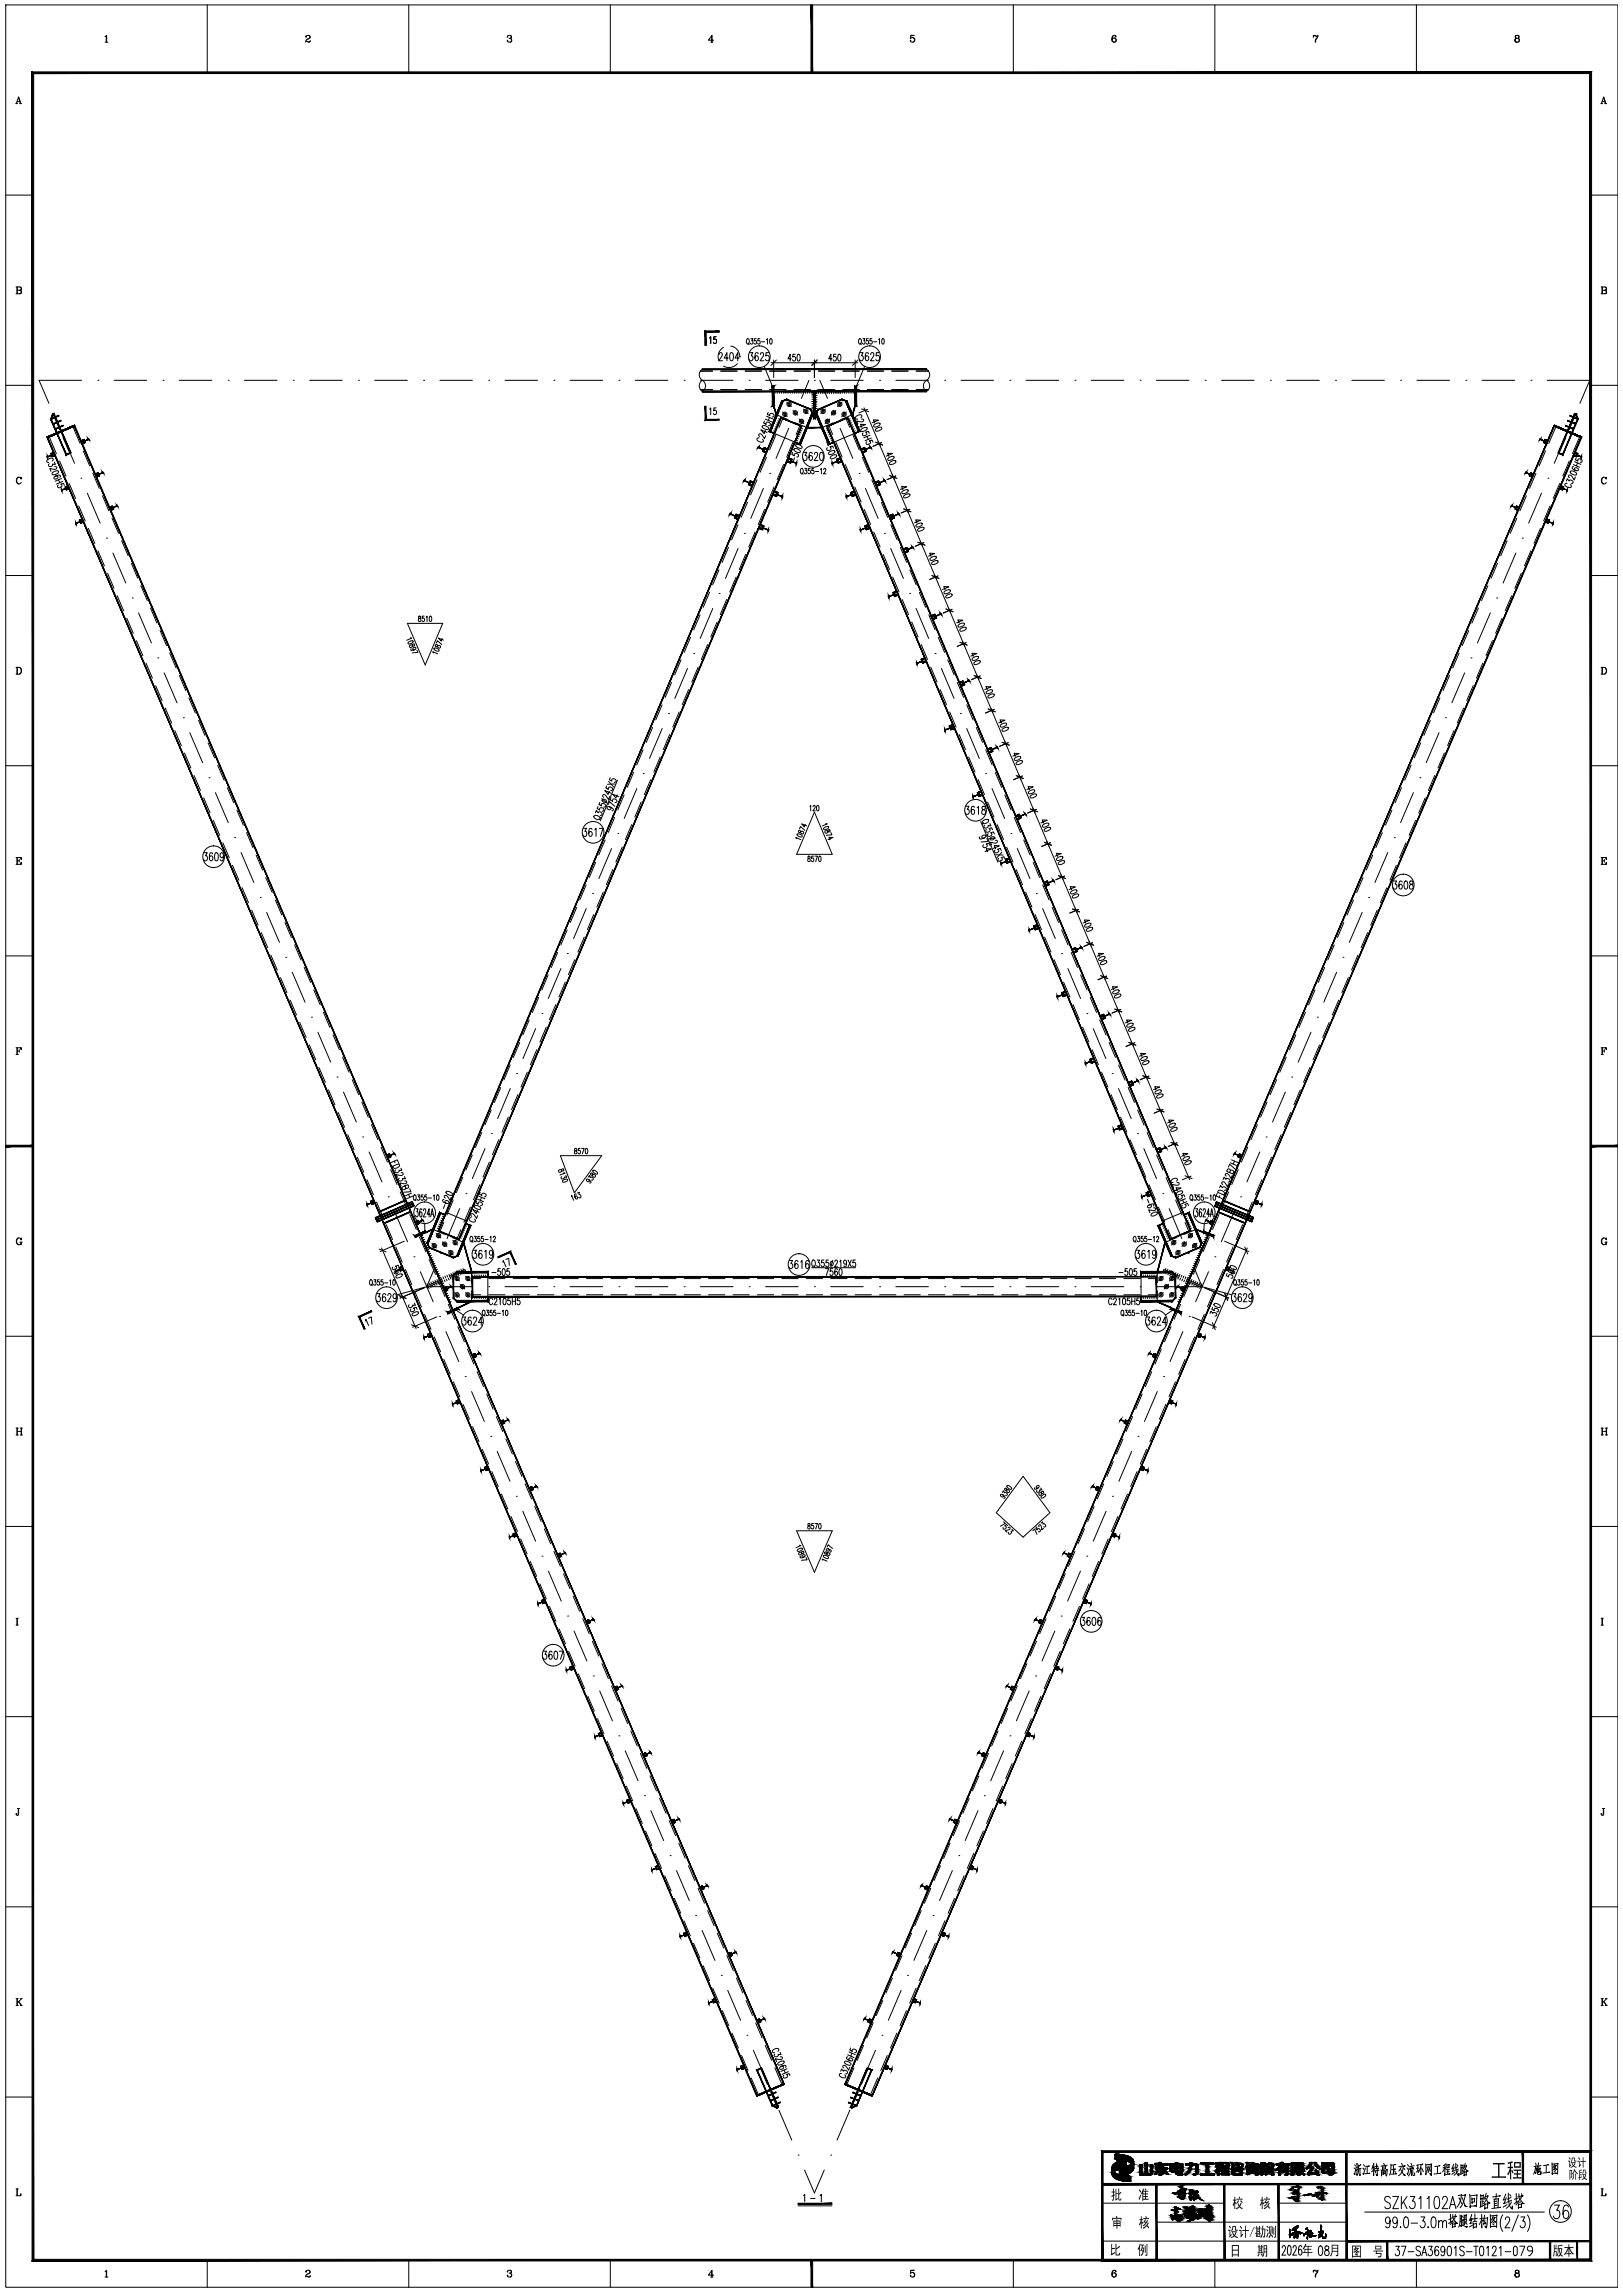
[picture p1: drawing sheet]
<svg xmlns="http://www.w3.org/2000/svg" width="598mm" height="845mm" viewBox="0 0 598 845" stroke-linecap="round" stroke-linejoin="round" font-family="sans-serif">
<!-- layer: 3 -->
<g fill="none" stroke="#000" stroke-width=".37">
<path d="M150.1 229.7h13l-6.4 15.3zM150.5 236.6l1.2-.5 .5 .1a1.19 1.19 0 0 1-1.9 .8zM150.9 237.9l.4-.3 .9 .5 .6-.2-.3-.6-.5 .2a.64 .64 0 0 1-.3 1 .64 .64 0 0 1-.9-.5zM151.2 235l.5 .1-1.8 .8M151.5 239l-.2 .4a1.24 1.24 0 0 0 1.9-.7 .58 .58 0 0 0-.8-.1 .58 .58 0 0 0-.1 .8h.5M153.6 239.6l.3 .8-2.1 .2M154.3 227.1v.6a.64 .64 0 0 1 .8 .6 .64 .64 0 0 1-.8 .6 .79 .79 0 0 1 .6-1.2v-.6zM156.3 227h-.7v.8a.59 .59 0 0 1 .8 .6 .59 .59 0 0 1-.9 .4v-.1M157 227.4l.3-.4v2M158.3 227.1l.2-.1a1.21 1.21 0 0 1 0 2l-.4-.8zM159.9 238.9a1.29 1.29 0 0 1 1.8 .9 1.31 1.31 0 0 1-1.8-.9zM160.5 237.6l-.1 .5 .5 .2a.64 .64 0 0 1 .9-.5 .64 .64 0 0 1 .3 1 .79 .79 0 0 1-.9-1.1z"/>
<path d="M160.8 236.9l.3-.8 1.6 1.4M162.9 235.3l-.4 .9-1-1.1 1.9 .8M159.6 240.6l-.2-.5 1.9 .8M298.4 297.2l.3-.4v2M299.6 297.3v-.3a.44 .44 0 0 1 .7-.1 .44 .44 0 0 1 0 .6l-.8 1.3h.9M300 299.4l6.6 15.4h-13.1zM301 296.9l.2-.1a1.21 1.21 0 0 1 0 2l-.4-.9zM293.4 309.1l-.2-.5 1.8 .8M293.7 307.4a1.28 1.28 0 0 1 1.8 .9 1.28 1.28 0 0 1-1.8-.9zM294.3 306.1l-.1 .4 .5 .3a.64 .64 0 0 1 .9-.5 .64 .64 0 0 1 .2 .9 .79 .79 0 0 1-.8-1zM294.6 305.4l.3-.8 1.6 1.3M296.7 303.8l-.4 .9-1-1.1 1.9 .7"/>
<path d="M297.7 315.6v.5a.63 .63 0 0 1 .8 .7 .63 .63 0 0 1-.8 .6 .77 .77 0 0 1 0-.9 .77 .77 0 0 1 .7-.4v-.5zM299.7 315.5h-.6v.7a.59 .59 0 0 1 .8 .6 .59 .59 0 0 1-.9 .5l-.1-.2M300.2 315.5h1l-.7 2M301.8 315.6l.2-.1a1.21 1.21 0 0 1 0 2l-.4-.9zM303.6 305l1.2-.5 .4 .2a1.19 1.19 0 0 1-1.8 .7zM304 306.3l.6-.3 .7 .5 .5-.2-.2-.6-.5 .2a.64 .64 0 0 1-.3 1 .64 .64 0 0 1-.9-.5zM304.3 303.4l.5 .2-1.9 .7M305.1 309.4l1.8-.8-1.5-.1 .4 .9M306.1 306.8l.4 .8-2.1 .2M205.8 431.2l.7-.2 .7 .5 .5-.2-.2-.6-.6 .2a.64 .64 0 0 1-.2 .9 .64 .64 0 0 1-.9-.5zM206.5 425.8h15.2l-10.2 13.5zM207.2 435.1l.9-.5h1a1.18 1.18 0 0 1-1.9 .7z"/>
<path d="M207.7 432.1l.5 .2-1.9 .7M208.5 433.1l.3 .7-.9-.1a.55 .55 0 0 1-.6 .8 .55 .55 0 0 1-.4-.9M211.8 423.3v.5a.64 .64 0 0 1 .8 .6 .64 .64 0 0 1-.8 .7 .79 .79 0 0 1 .6-1.3v-.5zM212.8 439.6l.6-.3-.1 .9a.56 .56 0 0 1 .8 .6 .56 .56 0 0 1-.9 .4M213.7 423.2h-.6v.7a.59 .59 0 0 1 .8 .6 .59 .59 0 0 1-.9 .5v-.2M214.3 423.2h.9l-.7 2M215.8 423.3l.2-.1a1.18 1.18 0 0 1 0 2l-.4-.9zM216.7 433.7l.4-.6 .4 .8a.56 .56 0 0 1 1 .1 .56 .56 0 0 1-.6 .8M216.9 434.6l.2 .5a.54 .54 0 0 1-.8 .2 .54 .54 0 0 1 0-.9l1.3 .8 .1 .5-.4 .2M217.8 432.3l-.2 .4 .4 .4a.64 .64 0 0 1 1-.3 .64 .64 0 0 1 0 1 .79 .79 0 0 1-.6-1.3zM218.5 431.3a1.3 1.3 0 0 1 1.5 1.3 1.27 1.27 0 0 1-1.5-1.3zM210.5 440.9l.1-.5 .7 1.9"/>
<path d="M212.3 440.1l-.4-.2a1.26 1.26 0 0 0 .7 1.9 .58 .58 0 0 0 .1-.8 .58 .58 0 0 0-.8-.2v.5M369.3 549.9l.4-.6 .4 .8a.56 .56 0 0 1 .9 .1 .56 .56 0 0 1-.5 .8M369.4 550.8l.3 .4a.54 .54 0 0 1-.8 .2 .54 .54 0 0 1 0-.8l1.3 .8 .1 .5-.5 .1M370.3 548.4l-.2 .5 .3 .3a1.05 1.05 0 0 1 1.6 .2 .61 .61 0 0 1-.9 .4 .61 .61 0 0 1-.1-1l-.3-.4zM371.1 547.4a1.27 1.27 0 0 1 1.5 1.3 1.3 1.3 0 0 1-1.5-1.3zM376.9 544l9.9 13.4-9.9 9-9.8-9zM381.2 548.2l-.1 .4a1.24 1.24 0 0 0 1.7-1.2 .59 .59 0 0 0-.8 .1 .59 .59 0 0 0 0 .8l.5-.1M382.8 550.2l.7-.2 .6 .3 .4-.3-.3-.6-.5 .4a.64 .64 0 0 1 0 1 .64 .64 0 0 1-1-.3zM383.4 548.3l.5 .6-.9 .1a.56 .56 0 0 1-.4 .9 .56 .56 0 0 1-.6-.8M383.7 551.3l1-.7h.5a1.19 1.19 0 0 1-1.6 1.2zM293.5 564h13.1l-6.5 15.4zM294 570.9l1.1-.5 .5 .2a1.21 1.21 0 0 1-1.9 .8z"/>
<path d="M294.3 572.2l.6-.2 .7 .4 .6-.2-.3-.6-.5 .2a.64 .64 0 0 1-.3 1 .64 .64 0 0 1-.9-.5zM294.6 569.3l.5 .2-1.8 .8M294.9 573.4l-.1 .4a1.21 1.21 0 0 0 1.8-.8 .59 .59 0 0 0-.8-.1 .59 .59 0 0 0-.1 .8h.5M297 573.9l.3 .9-2 .1M297.7 561.5v.6a.63 .63 0 0 1 .8 .6 .63 .63 0 0 1-.8 .6 .77 .77 0 0 1 0-.8 .77 .77 0 0 1 .7-.4v-.6zM299.7 561.4h-.6v.7a.59 .59 0 0 1 .8 .6 .59 .59 0 0 1-.9 .5l-.1-.2M300.2 561.4h1l-.7 2M301.8 561.5l.2-.1a1.21 1.21 0 0 1 0 2l-.4-.9zM303.1 574.9l-.2-.4 1.8 .7M303.4 573.2a1.31 1.31 0 0 1 1.8 .9 1.31 1.31 0 0 1-1.8-.9zM304 571.9l-.1 .5 .5 .2a.64 .64 0 0 1 .9-.5 .64 .64 0 0 1 .2 1 .8 .8 0 0 1-.8-1.1zM304.8 570l.3-.8 1.6 1.4"/>
<path d="M305.2 570.7l.4 .4a.54 .54 0 0 1-.8 .4 .54 .54 0 0 1-.2-.8l1.4 .5 .3 .4-.4 .3M369.7 560.7l.7 .7-1.8 1M371.3 562.2l-.5-.5-.6 .6a.57 .57 0 0 1 .3 .9 .57 .57 0 0 1-1-.2l.1-.2M371.4 562.9l.3-.1a.44 .44 0 0 1 .5 .3 .44 .44 0 0 1-.4 .5l-1.4 .4 .6 .6M372.8 563.5l.5 .5-.8 .3a.56 .56 0 0 1-.2 .9 .56 .56 0 0 1-.7-.6M380.5 564l.7-.6 .8 1.9M382.1 562.6l-.5 .4 .5 .7a.57 .57 0 0 1 1-.2 .57 .57 0 0 1-.3 .9l-.2-.1M382.8 562.6l-.1-.6 .7-.1 .4 1.8 .7-.6M383.6 561.2l.5-.4 .2 .8a.56 .56 0 0 1 .9 .3 .56 .56 0 0 1-.6 .6"/>
</g>
<!-- layer: 4 -->
<g fill="none" stroke="#000" stroke-width=".37">
<path d="M20.4 154.1h.1M22.8 159.7l4.7 11M30.1 140.1h-15.7l3.6 8.5M36.1 140.1h.1M42.1 140.1h12M60.1 140.1h.1M66.1 140.1h12M84.1 140.1h.1M90.1 140.1h12M108.1 140.1h.1M114.1 140.1h12M132.1 140.1h.1"/>
<path d="M138.1 140.1h12M156.1 140.1h.1M162.1 140.1h12M180.1 140.1h.1M186.1 140.1h12M204.1 140.1h.1M210.1 140.1h12M228 140.1h.1M234.1 140.1h12M252.1 140.1h.1M258.1 140.1h12M276.1 140.1h.1"/>
<path d="M282.1 140.1h11.9M290.6 157.9l-4.7 11M292.9 152.3h.1M298 140.1l-2.7 6.7M300.1 140.1h.1M302 140.1l2.9 6.7M306 140.1h12.1M307.2 152.3h.1M309.5 157.9l4.7 11M324.1 140.1h.1M330.1 140.1h12M348.1 140.1h.1"/>
<path d="M354.1 140.1h12M372 140.1h.1M378.1 140.1h12M396 140.1h.1M402.1 140.1h12M420.1 140.1h.1M426 140.1h12M444.1 140.1h.1M450 140.1h12M468.1 140.1h.1M474 140.1h12.1M492 140.1h.1"/>
<path d="M498.1 140.1h12M516 140.1h.1M522.1 140.1h12M540 140.1h.1M546.1 140.1h11.9M564 140.1h.1M570 140.1h15.7l-3.6 8.5M577.4 159.7l-4.8 11M579.7 154.1h.1M29.8 176.2h.1M281.3 180l-4.7 11M283.6 174.4h.1"/>
<path d="M316.5 174.4h.1M318.9 180l4.6 11M570.3 176.2h.1M32.2 181.7l4.7 11.1M39.3 198.3h.1M274.3 196.5h.1M325.8 196.5h.1M560.9 198.3h.1M567.9 181.7l-4.7 11.1M41.6 203.8l4.7 11M264.9 218.7h.1M271.9 202.1l-4.6 11"/>
<path d="M328.2 202.1l4.6 11M335.2 218.7h.1M558.5 203.8l-4.7 11M48.7 220.3h.1M51.1 225.9l4.7 11M262.6 224.2l-4.6 11.1M337.5 224.2l4.7 11.1M549.1 225.9l-4.8 11M551.4 220.3h.1M58.1 242.4h.1M60.5 247.9l4.7 11.1M253.3 246.3l-4.7 11.1"/>
<path d="M255.6 240.8h.1M344.5 240.8h.1M346.8 246.3l4.7 11.1M539.6 247.9l-4.7 11.1M542 242.4h.1M67.6 264.5h.1M69.9 270l4.8 11M244 268.4l-4.7 11.1M246.3 262.9h.1M353.8 262.9h.1M356.2 268.4l4.6 11.1M530.2 270l-4.7 11"/>
<path d="M532.5 264.5h.1M77 286.5h.1M79.4 292.1l4.7 11M234.6 290.5l-4.6 11.1M237 285h.1M363.2 285h.1M365.5 290.5l4.6 11.1M520.7 292.1l-4.7 11M523.1 286.5h.1M86.4 308.6h.1M88.8 314.1l4.7 11.1M225.3 312.6l-4.7 11.1"/>
<path d="M227.6 307.1h.1M372.5 307.1h.1M374.8 312.6l4.7 11.1M511.3 314.1l-4.7 11.1M513.7 308.6h.1M95.9 330.7h.1M98.2 336.2l4.8 11M216 334.8l-4.7 11M218.3 329.2h.1M381.8 329.2h.1M384.1 334.8l4.7 11M501.9 336.2l-4.8 11"/>
<path d="M504.2 330.7h.1M105.3 352.7h.1M107.7 358.3l4.7 11M206.7 356.9l-4.7 11M209 351.4h.1M391.1 351.4h.1M393.4 356.9l4.7 11M492.4 358.3l-4.7 11M494.8 352.7h.1M114.8 374.8h.1M197.3 379l-4.6 11.1M199.7 373.5h.1"/>
<path d="M400.5 373.5h.1M402.8 379l4.6 11.1M485.4 374.8h.1M117.1 380.3l4.7 11.1M124.2 396.9h.1M190.3 395.6h.1M409.8 395.6h.1M475.9 396.9h.1M483 380.3l-4.7 11.1M126.6 402.4l4.7 11M133.6 418.9h.1M181 417.7h.1"/>
<path d="M188 401.1l-4.7 11.1M412.1 401.1l4.7 11.1M419.1 417.7h.1M466.5 418.9h.1M473.6 402.4l-4.8 11M136 424.5l4.7 11M171.7 439.8h.1M178.7 423.2l-4.7 11.1M421.4 423.2l4.7 11.1M428.4 439.8h.1M464.1 424.5l-4.7 11M143.1 441h.1"/>
<path d="M145.4 446.5l4.8 11.1M169.4 445.3l-4.7 11.1M430.8 445.3l4.6 11.1M454.7 446.5l-4.7 11.1M457.1 441h.1M152.5 463.1h.1M154.9 468.6l4.7 11M160 467.5l-2.8 6.6h16.9M162.4 461.9h.1M180.1 474.1h.1M186.1 474.1h12M204.1 474.1h.1"/>
<path d="M210.1 474.1h12M228 474.1h.1M234.1 474.1h12M252.1 474.1h.1M258.1 474.1h12M276.1 474.1h.1M282.1 474.1h11.9M300.1 474.1h.1M306 474.1h12.1M324.1 474.1h.1M330.1 474.1h12M348.1 474.1h.1"/>
<path d="M354.1 474.1h12M372 474.1h.1M378.1 474.1h12M396 474.1h.1M402.1 474.1h12M420.1 474.1h.1M437.7 461.9h.1M440.1 467.5l2.8 6.6h-16.9M445.2 468.6l-4.7 11M447.6 463.1h.1M161.9 485.1h.1M164.3 490.7l4.7 11"/>
<path d="M435.8 490.7l-4.7 11M438.2 485.1h.1M171.4 507.2h.1M173.7 512.7l4.8 11.1M426.4 512.7l-4.7 11.1M428.7 507.2h.1M180.8 529.3h.1M183.2 534.8l4.7 11M416.9 534.8l-4.7 11M419.3 529.3h.1M190.2 551.3h.1M192.6 556.9l4.7 11"/>
<path d="M407.5 556.9l-4.7 11M409.9 551.3h.1M199.7 573.4h.1M202.1 578.9l4.7 11.1M398.1 578.9l-4.8 11.1M400.4 573.4h.1M209.1 595.5h.1M391 595.5h.1M211.5 601l4.7 11M218.6 617.5h.1M381.6 617.5h.1M388.6 601l-4.7 11"/>
<path d="M220.9 623.1l4.7 11M228 639.6h.1M372.1 639.6h.1M379.2 623.1l-4.7 11M230.4 645.1l4.7 11.1M369.7 645.1l-4.7 11.1M237.4 661.7h.1M239.8 667.2l4.7 11M360.3 667.2l-4.7 11M362.7 661.7h.1M246.9 683.7h.1M249.2 689.3l4.8 11"/>
<path d="M350.9 689.3l-4.7 11M353.2 683.7h.1M256.3 705.8h.1M258.7 711.3l4.7 11M341.4 711.3l-4.7 11M343.8 705.8h.1M265.7 727.9h.1M268.1 733.4l4.7 11M332 733.4l-4.7 11M334.3 727.9h.1M275.2 749.9h.1M277.6 755.5l4.7 11"/>
<path d="M322.6 755.5l-4.8 11M324.9 749.9h.1M284.6 772h.1M287 777.5l4.7 11.1M313.1 777.5l-4.7 11.1M315.5 772h.1M294.1 794.1h.1M296.4 799.6l3.7 8.5 3.6-8.5M306 794.1h.1"/>
</g>
<!-- layer: 0 -->
<g fill="none" stroke="#000" stroke-width=".37">
<path d="M2.1 1.8h594v841h-594zM38.7 13.5l.6-.5v2.5M38.7 15.5h1.1M39.2 13.2v2.3M76.3 1.8v25M112.8 13.5l-.2 .1a.84 .84 0 0 1 .9-.6 .84 .84 0 0 1 .8 .8l-1.5 1-.2 .7M113.7 13l.5 .8-1 .7M114.3 15.2l-.4 .2-1.3-.1M114.3 14.9l-.2 .6-1.1-.3M150.6 1.8v25M187 13.5v.3l.1-.6a.91 .91 0 0 1 1.3 .2l-.1 .6-.7 .1M188 13l.3 .4-.3 .7 .6 .6a.85 .85 0 0 1-.8 .9 .85 .85 0 0 1-.9-.7l.1 .2"/>
<path d="M188.3 14.3l.1 .8-.4 .4M224.9 1.8v25M261.9 15.5h.8M262.2 13.3v2.2M262.9 14.8h-1.9l1.3-1.8v2.5M335.6 13.2l1.2-.2h-1.2l-.2 1.2a.89 .89 0 0 1 1.3-.3 .89 .89 0 0 1 0 1.4 .89 .89 0 0 1-1.3-.4l.1 .2M336.3 13.9l.6 .7-.1 .6-.5 .3M373.3 1.8v25M410.5 13a1.5 1.5 0 0 0-.2 2.5M410.6 14l.6 .7-.6 .8M411.1 13.4v.2l.1-.2a.8 .8 0 0 0-.8-.4 .8 .8 0 0 0-.7 .6 1.32 1.32 0 0 0 .6 1.9 .78 .78 0 0 0 1-.6 .78 .78 0 0 0-.7-.9 .78 .78 0 0 0-.9 .7M447.6 1.8v25"/>
<path d="M483.9 13.5l.3-.5 .9 .4 .4-.4-.1 .8-.6 .8-.1 .9M483.9 13v.8M484 13.3l1.1 .1M485.4 13.8a1.82 1.82 0 0 0-.8 1.7M521.8 1.8v25M558.7 13l-.3 .2-.2 .6a.83 .83 0 0 0 1.5 0l-.1-.6-.9-.2-.3 .4 .3 .7M559.2 13l.4 .4-.4 .7 .6 .5a.83 .83 0 0 1-.9 1 .83 .83 0 0 1-.7-1.3l.5-.2-.5 .5 .2 .7 .3 .2M559.2 14.1l.5 .5-.1 .7-.4 .2M5.8 38.2h.7M6 38.2l.9-2.5 .8 2.5M6.3 37.5h1M6.9 36l.7 2.2"/>
<path d="M7.2 38.2h.7M589.8 38.2h.7M590 38.2l.8-2.5 .9 2.5M590.2 37.5h1.1M590.8 36l.7 2.2M591.2 38.2h.7M2.1 71.9h10M586.1 71.9h10M5.9 105.7l1.8 .2 .2 .6-.6 .4M5.9 108.2l1.8-.1 .2-.7-.6-.5 .5 .5-.1 .6-.4 .2M6.3 105.7v2.5M6.4 105.7v2.5"/>
<path d="M7.3 105.7l.5 .5-.1 .5-1.3 .2M589.9 105.7l1.8 .2 .2 .6-.6 .4M589.9 108.2l1.8-.1 .2-.7-.6-.5 .5 .5-.1 .6-.4 .2M590.2 105.7v2.5M590.4 105.7v2.5M591.3 105.7l.5 .5-.1 .5-1.3 .2M258.8 136.1a2.38 2.38 0 0 0 0 4M261.4 124.6l.5-.5v2.5M263.8 124.1h-.8v.9a.73 .73 0 0 1 1 .7 .73 .73 0 0 1-1.1 .6l-.1-.2M275.3 124.9l.1-.1a1.07 1.07 0 0 1 .7 1 1.07 1.07 0 0 1-.7 1 1.44 1.44 0 0 1-.1-1.9zM275.6 126.4l.4 .6M276.2 129.9h1.1l-.6 1.2a.89 .89 0 0 1 .7 1.1 .89 .89 0 0 1-1.2 .6l-.2-.4"/>
<path d="M276.6 124.8h.7l-.4 .8a.56 .56 0 0 1 .5 .8 .56 .56 0 0 1-.9 0M278.6 124.8h-.7v.8a.59 .59 0 0 1 .9 .5 .59 .59 0 0 1-.9 .5l-.1-.2M279.3 130.4l-.6-.5a1.92 1.92 0 0 0 .1 3 .88 .88 0 0 0 .6-1 .88 .88 0 0 0-1-.7l-.3 .7M279.9 124.8h-.6v.8a.59 .59 0 0 1 .8 .5 .59 .59 0 0 1-.9 .5l-.1-.2M280.1 130.7l.1-.5a.66 .66 0 0 1 1-.1 .66 .66 0 0 1 0 1l-1.2 1.8h1.4M280.5 125.9h1.2M281.6 135l3 7.4M282.4 125.2l.3-.4v2M283.2 129.9h-1v1.2a.7 .7 0 0 1 1.1 .3 .88 .88 0 0 1 .1 1.2 .88 .88 0 0 1-1.3 0l-.1-.2M283.7 124.9l.2-.1a1.18 1.18 0 0 1 0 2l-.4-.9zM284.1 133.7h32M285.1 132.6v6.5"/>
<path d="M286 132.6l-1.9 2.1M291.5 132.2h-1.2l.8-1.7v2.5M293 130.5h-.9v1a.73 .73 0 0 1 1.1 .7 .73 .73 0 0 1-1.1 .6l-.1-.2M293.9 130.7l.4-.2 .4 .5v1.6l-.4 .4-.4-.1-.2-.3zM300.1 132.6v6.5M301.1 132.6l-2 2.1M306.6 132.2h-1.3l.8-1.7v2.5M308 130.5h-.9v1a.73 .73 0 0 1 1.1 .7 .73 .73 0 0 1-1.1 .6l-.1-.2M308.9 130.7l.4-.2 .4 .5v1.6l-.4 .4-.6-.4zM315.1 132.6v6.5M316.1 132.6l-2 2.1M316.6 124.9l.1-.1a1.07 1.07 0 0 1 .7 1 1.07 1.07 0 0 1-.7 1 1.51 1.51 0 0 1-.1-1.9z"/>
<path d="M316.9 129.9h1.1l-.6 1.2a.89 .89 0 0 1 .6 1.1 .89 .89 0 0 1-1.1 .6l-.2-.4M316.9 126.4l.4 .6M317.9 124.8h.7l-.4 .8a.56 .56 0 0 1 .5 .8 .56 .56 0 0 1-.9 0M318.6 135l-3.1 7.4M319.9 124.8h-.7v.8a.59 .59 0 0 1 .9 .5 .59 .59 0 0 1-.9 .5l-.1-.2M320 130.4l-.6-.5a1.92 1.92 0 0 0 .1 3 .88 .88 0 0 0 .6-1 .88 .88 0 0 0-1-.7l-.3 .7M320.8 130.7l.1-.5a.67 .67 0 0 1 .9-.1 .67 .67 0 0 1 .1 1l-1.2 1.8h1.4M321.2 124.8h-.6v.8a.59 .59 0 0 1 .8 .5 .59 .59 0 0 1-.9 .5l-.1-.2M321.8 125.9h1.2M323.7 125.2l.3-.4v2M323.9 129.9h-1v1.2a.7 .7 0 0 1 1.1 .3 .88 .88 0 0 1 0 1.2 .88 .88 0 0 1-1.2 0l-.1-.2M325 124.9l.2-.1a1.21 1.21 0 0 1 0 2l-.4-.9z"/>
<path d="M341.4 136.1a2.38 2.38 0 0 1 0 4M2.1 142h10M22.6 158.9l-.3 .2M258.4 140.4l.4-.3a2.38 2.38 0 0 1 0 4.1 2.38 2.38 0 0 1-.4-3.8zM261.4 150.8l.5-.5v2.5M263.8 150.3h-.8v.9a.73 .73 0 0 1 1 .8 .73 .73 0 0 1-1.1 .6l-.1-.3M280.9 157l.6-.2 .9 .3 .8 .6-.1 .4-.6 .2-.9-.3-.8-.6zM281.7 155.1l-.4 .8 .9 .4a.74 .74 0 0 1 1.1-.7 .74 .74 0 0 1 .1 1.3l-.3-.1M282 154.4l2.3 1M282 158.6l-.5 1.2-1.2-1.4 2.3 .9M282.4 153.4l2.3 .9M283 151.9l-.3 .8 .9 .3a.74 .74 0 0 1 1-.6 .74 .74 0 0 1 .2 1.2h-.3"/>
<path d="M283.5 153.8l-.4 1.1M285 158.7l.7 .3M285.3 158l.7 .3M285.6 144.2v.7M285.6 157.3l.7 .2M286 156.5l.6 .3M286.3 155.8l.6 .3M286.3 144.2v.7M286.6 155.1l.6 .2M286.9 154.3l.6 .3M287.1 144.2v.7M288 144.2v.7"/>
<path d="M288.8 144.2v.7M289.6 144.2v.7M290.3 144.2v.7M291.1 144.2v.7M292 144.2v.7M292.8 144.2v.7M293.6 144.2v.7M294.1 160l.7 .2M294.3 144.2v.7M294.4 159.2l.7 .3M294.7 158.5l.7 .3M295.1 157.8l.6 .2"/>
<path d="M295.1 144.2v.7M296 144.2v.7M296.8 144.2v.7M297.5 144.2v.7M298.3 144.2v.7M299.1 145.5h.7M299.1 146.3h.7M299.1 147.1h.7M299.1 144.7h.7M299.1 147.9h.7M299.1 148.7h.7M299.1 149.5h.7"/>
<path d="M299.1 150.3h.7M299.1 151.1h.7M299.1 151.9h.7M299.1 152.7h.7M299.1 153.5h.7M299.1 144.2v.7M300 144.2v.7M300.3 147.3h.7M300.3 146.5h.7M300.3 145.7h.7M300.3 144.9h.7M300.3 149.7h.7"/>
<path d="M300.3 148.9h.7M300.3 148.1h.7M300.3 152.1h.7M300.3 151.3h.7M300.3 150.5h.7M300.3 153.7h.7M300.3 152.9h.7M300.8 144.2v.7M301.5 144.2v.7M302.3 144.2v.7M303.1 144.2v.7M303.2 144.2v.7"/>
<path d="M304 144.2v.7M304.8 144.2v.7M305.1 157.8l-.7 .2M305.4 158.5l-.7 .3M305.5 144.2v.7M305.7 159.2l-.7 .3M306 160l-.6 .2M306.3 144.2v.7M307.1 144.2v.7M308 144.2v.7M308.8 144.2v.7M309.5 144.2v.7"/>
<path d="M310.3 144.2v.7M311.1 144.2v.7M312 144.2v.7M312.8 144.2v.7M313.2 154.3l-.6 .3M313.5 155.1l-.6 .2M313.5 144.2v.7M313.8 155.8l-.6 .3M314.2 156.5l-.7 .3M314.3 144.2v.7M314.5 157.3l-.7 .2M314.8 158l-.7 .3"/>
<path d="M315.1 158.7l-.6 .3M316.6 157.4l2.3-1-1.9-.1 .5 1.2M317.1 158.4l1.7-.9 .7 .3a1.59 1.59 0 0 1-2.4 .8zM317.2 153.9a.66 .66 0 0 0 .2-1 .66 .66 0 0 0-1 0l-.6 .2a.66 .66 0 0 0-.7 .8 .66 .66 0 0 0 .9 .5M317.4 154.4h.4a.56 .56 0 0 1 .4 .7 .56 .56 0 0 1-.8 .3l-1.8-.3 .5 1.1M317.4 150.7l2.7 1M318 159.5l-.2 .2a.71 .71 0 0 0 1 .8 .71 .71 0 0 0 .1-1.2l1-.4 .4 .8M318.3 150.3l114.8 272.1M319.7 150.8l-3.3 1.4M321.4 155.8l2.3-1-1.9-.1 .5 1.1M322.2 156.4l1.4-.6 .7 .4a1.59 1.59 0 0 1-2.4 .8zM322.8 158l1.4-.6 .7 .3-.3 .6-1.4 .6-.7-.3z"/>
<path d="M341 140.4l.4-.3a2.38 2.38 0 0 1 0 4.1 2.38 2.38 0 0 1-.4-3.8zM577.5 158.9l.3 .2M586.1 142h10M6.9 175.8a1.41 1.41 0 0 0 0 2.5M7.7 176.2l.1 .3v-.7l-.1 .4-.2-.2a1.17 1.17 0 0 0-1.5 1.1 1.17 1.17 0 0 0 1.5 1.1l.3-.5M19.2 169.9a.66 .66 0 0 0 .2-1 .66 .66 0 0 0-1 0l-.5 .2a.66 .66 0 0 0-.7 .8 .66 .66 0 0 0 .8 .5M19.5 174l1.4-.6 .7 .4-.3 .6-1.4 .6-.7-.4zM19.9 166.7l.4 1.1M20 170.3l.4 .8-1.1-.1a.7 .7 0 0 1-.7 1 .7 .7 0 0 1-.5-1.1M20.1 172l.4-.1a.56 .56 0 0 1 .4 .7 .56 .56 0 0 1-.7 .3l-1.8-.3 .4 1.1M20.4 175.4h.7a.67 .67 0 0 1-.3 1.1 .67 .67 0 0 1-.9-.5l.5-.6a1.21 1.21 0 0 1 1.8 0l-.1 .4M21.5 178.7l-.2 .2a.71 .71 0 0 0 .9 .8 .71 .71 0 0 0 .2-1.3l1-.3 .3 .8"/>
<path d="M21.5 176.8l.5 1.1M22.6 176.3l-2.3 1M23.1 177.4l-2.3 1M25.1 179l.5 1.1M29.8 162.4l.5 1.1M35.1 174.7l.4 1.1M277.7 177.8l-.5 1.4M279.7 161.4a.66 .66 0 0 0-.9 .5 .66 .66 0 0 0 .7 .8l.6 .2a.66 .66 0 0 0 1 0 .66 .66 0 0 0-.2-1M282.1 160.6l-.5 1-1-1.5a.54 .54 0 0 0-.8-.2 .54 .54 0 0 0 0 .9h.1M282.9 165.5l-.6 1.4M290.4 168.7l-.5 1.3M292.1 166.7l-.4 .7 1 .5a.7 .7 0 0 1 1-.7 .7 .7 0 0 1 .1 1.2h-.3"/>
<path d="M292.6 165.5a1.59 1.59 0 0 1 2.2 1.1l-.6 .2-.9-.3-.8-.6zM292.8 168.7l-.6 1.4M293.2 162.2l.6 .2M293.2 163.9a1.61 1.61 0 0 1 2.3 1.1l-.6 .2-1-.3-.7-.6zM293.5 161.5l.7 .2M293.8 160.7l.6 .3M295.1 172.7l.2-.1a1.07 1.07 0 0 1 .7 1 1.07 1.07 0 0 1-.7 1 1.44 1.44 0 0 1-.2-1.9zM295.5 174.2l.4 .6M296.1 166.7h1.1l-.5 1.1a.86 .86 0 0 1 .6 1.2 .86 .86 0 0 1-1.2 .4l-.1-.3M296.5 172.6h.7l-.4 .7a.56 .56 0 0 1 .5 .9 .56 .56 0 0 1-1 0M298.5 172.6h-.7v.7a.59 .59 0 0 1 .8 .6 .59 .59 0 0 1-.8 .5l-.1-.2M299.3 167.1l-.6-.4a1.91 1.91 0 0 0 0 3 .88 .88 0 0 0 .6-1.1 .88 .88 0 0 0-1-.6l-.3 .7"/>
<path d="M299.8 172.6h-.7v.7a.59 .59 0 0 1 .9 .6 .59 .59 0 0 1-.9 .5l-.1-.2M300.1 167.4v-.4a.66 .66 0 0 1 1-.1 .66 .66 0 0 1 .1 .9l-1.2 1.9h1.3M300.4 173.7h1.2M302.3 166.8l.4-.1a2.12 2.12 0 0 1 0 3h-.1a2.39 2.39 0 0 1-.3-2.9zM302.3 173l.3-.4v2M303.5 173.1l.1-.3a.44 .44 0 0 1 .6-.1 .44 .44 0 0 1 0 .6l-.8 1.3h.9M304.6 162.8l.6 1.4M304.8 165l-.1 .2a.71 .71 0 0 0 .9 .7 .71 .71 0 0 0 .2-1.2l1-.3 .3 .7M305.5 166.6l1.4-.6 .7 .3-.3 .6-1.4 .6-.7-.3zM306.2 168.1l1.4-.6 .7 .4a1.59 1.59 0 0 1-2.4 .8zM306.3 160.7l-.7 .3M306.6 161.5l-.6 .2"/>
<path d="M306.9 162.2l-.6 .2M309.7 168.7l.5 1.3M317.2 165.5l.6 1.4M319.4 162.8l-.2 .1a.71 .71 0 0 0 .9 .8 .71 .71 0 0 0 .2-1.2l1-.4 .3 .8M319.4 160.8l.5 1.1M320.5 160.4l-2.3 .9M321 161.4l-2.3 1M322.4 177.8l.5 1.4M322.6 162.9l2.6 1.1M324.8 163.1l-3.2 1.4M326.5 168.1l2.3-1-1.8-.1 .5 1.1M327.3 168.7l1.5-.6 .6 .4-.3 .6-1.4 .5h-.4l-.2-.3z"/>
<path d="M327.8 175.2l2.6 1.1M328 170.3l1.4-.6 .6 .2a1.48 1.48 0 0 1-2.3 .9zM330 175.4l-3.2 1.3M565 174.7l-.4 1.1M570.3 162.4l-.5 1.1M575 179l-.5 1.1M577.1 177.2l.3-.8 .7 .8a.7 .7 0 0 1 1.2-.1 .7 .7 0 0 1-.4 1.1M577.4 178.1a.66 .66 0 0 0-.9 .5 .66 .66 0 0 0 .7 .8l.5 .2a.67 .67 0 0 0 1.1 0 .67 .67 0 0 0-.2-1M578.6 173.7l.6-.2 .9 .3 .8 .6-.1 .5-.6 .1-.9-.3-.8-.5zM579.7 171.2l2.3 1M579.7 171.9l-.4 .2a1.54 1.54 0 0 0 2.2 1.1 .73 .73 0 0 0-.6-.8 .73 .73 0 0 0-.8 .5l.4 .5M580.1 170.1l2.3 1"/>
<path d="M580.2 166.7l-.4 1.1M580.4 175.8l-.4 1-1.1-1.5a.54 .54 0 0 0-.8-.2 .54 .54 0 0 0 0 .9h.2M580.7 168.6l-.3 .8 1 .5a.71 .71 0 0 1 .9-.8 .71 .71 0 0 1 .2 1.3h-.3M581.2 170.6l-.4 1.1M590.8 175.8a1.41 1.41 0 0 0 0 2.5M591.7 176.2l.1 .3v-.7l-.1 .4-.3-.2a1.17 1.17 0 0 0-1.4 1.1 1.17 1.17 0 0 0 1.4 1.1l.4-.5M30.4 191.2l.4 1.1M40.3 187l.5 1.1M272.6 190.1l-.6 1.3M280.1 193.3l-.6 1.3M285.3 181l-.6 1.3M314.9 181l.5 1.3"/>
<path d="M320 193.3l.6 1.3M327.6 190.1l.5 1.3M331.7 180.4l2.3-1-1.8-.1 .5 1.1M332.5 181l1.4-.6 .7 .4-.3 .5-1.4 .6-.6-.2zM333 187.5l2.6 1.1M333.2 182.6l1.4-.7 .7 .4-.3 .6-1.5 .6-.6-.4zM335.2 187.7l-3.2 1.3M336.9 192.7l2.3-1-1.8-.1 .4 1.1M337.7 193.3l1.4-.6 .6 .2a1.51 1.51 0 0 1-2.3 1zM338.2 199.8l2.6 1.1M338.3 194.8l1.5-.6 .6 .4-.2 .5-1.5 .7-.6-.4zM340.4 200l-3.2 1.3"/>
<path d="M559.8 187l-.5 1.1M569.8 191.2l-.5 1.1M2.1 212.1h10M330.4 217.8l.6 1.4M332.7 202.4l.6 1.3M342.1 204.9l2.3-.9-1.9-.2 .5 1.2M342.9 205.6l1.4-.6 .6 .2a1.5 1.5 0 0 1-2.3 1zM343.3 207.4l1.7-.9 .6 .4a1.62 1.62 0 0 1-2.4 .8zM343.3 212.1l2.6 1M345.6 212.2l-3 1.3M347.3 217.2l2.3-1-1.9-.1 .5 1.2M347.8 218.2l1.7-.9 .7 .3-.3 .6-1.5 .6-.5-.2z"/>
<path d="M348.7 219.4l1.4-.6 .7 .4-.3 .5-1.4 .6-.6-.2zM586.1 212.1h10M343.1 226.9l.6 1.4M348.5 224.4l2.6 1M350.8 224.5l-3.3 1.4M352.4 229.5l2.4-1-1.9-.1 .5 1.2M353.2 230.2l1.5-.6 .6 .3-.3 .6-1.4 .6-.6-.2zM353.7 236.7l2.6 1M353.9 231.7l1.4-.6 .7 .4a1.59 1.59 0 0 1-2.4 .8zM355.9 236.8l-3.2 1.4M5.9 245.9h1.2a1.33 1.33 0 0 1 .9 1.3 1.33 1.33 0 0 1-.9 1.2h-1.2M6.3 245.9v2.5"/>
<path d="M6.4 245.9v2.5M7.1 245.9a1.41 1.41 0 0 1 0 2.5M340.7 242.4l.6 1.4M353.5 251.5l.5 1.4M357.6 241.8l2.3-1-1.8-.1 .5 1.1M358.4 242.4l1.5-.6 .5 .2a1.48 1.48 0 0 1-2.3 1zM358.9 248.9l2.6 1.1M359.1 244l1.4-.6 .6 .2a1.5 1.5 0 0 1-2.3 1zM361.1 249.1l-3.2 1.3M362.8 254.1l2.3-1-1.9-.1 .5 1.1M363.6 254.7l1.4-.6 .7 .4-.3 .6-1.4 .5-.7-.3zM364.3 256.3l1.4-.6 .6 .3a1.59 1.59 0 0 1-2.3 .8z"/>
<path d="M589.9 245.9h1.2a1.34 1.34 0 0 1 .8 1.3 1.34 1.34 0 0 1-.8 1.2h-1.2M590.2 245.9v2.5M590.4 245.9v2.5M591.1 245.9a1.41 1.41 0 0 1 0 2.5M351.1 267l.6 1.3M363.8 276.1l.6 1.3M364.1 261.2l2.6 1.1M366.3 261.4l-3.2 1.3M368 266.4l2.3-1-1.9-.1 .5 1.1M368.8 267l1.4-.6 .7 .4-.3 .5-1.4 .6-.7-.3zM369.2 273.5l2.7 1.1M369.4 268.6l1.5-.7 .6 .4-.3 .6-1.4 .6-.6-.2z"/>
<path d="M371.5 273.7l-3.3 1.3M373.2 278.6l2.3-.9-1.9-.1 .5 1.1M374 279.3l1.4-.6 .6 .4a1.59 1.59 0 0 1-2.3 .8zM2.1 282.1h10M219.4 299.5l.3-.8 .7 .8a.7 .7 0 0 1 1.2-.2 .7 .7 0 0 1-.5 1.2M220.3 297.2l-.3 .8 1 .5a.71 .71 0 0 1 .9-.8 .71 .71 0 0 1 .2 1.2h-.3M221 295.7l-.4 .7 1 .5a.71 .71 0 0 1 1-.8 .71 .71 0 0 1 .1 1.3h-.3M221.7 294.3l1.9 1.6M221.9 294.6a.91 .91 0 0 1 1 0 .91 .91 0 0 1 .5 .9 .91 .91 0 0 1-1 0 .91 .91 0 0 1-.5-.9zM223.5 289.6l-.3 .8 .9 .3a.73 .73 0 0 1 1.1-.6 .73 .73 0 0 1 .1 1.2h-.3M224.1 296.4l.4-1 2 1.7M224.2 287.9l1.9 2.1"/>
<path d="M224.5 291.6l-.5 1.1-1.2-1.4 2.3 1M224.6 293.5l-.4 1.1-1.1-1.6a.54 .54 0 0 0-.8-.2 .54 .54 0 0 0 0 .9h.1M224.6 297.3l.5 .5a.67 .67 0 0 1-1 .5 .67 .67 0 0 1-.2-1h.7a1.22 1.22 0 0 1 1.3 1.3l-.5 .1M224.8 286.5l-.3 .8 .9 .5a.72 .72 0 0 1 1-.8 .72 .72 0 0 1 .1 1.3l-.2-.1M225.1 294l-.3 .7 .9 .5a.72 .72 0 0 1 1-.7 .72 .72 0 0 1 .1 1.2h-.2M226.5 288.9l-2.7 .1M227.4 292.9l-.5 1.1-1.2-1.4 2.3 1M227.5 287.5l-6.3 14.9M355.9 297.1h1.1l-.6 1.1a.86 .86 0 0 1 .7 1.2 .86 .86 0 0 1-1.3 .4l-.1-.3M359 297.5l-.6-.4a1.9 1.9 0 0 0 .1 3 .88 .88 0 0 0 .6-1.1 .88 .88 0 0 0-1-.6l-.3 .7M360 297.7l.5-.6v3M361.5 291.5l.5 1.4"/>
<path d="M361.9 297.2v.9a1.09 1.09 0 0 1 1.1 .7 1.09 1.09 0 0 1-.4 1.3 .93 .93 0 0 1-1-1 .93 .93 0 0 1 1.1-.9l.3-.4-.1-.6zM374.4 285.8l2.6 1.1M374.6 280.8l1.4-.6 .6 .2a1.5 1.5 0 0 1-2.3 1zM376.7 285.9l-3.3 1.4M378.4 290.9l2.3-.9-1.9-.2 .5 1.2M379.1 291.6l1.5-.6 .6 .2a1.48 1.48 0 0 1-2.3 1zM379.5 293.4l1.7-.9 .7 .4a1.59 1.59 0 0 1-2.4 .8zM379.6 298.1l2.6 1M381.8 298.2l-3.2 1.4M586.1 282.1h10M5.9 316h1.9v.7l-.1-.7M5.9 318.5h1.9v-.7l-.1 .7"/>
<path d="M6.3 316v2.5M6.4 316v2.5M6.4 317.2h.7M7.1 316.7v1M75.2 314.2h1.1l-.6 1.1a.86 .86 0 0 1 .7 1.2 .86 .86 0 0 1-1.3 .4l-.1-.3M78.3 314.6l-.6-.4a1.89 1.89 0 0 0 .2 3 .88 .88 0 0 0 .5-1 .88 .88 0 0 0-1-.7l-.3 .7M79.3 314.3l.5-.1a2.17 2.17 0 0 1 0 3h-.1a2.44 2.44 0 0 1-.4-2.9zM82.3 315.2l-.3 .7a.81 .81 0 0 1-1-.8 .81 .81 0 0 1 1-.8l.3 .9a1.48 1.48 0 0 1-.8 2l-.4-.4M215 305.2h1.1l-.6 1.2a.85 .85 0 0 1 .7 1.1 .85 .85 0 0 1-1.3 .4l-.1-.3M218.1 305.6l-.6-.4a1.89 1.89 0 0 0 .1 3 .88 .88 0 0 0 .6-1 .88 .88 0 0 0-1-.7l-.3 .7M218.9 300.6a1.47 1.47 0 0 1 2.2 1.3 1.47 1.47 0 0 1-2.2-1.3zM219.1 305.8l.5-.6v3"/>
<path d="M220.8 305.2h1.4l-1 3M221.6 301.3l-.9 .1M361 308.3l-.2 .5a1.54 1.54 0 0 0 2.4-.9 .74 .74 0 0 0-1-.1 .74 .74 0 0 0-.2 1h.6M361.3 302.7l6.3 15M362 302.6a1.38 1.38 0 0 1 2.3-.2 1.47 1.47 0 0 1-2.5 .6zM362.4 303.1l-.5 .7M362.4 311.3l-.2 .2a.71 .71 0 0 0 1 .7 .71 .71 0 0 0 .1-1.2l1-.3 .3 .7M362.9 313.8l2.3-1-1.8-.1 .5 1.2M363.4 305.6l-.2 .2a.72 .72 0 0 0 1 .8 .72 .72 0 0 0 .1-1.3l1.1-.3 .3 .8M363.6 309l.5 1.1-2.7 .2M364.1 307.2l-.2 .1a.7 .7 0 0 0 1 .8 .7 .7 0 0 0 .1-1.2l1-.4 .3 .8M364.7 303.5l.4 .8-1.1-.1a.72 .72 0 0 1-.7 .9 .72 .72 0 0 1-.7-.8l.2-.2"/>
<path d="M365 308.7l1.1-.3a.8 .8 0 0 1-.1 1.1 .8 .8 0 0 1-1.1-.2zM365.9 312.6l2.3-.9-1.9-.2 .5 1.2M366.6 313.2l-.2 .2a.72 .72 0 0 0 1 .8 .72 .72 0 0 0 .1-1.3l1.1-.3 .3 .8M366.7 309.7l.4-.1a.55 .55 0 0 1 .3 .7 .55 .55 0 0 1-.7 .4l-1.8-.4 .5 1.1M366.8 308.8l-2.5 .2M366.8 315l2.8 .1M367.9 316.3l-.2 .2a.7 .7 0 0 0 1 .7 .7 .7 0 0 0 .1-1.2l1.1-.3 .3 .7M369.1 314l-1.8 2M371.8 316.1l.6 1.4M374.2 300.7l.6 1.3M383.5 303.2l2.3-1-1.8-.1 .5 1.2M384.3 303.9l1.4-.6 .7 .3a1.59 1.59 0 0 1-2.4 .8z"/>
<path d="M384.8 310.4l2.6 1M385 305.4l1.4-.6h.4l.3 .4-.3 .5-1.4 .6-.7-.3zM387 310.5l-3.2 1.4M388.7 315.5l2.3-1-1.9-.1 .5 1.2M389.5 316.2l1.4-.7 .6 .3a1.5 1.5 0 0 1-2.3 .9zM390.1 317.7l1.5-.6 .6 .4a1.59 1.59 0 0 1-2.3 .8zM589.9 316h1.9v.7l-.1-.7M589.9 318.5h1.9v-.7l-.1 .7M590.2 316v2.5M590.4 317.2h.7M590.4 316v2.5M591.1 316.7v1"/>
<path d="M384.5 325.2l.6 1.4M390 322.7l2.6 1M392.2 322.8l-3.2 1.4M393.9 327.8l2.3-1-1.9-.1 .5 1.1M394.7 328.4l1.4-.6 .7 .4-.3 .6-1.4 .6-.7-.4zM395.1 334.9l2.7 1.1M395.3 330l1.4-.6 .7 .3-.2 .6-1.5 .6-.6-.3zM397.4 335.1l-3.3 1.3M513.5 324.6h1.1l-.6 1.2a.86 .86 0 0 1 .6 1.1 .86 .86 0 0 1-1.2 .4l-.1-.3M516.6 325l-.6-.4a1.9 1.9 0 0 0 .1 3 .88 .88 0 0 0 .5-1 .88 .88 0 0 0-.9-.7l-.3 .7M517.6 324.8l.5-.2a2.09 2.09 0 0 1 0 3h-.2a2.47 2.47 0 0 1-.3-2.8zM519.5 324.8v.8a1.09 1.09 0 0 1 1.1 .8 1.09 1.09 0 0 1-.4 1.2 1.01 1.01 0 0 1-.9-1.1 1.01 1.01 0 0 1 1.2-.9v-.8z"/>
<path d="M2.1 352.2h10M382.2 340.7l.6 1.3M394.9 349.8l.6 1.3M399.1 340.1l2.3-1-1.9-.1 .5 1.1M399.9 340.7l1.4-.6 .7 .4-.3 .6-1.4 .5-.7-.1zM400.3 347.2l2.6 1.1M400.5 342.3l1.4-.6 .7 .3-.3 .6-1.4 .6-.7-.4zM402.5 347.4l-3.2 1.3M404.2 352.4l2.3-1-1.8-.1 .5 1.1M405 353l1.5-.6 .6 .2a1.5 1.5 0 0 1-2.3 1zM405.4 354.8l1.7-.9 .7 .4a1.6 1.6 0 0 1-2.4 .8zM405.5 359.5l2.6 1.1"/>
<path d="M407.7 359.7l-3.2 1.3M586.1 352.2h10M392.6 365.3l.5 1.3M405.3 374.4l.5 1.3M409.4 364.6l2.3-.9-1.8-.1 .5 1.1M410 365.6l1.6-.9 .7 .4a1.59 1.59 0 0 1-2.3 .8zM410.7 371.8l2.6 1.1M410.9 366.8l1.4-.6 .7 .4-.3 .5-1.4 .7-.6-.2zM412.9 371.9l-3.2 1.4M414.6 376.9l2.3-.9-1.8-.2 .4 1.2M415.4 377.6l1.4-.6h.4l.3 .3-.3 .6-1.4 .6-.7-.3zM416.1 379.1l1.4-.6 .6 .2a1.48 1.48 0 0 1-2.3 1z"/>
<path d="M5.9 386.1h1.9v.7l-.1-.7M5.9 388.6h.8M6.3 386.1v2.5M6.4 386.1v2.5M6.4 387.3h.7M7.1 386.8v.9M402.9 389.8l.6 1.4M415.6 398.9l.6 1.4M415.9 384.1l2.6 1M418.1 384.2l-3.2 1.4M419.8 389.2l2.3-1-1.9-.1 .5 1.2M420.6 389.9l1.4-.6 .7 .3a1.59 1.59 0 0 1-2.4 .8z"/>
<path d="M421 396.4l2.7 1M421.2 391.4l1.5-.6 .6 .2a1.5 1.5 0 0 1-2.3 1zM423.3 396.5l-3.2 1.4M589.9 386.1h1.9v.7l-.1-.7M589.9 388.6h.8M590.2 386.1v2.5M590.4 387.3h.7M590.4 386.1v2.5M591.1 386.8v.9M413.3 414.4l.6 1.3M425 401.5l2.3-1-1.9-.1 .5 1.1M425.8 402.2l1.4-.7 .7 .4-.3 .6-1.5 .6-.6-.4z"/>
<path d="M426.2 408.7l2.7 1M426.4 403.7l1.4-.6 .7 .4-.3 .5-1.4 .6-.7-.3zM428.5 408.8l-3.3 1.4M430.1 413.8l2.4-1-1.9-.1 .5 1.1M431 414.4l1.4-.6 .6 .4-.2 .6-1.5 .6-.6-.4zM431.6 416l1.4-.6 .7 .3-.3 .6-1.4 .6-.6-.2zM142.4 425.7l.5 1.1M144.1 428.4l2.3-1 .4 1M144.7 429.7l2.3-.9a1.35 1.35 0 0 1-.4 1.5 1.35 1.35 0 0 1-1.5 .2zM145.3 427.9l.2 .5M147.7 430.4l.4 .9-1.1-.1a.69 .69 0 0 1-.7 1 .69 .69 0 0 1-.5-1.1M147.8 432.1h.3a.55 .55 0 0 1 .4 .7 .55 .55 0 0 1-.7 .3l-1.8-.3 .5 1.1"/>
<path d="M149 433.5l.4 .9-1.1-.1a.7 .7 0 0 1-.7 .9 .7 .7 0 0 1-.5-1.1M149.1 435.2l.3-.1a.54 .54 0 0 1 .4 .7 .54 .54 0 0 1-.7 .4l-1.8-.3 .5 1M149.2 437l.5 .8 .9-.3-.3-1-2.3 1 .6 .9 .6-.2 .3-.5M150.9 438l.5 1.1-2.6 .2M151.6 439.6l-2.3 1M164.4 439.1h1.2l.8 .4 .3 .6a1.48 1.48 0 0 1-2.3-1zM176.9 439.3l-.3 .7 1 .5a.71 .71 0 0 1 .9-.8 .71 .71 0 0 1 .2 1.3h-.3M423.6 439l.6 1.3M426 423.5l.6 1.4M431.4 420.9l2.6 1.1M432.3 420.6l6 14.1M432.8 438.7l2.3-.9-1.8-.2 .5 1.2"/>
<path d="M433.4 435.2a.66 .66 0 0 0 .2-1 .66 .66 0 0 0-1 0l-.5 .2a.66 .66 0 0 0-.7 .8 .66 .66 0 0 0 .8 .5M433.6 439.4l1.5-.6 .6 .2a1.5 1.5 0 0 1-2.3 1zM433.6 421.1l-3.2 1.3M433.7 435.8l.3-.1a.55 .55 0 0 1 .4 .7 .55 .55 0 0 1-.7 .3l-1.8-.3 .4 1.1M435.3 426.1l2.3-1-1.8-.1 .5 1.1M435.9 427l1.7-.9 .6 .4-.3 .6-1.4 .5-.6-.1zM436.6 433.2l2.6 1.1M436.8 428.3l1.4-.6 .6 .2a1.48 1.48 0 0 1-2.3 .9zM438.8 433.4l-3.2 1.3M448.5 439.7l-.5 1 2.3 1M448.8 438.8a1.58 1.58 0 0 1 2.3 1l-.2 .5-2.3-1zM449.3 437.6l.4-.8 .7 .8a.7 .7 0 0 1 1.2-.1 .7 .7 0 0 1-.5 1.1"/>
<path d="M450.6 434.6l.4-.9 .7 .9a.7 .7 0 0 1 1.2-.2 .7 .7 0 0 1-.5 1.1M452.6 430.1l.4-1.1 2 1.7M452.7 436.2l-.5 1.1-1-1.6a.55 .55 0 0 0-.9-.2 .55 .55 0 0 0 .2 .9M453.3 428.4l2.3 1M453.3 431.4l.4-.2 .5 .1 .3 .6-.3 .7-2.3-1 .5-.9 .9 .4-.3 1M453.7 427.4l2.3 1M454 433.1l-.5 1.1-1-1.5a.55 .55 0 0 0-.9-.3 .55 .55 0 0 0 .2 1M454.8 427.9l-.4 1M457.7 425.7l-.5 1.1M6.9 456.2a1.41 1.41 0 0 0 0 2.5M7.3 457.7h.9M7.7 456.5l.1 .4v-.7l-.1 .3-.2-.2a1.17 1.17 0 0 0-1.5 1.1 1.17 1.17 0 0 0 1.5 1.1l.2-.2"/>
<path d="M7.7 457.7v1M7.8 457.7v1M137.7 442.2l.5 1.1M140.6 459.8l8.1 19M149 457.3l-8.9 3.9M150.5 440.1l.5 1.1M152.1 440.7l-2.3 1M152.5 440.4l.2-.1a1.07 1.07 0 0 1 .7 1 1.07 1.07 0 0 1-.7 1 1.48 1.48 0 0 1-.2-1.9zM152.9 441.9l.4 .6M152.9 450.2l.5 1.1M153.2 445.4h.8l-.4 1.1a1.03 1.03 0 0 1 .5 1 1.03 1.03 0 0 1-.7 .9l-.3-.6M153.9 440.3h.7l-.4 .7a.56 .56 0 0 1 .5 .9 .56 .56 0 0 1-1 0"/>
<path d="M155.4 445.8l-.4-.4a2.39 2.39 0 0 0 .1 3 1.16 1.16 0 0 0-.1-1.9l-.4 .9M155.8 455.2l-.6 .3M155.9 440.3h-.7l-.1 .8a.57 .57 0 0 1 .9 .5 .57 .57 0 0 1-.9 .5v-.2M156 446.1l.1-.6 .5-.1 .3 .8-1 2.2h1.1M156.1 456l-.6 .2M156.4 456.7l-.6 .3M156.4 450.9l.2 2.8M156.8 457.4l-.7 .3M157.1 458.2l-.7 .3M157.2 440.3h-.7v.8a.57 .57 0 0 1 .8 .5 .57 .57 0 0 1-.8 .5l-.1-.2M157.4 458.9l-.7 .3M157.7 459.6l-.6 .3"/>
<path d="M157.8 441.4h1.2M158.4 447.4h-1l.7-2v3M158.7 448.4l.5-3 .6 3M158.9 447.4h.7M159.7 440.7l.3-.4v2M161 440.4l.2-.1a1.19 1.19 0 0 1 0 2l-.4-.9zM161.1 452.5l.7 .3M161.4 451.8l.7 .3M161.8 451.1l.6 .2M162.1 450.3l.6 .3M162.4 449.6l.6 .2M162.7 448.9l.6 .2"/>
<path d="M163 448.1l.6 .3M163.6 442l-.5 .1a1.54 1.54 0 0 0 2.3 1.1 .74 .74 0 0 0-.6-.8 .74 .74 0 0 0-.9 .5l.5 .5M163.9 443.9l-.6 1.4M166.2 441.2l-.4 1.1-1.1-1.6a.54 .54 0 0 0-.8-.2 .54 .54 0 0 0 0 .9h.2M169.3 456l.6 .2M169.6 455.2l.7 .3M169.9 454.5l.7 .3M170.2 453.8l.7 .2M170.5 453l.7 .3M170.9 452.3l.6 .3M171.2 451.6l.6 .2M173.4 455.6h.1a1.06 1.06 0 0 1 .7 1 1.06 1.06 0 0 1-.7 1 1.44 1.44 0 0 1-.1-2z"/>
<path d="M173.6 448.7a.66 .66 0 0 0-.9 .6 .66 .66 0 0 0 .7 .7l.6 .2a.66 .66 0 0 0 1 0 .66 .66 0 0 0-.2-1M173.7 457.2l.4 .5M174.7 455.6h.8l-.4 .7a.56 .56 0 0 1 .5 .9 .56 .56 0 0 1-1 0M174.8 444.3h1.2l.8 .4 .3 .6a1.48 1.48 0 0 1-2.3-1zM175.6 442.5l-.3 .8 .9 .5a.71 .71 0 0 1 1-.8 .71 .71 0 0 1 .1 1.2h-.2M175.9 441.8l2.3 1M175.9 446l-.5 1.1-1.2-1.4 2.3 1M176 447.9l-.4 1.1-1.1-1.5a.55 .55 0 0 0-.9-.2 .55 .55 0 0 0 .2 .9M176.3 440.7l2.3 1M176.7 455.6h-.6l-.1 .8a.57 .57 0 0 1 .9 .5 .57 .57 0 0 1-.9 .5l-.1-.2M177.4 441.2l-.4 1.1M178.1 455.6h-.7l-.1 .8a.57 .57 0 0 1 .9 .5 .57 .57 0 0 1-.9 .5v-.2"/>
<path d="M178.7 456.7h1.2M180.5 455.9l.4-.3v2M181.7 456l.1-.2a.44 .44 0 0 1 .6-.1 .44 .44 0 0 1 .1 .6l-.8 1.3h.9M417.8 455.6h.1a1.06 1.06 0 0 1 .7 1 1.06 1.06 0 0 1-.7 1 1.44 1.44 0 0 1-.1-2zM418.1 457.2l.4 .5M419.1 455.6h.7l-.3 .7a.55 .55 0 0 1 .4 .8 .55 .55 0 0 1-.9 .1M421.1 455.6h-.6l-.1 .8a.57 .57 0 0 1 .9 .5 .57 .57 0 0 1-.9 .5l-.1-.2M422.4 455.6h-.6l-.1 .8a.57 .57 0 0 1 .9 .5 .57 .57 0 0 1-.9 .5v-.2M422.7 441.9l.6 1.4M423.1 456.7h1.1M423.4 444h.6a.67 .67 0 0 1-.3 1 .67 .67 0 0 1-.9-.5l.6-.5a1.26 1.26 0 0 1 1.8-.1l-.2 .5M424.3 447.2l1.4-.6 .7 .3a1.59 1.59 0 0 1-2.3 .9z"/>
<path d="M424.9 455.9l.4-.3v2M425 445.1l.4-.1a.55 .55 0 0 1 .3 .7 .55 .55 0 0 1-.7 .4l-1.8-.3 .5 1M426.1 456l.1-.2a.44 .44 0 0 1 .6-.1 .44 .44 0 0 1 0 .6l-.8 1.3h1M428.9 451.6l-.6 .2M429.3 452.3l-.7 .3M429.6 453l-.7 .3M429.9 453.8l-.7 .2M430.2 454.5l-.7 .3M430.5 455.2l-.6 .3M430.8 456l-.6 .2M434.3 440.9l-.2 .1a.71 .71 0 0 0 .9 .8 .71 .71 0 0 0 .2-1.2l1-.4 .3 .8M435.6 444.1l-.2 .1a.72 .72 0 0 0 1 .8 .72 .72 0 0 0 .1-1.2l1-.4 .4 .8"/>
<path d="M435.7 442.1l.5 1.1M436.8 441.7l-2.3 1M437.1 448.1l-.6 .3M437.2 442.8l-2.2 .9M437.4 448.9l-.6 .2M437.7 449.6l-.6 .2M438 450.3l-.6 .3M438.4 451.1l-.7 .2M438.7 440.4l.1-.1a1.06 1.06 0 0 1 .7 1 1.06 1.06 0 0 1-.7 1 1.44 1.44 0 0 1-.1-1.9zM438.7 451.8l-.7 .3M439 452.5l-.7 .3M439 441.9l.4 .6"/>
<path d="M440 440.3h.7l-.4 .7a.56 .56 0 0 1 .5 .9 .56 .56 0 0 1-.9 0M440.5 445.4h.7l-.4 1.1a1.05 1.05 0 0 1 .5 1 1.05 1.05 0 0 1-.6 .9l-.4-.6M442 440.3h-.7v.8a.57 .57 0 0 1 .8 .5 .57 .57 0 0 1-.8 .5l-.1-.2M442.4 459.6l.7 .3M442.7 445.8l-.5-.4a2.39 2.39 0 0 0 .1 3 1.16 1.16 0 0 0-.1-1.9l-.4 .9M442.7 458.9l.7 .3M443 458.2l.7 .3M443.3 446.1l.1-.6 .4-.1 .3 .8-.9 2.2h1M443.3 440.3h-.6l-.1 .8a.57 .57 0 0 1 .9 .5 .57 .57 0 0 1-.9 .5l-.1-.2M443.4 457.4l.6 .3M443.7 456.7l.6 .3M443.7 450.9l-.2 2.8"/>
<path d="M443.9 441.4h1.2M444 456l.6 .2M444.3 455.2l.6 .3M445.7 447.4h-1.1l.7-2v3M445.8 440.7l.3-.4v2M445.9 448.4l.5-3 .6 3M446.1 447.4h.7M447.1 440.4l.2-.1a1.16 1.16 0 0 1 0 2l-.4-.9zM447.2 450.2l-.4 1.1M449.4 440.6l-.3 .6M451.1 457.3l8.9 3.9M458.6 459.5l1.1 2.6"/>
<path d="M459.5 459.8l-12.7 29.8M462.4 442.2l-.4 1.1M590.8 456.2a1.41 1.41 0 0 0 0 2.5M591.3 457.7h.8M591.7 456.5l.1 .4v-.7l-.1 .3-.3-.2a1.17 1.17 0 0 0-1.4 1.1 1.17 1.17 0 0 0 1.4 1.1l.3-.2M591.7 457.7v1M591.8 457.7v1M136.4 471.6h.2a1.07 1.07 0 0 1 .6 1 1.07 1.07 0 0 1-.6 1 1.48 1.48 0 0 1-.2-2zM136.8 473.2l.4 .5M137.8 471.6h.7l-.4 .7a.56 .56 0 0 1 .5 .9 .56 .56 0 0 1-1 0M139 476.7h1.1l-.6 1.1a.86 .86 0 0 1 .6 1.2 .86 .86 0 0 1-1.2 .4l-.1-.3M139.7 460.2l2.6 1.1"/>
<path d="M139.8 471.6h-.7l-.1 .8a.57 .57 0 0 1 .9 .5 .57 .57 0 0 1-.9 .5v-.2M141.1 471.6h-.7v.8a.57 .57 0 0 1 .8 .5 .57 .57 0 0 1-.8 .5l-.1-.2M141.7 472.7h1.2M142.1 477.1l-.6-.4a1.92 1.92 0 0 0 .1 3 .88 .88 0 0 0 .5-1.1 .88 .88 0 0 0-.9-.6l-.3 .7M142.9 477.4l.1-.4a.66 .66 0 0 1 .9-.2 .66 .66 0 0 1 .1 1l-1.2 1.9h1.4M143.6 471.9l.3-.3v2M144.8 466.8l-.2 .2a.71 .71 0 0 0 1 .8 .71 .71 0 0 0 .1-1.3l1-.3 .3 .8M144.9 471.6h.2a1.19 1.19 0 0 1 0 2l-.4-.9zM145.8 468.3h.7a.67 .67 0 0 1-.3 1 .67 .67 0 0 1-1-.5l.6-.5a1.27 1.27 0 0 1 1.8 0l-.2 .4M146.1 477.7l-.3 .7a.81 .81 0 0 1-1-.8 .81 .81 0 0 1 1-.8l.3 .9a1.48 1.48 0 0 1-.8 2l-.4-.5M146.1 470l1.5-.6 .6 .3-.3 .6-1.4 .6-.6-.4zM147 477.4l2.6 1"/>
<path d="M147.9 477l5.4 12.6M148.2 466.7l.4 1.1M156.3 474.5l-8.9 3.8M157.2 474.1l-10.9 3M157.3 473l.3 .7M157.8 474.1l.3 .7M158 460.4l-.6 .3M158.1 472.7l.2 .7M158.3 461.1l-.6 .3M158.5 473.8l.3 .7M158.6 461.8l-.6 .3M158.8 472.4l.2 .6"/>
<path d="M159 462.6l-.7 .3M159.3 463.3l-.7 .3M159.3 473.5l.3 .6M159.5 472.1l.3 .6M159.6 464.1l-.7 .2M159.9 464.8l-.6 .3M160 473.2l.3 .6M160.2 465.5l-.6 .3M160.3 471.8l.2 .6M160.5 466.3l-.6 .2M160.7 472.9l.3 .6M160.8 467l-.6 .3"/>
<path d="M161 471.5l.3 .6M161.2 467.7l-.7 .3M161.5 468.5l-.7 .2M161.5 472.6l.3 .6M161.7 471.1l.3 .7M161.8 469.2l-.7 .3M162.1 470l-.6 .2M162.2 472.2l.3 .7M162.4 470.7l-.6 .3M162.5 470.8l.2 .7M162.7 471.4l-.6 .3M162.9 471.9l.3 .7"/>
<path d="M163 472.2l-.6 .2M163.2 470.5l.3 .7M163.4 472.9l-.7 .3M163.4 474.7l.5 1.1M163.7 473.6l-.7 .3M163.7 471.6l.3 .7M163.9 470.2l.3 .6M164 474.4l-.7 .2M164.3 475.1l-.6 .3M164.4 471.3l.3 .6M164.6 475.8l-.6 .3M164.7 469.9l.2 .6"/>
<path d="M164.9 476.6l-.6 .2M165.2 471l.2 .6M165.2 477.3l-.6 .3M165.4 469.6l.3 .6M165.6 478l-.7 .3M165.9 478.8l-.7 .3M165.9 470.7l.3 .6M166.1 469.3l.3 .6M166.2 479.5l-.7 .3M166.6 470.4l.3 .6M166.9 468.9l.3 .7M167.4 470l.2 .7"/>
<path d="M167.6 468.6l.3 .7M168.1 469.7l.3 .7M168.3 468.3l.3 .7M168.8 469.4l.3 .7M169.1 468l.3 .6M169.6 469.1l.2 .6M169.8 467.7l.3 .6M170.3 468.8l.3 .6M170.5 467.4l.3 .6M171 468.5l.3 .6M174.1 469.8v.7M174.1 477.8v.7"/>
<path d="M174.5 460.7h1.1l-.6 1.1a.9 .9 0 0 1 .6 1.2 .9 .9 0 0 1-1.1 .5l-.2-.4M174.9 469.8v.7M174.9 477.8v.7M175.7 469.8v.7M175.7 477.8v.7M176.5 469.8v.7M176.5 477.8v.7M177.3 469.8v.7M177.3 477.8v.7M177.6 461.1l-.6-.4a1.92 1.92 0 0 0 .1 3 .88 .88 0 0 0 .5-1.1 .88 .88 0 0 0-.9-.6l-.3 .7M178.1 469.8v.7M178.1 477.8v.7"/>
<path d="M178.6 461.3l.5-.6v3M178.9 469.8v.7M178.9 477.8v.7M181.2 468.9h1.5M181.5 478.9a.66 .66 0 0 0-.9-.6 .66 .66 0 0 0-.4 .9v.6a.66 .66 0 0 0 .4 1 .66 .66 0 0 0 .9-.6M181.6 461.7l-.3 .7a.81 .81 0 0 1-1-.8 .81 .81 0 0 1 1-.8l.3 .9a1.49 1.49 0 0 1-.8 2l-.4-.4M182.1 478.9l.1-.4a.55 .55 0 0 1 .8-.1 .55 .55 0 0 1 0 .8l-1 1.6h1.2M183.9 478.7l.4-.4v2.5M184.3 467.5h-.8v.9a.73 .73 0 0 1 1 .7 .73 .73 0 0 1-1.1 .6l-.1-.2M185.2 467.6l.5-.1 .4 .4v1.6l-.4 .5-.6-.5zM185.2 465.1l.2-.6 1 2.3M185.6 478.4l.4-.1a1.63 1.63 0 0 1-.2 2.5l-.5-1.1z"/>
<path d="M186.4 464.1l1-.5 .2 2.7M187.6 467.5h-.8v.9a.73 .73 0 0 1 1 .7 .73 .73 0 0 1-1.1 .6l-.1-.2M188 478.3h-.8l-.1 1a.71 .71 0 0 1 1.1 .6 .71 .71 0 0 1-1.1 .6l-.1-.2M188.7 479.5h1.2M188.7 478.3v2.5M189.9 478.3v2.5M191.5 478.3h-.9v.9a.73 .73 0 0 1 1.1 .8 .73 .73 0 0 1-1.1 .5l-.1-.2M290.9 464.5h1.1l-.6 1.1a.87 .87 0 0 1 .7 1.2 .87 .87 0 0 1-1.3 .4l-.1-.3M294 464.9l-.1-.3-.5-.1a1.92 1.92 0 0 0 .1 3 .88 .88 0 0 0 .6-1.1 .88 .88 0 0 0-1-.7l-.3 .8M295 465l.5-.5v3M298 464.9l-.1-.3-.5-.1a1.92 1.92 0 0 0 .1 3 .88 .88 0 0 0 .6-1.1 .88 .88 0 0 0-1-.7l-.3 .8M299.1 467.1h16.2"/>
<path d="M299.4 464.4l.2-.1a1.34 1.34 0 0 1 .8 1.2 1.34 1.34 0 0 1-.8 1.3 1.88 1.88 0 0 1-.2-2.4zM299.8 466.3l.5 .7M301.1 464.3h.9l-.5 .9a.7 .7 0 0 1 .6 1.1 .7 .7 0 0 1-1.2 0M303.6 464.3h-.9v.9a.73 .73 0 0 1 1 .8 .73 .73 0 0 1-1.1 .5v-.2M304.1 467.5h1.2l-.9 2.5M305.2 464.3h-.8v.9a.73 .73 0 0 1 1 .8 .73 .73 0 0 1-1.1 .5l-.1-.2M306.1 464.9a.72 .72 0 0 1 .9 .7 .72 .72 0 0 1-.9 .7l-.2-.6zM306.8 467.5h-.9l-.1 1a.71 .71 0 0 1 1.1 .6 .71 .71 0 0 1-1.1 .6v-.2M306.8 464.4l-.8 2.4M307.6 464.9v-.4a.55 .55 0 0 1 .8-.1 .55 .55 0 0 1 .1 .8l-1 1.6h1.1M308.5 467.8l-.5-.3a1.57 1.57 0 0 0 .1 2.5 .73 .73 0 0 0 .5-.9 .73 .73 0 0 0-.8-.6l-.3 .6M309.4 467.6l.2-.1a1.5 1.5 0 0 1 0 2.5l-.5-1.1z"/>
<path d="M309.4 464.8l.4-.5v2.5M311.9 465.1l-.3 .6a.67 .67 0 0 1-.8-.6 .67 .67 0 0 1 .8-.7l.3 .7a1.24 1.24 0 0 1-.7 1.7l-.3-.4M312.5 464.3l1.1 2.5M313.6 464.3l-1.1 2.5M315.1 464.3h-.8v.9a.76 .76 0 0 1 1 .8 .76 .76 0 0 1-1 .7l-.2-.4M409.7 478.9a.66 .66 0 0 0-.8-.6 .66 .66 0 0 0-.4 .9v.6a.66 .66 0 0 0 .4 1 .66 .66 0 0 0 .8-.6M410.3 478.9l.1-.4a.55 .55 0 0 1 .8-.1 .55 .55 0 0 1 0 .8l-1 1.6h1.2M412.1 478.7l.4-.4v2.5M412.3 468.9h1.5M413.8 478.4h.7l.1 .3v1.6l-.4 .5-.6-.5zM415.4 467.5h-.9v.9a.73 .73 0 0 1 1.1 .7 .73 .73 0 0 1-1.1 .6l-.1-.2M416.2 478.3h-.8v.9a.73 .73 0 0 1 1 .8 .73 .73 0 0 1-1.1 .5l-.1-.2"/>
<path d="M416.3 467.6l.4-.1 .4 .4v1.6l-.4 .5-.4-.1-.2-.4zM417 478.3v2.5M417 479.5h1.1M418.1 478.3v2.5M418.7 467.5h-.8l-.1 1a.78 .78 0 0 1 1.2 .5 .78 .78 0 0 1-.9 1l-.4-.5M418.7 460.7h1.1l-.6 1.1a.9 .9 0 0 1 .7 1.2 .9 .9 0 0 1-1.2 .5l-.2-.4M419.7 478.3h-.8l-.1 1a.71 .71 0 0 1 1.1 .6 .71 .71 0 0 1-1.1 .6l-.1-.2M421.2 469.8v.7M421.2 477.8v.7M421.9 461.1l-.6-.4a1.91 1.91 0 0 0 0 3 .88 .88 0 0 0 .6-1.1 .88 .88 0 0 0-1-.6l-.3 .7M422 469.8v.7M422 477.8v.7"/>
<path d="M422.8 469.8v.7M422.8 477.8v.7M422.8 461.3l.6-.6v3M423.6 469.8v.7M423.6 477.8v.7M424.4 469.8v.7M424.4 477.8v.7M425.2 469.8v.7M425.2 477.8v.7M425.9 461.7l-.3 .7a.81 .81 0 0 1-1-.8 .81 .81 0 0 1 1-.8l.3 .9a1.49 1.49 0 0 1-.9 2l-.4-.4M426 469.8v.7M426 477.8v.7"/>
<path d="M429.1 468.5l-.3 .6M429.6 467.4l-.3 .6M429.8 468.8l-.3 .6M430.3 467.7l-.3 .6M430.6 469.1l-.3 .6M431 468l-.2 .6M431.3 469.4l-.3 .7M431.8 468.3l-.3 .7M432 469.7l-.3 .7M432.5 468.6l-.3 .7M432.8 470l-.3 .7M433.2 468.9l-.2 .7"/>
<path d="M433.5 470.4l-.3 .6M433.9 479.5l.7 .3M434 469.3l-.3 .6M434.2 470.7l-.3 .6M434.2 478.8l.7 .3M434.6 478l.6 .3M434.7 469.6l-.3 .6M434.9 477.3l.6 .3M435 471l-.3 .6M435.2 476.6l.6 .2M435.4 469.9l-.2 .6M435.5 475.8l.6 .3"/>
<path d="M435.7 471.3l-.3 .6M435.8 475.1l.7 .3M436.1 474.4l.7 .2M436.2 470.2l-.3 .6M436.4 473.6l.7 .3M436.4 471.6l-.2 .7M436.7 474.7l-.4 1.1M436.8 472.9l.6 .3M436.9 470.5l-.3 .7M437.1 472.2l.6 .2M437.2 471.9l-.3 .7M437.4 471.4l.6 .3"/>
<path d="M437.7 470.8l-.3 .7M437.7 470.7l.6 .3M437.9 472.2l-.3 .7M438 470l.7 .2M438.3 469.2l.7 .3M438.4 471.1l-.3 .7M438.6 468.5l.7 .2M438.6 472.6l-.2 .6M439 467.7l.6 .3M439.1 471.5l-.3 .6M439.3 467l.6 .3M439.4 472.9l-.3 .6"/>
<path d="M439.6 466.3l.6 .2M439.9 471.8l-.3 .6M439.9 465.5l.6 .3M440.1 473.2l-.3 .6M440.2 464.8l.7 .3M440.5 464.1l.7 .2M440.6 472.1l-.3 .6M440.8 463.3l.7 .3M440.8 473.5l-.2 .6M441.2 462.6l.6 .3M441.3 472.4l-.3 .6M441.5 461.8l.6 .3"/>
<path d="M441.6 473.8l-.3 .7M441.8 461.1l.6 .3M442.1 472.7l-.3 .7M442.1 460.4l.6 .3M442.3 474.1l-.3 .7M442.8 473l-.3 .7M442.9 474.1l10.9 3M443.8 474.5l8.9 3.8M451.3 476.6l1 2.6M451.9 466.7l-.4 1.1M452.1 469.3l-.3 .7 .8 .4a.73 .73 0 0 1 1.1-.6 .73 .73 0 0 1 .1 1.2h-.2M453.1 467.8l-.5 .3a1.62 1.62 0 0 0 2.3 .9 .73 .73 0 0 0-.6-.8 .73 .73 0 0 0-.8 .6l.4 .4"/>
<path d="M453.3 466.5a1.62 1.62 0 0 1 2.2 1.1 1.61 1.61 0 0 1-2.2-1.1zM454.3 476.7h1l-.6 1.1a.86 .86 0 0 1 .7 1.2 .86 .86 0 0 1-1.2 .4l-.2-.3M454.7 471.6h.2a1.07 1.07 0 0 1 .7 1 1.07 1.07 0 0 1-.7 1 1.48 1.48 0 0 1-.2-2zM455.1 473.2l.4 .5M456.1 471.6h.7l-.4 .7a.56 .56 0 0 1 .5 .9 .56 .56 0 0 1-.9 0M457.3 477.1l-.5-.4a1.91 1.91 0 0 0 0 3 .88 .88 0 0 0 .6-1.1 .88 .88 0 0 0-1-.6l-.3 .7M458.1 471.6h-.7l-.1 .8a.57 .57 0 0 1 .9 .5 .57 .57 0 0 1-.9 .5v-.2M458.2 477.4v-.4a.66 .66 0 0 1 1-.2 .66 .66 0 0 1 .1 1l-1.3 1.9h1.4M459.4 471.6h-.7v.8a.57 .57 0 0 1 .9 .5 .57 .57 0 0 1-.9 .5l-.1-.2M460 472.7h1.2M461.3 477.7l-.2 .7a.81 .81 0 0 1-1-.8 .81 .81 0 0 1 1-.8l.2 .9a1.48 1.48 0 0 1-.8 2l-.4-.5M461.9 471.9l.3-.3v2"/>
<path d="M463.2 471.6h.2a1.19 1.19 0 0 1 0 2l-.4-.9zM2.1 492.4h10M134.6 486.7l.2-.6 1 2.3M135.7 485.7l1.1-.4 .2 2.6M151.4 482.3l-.2 .2a.71 .71 0 0 0 1 .8 .71 .71 0 0 0 .1-1.3l1-.3 .3 .7M151.6 488.1l2.6 1.1M152.1 483.9l1.4-.6 .7 .4-.3 .5-1.4 .6-.7-.3zM152.7 480.1l.3 .9-1-.1a.69 .69 0 0 1-.7 1 .69 .69 0 0 1-.6-1.1M158.7 491.2l.4 1.1M160.9 485.2l-8.9 3.8M168 482.7l2.8 1.9M170.5 485.3h1.1l-.6 1.1a.9 .9 0 0 1 .7 1.2 .9 .9 0 0 1-1.2 .5l-.2-.4"/>
<path d="M173.6 485.7l-.6-.4a1.92 1.92 0 0 0 .1 3 .88 .88 0 0 0 .6-1.1 .88 .88 0 0 0-1-.6l-.3 .7M173.9 499.2l.4 1.1M174.4 486l.1-.4a.66 .66 0 0 1 1-.1 .66 .66 0 0 1 0 .9l-1.2 1.9h1.4M177.8 487.3h-1.5l1-2v3M177.9 482.9l.2-.1a1.06 1.06 0 0 1 .7 1 1.06 1.06 0 0 1-.7 1 1.51 1.51 0 0 1-.2-1.9zM178.3 484.4l.4 .6M179.3 482.8h.7l-.4 .7a.56 .56 0 0 1 .5 .9 .56 .56 0 0 1-1 0M181.3 482.8h-.7l-.1 .8a.57 .57 0 0 1 .9 .5 .57 .57 0 0 1-.9 .5v-.2M182.6 482.8h-.7v.8a.57 .57 0 0 1 .8 .5 .57 .57 0 0 1-.8 .5l-.1-.2M183.2 483.9h1.2M185.1 483.2l.3-.4v2M186.4 482.9l.2-.1a1.19 1.19 0 0 1 0 2l-.4-.9z"/>
<path d="M413.3 482.9l.1-.1a1.07 1.07 0 0 1 .7 1 1.07 1.07 0 0 1-.7 1 1.44 1.44 0 0 1-.1-1.9zM413.6 484.4l.4 .6M414.6 482.8h.7l-.4 .7a.56 .56 0 0 1 .5 .9 .56 .56 0 0 1-1 0M416.6 482.8h-.7l-.1 .8a.57 .57 0 0 1 .9 .5 .57 .57 0 0 1-.9 .5v-.2M417.9 482.8h-.6l-.1 .8a.57 .57 0 0 1 .8 .5 .57 .57 0 0 1-.8 .5l-.1-.2M418.5 483.9h1.2M420.4 483.2l.3-.4v2M421.7 482.9l.2-.1a1.19 1.19 0 0 1 0 2l-.4-.9zM422.5 485.3h1.1l-.6 1.1a.9 .9 0 0 1 .7 1.2 .9 .9 0 0 1-1.2 .5l-.2-.4M425.6 485.7l-.6-.4a1.92 1.92 0 0 0 .1 3 .88 .88 0 0 0 .6-1.1 .88 .88 0 0 0-1-.6l-.3 .7M426.3 499.2l-.5 1.1M426.4 486l.1-.4a.66 .66 0 0 1 .9-.1 .66 .66 0 0 1 .1 .9l-1.2 1.9h1.4"/>
<path d="M429.8 487.3h-1.5l1-2v3M432.1 482.7l-2.7 1.9M439.2 485.2l8.9 3.8M441.5 491.2l-.5 1.1M445.8 484l.4-.9 .6 .9a.72 .72 0 0 1 1.1-.2 .72 .72 0 0 1-.1 1.1h-.2M446.7 487.3l1 2.7M446.8 481.7l-.4 .7 1 .5a.71 .71 0 0 1 1-.7 .71 .71 0 0 1 .1 1.2h-.3M447.5 480.3l1.8 .6 .2 .7-.6 .2-1.4-.6-.2-.3zM586.1 492.4h10M169.1 515.8l.5 1M431 515.8l-.5 1M5.9 526.2h.8"/>
<path d="M5.9 528.7h.8M6.3 526.2v2.5M6.4 526.2v2.5M6.4 527.4h1.4M7.5 526.2h.8M7.5 528.7h.8M7.8 526.2v2.5M7.9 526.2v2.5M184.3 523.8l.5 1M415.8 523.8l-.5 1M589.9 526.2h.8M589.9 528.7h.8"/>
<path d="M590.2 526.2v2.5M590.4 527.4h1.4M590.4 526.2v2.5M591.4 526.2h.9M591.4 528.7h.9M591.8 526.2v2.5M591.9 526.2v2.5M179.6 540.3l.5 1.1M194.8 548.3l.5 1.1M405.3 548.3l-.5 1.1M420.5 540.3l-.5 1.1M2.1 562.5h10"/>
<path d="M190.1 564.8l.5 1.1M205.3 572.8l.5 1.1M394.8 572.8l-.5 1.1M410 564.8l-.5 1.1M586.1 562.5h10M5.9 596.3h.8M5.9 598.8h.8M6.3 596.3v2.5M6.4 596.3v2.5M200.6 589.3l.5 1.1M215.8 597.3l.5 1.1M384.3 597.3l-.5 1.1"/>
<path d="M398.5 595.9h1.1l-.6 1.2a.9 .9 0 0 1 .7 1.1 .9 .9 0 0 1-1.2 .6l-.2-.4M399.5 589.3l-.5 1.1M401.6 596.4l-.6-.5a1.93 1.93 0 0 0 .1 3 .88 .88 0 0 0 .6-1 .88 .88 0 0 0-1-.7l-.3 .7M402.6 596.1l.5-.2a2.12 2.12 0 0 1 0 3h-.2a2.39 2.39 0 0 1-.3-2.8zM405.6 596.4l-.6-.5a1.93 1.93 0 0 0 .1 3 .88 .88 0 0 0 .6-1 .88 .88 0 0 0-1-.7l-.3 .7M589.9 596.3h.8M589.9 598.8h.8M590.2 596.3v2.5M590.4 596.3v2.5M200.3 608.4h1.1l-.6 1.2a.9 .9 0 0 1 .7 1.1 .9 .9 0 0 1-1.2 .6l-.2-.5M203.4 608.8l-.6-.4a1.92 1.92 0 0 0 .1 3 .88 .88 0 0 0 .6-1 .88 .88 0 0 0-1-.7l-.3 .7M204.4 608.6l.5-.2a2.17 2.17 0 0 1 0 3h-.2a2.48 2.48 0 0 1-.3-2.8z"/>
<path d="M206.1 608.4h1.4l-1 3M211.1 613.8l.5 1.1M389 613.8l-.4 1.1M2.1 632.5h10M221.6 638.3l.4 1.1M226.3 621.8l.5 1.1M373.8 621.8l-.4 1.1M378.5 638.3l-.4 1.1M586.1 632.5h10M236.8 646.3l.4 1.1M363.3 646.3l-.4 1.1M6.4 666.4h.8"/>
<path d="M6.7 666.4v2l-.2 .5M6.9 666.4l-.2 2.4h-.7v-.6v.2M232.1 662.9l.4 1M247.3 670.9l.4 1M352.8 670.9l-.4 1M368 662.9l-.4 1M590.4 666.4h.8M590.7 666.4v2l-.2 .5M590.8 666.4l-.1 2.4h-.7v-.6v.2M242.5 687.4l.5 1.1M257.7 695.4l.5 1.1M342.4 695.4l-.5 1.1"/>
<path d="M357.6 687.4l-.5 1.1M2.1 702.6h10M253 711.9l.5 1.1M268.2 719.9l.5 1.1M331.9 719.9l-.5 1.1M347.1 711.9l-.5 1.1M586.1 702.6h10M5.9 736.5h.8M5.9 739h.8M6.3 736.5v2.5M6.4 736.5v2.5M6.9 737.5l.9 1.5"/>
<path d="M7 737.5l.9 1.5M7.5 736.5h.7M7.5 739h.7M7.9 736.5l-1.5 1.5M263.5 736.4l.5 1.1M336.6 736.4l-.5 1.1M589.9 736.5h.8M589.9 739h.8M590.2 736.5v2.5M590.4 736.5v2.5M590.8 737.5l1 1.5M591 737.5l.9 1.5"/>
<path d="M591.4 736.5h.7M591.4 739h.7M591.9 736.5l-1.5 1.5M278.7 744.4l.5 1.1M286.6 755.9a.66 .66 0 0 0 .2-1 .66 .66 0 0 0-1-.1l-.6 .3a.66 .66 0 0 0-.7 .7 .66 .66 0 0 0 .9 .6M287.4 756.2l.4 .9-1.1-.1a.69 .69 0 0 1-.7 1 .69 .69 0 0 1-.5-1.1M287.5 757.9l.3-.1a.55 .55 0 0 1 .4 .7 .55 .55 0 0 1-.7 .4l-1.8-.3 .5 1.1M311.2 759.7a1.59 1.59 0 0 1 2.3 1.1 1.62 1.62 0 0 1-2.3-1.1zM312.3 757.1l2.3 1M312.4 757.9l-.5 .3a1.62 1.62 0 0 0 2.3 .9 .73 .73 0 0 0-.6-.8 .73 .73 0 0 0-.8 .6l.4 .4M312.8 756.1l2.3 1M313.4 754.6l-.3 .8 .9 .5a.71 .71 0 0 1 1-.8 .71 .71 0 0 1 .1 1.2h-.2"/>
<path d="M313.9 756.5l-.5 1.1M321.4 744.4l-.5 1.1M2.1 772.7h10M274 760.9l.5 1.1M284 770l-.3 .1M286.8 760l1.4-.6 .7 .3-.3 .6-1.4 .6-.6-.2zM287.8 761.4h.6a.67 .67 0 0 1-.2 1 .67 .67 0 0 1-1-.5l.6-.5a1.27 1.27 0 0 1 1.8 0l-.2 .4M288.8 764.7l-.3 .3a.74 .74 0 0 0 1.1 .6 .74 .74 0 0 0 .1-1.2l1-.4 .4 .8M288.9 762.8l.4 1M290 762.3l-2.3 1M290.4 763.3l-2.3 1M309.7 763.2l.4-.8 .7 .8a.7 .7 0 0 1 1.2-.2 .7 .7 0 0 1-.5 1.2"/>
<path d="M310 764a.66 .66 0 0 0-.8 .6 .66 .66 0 0 0 .7 .7l.5 .3a.66 .66 0 0 0 1-.1 .66 .66 0 0 0-.2-.9M313.1 761.7l-.5 1.1-1-1.5a.54 .54 0 0 0-.9-.2 .54 .54 0 0 0 .1 .8l.1 .1M316.2 770l.3 .1M326.1 760.9l-.5 1.1M586.1 772.7h10M410.3 797.5l.4-.3a9.1 9.1 0 0 1 4.3-1.7v2.3a1.48 1.48 0 0 1-1.7 1.6l-2.8 .5-.8 .7v-2zM410.8 793.8l3.8 .3a2.87 2.87 0 0 1 3 2.7l-.5 .5-2-1.1v-.8a6.3 6.3 0 0 1-3.9 .3l-.4-.4zM412.4 799.8l1-.2a1.69 1.69 0 0 0 1.8-1.6l1.7-.4 .8-.6a3.6 3.6 0 0 1-3.1 4.5l-2.2 .6zM419.9 797.6h.8v3.3h1.2v-4h.8v4l1.1-.2 .1-3.1h.7v2.5a1.06 1.06 0 0 1-.3 1.1 1.06 1.06 0 0 1-1.1 .2h-3.3zM425.5 797.2h1.3l.2-.4h.7l-.1 .4h2.3a.3 .3 0 0 1 .4 .1 .3 .3 0 0 1 0 .4h-2.9l-.9 1.2h1.2v-.9h.8v.9h.8a.5 .5 0 0 1 .6-.1 .5 .5 0 0 1 .2 .5h-1.6v1a.9 .9 0 0 1-.4 1 .9 .9 0 0 1-1.1-.1l.6-.3 .1-1.5-1.9-.1v-.4l.8-1.2h-.9zM426.4 799.6h.7a2.07 2.07 0 0 1-1.6 1.6zM428.7 799.6h.7l.9 1.6a2.07 2.07 0 0 1-1.6-1.6z"/>
<path d="M431.1 797.2h1.9a.53 .53 0 0 1 .5-.4 .53 .53 0 0 1 .5 .4 1.14 1.14 0 0 1 1.8 1v2.1h-2l.1 .5 1.6 .1 .3 .4h-1.4a1.12 1.12 0 0 1-1.4-1h-.1a1.17 1.17 0 0 1-1.8-.9zM431.9 797.6h1.1v.9h-1.1zM431.9 799h1.1v.8h-1.1zM433.8 797.6l1.1 .1 .1 .8h-1.2zM433.8 799h1.2v.8h-1.2zM436.9 797.3h1.4v-.5l.6 .1 .4 .4a1.75 1.75 0 0 1 2.1 .7v.8a2.11 2.11 0 0 1-.8 2.6h-.9v-.4l.9-.4v-2.1a.43 .43 0 0 0 .1-.5 .43 .43 0 0 0-.5-.2h-1.1a3.8 3.8 0 0 1-2.4 3.7v-.4a3.8 3.8 0 0 0 1.6-3.3h-1.4zM442.5 796.9l4.7 .1v.4h-1.9v3.5l2 .1 .1 .4h-5.1v-.5h2.1v-3.5h-1.8zM448 797l1.7-.2-.1 .4-.5 .1v.7l.6 .2v.2l-.5 .1 .5 1.3v.3l-.6-.6v1.9h-.6v-1.8l-.7 .8 .7-1.9-.5-.1-.1-.4h.6v-.7h-.6zM449.9 798.8l2.9 .1v.4h-1.1v.5l1.1 .2v.3h-1.1v.6h1.1l.2 .4h-3.2l-.1-.4h1.3v-.6a.66 .66 0 0 1-1-.5h1v-.5a.69 .69 0 0 1-1.1-.5zM450 796.8h1.4a1.09 1.09 0 0 1 1.3 .3 1.09 1.09 0 0 1 .1 1.3l-2.7-.1zM450.6 797.2h1.4l.1 .9-1.4-.1zM453.5 796.8h.6l.4 .9h-.6z"/>
<path d="M454 799.6h2a1.19 1.19 0 0 1 1.5 .3 1.19 1.19 0 0 1 0 1.5h-1.9a1.26 1.26 0 0 1-1.5-.3 1.26 1.26 0 0 1-.1-1.5zM454 798h.5l-.1 .7-.3 .7h-.7zM454.6 799h.1a1.25 1.25 0 0 0 1.3-1.3l.7 .2a1.59 1.59 0 0 0 1.4 1.2v.3l-.7-.1-1-.6-1.8 .7zM455.3 796.8h.7l-.1 .3h.2a1.5 1.5 0 0 1 1.9 .7v.3h-.6v-.5l-.5-.1a2.46 2.46 0 0 0-2.3 .6zM459 798.2l1.1 .2v2.1l.7-.3-.1 .5-1.2 .6-.1-2.6h-.4zM459.2 796.8l.7 .1 .4 .9h-.6zM460.8 798.2h1.1a.85 .85 0 0 1 .8 1.1v1.4h-.8a.79 .79 0 0 1-.9-.1 .79 .79 0 0 1-.2-.9zM461.2 796.8h.7l-.1 .5h.9a.88 .88 0 0 1 1.1 .5v2.5a.8 .8 0 0 1-.2 1 .8 .8 0 0 1-1.1-.1l.7-.4v-1.9a.77 .77 0 0 0 .1-.8 .77 .77 0 0 0-.8-.4h-1l-1 .6zM461.4 799.6h.8v.7h-.4a.43 .43 0 0 1-.5-.1 .43 .43 0 0 1 .1-.6zM464.6 796.9h.3a.87 .87 0 0 1 1.3 .4 2.21 2.21 0 0 0 0 2.4 .93 .93 0 0 1-1 1v.7h-.6zM465.2 797.3l.4 .3-.3 1.1a.85 .85 0 0 1 .5 .8 .85 .85 0 0 1-.6 .7zM466.4 797.2h1v-.4h.6a.69 .69 0 0 0 1.1 .5 .42 .42 0 0 1 .2 .5 .42 .42 0 0 1-.6 .2l-.1-.4h-1.6v.4h-.6z"/>
<path d="M466.4 799.2h2.9v.4h-.6v1.2l.5 .2 .1 .4a.88 .88 0 0 1-1.1-.1 .88 .88 0 0 1-.1-1.1v-.6h-.5a1.92 1.92 0 0 1-1.4 1.8l.7-1.6-.5-.3zM466.6 798.3h2.3l.2 .4h-2.3zM470.2 797.3h1.6l.2-.5h.8l-.2 .5h2.4l.1 .4h-2.7l-.3 .6h2.5l.1 2.4a.71 .71 0 0 1-.9 .8l-.3-.2 .5-.3v-.5h-2.2v.9h-.7v-2.2l-.9 .6v-.3l1.4-1.8h-1.1zM471.8 799.6h2.2v.5h-2.2zM471.8 798.7h2.2v.5h-2.2zM475.7 797h.4a.92 .92 0 0 1 1.3 .4 2.21 2.21 0 0 0 .1 2.4 1.23 1.23 0 0 1-1.2 1.1v.7h-.6zM476.3 797.4l.5 .2-.3 1.2a.88 .88 0 0 1 .4 .8 .88 .88 0 0 1-.6 .7zM477.7 797h2.1a1.26 1.26 0 0 1 .5 1.7v.7h-2v1.5l.6 .4a.81 .81 0 0 1-1 0 .81 .81 0 0 1-.2-1zM478.3 797.4h1.3l.1 .6h-1.4zM478.3 798.4h1.4v.5h-1.4zM478.5 799.5h.6l.4 .7a.67 .67 0 0 1 1-.6l-.8 .9 .9 .6v.4a2.66 2.66 0 0 1-2.1-2zM482.7 796.8h.7a3.6 3.6 0 0 1-2.1 2.4z"/>
<path d="M483.2 798.6h.7a2.47 2.47 0 0 1-1.2 2.1l2.3-.1-.4-.9a.76 .76 0 0 1 1 .7l.4 1.1h-.7l-.2-.5-3.3 .3v-.6zM484.2 796.8h.7l1.4 2.4a3.5 3.5 0 0 1-2.1-2.4zM486.9 796.8h3.2a1.3 1.3 0 0 1 1.3 .5 1.3 1.3 0 0 1 0 1.5v.2a1.75 1.75 0 0 1-1.1 2.4h-.6l.1-.4 .8-.3v-3.4h-3.7zM486.9 797.8l3.4 .1v.3h-2.5a.56 .56 0 0 1-.5 .1 .56 .56 0 0 1-.4-.5zM487.1 798.8h2a1.2 1.2 0 0 1 .7 2h-1.7a1.03 1.03 0 0 1-1-1.6zM487.7 799.2l1.2-.1a.38 .38 0 0 1 .4 .2 .38 .38 0 0 1-.1 .5v.6h-1.3zM498.9 798.8l.3 .3M499.1 797.7l.3 .4M499.5 799.2l-.4 2-.3-.2M499.9 797.2v4.3l-.3-.4 .3 .1M500.4 798.5l-.8 .1M500.4 799.2l-.9 .6"/>
<path d="M501 799.2l.1 2.5v-.5M501.2 797.6l-.6 .6-.1-.5v2.2l-.4 1.6M501.4 799l-.8 .1M502.1 798.8l.4 .7M502.3 797.6l.4 .6M503 798.8l-.7 2.4-.2-.4M503.7 798.3v2.6M504.1 798.2l.4-.1-1.4 .2M505.7 798l-.3 1.3M506.1 797.2v4.5v-.7M506.4 799.3l-1.1 .9M506.5 798.6l-.9 .1"/>
<path d="M507.1 797.3l.1 1.6M507.4 799.2v2.4l-.4-.4 .4 .3M507.5 798.2h.2l-1.1 .1M507.7 798.9h.2l-1.4 .1M507.7 799.7h.4l-1.8 .1M508.8 799.5l.2 2.3v-.4M508.9 799.9l2.3-.4-.4 2.3-.3-.5M509.3 798.4l.1 1.1v-.2l1.2-.2-.1-.8-1.1 .2M509.8 797.1l.2 .6M511.1 797.8l-2.3 .3M512.4 797.4l-.1 3-.4 1.1M513.3 798l.1 3.1"/>
<path d="M513.8 799.9l.3 .6M513.9 799.2h.3l-1.5 .2M513.9 797.6h.4l-1.8 .2M516 799.5l1.3 2h.5l-.7-.3M516.2 798.7l-.8 1.3M516.4 797.2l.3 .8M516.9 798.6l.7 .8M516.9 799l-.4 1.3-1.3 1.4M517.2 798.1h.5l-2.3 .2M518.4 798.8l.3 .5M518.5 797.6l.4 .6M519.2 798.9l-.6 2.3-.2-.3"/>
<path d="M519.7 799.7l-.3 1.4-.6 .7M519.8 797.1l.3 .7M520 799.5v2.1v-.6M520.1 798.3l-.7 1 1.3-.4-.3-.3 .5 .7M520.5 799.5l.1 2.1 .6-.1v-.9M521 798l-1.7 .4M522.4 797.8l-.1 2.2M522.7 799.7l-.9 .7M522.7 798.8l-.8 .2M522.8 797.7l-.9 .1M523.5 798.6v2.8v-.7M523.6 797.7l-1.1 2.8"/>
<path d="M523.8 798.8l.6 1.4M523.9 797.5l.4-.1-1.3 .2M525.3 797.3v4v-.5M525.3 797.7l2.2-.3-.2 4.2-.5-.7 .5 .6M525.7 798.5l.5 1.3M526.1 798.1l-.6 2.3M526.4 798.5l.6 1.6M526.9 798l-.8 2.5M529.6 798.3v2.6M530.3 798h.3l-2 .3M532.3 798.8l-.8 1.5M532.3 797.6v4v-.7"/>
<path d="M532.4 798.9l.3 .5M532.7 797.3l-1 .7M532.8 798.4l-1.2 .4M533 797.4l.1 1.5M533.1 797.8l.9-.3-.1 1-.8 .2M533.4 799.4v1.7M534 799.3l-1.1 .2M535.6 797.4l-.7 1.7 .7-.1M535.7 798.4l-.7 1.8 .8-.3M536.3 797.2l.2 2.4a2.62 2.62 0 0 0 1 2.1v-.9l-.1 .9M536.7 797.6l.4 .4M537.1 798.4l-1.1 .5"/>
<path d="M537.2 799.7l-1.5 1.8M537.3 799.2l-1.3 .5M538.1 799.4l.1 1.7M538.2 797.6l.1 1.4v-.3l.7-.1v-.9l-.7 .2M538.7 798.7l-.1 2.2M539.1 799.6l-.4 .1M539.5 798.5l.9 1.4 .5 .1-.6-.3M539.6 798.1l.8-.1-1.4 2.2M539.8 797.2l-.7 1.9M565.7 799l.5-.1-.4 2-.2-.4 .2 .3M565.7 798.3l-.2 1.7-.5 1.1M565.8 797l.1 .9"/>
<path d="M566.1 799.6l1.4-.7-.3 1.4-.1-.3M566.3 798.1l-1.1 .2M566.5 798.8v2.3h1.2v-.9v.9M566.8 796.9l-.5 1.8M566.9 798.3v2.2v-.5M567.5 798l.2-.1-1.1 .3M569.6 797.9l.1 2.7M570.3 797.7l.3-.1-2 .4M571.8 796.9l.1 4.3v-.4h1.8h-.4M571.9 797.4l2.1-.2-.2 3.9-.1-.3M572.5 798.4l.9 1h.3l-.4-.2M572.6 800l.4 .4"/>
<path d="M572.6 798l.8-.1-1.4 1.7M572.7 799.3l.4 .5M572.7 797.4l-.6 1.4M5.9 809h1.8v-.7l-.1 .7M5.9 806.5h.8M6.3 806.5v2.5M6.4 806.5v2.5M294 812.8h12.5M296 809l.5-.5v2.7M298.6 810.1h1.7M302.1 809l.5-.5v2.7M406.1 811.8h45"/>
<path d="M410 800.5l.3-.2 1.9 1.1v.8l2.4-.5a1.36 1.36 0 0 1 2 .8v1.3l-3.2-.2a3.8 3.8 0 0 1-3.7-2.6zM426.1 818.8h70M431.4 816.1l.3 .1 .4 1.7-.7-1.7M431.7 816.1v.1M431.7 816.1h.1M431.9 814.1l2.1-.4 .6 .2-2.3 .6zM432.9 813.2l.4 .3zM432.9 814.5l.2 .3 .8 .1-.8 1zM433.1 816.8l.9-.2 .2 .3-.2 .4-.6 .2-.4-.1zM433.1 815.1l.5-.1-.5 .3zM433.3 816.9h.7l-.7 .4zM435.2 816.4l.1 .2"/>
<path d="M435.3 817l-.1 .2M435.3 816.5l-.9-.3-2.2 .5 2.9-.1v.4l-.8 1.1-.6-.5 .4 .9 1.2-1.2M437 813.2l.2 .8 .7-.4 .5 .1-.8 1.2h.6l-.5 .9 .5-.2 .3-1.6 .1 .8 .8 .1-.9 1.1 .6-.2v-.3l.2 .2 .4-2.4-.2-.2-.7 .1 .6-.3 .4 .2-.3 2.6 1.1 .1 .2 .3-.6 1.2-.9 .8a.74 .74 0 0 0-1.1 .4l-.5-.1 1.1-.7v-.7l-.5 .2 .5-1.1-.9 .4-.3 .9-.3-.2 .1-1-.6 .4-.2-.2 .9-.9 .1-.3-.4-.1 1.1-1.3-1.1 .5-.5 1.9h-.3zM437.3 815.9l.2-.2-.5 .5zM437.6 816.1l.5-.3-.6 1.3zM437.7 815.1l.3-.1zM438.6 815.1l.6-.1-1 .9zM438.8 816.9l1.1-.7-.9 1.4zM439 816l1-.2a.6 .6 0 0 1 .6 .6 .6 .6 0 0 1-.4 .6l-.7 .9h-.4l.8-1.4a.32 .32 0 0 0 .1-.5 .32 .32 0 0 0-.5 .1l-.7 .5zM441.4 817.3h-.3l.3 .2M441.9 815.5l.1-1.2-.4 .5 .4-.9 1.1 .1-.1 1.1 .3-.4 .1 .3 .4-.2 .2 .2 .2-1-.5 .2 .5-.4 .2 .6 1-1.9 .6 .8-.3 2.2M442.1 815.4h.1"/>
<path d="M442.2 814.2l.7-.1v.9l-.8 .4zM442.7 815.5l-.1-.3-.4 .3M443.2 815.5v-.3l-.2 .3M443.4 815.5l.3-.6v.6M443.9 815.4l.3-.4v.5M444.6 815.5v-.3l.1 .3M445 814.5l.5 .3zM445.4 815.5l-.2-.1 .1 .1M445.6 815.5l.1-2.6a.29 .29 0 0 0-.4-.2 .29 .29 0 0 0-.2 .4l-.7 1.5v.9M445.9 817.5h.2M446.1 817.5l-.5 .7-.4-.3 .2 .4h.4l.5-.7M454.6 800l2.3 .1 .1 .9h-2.2z"/>
<path d="M471.1 811.8h25M486.6 819.9l.1 .1M502.8 815.1h66.2M504.3 800.8h.4l-1.9 .2M506.7 800.1l.1 .6M509.5 800.1v1.1v-.2l.9-.1v-.8l-.9 .3M512.1 818.2l-.4 1a1.17 1.17 0 0 1-1.4-.9 1.17 1.17 0 0 1 .9-1.4h.2a2.74 2.74 0 0 1 0 4l-.7-.2-.1-.4M512.3 810a1.07 1.07 0 0 0-1.8-.5 1.07 1.07 0 0 0 .3 1.7l.9 .5a1.14 1.14 0 0 1 .3 1.8 1.14 1.14 0 0 1-1.8-.3M513.1 809.3h2.2l-2.2 4.5h2.2M514.3 801h.3l-2.2 .1M514.8 818.2l-.4 1a1.17 1.17 0 0 1-1.4-.9 1.17 1.17 0 0 1 .9-1.4h.1a2.74 2.74 0 0 1 0 4l-.6-.2-.2-.4M516.3 809.3v4.5"/>
<path d="M517.1 811.2l1.3 2.6M517.5 817.1l.7-.2a2.53 2.53 0 0 1 .6 3.2l-.2 .6-.7 .2a2.53 2.53 0 0 1-.7-3.3zM518.4 809.3l-2.1 3M519.6 809.3h1.7l-.9 1.7h.4a1.56 1.56 0 0 1 .6 1.7 1.56 1.56 0 0 1-1.4 1.1l-.4-.2-.3-.6M519.9 819.2h2.4M522.8 810.2l.7-.9v4.5M523.5 816.9h1.5l-.8 1.5a1.19 1.19 0 0 1 .8 1.5 1.19 1.19 0 0 1-1.5 .8l-.3-.6M525.8 810.2l.7-.9v4.5M527.6 817.1l.7-.2a2.91 2.91 0 0 1 0 4h-.3a2.02 2.02 0 0 1-.8-2.3zM528.7 809.5l.8-.2a2.35 2.35 0 0 1 .9 2.6l-.5 1.7-.7 .2a2.31 2.31 0 0 1-.9-2.6zM530 819l.7-.8 .6 .2 .2 2.5M530 818.2v2.7"/>
<path d="M530.6 800.8h.3l-2.6 .3M531.5 810.4l.1-.6a.99 .99 0 0 1 1.4-.2 .99 .99 0 0 1 .1 1.4l-1.8 2.8h2.1M531.5 819l.7-.8 .6 .2 .2 2.5M533.9 801.1l.4-.1-1.7 .3M533.9 800.1l-.9 .2M534 813.8l1.2-4.5 1.2 4.5M534.4 815.9v2.9M534.5 812.3h1.5M534.8 817.5l-1 .3M534.8 818.5l-1.1 .8M535.1 819.2v1.7v-.3l1.1-.2v-1.2l-1.1 .3M535.3 816v1.5"/>
<path d="M535.6 817.6l1 1.6h.4l-.6-.3M535.7 817.3l-1.4 2.4M535.9 818.7l-.6 .1M536 800.5l-1.1 .7M536.2 816l-.3 1.6M536.4 816.8l.3-.1-1.8 .3M537.3 809l1.2-.4-.2 1.3a6 6 0 0 1-1.6 3.4M537.5 809.9l.9 2.1M537.9 816.2v2.9l-.5 1.6M538 816.5l.6-.1-.2 4.1-.3-.4 .3 .3M538.3 818.4l-.4 .1M538.3 817.5l-.3 .1"/>
<path d="M538.6 809.7l1.3 3.3 .6 .1-.8-.5M538.7 818.1l.5-.2-.3 2.1M538.7 820l1.5 .6 .5-.2-.6 .1M538.8 816.7l.3 .4M538.8 809l1.2-.3-.1-.1-.9 3.2-1 1.7M539.1 800.7l-1.1 .5M539.4 800.1v1.7v-.3l.9-.1v-1.2l-.8 .2M539.4 816.1v3.5l.5-.5M539.5 816.4l.9-.2-.2 1.5-.7 .2M539.7 818.4l.8 1.2M539.9 816.9l-.4 .1M540.4 818.1l-.4 .7"/>
<path d="M541.4 808.5l.3 5-.1-.6 2.2-.1h-.5M541.5 809.1l2.8-.3-.4 4.3-.2-.3M542.2 815.9l-.8 2.2 .8-.2 .1-.3v-.2l-.8 2 1-.4M542.2 809.9l.2 2v-.4l.9-.2v-1.4l-1 .4M542.6 819.9l-1.2 .7M542.8 819.2v1.8v-.2l1.2-.2v-1.4l-1.2 .3M543.3 815.8l.1 2.7M544.1 818.4l-1.4 .3M544.3 817.4l-1.7 .2M545.4 810.9l.1 2.3M545.5 808.7l.1 1.8v-.4l.9-.1v-1.2l-.9 .3M545.9 815.9v5v-1"/>
<path d="M545.9 817.7l-.9 2M546 818l.3 .4M546.1 810.1l-.1 2.8M546.5 817.3l-1.3 .3M546.6 811.2l-.5 .1M546.7 812.6l-1.5 .7M546.8 817.4l1.3-.2-.5 3.7-.5-.7 .5 .6 .1-.2M546.9 816.2l-.5 2.4M547 811.9l.1 2.1v-.4l1.1-.1v-1.4l-1.1 .1M547.1 818l-.6 1.5 .9-.3M547.2 809.8l1.1 1.8 .7 .1-.6-.1-.3-.3M547.2 818.8l.3 .8"/>
<path d="M547.3 809.3l1-.1-.1-.2-.6 1.5-1.1 1.6M547.6 808.1l-1 2.6M549 816l.1 4.8v-.4h2.1h-.4M549.1 816.5l2.5-.2-.2 4.4-.2-.3M549.9 817.6l1 1.1h.3l-.5-.1M549.9 819.4l.6 .5M549.9 817.2l1-.1-1.6 1.9M550 818.7l.5 .5M550.1 816.6l-.8 1.5M550.4 810.2l.1 3.4M550.5 810.4l1.6-.3-.2 3.4M551.2 808.3l-.1 2"/>
<path d="M551.6 812.5l-1 .2M551.6 811.7l-1 .3M551.6 811l-1.1 .2M552.4 809.1h.4l-2.9 .4M552.4 813.4l.5-.1-3.3 .5M553.7 816.1a5.4 5.4 0 0 0 0 6.1M554.6 817.8l.1-.5a.88 .88 0 0 1 1.3-.2 .88 .88 0 0 1 .1 1.3l-1.6 2.5h1.8M554.7 808.5l-.9 2.2 .9-.2M554.9 809.7l-.9 2.3 1-.4M555.2 812.3l-1.4 1M555.7 808.1l.1 2.1a4.3 4.3 0 0 0 1.3 3.8l.1-1.2-.1 1.1M556.2 808.6l.5 .6"/>
<path d="M556.7 809.7l-1.4 .7M556.8 811.4l-.9 1.4-1 .9M556.9 810.7l-1.7 .7M558.6 808.2v3.3M559.1 810l-1.2 .4M559.1 811.1l-1.3 1M559.4 811.9v1.9v-.3l1.2-.2v-1.3l-1.2 .3M559.4 816.1l-2.4 6.1M559.6 808.3l.1 1.7M560 810.2l1.1 1.7h.5l-.7-.3M560.1 809.8l-1.6 2.7M560.3 811.4l-.7 .1"/>
<path d="M560.3 816.9h1.5l-.8 1.5a1.19 1.19 0 0 1 .9 1.5 1.19 1.19 0 0 1-1.6 .8l-.2-.6M560.6 808.3l-.2 1.8M560.9 809.2l.3-.1-2 .4M562.7 816.1a5.4 5.4 0 0 1 0 6.1M570.6 800.4h.3l-2.5 .3M572.7 812.5h1.8l-1 1.9h.5a1.72 1.72 0 0 1 .7 1.9 1.72 1.72 0 0 1-1.5 1.2l-.5-.2-.4-.7M577.8 813.2l-.1-.4-.8-.3a2.89 2.89 0 0 0-1 3.3l.1 1 .9 .7a1.61 1.61 0 0 0 1.1-1.5 1.61 1.61 0 0 0-1.1-1.6l-.6 .3-.4 1.1M589.9 809h1.8v-.7l-.2 .7M589.9 806.5h.8M590.2 806.5v2.5M590.4 806.5v2.5M38.7 837l.6-.5v2.5"/>
<path d="M38.7 839h1.1M39.2 836.6v2.4M76.3 832.8v10M112.8 837l-.2 .1a.84 .84 0 0 1 .9-.6 .84 .84 0 0 1 .8 .7l-1.3 .9-.4 .9M113.7 836.5l.5 .7-1 .8M114.3 838.7l-.4 .2-1.3-.1M114.3 838.4l-.2 .6-1.1-.3M150.6 832.8v10M187 837v.2l.1-.6a.91 .91 0 0 1 1.3 .3l-.1 .6-.7 .1M188 836.5l.3 .4-.3 .7 .6 .6a.85 .85 0 0 1-.8 .9 .85 .85 0 0 1-.9-.7l.1 .2M188.3 837.8l.1 .8-.4 .4M224.9 832.8v10"/>
<path d="M261.9 839h.8M262.2 836.8v2.2M262.9 838.3h-1.9l1.3-1.8v2.5M335.6 836.6l1.2-.1h-1.2l-.2 1.2a.89 .89 0 0 1 1.3-.3 .89 .89 0 0 1 0 1.4 .89 .89 0 0 1-1.3-.4l.1 .2M336.3 837.4l.6 .7-.1 .6-.5 .3M373.3 832.8v10M406.1 825.8h90M410.5 836.5a1.5 1.5 0 0 0-.2 2.5M410.6 837.5l.6 .7-.6 .8M411.1 836.9v.2l.1-.2a.8 .8 0 0 0-.8-.4 .8 .8 0 0 0-.7 .6 1.3 1.3 0 0 0 .6 1.9 .78 .78 0 0 0 1-.6 .78 .78 0 0 0-.7-.9 .78 .78 0 0 0-.9 .7M447.6 832.8v10M472.4 828.3l.1-.5a.71 .71 0 0 1 1-.1 .71 .71 0 0 1 0 1.1l-1.2 2.2h1.4"/>
<path d="M474.6 827.6l.5-.2a2.86 2.86 0 0 1 0 3.6h-.2a3.3 3.3 0 0 1-.3-3.4zM475.1 821.5v.1M475.1 823.3l-.1 .1M475.1 824.3l.2-.3-.2 .3M475.1 824.1l.2-.2-.2 .3M475.1 821.5h.1M475.2 821.6h.1M475.2 821.7h.1M475.2 821.8h.1M475.2 824.5h.1M475.2 821.5l-.1 .1M475.2 821.9h.1"/>
<path d="M475.2 822h.1M475.3 822.1h.1M475.3 822.2h.1M475.3 822.2v.1M475.3 822.3h.1M475.3 822.4h.1M475.3 824.3l-.2 .2M475.3 824.3l-.1 .2M475.3 824.2l-.2 .3M475.3 821.8l-.1 .2M475.4 822.1h.1M475.4 823.5l-.2 .3"/>
<path d="M475.4 822.4l-.1 .2M475.4 822.4l-.1 .3M475.4 822.6l-.1 .2 .1-.2M475.4 822.7l-.2 .2 .2-.1M475.4 822.8l-.2 .2M475.4 822.8l-.2 .3M475.4 822.9l-.4 .6 .4-.3M475.4 823.4l.3-.3-.5 .5M475.6 823.1l-.5 .4 .3-.4-.2 .2M475.6 823.5l-.4 .4 .3-.4M475.7 823.2h.1M475.8 823.4l-.6 .6"/>
<path d="M475.8 823l-.3 .4M475.8 823.4l-.7 .7M476 823l-.4 .3M476.1 821.7l.9-.9zM476.1 821.8h.1M476.1 822.9l-.4 .3M476.1 823.4l.3-.3-.7 .6M476.2 823.4l-.3 .2M476.2 821.5h.1M476.3 822.8l-.3 .3M476.3 823.3l.2-.2-.7 .6M476.3 823.2l-.8 .5"/>
<path d="M476.3 823.4l-.2 .1 .2-.1M476.4 821.5h.1M476.4 828.3l.1-.5a.71 .71 0 0 1 1-.1 .71 .71 0 0 1 0 1.1l-1.2 2.2h1.4M476.4 821.3h.1M476.5 822.7l-.6 .5 .3-.4M476.5 821.1v.1M476.5 824.2l.1 .1M476.6 821.2h.1M476.6 824.1h.1M476.6 824.3h.2M476.6 821.7l-.1 .1M476.6 822.7l-.5 .4 .4-.4"/>
<path d="M476.7 822.6l-.4 .4M476.7 823.2l-.3 .2M476.7 821h.1M476.7 823l-.3 .3M476.7 823l-.7 .6 .2-.2M476.7 823.1l.2-.1-.7 .5M476.7 824.1l-.1 .1M476.7 823.2l-.2 .2M476.8 820.9l-.1 .1M476.8 824.4l-.1 .1M476.8 822.5l-.4 .4M476.8 822.7l-.1 .1"/>
<path d="M476.9 821.7h.1M476.9 823l-.2 .2M476.9 821.7h.2M476.9 820.8l-.7 .7M477 824.2l-.2 .4zM477 822.9l-.2 .2M477 824.4l-.2 .2M477 820.9h.1M477 821.5l-.4 .4M477 822.9l-.6 .5M477 822.9l-.1 .2M477.1 821.6l.4-.5-.8 .8"/>
<path d="M477.1 822.7h-.2M477.1 822.3l-.5 .6M477.1 821.4l-.5 .5M477.1 822.9l-.4 .4 .4-.4-.2 .2M477.1 822.6l-.1 .2M477.1 822.7l.3-.3-.2 .3M477.2 821.7l-.1 .1M477.2 822.6l-.2 .1M477.2 821.8h-.1M477.2 822.3l-1 .7M477.2 821.2l.2-.1-.8 .8 .2-.3M477.2 822.4l.5-.5-.6 .6"/>
<path d="M477.2 820.6l-.3 .3M477.2 823.4l.2-.2-.2 .3M477.3 821l-.1 .1M477.3 821l-.1 .2M477.3 822.5l.1-.2-.4 .4M477.3 824.1l-.1 .1M477.3 820.5l-.3 .4M477.3 824l-.1 .2M477.4 821.4l-.2 .1M477.4 820.5l-1.3 1.3M477.4 823.7l-.2 .2M477.4 823.8l-.2 .2"/>
<path d="M477.4 821.1l-.2 .2M477.4 823.7l-.2 .3M477.4 824.2h.1M477.4 820.5l-.3 .3M477.4 821.1l-.7 .8M477.4 823.4h.1M477.4 821.3h.1M477.4 823.3l-.2 .3M477.4 823.4l-.2 .3M477.4 823.9h.1M477.4 823.7h.1M477.4 822.3l-.1 .1"/>
<path d="M477.4 822.7l-.1 .1M477.4 822.8l-.4 .4M477.4 822.8l-.3 .4M477.4 822.9l-.2 .2M477.5 824.2h.1M477.5 821.7l-.3 .1M477.5 821.7l-.2 .2M477.5 822.2l-.2 .2M477.5 823.7h.1M477.5 820.5l-.3 .2M477.5 822.5l-.2 .2M477.5 821.8l-.2 .2 .1-.1"/>
<path d="M477.5 822.9l-.3 .3M477.5 823.4l-.4 .4M477.5 821.7l-.1 .1M477.5 822.1h.1M477.6 820.4l-.4 .4 .2-.3M477.6 821.9l-1 .9 .8-.8M477.6 823.6l-.4 .5M477.6 822l-.3 .4 .2-.2M477.6 822.5l-.3 .3 .4-.3-.2 .2M477.6 822.6l.2-.1-1 .8 .5-.4M477.6 823.6l-.5 .5M477.7 821.9l-.5 .5"/>
<path d="M477.7 822.9l-.2 .1M477.7 823.3l-.5 .5M477.7 824.2h.1M477.8 822.6l.2-.2-.4 .2M477.8 822.8l-.6 .5 .4-.4-.4 .2M477.8 822.8l-.2 .2M477.8 822.8l-.1 .2M477.8 823.4l.2-.2-.9 .9M477.8 823.5l-.2 .3M477.8 824.2l.5-.5-.5 .5M477.8 820.3l-.3 .3 .2-.3M477.8 820.9h.1"/>
<path d="M477.8 822.4l-.1 .2M477.9 820.3l-.2 .2M477.9 823.7h-.1M477.9 823.5l-.3 .2M477.9 820.8l-.7 .7M477.9 820.9h.1M477.9 823.3l-.2 .1M477.9 823.5l-.7 .7M477.9 823.2l-.4 .3 .3-.2M477.9 823.4l.3-.2zM478 824.2l-.2 .3M478 824.5l-.1 .1"/>
<path d="M478 823.5v.1M478 820.6h.1M478 822.5l.2-.1-.3 .2M478 823.7l-.1 .2zM478.1 824.6h.1M478.1 820.5h.1M478.1 824.5l-.2 .1M478.1 824.5l-.1 .1M478.1 820.3h.1M478.1 820.7h-.1M478.1 822.8l-.3 .2M478.1 822.8l-.1 .1"/>
<path d="M478.1 820.2l-.3 .2 .2-.1M478.2 823.4h.2M478.2 820.5l-.6 .7M478.2 820.5h.1M478.2 822.7l-.1 .2M478.3 823.2l-.2 .2M478.3 820.4l-1.2 1.4M478.3 820.4l-.8 .9M478.3 823.8l-.5 .6 .2-.2M478.3 820.3l-1.6 1.6 .2-.2M478.3 820.3l-.1 .1M478.3 822.3l-.5 .3"/>
<path d="M478.3 822.7l-.3 .2 .2-.1M478.3 820.3l-1.1 1.2M478.3 820.4l-1.1 1.1M478.4 822.3l-.2 .2M478.4 823.4l-.1 .1M478.4 823.6l-.7 .6 .4-.3-.2 .2M478.4 823.4l-.7 .8 .7-.6M478.4 823.4l-.1 .2M478.4 823.5l-.2 .2M478.4 822.7h.1M478.5 822.3l-.4 .2 .3-.2M478.5 822.7l-.3 .1 .2-.1"/>
<path d="M478.5 822.7l-.2 .1M478.6 822.4l.2-.2-.4 .2M478.6 822.4l.3-.1-.2 .1M478.7 822.7l-.3 .1 .2-.1M478.7 822.7l-.2 .1M478.9 822.3l-.1 .1M478.9 822.7l-.2 .1M479 822.6l-.2 .2M479 822.6l-.1 .1M479.1 822.6l-.2 .2M479.1 822.7l.1 .1M479.4 822.8l.2-.2-.2 .2"/>
<path d="M479.4 822.6l-.1 .1M479.4 823l.3-.3-.4 .3M479.4 822.6l-.2 .2M479.6 822.8h.1M479.6 822.6l-.5 .5M479.6 827.9l-.1-.3-.5-.2a2.48 2.48 0 0 0 .1 3.6 1.24 1.24 0 0 0-.1-2.2l-.6 1M479.6 822.6l-.6 .5M479.6 822.6l-.5 .5 .5-.4M479.6 822.7l-.4 .4M479.6 822.7l-.1 .2M480.4 823.8l.2-.2-.2 .2M480.4 823.1v.1"/>
<path d="M480.5 823.4l-.1 .4M480.5 823.2l-.1 .2M480.5 823.2l-.1 .3M480.5 823.3l-.1 .1M480.5 823.2l-.1 .1M480.5 823.7v.1M480.6 823.7l-.2 .1M480.6 823l-.2 .4M481.2 821.3h.1M481.2 822.5v.1M481.2 821.1l-.1 .1M481.2 822.6l.1 .1"/>
<path d="M481.2 823h.1M481.3 821.1h.1M481.4 822.7l-.1 .2M481.4 822.6l-.1 .2M481.4 823l-.2 .1M481.4 822.9l-.2 .2M481.4 822.9l-.2 .3M481.4 821.1l.1-.1-.4 .4M481.4 821l-.3 .4M481.4 822.8l-.2 .2M481.4 823.1l-.2 .2M481.5 823.1l-.3 .2"/>
<path d="M481.5 821.1l-.4 .3M481.5 821.1h.1M481.6 821.2h.1M481.6 823.1l-.1 .1M481.6 821.2v.1M481.6 821.3v.1M481.6 821.3h.1M481.6 821.4h.1M481.6 824.3v.3M481.6 824.6v.3M481.6 824.9l.1 .1M481.7 821.5h.1"/>
<path d="M481.7 821.5v.1M481.7 821.6h.1M481.7 823.7v.2M481.7 824l.1-.2-.1 .2M481.7 821.7h.1M481.7 823h.1M481.7 821.1l-.1 .1M481.7 821.8h.1M481.7 823l-.3 .3M481.7 823.5v.2M481.7 821.9v.1M481.7 822.3v.1"/>
<path d="M481.7 822.6l.2-.1-.2 .2M481.8 821.3l-.2 .1M481.8 821.4l-.1 .1M481.8 824.4l-.2 .2M481.8 824.8l-.2 .1M481.8 821.5h.1M481.8 821.6h-.1M481.8 821.6h.1M481.8 823.9l-.1 .2M481.8 824.1l-.1 .2 .1-.2M481.8 823.5l-.1 .3M481.8 823.7l-.1 .1"/>
<path d="M481.8 821.9l-.1 .2M481.8 822.1l-.1 .2M481.8 822.9l-.1 .3M481.8 823.2h-.1M481.8 823.2l-.1 .3M481.8 823.4l-.1 .2M481.9 822l-.2 .3M481.9 822.3l-.2 .3M481.9 822.6l-.6 .7M481.9 822.6l-.7 .7M481.9 822.7l-.7 .6M481.9 822.8l-.6 .5"/>
<path d="M481.9 822.8l-.2 .2M481.9 822.8l-.5 .5M481.9 822.9l-.2 .1M482.2 822.6l.2-.2-.2 .3M482.2 822.6l.1-.1-.1 .2M482.3 822.3h.1M482.4 823.1l-.3 .3M482.4 823l-.3 .4 .8-1-.8 .8M482.5 822.5l-.2 .2M482.5 822.2h.1M482.6 824.1l-.2 .2 .2-.2M482.6 822.5l-.3 .2"/>
<path d="M482.6 823.7l.1-.2-.2 .3M482.6 824.1l-.2 .3zM482.6 824l-.2 .3 .2-.3M482.6 822.6l.3-.3-.7 .8M482.6 822.8l-.1 .1M482.6 823.4l.4-.3-.4 .4M482.6 823.2l-.5 .3 .2-.2M482.6 823.9l-.2 .2M482.7 821.9h.1M482.7 822.6l.2-.3-.5 .5M482.7 823.7l-.3 .5M482.7 821.8l-.1 .1"/>
<path d="M482.7 821.8l-.2 .3M482.7 824.2l-.2 .2M482.8 822.4l-.2 .2M482.8 823.4l-.2 .3 .1-.2M482.8 821.8l-.6 .6M482.8 823.3l-.2 .2M482.8 821.9l-.6 .6 .3-.2M482.8 821.9l-.6 .7M482.8 821.9h.1M482.8 824.1l-.3 .2M482.9 822.9l-.5 .5 .4-.3-.2 .3M482.9 822.8l-.2 .1"/>
<path d="M482.9 822.6l-.2 .1M482.9 822.2l-.1 .2M483 822h.1M483 822.1l-.5 .5M483 822.1l-.2 .3M483 822l-.2 .2M483 822.1l-.2 .2M483 822l-.2 .1M483 822.1l-.2 .1M483 823.1v.2M483.1 824.1l-.5 .2M483.1 824l-.3 .3"/>
<path d="M483.3 824l-.3 .2M483.3 823l-.2 .2M483.4 823.9l-.3 .3 .3-.3M483.4 822.7h.1M483.5 823l-.2 .2M483.5 823.9l-.2 .2M483.5 822.7l.1 .1M483.5 824.1l.3-.2-.5 .2M483.6 823.9l-.2 .2M483.6 822.8l-.6 .4 .2-.1M483.6 822.8l-.1 .1M483.6 823h.1"/>
<path d="M483.7 823l-.1 .1M483.7 822.9l-.4 .3M483.9 837l.3-.5 .9 .4 .4-.4-.1 .7-.6 .9-.1 .9M483.9 836.5v.7M483.9 823.8l-.2 .2M484 823.8l-.3 .2 .1-.1M484 836.8l1.1 .1M484.1 823.8l-.3 .2 .2-.2M484.2 823.8l-.2 .2M484.3 823.8l-.3 .2M484.3 823.8l-.2 .1 .3-.1M484.5 823.7l-.1 .2"/>
<path d="M484.6 823.7l-.3 .2M484.6 823.7l-.1 .1M484.7 823.8h-.2M484.9 823.7l-.4 .1M484.9 823.7l-.1 .1M484.9 823.7h.1M485.4 837.2a1.82 1.82 0 0 0-.8 1.8M485.9 824.5l1.2-1.2-1.2 1.2M485.9 822.4h-.1M486 822.4l-.2 .1M486.1 827.7l.5-.1a2.53 2.53 0 0 1 0 3.5h-.2a2.91 2.91 0 0 1-.3-3.4zM486.1 824.2l-.3 .3"/>
<path d="M486.1 823.4h.1M486.1 824.4l-.1 .1M486.1 823.3v.1M486.2 823.5l-.3 .3M486.2 823.4l-.3 .4 .4-.3-.2 .3M486.2 822.3l-.2 .2M486.2 824.3h.1M486.3 822.4l.2-.2-.3 .2M486.3 823.3v.1M486.4 823.3h-.1M486.4 823.5l-.3 .3 .5-.4-.3 .3M486.4 823.9l-.6 .6"/>
<path d="M486.4 823.2l-.5 .5M486.4 823.2l1-1.1-1.5 1.6M486.5 822.3l.4-.3-.4 .3M486.5 823l-.3 .3M486.5 823.4l-.3 .3 .3-.2M486.5 823.1h.1M486.6 822.3l.3-.3-.3 .3M486.6 822.3l.3-.3-.4 .4M486.6 823.6l.2-.3-.4 .4M486.6 824h-.1M486.6 820.4v.1M486.6 820.3v.1"/>
<path d="M486.6 823.9l.3-.2-.3 .2M486.6 820.5v.1M486.7 823.7l-.3 .2M486.7 823.9l.2-.2-.2 .2M486.7 822.1l.1-.1-.5 .4M486.7 820.1l-.1 .2M486.7 820.1l-.1 .1M486.7 822.3h.1M486.7 822.4h.1M486.7 822.6h.1M486.7 820.2l-.1 .1M486.7 822l-.3 .4"/>
<path d="M486.7 823.3l-.4 .4M486.8 820.5h.1M486.8 823.9l.1-.2zM486.8 820.5v.2M486.8 820.6l-.2 .1M486.8 820.6l-.1 .3M486.8 820.7v.1M486.8 820.8l-.2 .2M486.8 820.9l-.2 .1M486.8 823.5l.2-.3-.4 .3M486.8 820.9l-.1 .2 .1-.1M486.8 821l-.1 .3"/>
<path d="M486.8 821.2l-.1 .2M486.8 823.1h.1M486.8 821.3l-.1 .2M486.8 821.4l-.1 .2M486.8 821.5l-.1 .4 .1-.2M486.8 823.3l-.3 .3M486.8 821.5l-.1 .1M486.8 821.8l-.1 .2M486.9 822.4l-.2 .2M486.9 822.5l-.2 .1M486.9 822.4h-.2M486.9 822.6l-.2 .1"/>
<path d="M486.9 822.6l-.2 .2M486.9 823.9h.1M486.9 822.1l-.2 .3M486.9 822.8l-.1 .3M486.9 823.6l-.6 .6M486.9 822.6l-.9 .9 .9-.9M486.9 823l-.1 .1M486.9 823v.1M487 822l-.3 .3M487 823.7l-.2 .2zM487 823.9h.1M487 822.7h.1"/>
<path d="M487 823.2l.3-.3-.7 .7M487 822l-.3 .3zM487 823.7l-.1 .2M487 823.5h.1M487 823.2l-.2 .3M487 823.4l-.8 .9 .7-.7M487.1 824h.1M487.1 823l-.2 .2M487.1 823.2l-1.3 1.3 .3-.3M487.1 823.2l-.3 .3M487.1 823.3l-1.3 1.2M487.1 823.4l-1.2 1.1"/>
<path d="M487.1 823.3l-.4 .3M487.2 824h.1M487.1 822.6h.1M487.1 823.9h.1M487.2 824.2h.1M487.2 822.4l-.2 .1M487.2 822.9h-.1M487.2 823.9l-.1 .1M487.2 824l-.1 .1M487.2 823h.1M487.3 822.9l-.3 .3M487.3 824.1l-.1 .1"/>
<path d="M487.3 822.7h.1M487.3 824.2l-.1 .1M487.3 822.8l-.4 .4M487.3 824.2h.1M487.3 822.7l-.1 .1M487.3 822.7l-.4 .5M487.3 824.5h.1M487.4 822.2l-1.5 1.5M487.4 824.2l-.1 .2M487.4 824.3l-.1 .1M487.4 824.6l.2 .1M487.5 822.2l-.9 .8"/>
<path d="M487.5 824.4l-.1 .2M487.5 824.4l-.2 .1M487.5 822.2l-.8 .8M487.5 822.2l-.3 .3M487.6 822.2l-.4 .3M487.6 822.2l-.2 .1M487.6 824.7h.1M487.7 824.8l.2-.2-.2 .2M487.8 824.6l-.2 .1M488 824.7l-.2 .1M488.1 824.6l-.2 .2M488.1 824.8h.1"/>
<path d="M488.3 827.7v1a1.3 1.3 0 0 1 1.3 .9 1.3 1.3 0 0 1-.5 1.5 1.1 1.1 0 0 1-1.1-1.2 1.1 1.1 0 0 1 1.2-1l.2-.2a.75 .75 0 0 0-.3-1.1zM488.3 824.6h.1M488.3 824.5l-.3 .3M488.3 823.1h.1M488.3 824.5l-.2 .3 .2-.2M488.4 824.3l-.5 .5zM488.4 823.1v.2M488.4 823.7h.1M488.4 824.4l-.5 .4 .5-.5-.3 .3M488.5 823.2l-.1 .2M488.5 823.4l-.1 .2zM488.5 823.9l-.4 .6"/>
<path d="M488.5 823.8l-.2 .2 .2-.4-.1 .2M514.2 827.7h1.3l-.7 1.3a1.05 1.05 0 0 1 .8 1.3 1.05 1.05 0 0 1-1.4 .7l-.2-.5M516 820.5v.4zM516.3 827.7h1.7l-1.2 3.5M518.8 829.7h2.1M521.8 832.8v10M523.3 828.2a.84 .84 0 0 0-1.1-.5 .84 .84 0 0 0-.4 1.2l1.1 .6a.89 .89 0 0 1 .3 1.5 .89 .89 0 0 1-1.5-.3M523.8 831.2l.9-3.5 1 3.5M524.2 830h1.1M526.2 820.5v.4zM526.4 827.7h1.3l-.7 1.3a1.05 1.05 0 0 1 .7 1.3 1.05 1.05 0 0 1-1.3 .7l-.3-.5M530 828.2l-.1-.4-.6-.1a2.53 2.53 0 0 0 0 3.5 1.13 1.13 0 0 0 .8-1.1 1.13 1.13 0 0 0-.8-1.1l-.7 1"/>
<path d="M532.3 828.9a.86 .86 0 0 1-.8 1 1.17 1.17 0 0 1-.7-1.2 1.17 1.17 0 0 1 .8-1 2.39 2.39 0 0 1 0 3.5l-.5-.2-.2-.3M533.5 827.8l.6-.1a2.53 2.53 0 0 1 0 3.5h-.3a2.91 2.91 0 0 1-.3-3.4zM535.8 828.4l.6-.7v3.5M539.5 828.2a.84 .84 0 0 0-1.2-.5 .84 .84 0 0 0-.4 1.2l1.1 .6a.89 .89 0 0 1 .3 1.5 .89 .89 0 0 1-1.5-.3M540.3 829.7h2.1M542.9 827.7h1.7M543.8 827.7v3.5M545.4 827.8l.6-.1a2.53 2.53 0 0 1 0 3.5h-.3a2.86 2.86 0 0 1-.3-3.4zM547.7 828.4l.6-.7v3.5M549.8 828.5l.2-.5a.77 .77 0 0 1 1.1-.1 .77 .77 0 0 1 0 1.1l-1.4 2.2h1.6M552.4 828.4l.6-.7v3.5M554.5 829.7h2.1"/>
<path d="M558.7 836.5l-.3 .1-.2 .6a.83 .83 0 0 0 1.5 0l-.1-.6-.9-.1-.3 .4 .3 .7M559.2 836.5l.4 .4-.4 .7 .6 .5a.83 .83 0 0 1-.9 1 .83 .83 0 0 1-.7-1.3l.5-.2-.5 .5 .2 .7 .3 .2M559.2 837.6l.5 .5-.1 .7-.4 .2"/>
<circle cx="279.7" cy="131.4" r="4"/>
<circle cx="320.4" cy="131.4" r="4"/>
<circle cx="299.7" cy="168.2" r="4"/>
<circle cx="359.4" cy="298.6" r="4"/>
<circle cx="78.7" cy="315.7" r="4"/>
<circle cx="218.5" cy="306.7" r="4"/>
<circle cx="517" cy="326.1" r="4"/>
<circle cx="156.5" cy="446.9" r="4"/>
<circle cx="443.7" cy="446.9" r="4"/>
<circle cx="142.4" cy="478.2" r="4"/>
<circle cx="177.9" cy="462.2" r="4"/>
<circle cx="294.4" cy="465.9" r="4"/>
<circle cx="422.2" cy="462.2" r="4"/>
<circle cx="457.7" cy="478.2" r="4"/>
<circle cx="174.1" cy="486.8" r="4"/>
<circle cx="426.1" cy="486.8" r="4"/>
<circle cx="402" cy="597.4" r="4"/>
<circle cx="203.8" cy="609.9" r="4"/>
<circle cx="461.8" cy="799" r=".48"/>
<circle cx="574.9" cy="814.9" r="4"/>
</g>
<g fill="#000" stroke="#000" stroke-width=".37">
<path d="M411 793.8h.5zM413.3 795.9h1.7zM414.9 798.9h2.8zM414.6 795.6h.4zM416.5 796.8h1.1l-.3 .3zM425.7 797.7h4.6zM426.9 797h.8zM427.7 798.9h.8zM433 797.2h.8zM434.8 797.6h.9zM435 798.5h.8zM436.9 797.8h4.4z"/>
<path d="M442.7 797.4h4.5zM448 798.4h1.7zM448.1 796.9h.5zM448.9 796.9h.8zM449.2 796.8h.5zM450.6 798.5h2.2zM450.6 798.5h2.1zM454.6 799.4h.3zM454.6 798h.4zM457.4 798.1h.6zM459 798.7h1.1zM459.3 798.7h.8z"/>
<path d="M459.7 797.8h.6zM460.5 798.2h.3zM462.2 799.2h.5zM466.4 797.2h2.5zM470.2 799.7h.2zM476.9 799.7h.6zM479.5 797.4h.8zM481.3 799.1h.4zM485.9 799.1h.4zM485.9 799.1l.4 .1zM412.4 802h.4zM412.7 802.2h3.8z"/>
<path d="M414.7 801.7h.9zM414.9 801.7h.5zM415.9 803.8h.2zM423.5 800.9h1.1zM423.7 800.9h.9zM425.5 801.1h.4zM430 801.1l.3 .1zM431.4 816.2h.3zM431.4 816.1h.2zM431.5 800.2h4.3zM431.5 816.6h.3zM432 817.9h.2z"/>
<path d="M432.3 814.2h.9zM432.2 816.8h.2zM432.6 816.5h1zM432.9 813.2h.2zM433 816.4h2.3zM433 813.4h.3zM432.9 813.2h.1zM433 817.1h.3zM433.1 814h.8zM433 815.8h.2zM433 816.8h.2zM433.3 816.3h1.9z"/>
<path d="M433.1 817.4h.2zM433.1 813.5h.2zM433.3 817.3h.7zM433.4 813.9h1.2zM433.5 816.3h1.6zM433.5 815.1h.3zM433.3 817.5h.2zM433.6 815.1h.2zM433.6 801.3h2.2zM433.7 813.8h.8zM433.8 818.1h.2zM433.9 801.3h1.9z"/>
<path d="M433.9 816.9h.3zM434 818.4h.4zM434 813.7h.3zM434.1 818.4h.2zM434.4 818h.4zM436.6 815.8h.2zM436.6 815.7h.2zM436.7 815.6h.2zM436.7 815.5h.2zM436.7 801.3h.3zM436.8 814.9h.2zM436.9 814.8h.1z"/>
<path d="M436.9 814.7h.2zM436.9 814.5h.2zM436.9 814.4h.2zM437.2 815.8h.2zM437 813.7h.2zM437 813.9h.2zM437 813.4h.2zM437 813.6h.2zM437.3 815.2h.2zM437.4 817.4h.2zM437.5 814.8h.2zM437.7 814.9h.5z"/>
<path d="M437.8 818.4h.5zM437.6 816.9h.2zM437.6 817h.2zM437.9 814.8h.3zM437.7 816.9h.2zM437.7 816.7h.2zM437.7 814.5h.2zM437.8 814.5h.2zM437.8 816.5h.2zM438 816.6h.1zM438.1 814.1h.2zM437.9 814.8h.2z"/>
<path d="M438 814.3h.2zM438.1 814.2h.2zM438.1 815.8h.2zM438.2 814h.2zM438.3 817.2h.2zM438.7 817.9h.5zM438.9 815.9h.6zM438.8 813.3h.2zM439 813h.7zM438.8 817.5h.2zM439 815.4h.1zM439.2 816h.2z"/>
<path d="M439.3 818h.4zM439.3 816h.1zM439.4 815.5h.2zM439.4 815.3h.2zM439.5 815.1h.2zM439.6 814.3h.2zM439.6 813.6h.2zM439.6 814h.2zM439.9 815.8h.8zM439.7 816h.2zM439.8 816.4h.2zM439.8 816.3h.2z"/>
<path d="M440.2 817h.2zM440 817.3h.2zM440.3 816.8h.2zM440.5 816.4h.2zM440.6 816.1h.2zM442.4 801.4h5zM448.5 801.4h.6zM459.4 801.2l.2 .1zM459.4 801.2h.3zM460.1 800.5h.7zM460.2 800.5h.6zM461.2 800.7h1.5z"/>
<path d="M466.2 801.3h.2zM468.1 801.2h1.3zM468.6 801.4h.2zM473.7 801.1h1zM473.9 801.1h.8zM475.3 810h.2zM475.5 806.8h.2zM475.6 806.7h.1zM475.7 806.6h.1zM475.8 806.5h.2zM476.6 809.3h.5zM476.7 809.5h.3z"/>
<path d="M476.6 808.2h.3zM477 807.4h.4zM476.8 807.8h.2zM476.8 809.3h.2zM476.8 807.7h.3zM476.9 807.5h.2zM477.7 807.7h.2zM477.7 811.2h.2zM477.9 801.3h1zM477.8 811.2h.1zM477.8 807.4h.2zM477.8 807.3h.2z"/>
<path d="M478 807.2h.2zM478 807.1h.2zM480.2 801.4h.4zM481.9 801.3h.6zM482.2 808.5h1zM482.8 800.7h2.9zM482.8 808.5h.3zM483.8 809.2h.3zM483.9 809h.7zM485 808h.2zM486 807.9h.2zM486.4 805.6h.2z"/>
<path d="M486.6 808.3h1.2zM487 810.6h.2zM487.6 808.1h1.2zM487.7 808.1h1.1zM487.8 800.8h2.1zM488.6 808.3h.2zM490.2 801h1.1zM490.5 800.9h.9z"/>
<path d="M298.8 1.8l.6 25v-25zM298.8 1.8l.6 25h-.6z"/>
<path d="M11.8 26.5l.6 806v-805.4zM11.8 26.5l.6 806-.6 .6zM12.4 832.5l-.6 .6 574-.6zM11.8 833.1l574-.6 .6 .6zM585.8 27.1v805.4l.6 .6zM586.4 26.5v806.6l-.6-806zM12.4 27.1h573.4l.6-.6zM11.8 26.5h574.6l-574 .6z"/>
<path d="M260.1 122.4h4.8v-.4zM259.8 122h5.1l-4.8 .4zM259.8 122l.3 5.2v-4.8zM259.8 122l.3 5.2h-.3z"/>
<path d="M260.1 122.4h4.8v-.4zM259.8 122h5.1l-4.8 .4zM259.8 122l.3 5.2v-4.8zM259.8 122l.3 5.2h-.3z"/>
<path d="M258.8 136.2h82.6v-.3zM258.8 135.9h82.6l-82.6 .3z"/>
<path d="M258.8 136.2h82.6v-.3zM258.8 135.9h82.6l-82.6 .3z"/>
<path d="M19.8 152.4l-.2 .4 .3-.2zM19.4 152.6l.4-.2-.2 .4zM19.4 152.6l-.5 1.8 .7-1.6zM19.4 152.6l-.5 1.8h-.3zM18.6 154.4l5.9 13-5.6-13zM18.6 154.4l5.9 13-.2 .3zM24.5 167.4l-.2 .3 1.7-.9zM24.3 167.7l1.7-.9 .1 .2z"/>
<path d="M17.5 161.2l10-4.2-.1-.3zM17.4 161l10-4.3-9.9 4.5z"/>
<path d="M17.5 161.2l10-4.2-.1-.3zM17.4 161l10-4.3-9.9 4.5z"/>
<path d="M17.5 161.2l10-4.2-.1-.3zM17.4 161l10-4.3-9.9 4.5z"/>
<path d="M17.5 161.2l10-4.2-.1-.3zM17.4 161l10-4.3-9.9 4.5z"/>
<path d="M17.5 161.2l10-4.2-.1-.3zM17.4 161l10-4.3-9.9 4.5z"/>
<path d="M17.5 161.2l10-4.2-.1-.3zM17.4 161l10-4.3-9.9 4.5z"/>
<path d="M17.5 161.2l10-4.2-.1-.3zM17.4 161l10-4.3-9.9 4.5z"/>
<path d="M17.5 161.2l10-4.2-.1-.3zM17.4 161l10-4.3-9.9 4.5z"/>
<path d="M17.5 161.2l10-4.2-.1-.3zM17.4 161l10-4.3-9.9 4.5z"/>
<path d="M17.5 161.2l10-4.2-.1-.3zM17.4 161l10-4.3-9.9 4.5z"/>
<path d="M27.3 156.9l261.6 611-261.3-611.1zM27.3 156.9l261.6 611-.2 .1z"/>
<path d="M258.8 144.1v.2l82.6-.2zM258.8 144.3l82.6-.2v.2z"/>
<path d="M258.8 144.1v.2l82.6-.2zM258.8 144.3l82.6-.2v.2z"/>
<path d="M259.8 154.9h5.1v-.4zM259.8 154.9l.3-.4h4.8zM259.8 149.7v5.2l.3-.4zM259.8 149.7h.3v4.8z"/>
<path d="M288.4 147.7l-4.8 11.3 .3 .1zM288.4 147.7l.2 .1-4.7 11.3z"/>
<path d="M284.5 149.7h.6v-.3zM284.7 149.4h.4l-.6 .3zM284.5 142.3v7.4l.2-.3zM284.5 142.3l.2 .2v6.9zM284.5 142.3l.2 .2 .5-.2zM284.7 142.5l.5-.2zM285.2 142.3l-.3 .2 .3 7.1zM284.9 142.5l.3 7.1h-.3z"/>
<path d="M284.9 149.6l1.3 3.2-1-3.3zM284.9 149.6l1.3 3.2h-.3z"/>
<path d="M283.3 159l2 .9 .1-.3zM283.3 159l.3-.1 1.8 .7zM288 147.8l-4.7 11.2 .3-.1zM288 147.8l.2 .2-4.6 10.9zM288 147.8l.2 .2 1.7-1zM288.2 148l1.7-1v.3zM289.9 147v.3l9 3.5zM289.9 147.3l9 3.5-.2 .2zM298.9 150.8l-.2 .2 .9 1.7zM298.7 151l.9 1.7h-.3zM299.3 152.7l-4.4 11.2 4.7-11.2zM299.3 152.7l-4.4 11.2-.2-.3zM292.8 163l2.1 .9-.2-.3zM292.9 162.8l1.8 .8-1.9-.6z"/>
<path d="M287.7 153.9l-126.1 299.6 126.3-299.5zM287.7 153.9l-126.1 299.6-.2-.1z"/>
<path d="M287.8 154l7.5 3.2 .1-.2zM287.9 153.8l7.5 3.2-7.6-3z"/>
<path d="M297.4 157.5v.2l5.3-.2zM297.4 157.7l5.3-.2v.2z"/>
<path d="M299.8 154.1v.2l.3-.2zM299.8 154.3l.3-.2 .3 .2zM300.1 144.3v9.8l.3 .2zM300.4 144.1v10.2l-.3-10zM300 144.3l.4-.2zM299.7 144.1h.7l-.4 .2zM299.7 144.1l.3 10.1v-9.9zM299.7 144.1l.3 10.1h-.3z"/>
<path d="M304.7 157l.1 .2 7.5-3.4zM304.8 157.2l7.5-3.4v.2z"/>
<path d="M288.8 144.3h22.5v-.2zM288.8 144.1h22.5l-22.5 .2z"/>
<path d="M312.2 154l126.5 299.4-126.3-299.5zM312.2 154l126.5 299.4-.2 .1z"/>
<path d="M314.7 159.6l.1 .3 1.7-1zM314.8 159.9l1.7-1 .3 .1zM311.9 148l4.6 10.9 .3 .1zM311.9 148l.2-.2 4.7 11.2zM310.3 147.3l1.6 .7 .2-.2zM310.3 147l1.8 .8-1.8-.5zM301.5 151l8.8-3.7v-.3zM301.3 150.8l9-3.8-8.8 4zM301.3 150.8l-.5 1.9 .7-1.7zM301.3 150.8l-.5 1.9h-.3zM300.5 152.7l4.9 10.9-4.6-10.9zM300.5 152.7l4.9 10.9-.2 .3zM305.4 163.6l-.2 .3 2-1.1zM305.2 163.9l2-1.1 .1 .2z"/>
<path d="M315.1 149.4v.3l.3-.3zM315.1 149.7l.3-.3 .2 .3zM315.4 142.5v6.9l.2 .3zM315.4 142.5l.2-.2v7.4zM315.2 142.5l.4-.2zM314.9 142.3h.7l-.4 .2zM314.9 142.3l.3 7.3v-7.1zM314.9 142.3l.3 7.3h-.3z"/>
<path d="M314.9 149.5l-.7 3.3 1-3.2zM314.9 149.5l-.7 3.3h-.2z"/>
<path d="M311.5 147.8l4.8 11.3 .2-.1zM311.5 147.8l.2-.1 4.8 11.3z"/>
<path d="M572.7 156.7l-.1 .3 10.1 4zM572.6 157l10.1 4-.1 .2z"/>
<path d="M572.7 156.7l-.1 .3 10.1 4zM572.6 157l10.1 4-.1 .2z"/>
<path d="M572.7 156.7l-.1 .3 10.1 4zM572.6 157l10.1 4-.1 .2z"/>
<path d="M572.7 156.7l-.1 .3 10.1 4zM572.6 157l10.1 4-.1 .2z"/>
<path d="M572.7 156.7l-.1 .3 10.1 4zM572.6 157l10.1 4-.1 .2z"/>
<path d="M572.7 156.7l-.1 .3 10.1 4zM572.6 157l10.1 4-.1 .2z"/>
<path d="M572.7 156.7l-.1 .3 10.1 4zM572.6 157l10.1 4-.1 .2z"/>
<path d="M572.7 156.7l-.1 .3 10.1 4zM572.6 157l10.1 4-.1 .2z"/>
<path d="M572.7 156.7l-.1 .3 10.1 4zM572.6 157l10.1 4-.1 .2z"/>
<path d="M572.7 156.7l-.1 .3 10.1 4zM572.6 157l10.1 4-.1 .2z"/>
<path d="M572.6 156.8l-261.2 611.2 261.4-611.1zM572.6 156.8l-261.2 611.2-.2-.1z"/>
<path d="M580.3 152.4l-.1 .2h.5zM580.2 152.6h.5zM580.7 152.6l-.1 .2 .9 1.6zM580.6 152.8l.9 1.6h-.3zM581.2 154.4l-5.4 13.3 5.7-13.3zM581.2 154.4l-5.4 13.3-.2-.3zM574 167l1.8 .7-.2-.3zM574.1 166.8l1.5 .6-1.6-.4z"/>
<path d="M17.3 168.2l.2 .4zM17.5 168.1v.5z"/>
<path d="M17.4 161l.1 .2 9.9-4.4zM17.5 161.2l9.9-4.4 .1 .2z"/>
<path d="M17.4 161l.1 .2 9.9-4.5zM17.5 161.2l9.9-4.5 .1 .3z"/>
<path d="M17.4 161l.1 .2 9.9-4.5zM17.5 161.2l9.9-4.5 .1 .3z"/>
<path d="M17.5 168.3l1.5-.5zM17.5 168.3l1.5-.5zM17.5 168.1v.3zM17.3 168.2l.2 .2z"/>
<path d="M18.8 167.1l.4 1.2zM18.7 167.2l.5 1.1z"/>
<path d="M19.2 167.3l.1 .7zM19 167.3l.3 .7z"/>
<path d="M18.8 167.1l1.1-.3zM18.8 167.1l1.1-.3z"/>
<path d="M19.1 167.2l.9-.2zM19.1 167.2l.9-.2z"/>
<path d="M19.3 167.9l1-.3zM19.3 167.9l1-.3z"/>
<path d="M19.2 168.2l1.2-.4zM19.2 168.2l1.2-.4z"/>
<path d="M22.8 180.5l1.5-.5zM22.8 180.5l1.5-.5zM22.7 180.4v.3zM22.6 180.4l.1 .3z"/>
<path d="M24 179.4l1.1-.4zM24 179.4l1.1-.4z"/>
<path d="M24.3 179.5l.9-.3zM24.3 179.5l.9-.3z"/>
<path d="M24.6 180.1l.9-.2zM24.6 180.1l.9-.2z"/>
<path d="M24.5 180.5l1.1-.4zM24.5 180.5l1.1-.4z"/>
<path d="M19.7 152.5l6.2 14.4 .2-.1zM19.7 152.5l.3-.1 6.1 14.4z"/>
<path d="M29.8 162.4l1.1-.5zM29.8 162.5l1.1-.5z"/>
<path d="M29.9 162.6l.9-.4zM30 162.7l.8-.5z"/>
<path d="M30.2 163.3l.9-.4zM30.2 163.4l.9-.5z"/>
<path d="M30.3 163.5l1-.5zM30.3 163.6l1.1-.5z"/>
<path d="M30.7 162.3l.4 .6zM30.7 162.3l.4 .6z"/>
<path d="M31.1 162.5l1.5-.7zM31.2 162.6l1.5-.7zM32.5 161.7l.2 .2zM32.5 161.7l.2 .2z"/>
<path d="M30.9 162l.5 1zM30.9 162l.5 1z"/>
<path d="M32.5 161.7l.3 .4zM32.5 161.7l.3 .4z"/>
<path d="M35.1 174.6l1-.4zM35.1 174.8l1-.6z"/>
<path d="M35.1 174.9l.9-.4zM35.2 175l.8-.5z"/>
<path d="M35.4 175.5l.9-.4zM35.5 175.6l.8-.3z"/>
<path d="M35.5 175.7l1.1-.4zM35.6 175.8l1-.5z"/>
<path d="M36 174.6l.3 .6zM36 174.6l.4 .6z"/>
<path d="M36.4 174.7l1.4-.6zM36.4 174.8l1.6-.6zM37.8 173.9l.2 .3zM37.8 173.9l.2 .3z"/>
<path d="M36.1 174.3l.6 1zM36.1 174.3l.6 1z"/>
<path d="M37.8 173.9l.3 .4zM37.8 173.9l.3 .4z"/>
<path d="M274.2 176.8l-.2 .5zM274.4 176.9l-.4 .4z"/>
<path d="M276.5 177.3l-.8 1.3zM276.3 177.2l-.6 1.4z"/>
<path d="M274.3 177.1l1.8 .9zM274.1 177.1l2 .9zM274.1 177.1l.3-.2zM274.2 176.8l-.1 .3z"/>
<path d="M276.6 177.6l-.5 .8zM276.5 177.6l-.4 .8z"/>
<path d="M275.8 178.5l1.3 .7zM275.8 178.5l1.3 .7z"/>
<path d="M276.2 178.4l1.1 .6zM276.2 178.4l1.1 .6z"/>
<path d="M276.6 177.5l1.1 .5zM276.6 177.5l1 .6z"/>
<path d="M276.4 177.2l1.3 .7zM276.4 177.2l1.3 .7z"/>
<path d="M279.4 164.5l-.2 .6zM279.6 164.6l-.4 .5z"/>
<path d="M281.6 165l-.7 1.3zM281.5 164.9l-.6 1.4z"/>
<path d="M279.5 164.8l1.8 .8zM279.3 164.9l1.9 .8zM279.3 164.9l.3-.3zM279.4 164.5l-.1 .4z"/>
<path d="M281.8 165.4l-.5 .7zM281.7 165.3l-.4 .8z"/>
<path d="M281 166.2l1.4 .6zM281 166.2l1.3 .7z"/>
<path d="M281.4 166.1l1 .6zM281.4 166.1l1 .6z"/>
<path d="M281.7 165.3l1.1 .6zM281.7 165.3l1.1 .6z"/>
<path d="M281.6 164.9l1.4 .6zM281.6 164.9l1.3 .7z"/>
<path d="M289.9 170l1.4 .6zM289.9 170.1l1.3 .6z"/>
<path d="M290 169.7l1.1 .5zM290 169.8l1.1 .4z"/>
<path d="M290.4 168.9l1 .4zM290.3 169l1.1 .5z"/>
<path d="M290.5 168.6l1.3 .6zM290.4 168.8l1.4 .5z"/>
<path d="M291.4 169.4l-.4 .8zM291.4 169.4l-.3 .9z"/>
<path d="M291.7 169.2l-.4 1.5zM291.7 169.2l-.4 1.5z"/>
<path d="M291.5 169.9l1.9 .7zM291.5 170l2 .9zM293.5 170.4v.5zM293.5 170.4v.5z"/>
<path d="M293.5 170.4l-.1 .6zM293.5 170.4l-.1 .6z"/>
<path d="M299.2 152.2l-4.8 11.3 .2 .2zM299.2 152.2l.2 .1-4.8 11.4z"/>
<path d="M300.7 152.3l4.8 11.4 .2-.2zM300.7 152.3l.2-.1 4.8 11.3z"/>
<path d="M306.5 170.5l.2 .5zM306.6 170.4l.1 .6z"/>
<path d="M306.7 170.6l1.9-.6zM306.7 170.6l-.1 .3 2-.9zM306.6 170.4v.5zM306.5 170.5l.1 .4z"/>
<path d="M308.4 169.2l.4 1.5zM308.2 169.3l.6 1.4z"/>
<path d="M308.8 169.4l.2 .9zM308.6 169.5l.4 .8z"/>
<path d="M308.3 169.2l1.4-.4zM308.3 169.2l1.4-.4z"/>
<path d="M308.7 169.3l1.1-.3zM308.7 169.3l1.1-.3z"/>
<path d="M309 170.2l1.2-.4zM309 170.2l1.2-.4z"/>
<path d="M308.8 170.6l1.5-.5zM308.8 170.6l1.5-.5z"/>
<path d="M317.2 165.5l1.3-.6zM317.2 165.6l1.4-.6z"/>
<path d="M317.3 165.7l1.1-.4zM317.3 165.9l1.1-.6z"/>
<path d="M317.6 166.5l1.1-.4zM317.7 166.7l1.1-.5z"/>
<path d="M317.7 166.8l1.4-.6zM317.8 166.9l1.4-.5z"/>
<path d="M318.3 165.4l.5 .7zM318.3 165.4l.5 .7z"/>
<path d="M318.8 165.6l1.8-.8zM318.9 165.7l1.9-.8zM320.5 164.6l.3 .3zM320.5 164.6l.3 .3z"/>
<path d="M318.5 165l.7 1.3zM318.5 165l.7 1.3z"/>
<path d="M320.5 164.6l.4 .5zM320.5 164.6l.4 .5z"/>
<path d="M322.3 177.7l1.4-.5zM322.4 177.9l1.3-.7z"/>
<path d="M322.5 178l1-.5zM322.5 178.1l1-.6z"/>
<path d="M322.8 178.8l1.1-.4zM322.9 179l1-.6z"/>
<path d="M322.9 179.1l1.4-.6zM323 179.2l1.3-.7z"/>
<path d="M323.5 177.6l.5 .8zM323.5 177.6l.5 .8z"/>
<path d="M324 177.8l1.8-.7zM324 178l2-.9zM325.7 176.9l.3 .2zM325.7 176.9l.3 .2z"/>
<path d="M323.7 177.3l.5 1.3zM323.7 177.3l.7 1.3z"/>
<path d="M325.7 176.9l.4 .4zM325.7 176.9l.4 .4z"/>
<path d="M562.2 173.9l-.1 .4zM562.4 173.9l-.3 .4z"/>
<path d="M564 174.3l-.6 1zM563.9 174.2l-.5 1.1z"/>
<path d="M562.3 174.1l1.5 .6zM562.1 174.2l1.6 .6zM562.1 174.2l.3-.3zM562.2 173.9l-.1 .3z"/>
<path d="M564.1 174.6l-.2 .6zM564 174.5l-.2 .7z"/>
<path d="M563.5 175.3l1.1 .5zM563.5 175.3l1.1 .5z"/>
<path d="M563.8 175.1l.8 .5zM563.8 175.1l.8 .5z"/>
<path d="M564.1 174.5l.9 .4zM564.1 174.5l.8 .5z"/>
<path d="M564 174.2l1 .6zM564 174.2l1 .6z"/>
<path d="M567.5 161.6l-.2 .5zM567.6 161.7l-.3 .4z"/>
<path d="M569.3 162l-.6 1zM569.2 162l-.5 1z"/>
<path d="M567.5 161.8l1.4 .8zM567.4 161.9l1.5 .7zM567.4 161.9l.2-.2zM567.5 161.6l-.1 .3z"/>
<path d="M569.4 162.3l-.4 .6zM569.3 162.3l-.3 .6z"/>
<path d="M568.7 163l1.1 .5zM568.7 163l1.1 .6z"/>
<path d="M569.1 162.9l.8 .5zM569.1 162.9l.8 .5z"/>
<path d="M569.3 162.2l.9 .5zM569.3 162.2l.9 .5z"/>
<path d="M569.2 161.9l1.1 .5zM569.2 161.9l1.1 .6z"/>
<path d="M580.1 152.4l-6.1 14.4 .2 .1zM580.1 152.4l.3 .1-6.2 14.4z"/>
<path d="M574.6 180l1 .5zM574.5 180.1l1.1 .4z"/>
<path d="M574.7 179.8l.8 .3zM574.6 179.9l.9 .2z"/>
<path d="M574.9 179.1l.9 .4zM574.9 179.2l.9 .3z"/>
<path d="M575 178.9l1.1 .5zM575 179l1.1 .4z"/>
<path d="M575.9 179.9l1.4 .6zM575.8 180l1.6 .7zM577.4 180.4v.3zM577.4 180.4v.3z"/>
<path d="M579.8 167.7l1.1 .5zM579.8 167.8l1.1 .4z"/>
<path d="M579.9 167.5l.9 .4zM579.8 167.6l1 .3z"/>
<path d="M580.2 166.9l.8 .3zM580.1 167l.9 .2z"/>
<path d="M580.3 166.7l1.1 .4zM580.2 166.8l1.2 .3z"/>
<path d="M581 167.3l-.2 .7zM581 167.3l-.2 .7z"/>
<path d="M581.3 167.1l-.4 1.2zM581.3 167.1l-.4 1.2z"/>
<path d="M581.1 167.7l1.5 .6zM581.1 167.8l1.6 .6zM582.7 168.1v.3zM582.7 168.1v.3z"/>
<path d="M572.6 157l10 4.2 .1-.2zM572.7 156.8l10 4.2-10.1-4z"/>
<path d="M572.6 157l10 4.2 .1-.2zM572.7 156.8l10 4.2-10.1-4z"/>
<path d="M572.6 157l10 4.2 .1-.2zM572.7 156.7l10 4.3-10.1-4z"/>
<path d="M572.6 157l10 4.2 .1-.2zM572.7 156.7l10 4.3-10.1-4z"/>
<path d="M582.7 168.1l-.1 .5zM582.7 168.1l-.1 .5z"/>
<path d="M22.6 180.4l.2 .5zM22.7 180.4l.1 .5z"/>
<path d="M24.1 179.4l.3 1.1zM24 179.4l.4 1.1z"/>
<path d="M24.4 179.5l.2 .7zM24.3 179.6l.3 .6z"/>
<path d="M27.8 192.7l.2 .4zM27.9 192.6l.1 .5z"/>
<path d="M28 192.8l1.5-.6zM28 192.8l1.5-.5zM27.9 192.6v.3zM27.8 192.7l.1 .2z"/>
<path d="M29.3 191.7l.4 1.1zM29.2 191.7l.5 1.1z"/>
<path d="M29.6 191.8l.2 .7zM29.5 191.8l.3 .7z"/>
<path d="M29.3 191.6l1.1-.3zM29.3 191.6l1.1-.3z"/>
<path d="M29.5 191.8l1-.3zM29.5 191.8l1-.3z"/>
<path d="M29.8 192.4l1-.3zM29.8 192.4l1-.3z"/>
<path d="M29.7 192.7l1.1-.3zM29.7 192.7l1.1-.3z"/>
<path d="M40.3 186.9l1.1-.4zM40.3 187l1.1-.5z"/>
<path d="M40.4 187.1l.9-.4zM40.4 187.2l.9-.5z"/>
<path d="M40.7 187.8l.8-.4zM40.7 187.9l.8-.5z"/>
<path d="M40.7 188l1.1-.5zM40.8 188.1l1-.6z"/>
<path d="M41.2 186.8l.4 .6zM41.2 186.8l.4 .6z"/>
<path d="M41.6 187l1.5-.6zM41.7 187.1l1.5-.7zM43 186.2l.2 .2zM43 186.2l.2 .2z"/>
<path d="M41.3 186.5l.5 1.1zM41.3 186.5l.6 1.1z"/>
<path d="M43 186.2l.3 .4zM43 186.2l.2 .4z"/>
<path d="M269.1 189.1l-.3 .5zM269.2 189.2l-.4 .4z"/>
<path d="M271.3 189.5l-.7 1.4zM271.1 189.5l-.5 1.4z"/>
<path d="M269.1 189.3l1.9 .8zM268.9 189.4l2 .9zM268.9 189.4l.3-.2zM269.1 189.1l-.2 .3z"/>
<path d="M271.4 189.9l-.4 .8zM271.3 189.9l-.3 .8z"/>
<path d="M270.7 190.8l1.3 .7zM270.7 190.8l1.3 .7z"/>
<path d="M271 190.6l1.1 .5zM271 190.6l1.1 .6z"/>
<path d="M271.4 189.8l1 .6zM271.4 189.8l1 .6z"/>
<path d="M271.2 189.5l1.3 .7zM271.2 189.5l1.3 .7z"/>
<path d="M279.5 194.6l1.4 .5zM279.5 194.7l1.4 .4z"/>
<path d="M279.7 194.3l1 .4zM279.6 194.4l1.1 .5z"/>
<path d="M280 193.5l1.1 .4zM280 193.6l1.1 .3z"/>
<path d="M280.1 193.2l1.4 .6zM280.1 193.3l1.4 .5z"/>
<path d="M281 194l-.2 .8zM281 194l-.2 .8z"/>
<path d="M281.4 193.8l-.6 1.4zM281.4 193.8l-.5 1.4z"/>
<path d="M281.2 194.5l1.8 .7zM281.1 194.6l2 .8zM283.1 195v.4zM283.1 195v.4z"/>
<path d="M283.1 195l-.1 .6zM283.1 195l-.1 .6z"/>
<path d="M284.7 182.3l1.4 .5zM284.7 182.4l1.4 .4z"/>
<path d="M284.8 182l1.1 .4zM284.8 182.1l1.1 .5z"/>
<path d="M285.2 181.2l1.1 .4zM285.1 181.3l1.1 .5z"/>
<path d="M285.3 180.9l1.4 .6zM285.2 181.1l1.5 .4z"/>
<path d="M286.2 181.7l-.2 .9zM286.2 181.7l-.2 .9z"/>
<path d="M286.6 181.5l-.5 1.4zM286.6 181.5l-.5 1.4z"/>
<path d="M286.4 182.2l1.8 .7zM286.3 182.3l2 .8zM288.3 182.7v.4zM288.3 182.7v.4z"/>
<path d="M288.3 182.7l-.1 .6zM288.3 182.7l-.1 .6z"/>
<path d="M311.7 182.8l.2 .5zM311.8 182.7l.1 .6z"/>
<path d="M311.9 182.9l1.9-.7zM311.9 182.9l-.1 .2 2-.8zM311.8 182.7v.4zM311.7 182.8l.1 .3z"/>
<path d="M313.6 181.5l.4 1.4zM313.4 181.6l.6 1.3z"/>
<path d="M313.9 181.7l.3 .9zM313.8 181.7l.4 .9z"/>
<path d="M313.5 181.5l1.4-.4zM313.5 181.5l1.4-.4z"/>
<path d="M313.8 181.6l1.1-.4zM313.8 181.6l1.2-.3z"/>
<path d="M314.2 182.4l1.1-.3zM314.2 182.4l1.1-.3z"/>
<path d="M314 182.8l1.4-.4zM314 182.8l1.4-.4z"/>
<path d="M316.9 195.1l.2 .5zM317 195l.1 .6z"/>
<path d="M317.1 195.2l1.9-.6zM317.1 195.2l-.1 .2 2-.8zM317 195v.4zM316.9 195.1l.1 .3z"/>
<path d="M318.7 193.8l.6 1.4zM318.6 193.9l.6 1.3z"/>
<path d="M319.1 194l.2 .8zM319 194l.3 .8z"/>
<path d="M318.6 193.8l1.5-.5zM318.6 193.8l1.5-.5z"/>
<path d="M319 193.9l1.2-.3zM319 193.9l1.2-.3z"/>
<path d="M319.4 194.7l1.1-.4zM319.4 194.7l1.1-.3z"/>
<path d="M319.2 195.1l1.4-.4zM319.2 195.1l1.4-.4z"/>
<path d="M327.5 190l1.4-.5zM327.6 190.2l1.3-.7z"/>
<path d="M327.6 190.3l1.1-.5zM327.7 190.4l1-.6z"/>
<path d="M328 191.1l1.1-.5zM328 191.2l1.1-.6z"/>
<path d="M328.1 191.4l1.4-.6zM328.1 191.5l1.4-.7z"/>
<path d="M328.7 189.9l.5 .8zM328.7 189.9l.5 .8z"/>
<path d="M329.2 190.1l1.8-.8zM329.2 190.3l2-.9zM330.9 189.2l.3 .2zM330.9 189.2l.3 .2z"/>
<path d="M328.8 189.5l.7 1.4zM328.8 189.5l.7 1.4z"/>
<path d="M330.9 189.2l.4 .4zM330.9 189.2l.4 .4z"/>
<path d="M557 186.2l-.2 .4zM557.1 186.2l-.2 .4z"/>
<path d="M558.8 186.5l-.5 1.1zM558.7 186.5l-.5 1.1z"/>
<path d="M557 186.4l1.5 .7zM556.9 186.4l1.6 .7zM556.9 186.4l.2-.2zM557 186.2l-.1 .2z"/>
<path d="M558.9 186.8l-.4 .6zM558.8 186.8l-.3 .6z"/>
<path d="M558.3 187.5l1 .6zM558.3 187.5l1 .6z"/>
<path d="M558.6 187.4l.8 .5zM558.6 187.4l.8 .5z"/>
<path d="M558.9 186.7l.8 .5zM558.9 186.7l.8 .5z"/>
<path d="M558.7 186.5l1.1 .5zM558.7 186.5l1.1 .5z"/>
<path d="M569.3 192.2l1.1 .5zM569.3 192.4l1.1 .3z"/>
<path d="M569.4 192l.9 .4zM569.4 192.1l.8 .4z"/>
<path d="M569.7 191.4l.8 .4zM569.6 191.5l.9 .3z"/>
<path d="M569.8 191.2l1.1 .4zM569.7 191.3l1.2 .3z"/>
<path d="M570.5 191.8l-.2 .7zM570.5 191.8l-.2 .7z"/>
<path d="M570.8 191.7l-.4 1.1zM570.8 191.7l-.4 1.1z"/>
<path d="M570.6 192.2l1.5 .6zM570.6 192.3l1.6 .6zM572.2 192.6v.3zM572.2 192.6v.3z"/>
<path d="M572.2 192.6l-.1 .5zM572.2 192.6l-.1 .5z"/>
<path d="M575.7 179.5l-.2 .7zM575.7 179.5l-.2 .7z"/>
<path d="M576 179.4l-.3 1.1zM576 179.4l-.3 1.1z"/>
<path d="M577.4 180.4l-.1 .5zM577.4 180.4l-.1 .5z"/>
<path d="M327.2 219.6l.3 .6zM327.4 219.6l.1 .6z"/>
<path d="M327.4 219.8l2-.6zM327.4 219.8v.2l2-.8zM327.4 219.6v.4zM327.2 219.6l.2 .4z"/>
<path d="M329.1 218.4l.4 1.4zM329 218.4l.5 1.4z"/>
<path d="M329.5 218.5l.2 .9zM329.4 218.6l.3 .8z"/>
<path d="M329 218.3l1.4-.4zM329 218.3l1.4-.4z"/>
<path d="M329.4 218.5l1.1-.3zM329.4 218.5l1.1-.3z"/>
<path d="M329.7 219.3l1.2-.3zM329.7 219.3l1.2-.3z"/>
<path d="M329.6 219.7l1.3-.6zM329.6 219.7l1.4-.4z"/>
<path d="M332.7 202.3l1.4-.6zM332.8 202.4l1.3-.5z"/>
<path d="M332.8 202.6l1.1-.5zM332.9 202.7l1-.6z"/>
<path d="M333.2 203.4l1-.5zM333.2 203.5l1-.6z"/>
<path d="M333.3 203.7l1.3-.6zM333.3 203.8l1.3-.7z"/>
<path d="M333.9 202.2l.4 .8zM333.9 202.2l.4 .8z"/>
<path d="M334.3 202.4l1.9-.8zM334.4 202.6l2-.9zM336.1 201.4l.3 .3zM336.1 201.4l.3 .3z"/>
<path d="M334 201.8l.6 1.4zM334 201.8l.7 1.3z"/>
<path d="M336.1 201.4l.4 .5zM336.1 201.4l.4 .5z"/>
<path d="M343.1 226.9l1.3-.6zM343.1 227l1.4-.6z"/>
<path d="M343.2 227.2l1.1-.5zM343.2 227.3l1.1-.6z"/>
<path d="M343.5 228l1.1-.5zM343.6 228.1l1-.6z"/>
<path d="M343.6 228.2l1.4-.5zM343.7 228.4l1.4-.6z"/>
<path d="M344.2 226.8l.5 .7zM344.2 226.8l.5 .7z"/>
<path d="M344.7 227l1.8-.8zM344.8 227.1l1.9-.8zM346.5 226l.2 .3zM346.5 226l.2 .3z"/>
<path d="M344.4 226.4l.6 1.4zM344.4 226.4l.7 1.3z"/>
<path d="M346.5 226l.3 .5zM346.5 226l.3 .5z"/>
<path d="M337.6 244.2l.2 .6zM337.7 244.2l.1 .6z"/>
<path d="M337.8 244.4l1.9-.7zM337.8 244.4l-.1 .2 2-.9zM337.7 244.2v.4zM337.6 244.2l.1 .4z"/>
<path d="M339.4 242.9l.5 1.5zM339.3 243l.6 1.4z"/>
<path d="M339.9 243.1l.1 .9zM339.7 243.2l.3 .8z"/>
<path d="M339.4 242.9l1.4-.4zM339.4 242.9l1.4-.4z"/>
<path d="M339.7 243.1l1.2-.3zM339.7 243.1l1.2-.3z"/>
<path d="M340.1 243.9l1.1-.5zM340.1 243.9l1.1-.3z"/>
<path d="M339.9 244.3l1.5-.5zM339.9 244.3l1.5-.5z"/>
<path d="M353.4 251.5l1.4-.6zM353.5 251.6l1.3-.6z"/>
<path d="M353.5 251.7l1.1-.4zM353.6 251.9l1.1-.5z"/>
<path d="M353.9 252.5l1.1-.4zM353.9 252.7l1.1-.6z"/>
<path d="M354 252.8l1.3-.6zM354.1 252.9l1.3-.5z"/>
<path d="M354.6 251.4l.5 .7zM354.6 251.4l.5 .7z"/>
<path d="M355.1 251.6l1.8-.8zM355.1 251.7l2-.8zM356.8 250.6l.3 .3zM356.8 250.6l.3 .3z"/>
<path d="M354.8 251l.7 1.3zM354.8 251l.7 1.3z"/>
<path d="M356.8 250.6l.4 .5zM356.8 250.6l.4 .5z"/>
<path d="M348 268.8l.2 .5zM348.1 268.7l.1 .6z"/>
<path d="M348.2 268.9l1.9-.6zM348.2 268.9l-.1 .2 2-.8zM348.1 268.7v.4zM348 268.8l.1 .3z"/>
<path d="M349.8 267.5l.5 1.4zM349.7 267.6l.6 1.3z"/>
<path d="M350.2 267.7l.2 .9zM350.1 267.7l.3 .9z"/>
<path d="M349.7 267.5l1.4-.4zM349.7 267.5l1.4-.4z"/>
<path d="M350.1 267.6l1.2-.3zM350.1 267.6l1.2-.3z"/>
<path d="M350.5 268.4l1.1-.3zM350.5 268.4l1.1-.3z"/>
<path d="M350.3 268.8l1.4-.5zM350.3 268.8l1.4-.4z"/>
<path d="M363.8 276l1.3-.5zM363.8 276.2l1.4-.6z"/>
<path d="M363.9 276.3l1.1-.5zM364 276.4l1-.6z"/>
<path d="M364.2 277.1l1.1-.5zM364.3 277.2l1-.6z"/>
<path d="M364.4 277.4l1.3-.6zM364.4 277.5l1.4-.6z"/>
<path d="M365 275.9l.4 .8zM365 275.9l.4 .8z"/>
<path d="M365.4 276.1l1.9-.7zM365.5 276.3l2-.9zM367.2 275.1l.3 .3zM367.2 275.1l.3 .3z"/>
<path d="M365.1 275.5l.7 1.4zM365.1 275.5l.7 1.4z"/>
<path d="M367.2 275.1l.3 .5zM367.2 275.1l.3 .5z"/>
<path d="M358.3 293.4l.2 .5zM358.5 293.3v.6z"/>
<path d="M358.5 293.5l1.9-.6zM358.5 293.5v.2l1.9-.8zM358.5 293.3v.4zM358.3 293.4l.2 .3z"/>
<path d="M360.2 292.1l.4 1.4zM360 292.2l.6 1.3z"/>
<path d="M360.6 292.2l.3 .9zM360.4 292.3l.4 .8z"/>
<path d="M360.1 292.1l1.4-.5zM360.1 292.1l1.4-.5z"/>
<path d="M360.5 292.2l1.1-.3zM360.5 292.2l1.1-.3z"/>
<path d="M360.8 293l1.1-.4zM360.8 293l1.1-.3z"/>
<path d="M360.7 293.4l1.4-.4zM360.7 293.4l1.4-.4z"/>
<path d="M377.5 299.7l.4 .5zM377.5 299.7l.4 .5z"/>
<path d="M368.7 317.9l.2 .6zM368.8 317.9l.1 .6z"/>
<path d="M368.9 318.1l1.9-.7zM368.9 318.1l-.1 .2 2-.9zM368.8 317.9v.4zM368.7 317.9l.1 .4z"/>
<path d="M370.5 316.7l.5 1.4zM370.4 316.7l.6 1.4z"/>
<path d="M370.9 316.8l.2 .9zM370.8 316.9l.3 .8z"/>
<path d="M370.4 316.6l1.4-.5zM370.4 316.6l1.5-.4z"/>
<path d="M370.8 316.8l1.2-.3zM370.8 316.8l1.2-.3z"/>
<path d="M371.2 317.6l1.1-.3zM371.2 317.6l1.1-.3z"/>
<path d="M371 318l1.4-.6zM371 318l1.4-.5z"/>
<path d="M374.1 300.6l1.4-.6zM374.2 300.7l1.3-.7z"/>
<path d="M374.3 300.9l1-.5zM374.3 301l1.1-.5z"/>
<path d="M374.6 301.7l1.1-.5zM374.7 301.8l1-.6z"/>
<path d="M374.7 302l1.4-.6zM374.8 302.1l1.3-.6z"/>
<path d="M375.3 300.5l.5 .8zM375.3 300.5l.5 .8z"/>
<path d="M375.8 300.7l1.8-.8zM375.9 300.8l1.9-.8zM377.5 299.7l.3 .3zM377.5 299.7l.3 .3z"/>
<path d="M375.5 300.1l.5 1.4zM375.5 300.1l.7 1.3z"/>
<path d="M384.5 325.2l1.4-.6zM384.6 325.3l1.3-.7z"/>
<path d="M384.6 325.4l1.1-.4zM384.7 325.6l1-.6z"/>
<path d="M385 326.3l1.1-.5zM385 326.4l1.1-.6z"/>
<path d="M385.1 326.5l1.3-.6zM385.1 326.7l1.3-.8z"/>
<path d="M385.7 325.1l.4 .7zM385.7 325.1l.4 .7z"/>
<path d="M386.1 325.3l1.9-.8zM386.2 325.4l2-.8zM387.9 324.3l.3 .3zM387.9 324.3l.3 .3z"/>
<path d="M385.8 324.7l.7 1.3zM385.8 324.7l.7 1.3z"/>
<path d="M387.9 324.3l.4 .5zM387.9 324.3l.4 .5z"/>
<path d="M379 342.5l.3 .5zM379.2 342.4l.1 .6z"/>
<path d="M379.3 342.6l1.8-.6zM379.3 342.6l-.1 .2 1.9-.8zM379.2 342.4v.4zM379 342.5l.2 .3z"/>
<path d="M380.9 341.2l.6 1.4zM380.8 341.3l.5 1.3z"/>
<path d="M381.3 341.4l.2 .9zM381.1 341.5l.4 .8z"/>
<path d="M380.8 341.2l1.4-.4zM380.8 341.2l1.4-.4z"/>
<path d="M381.2 341.3l1.1-.3zM381.2 341.3l1.1-.3z"/>
<path d="M381.5 342.2l1.1-.5zM381.5 342.2l1.2-.4z"/>
<path d="M381.4 342.6l1.4-.5zM381.4 342.6l1.4-.5z"/>
<path d="M394.9 349.7l1.3-.5zM394.9 349.9l1.4-.6z"/>
<path d="M395 350l1.1-.5zM395 350.1l1.1-.6z"/>
<path d="M395.3 350.8l1.1-.4zM395.4 351l1-.6z"/>
<path d="M395.4 351.1l1.4-.6zM395.5 351.2l1.3-.7z"/>
<path d="M396 349.6l.5 .8zM396 349.6l.5 .8z"/>
<path d="M396.5 349.8l1.9-.7zM396.6 350l1.9-.9zM398.3 348.9l.2 .2zM398.3 348.9l.2 .2z"/>
<path d="M396.2 349.3l.6 1.3zM396.2 349.3l.7 1.3z"/>
<path d="M398.3 348.9l.3 .4zM398.3 348.9l.3 .4z"/>
<path d="M389.4 367.1l.2 .5zM389.5 367l.1 .6z"/>
<path d="M389.6 367.2l1.9-.6zM389.6 367.2v.2l1.9-.8zM389.5 367l.1 .4zM389.4 367.1l.2 .3z"/>
<path d="M391.3 365.8l.5 1.4zM391.1 365.9l.6 1.3z"/>
<path d="M391.6 366l.3 .8zM391.5 366l.4 .8z"/>
<path d="M391.2 365.8l1.3-.6zM391.2 365.8l1.4-.5z"/>
<path d="M391.6 365.9l1.1-.3zM391.6 365.9l1.1-.3z"/>
<path d="M391.9 366.7l1.1-.3zM391.9 366.7l1.1-.3z"/>
<path d="M391.7 367.1l1.4-.5zM391.7 367.1l1.4-.4z"/>
<path d="M405.2 374.3l1.4-.6zM405.3 374.4l1.4-.5z"/>
<path d="M405.3 374.6l1.1-.5zM405.4 374.7l1-.6z"/>
<path d="M405.7 375.4l1.1-.5zM405.7 375.5l1.1-.6z"/>
<path d="M405.8 375.7l1.4-.6zM405.9 375.8l1.3-.6z"/>
<path d="M406.4 374.2l.5 .8zM406.4 374.2l.5 .8z"/>
<path d="M406.9 374.4l1.8-.8zM406.9 374.5l2-.8zM408.6 373.4l.3 .3zM408.6 373.4l.3 .3z"/>
<path d="M406.5 373.8l.8 1.3zM406.5 373.8l.8 1.3z"/>
<path d="M408.6 373.4l.4 .5zM408.6 373.4l.4 .5z"/>
<path d="M399.8 391.6l.2 .6zM399.9 391.6l.1 .6z"/>
<path d="M400 391.8l1.9-.6zM400 391.8l-.1 .2 2-.8zM399.9 391.6v.4zM399.8 391.6l.1 .4z"/>
<path d="M401.6 390.4l.5 1.4zM401.5 390.4l.6 1.4z"/>
<path d="M402 390.5l.2 .9zM401.9 390.6l.3 .8z"/>
<path d="M401.5 390.3l1.4-.4zM401.5 390.3l1.4-.4z"/>
<path d="M401.9 390.5l1.2-.3zM401.9 390.5l1.2-.3z"/>
<path d="M402.3 391.3l1.1-.4zM402.3 391.3l1.1-.3z"/>
<path d="M402.1 391.7l1.4-.4zM402.1 391.7l1.4-.4z"/>
<path d="M415.6 398.9l1.3-.6zM415.6 399l1.4-.6z"/>
<path d="M415.7 399.2l1.1-.5zM415.8 399.3l1.1-.5z"/>
<path d="M416.1 400l1-.5zM416.1 400.1l1-.6z"/>
<path d="M416.8 398.8l.4 .7zM416.8 398.8l.4 .7z"/>
<path d="M417.2 399l1.9-.8zM417.3 399.1l2-.8zM419 398l.3 .3zM419 398l.3 .3z"/>
<path d="M416.9 398.4l.7 1.3zM416.9 398.4l.7 1.3z"/>
<path d="M419 398l.4 .5zM419 398l.4 .5z"/>
<path d="M410.1 416.2l.3 .6zM410.3 416.2l.1 .6z"/>
<path d="M410.3 416.4l1.9-.7zM410.3 416.4v.2l1.9-.9zM410.3 416.2v.4zM410.1 416.2l.2 .4z"/>
<path d="M412 414.9l.4 1.5zM411.9 415l.5 1.4z"/>
<path d="M412.4 415.1l.2 .9zM412.2 415.2l.4 .8z"/>
<path d="M411.9 414.9l1.4-.6zM411.9 414.9l1.4-.4z"/>
<path d="M412.3 415.1l1.1-.4zM412.3 415.1l1.1-.4z"/>
<path d="M412.6 415.9l1.2-.3zM412.6 415.9l1.2-.3z"/>
<path d="M412.5 416.3l1.3-.6zM412.5 416.3l1.4-.5z"/>
<path d="M416.2 400.2l1.3-.5zM416.2 400.4l1.3-.7z"/>
<path d="M2.1 422v.6l10-.6zM2.1 422.6l10-.6v.6z"/>
<path d="M142.4 425.6l1.1-.4zM142.4 425.7l1.1-.5z"/>
<path d="M142.5 425.8l.8-.3zM142.5 426l.8-.5z"/>
<path d="M142.7 426.5l.9-.4zM142.8 426.6l.9-.4z"/>
<path d="M142.9 426.7l1-.5zM142.9 426.8l1-.6z"/>
<path d="M143.3 425.5l.4 .7zM143.3 425.5l.4 .7z"/>
<path d="M143.7 425.7l1.5-.6zM143.7 425.8l1.6-.7zM145.1 424.9l.2 .2zM145.1 424.9l.2 .2z"/>
<path d="M143.4 425.2l.5 1.1zM143.4 425.2l.6 1.1z"/>
<path d="M145.1 424.9l.3 .4zM145.1 424.9l.3 .4z"/>
<path d="M422.3 439.5l1.4-.5zM422.3 439.5l1.4-.5z"/>
<path d="M422.6 439.6l1.2-.3zM422.6 439.6l1.2-.3z"/>
<path d="M423 440.5l1.1-.5zM423 440.5l1.1-.4z"/>
<path d="M426 423.5l1.3-.6zM426 423.6l1.4-.6z"/>
<path d="M426.1 423.7l1.1-.4zM426.1 423.9l1.1-.6z"/>
<path d="M426.4 424.5l1.1-.4zM426.5 424.7l1-.6z"/>
<path d="M426.5 424.8l1.4-.6zM426.6 424.9l1.3-.5z"/>
<path d="M427.1 423.3l.5 .8zM427.1 423.3l.5 .8z"/>
<path d="M427.6 423.6l1.8-.8zM427.7 423.7l1.9-.8zM429.3 422.6l.3 .3zM429.3 422.6l.3 .3z"/>
<path d="M427.3 423l.7 1.3zM427.3 423l.7 1.3z"/>
<path d="M429.3 422.6l.4 .5zM429.3 422.6l.4 .5z"/>
<path d="M454.9 424.9l-.2 .4zM455 424.9l-.3 .4z"/>
<path d="M456.7 425.2l-.5 1.1zM456.6 425.2l-.5 1.1z"/>
<path d="M454.9 425.1l1.5 .7zM454.8 425.1l1.6 .7zM454.8 425.1l.2-.2zM454.9 424.9l-.1 .2z"/>
<path d="M456.8 425.5l-.4 .7zM456.7 425.5l-.3 .7z"/>
<path d="M456.2 426.2l1 .6zM456.2 426.2l1 .6z"/>
<path d="M456.5 426.1l.8 .5zM456.5 426.1l.8 .5z"/>
<path d="M456.8 425.5l.8 .3zM456.8 425.5l.8 .5z"/>
<path d="M456.6 425.2l1.1 .5zM456.6 425.2l1.1 .5z"/>
<path d="M586.1 422v.6l10-.6zM586.1 422.6l10-.6v.6z"/>
<path d="M135.2 443.7l.2 .4zM135.3 443.6l.1 .5z"/>
<path d="M135.3 443.8l1.6-.5zM135.3 443.8l1.6-.5zM135.3 443.6v.3zM135.2 443.7l.1 .2z"/>
<path d="M136.7 442.6l.3 1.2zM136.5 442.7l.5 1.1z"/>
<path d="M137 442.8l.1 .7zM136.9 442.8l.2 .7z"/>
<path d="M136.6 442.6l1.1-.4zM136.6 442.6l1.1-.4z"/>
<path d="M136.9 442.7l.9-.2zM136.9 442.7l.9-.2z"/>
<path d="M137.2 443.4l.9-.3zM137.2 443.4l.9-.3z"/>
<path d="M137 443.7l1.1-.5zM137 443.7l1.2-.4z"/>
<path d="M138.3 448.6l.1 .2 13.4-6zM138.4 448.8l13.4-6 .1 .2z"/>
<path d="M138.3 448.7l.8 1.4-.6-1.5zM138.3 448.7l.8 1.4-.2 .1z"/>
<path d="M138.6 449.3l.1 .2 13.4-6zM138.7 449.5l13.4-6 .1 .3z"/>
<path d="M139 450v.3l13.4-6zM139 450.3l13.4-6 .1 .2z"/>
<path d="M139.5 446.4l.1 .3 9.9-4.5zM139.6 446.7l9.9-4.5 .1 .2z"/>
<path d="M141.3 450.7l.1 .2 9.9-4.5zM141.4 450.9l9.9-4.5 .1 .2z"/>
<path d="M151.7 442.9l.9 1.4-.6-1.4zM151.7 442.9l.9 1.4-.2 .1z"/>
<path d="M152.9 450.1l1-.4zM152.9 450.3l1.1-.5z"/>
<path d="M153 450.4l.8-.4zM153 450.5l.8-.5z"/>
<path d="M153.2 451l.9-.4zM153.3 451.1l.8-.5z"/>
<path d="M153.3 451.2l1.1-.4zM153.4 451.3l1.1-.4z"/>
<path d="M153.8 450.1l.4 .6zM153.8 450.1l.4 .6z"/>
<path d="M154.2 450.2l1.5-.6zM154.2 450.3l1.6-.6zM155.6 449.4l.2 .3zM155.6 449.4l.2 .3z"/>
<path d="M153.9 449.8l.6 1zM153.9 449.8l.6 1z"/>
<path d="M155.6 449.4l.3 .4zM155.6 449.4l.3 .4z"/>
<path d="M155.8 457.3l10.2 23.2-10-23.2zM155.8 457.3l10.2 23.2-.3 .1z"/>
<path d="M156.5 453.9l.1 .3 .3-.1zM156.6 453.6l.3 .5-.4-.2zM153.1 455.4l3.4-1.5 .1-.3zM152.7 455.2l3.9-1.6-3.5 1.8zM152.7 455.2l.4 .3zM152.7 455.2l.4 .3-.1 .4zM153.1 455.5l-.1 .4 3.7-1.9zM153 455.9l3.7-1.9 .1 .3z"/>
<path d="M156.8 454.3l2.7-1.2-.1-.2zM156.7 454l2.7-1.1-2.6 1.4z"/>
<path d="M161.5 453.4l-.1 .2 7.7 2.9zM161.4 453.6l7.7 2.9-.1 .3z"/>
<path d="M162.2 446.9l-4.5 11.5 4.8-11.4zM162.2 446.9l-4.5 11.5-.3-.1z"/>
<path d="M162.1 447l1.8 .8 .1-.3zM162 446.7l2 .8-1.9-.5zM162 446.7l-4.5 11.2 4.6-10.9zM162 446.7l-4.5 11.2h-.3zM157.2 457.9l1 1.6-.7-1.6zM157.2 457.9l1 1.6-.2 .2zM158.2 459.5l-.2 .2 9 3.6zM158 459.7l9 3.6v.2zM167 463.3v.2l1.6-.9zM167 463.5l1.6-.9 .2 .2zM173.2 451.7l-4.6 10.9 .2 .2zM173.2 451.7l.4-.1-4.8 11.2zM171.4 450.9l1.8 .8 .4-.1zM171.5 450.7l2.1 .9-2.2-.7z"/>
<path d="M295.2 157l-126.3 299.6 .2 .1zM295.2 157l.3 .1-126.4 299.6z"/>
<path d="M173 451.5l-4.6 11.4 4.8-11.4zM173 451.5l-4.6 11.4-.2-.1z"/>
<path d="M420.5 440.8l.2 .5zM420.6 440.7l.1 .6z"/>
<path d="M420.7 440.9l1.9-.6zM420.7 440.9l-.1 .2 2-.8zM420.6 440.7v.4zM420.5 440.8l.1 .3z"/>
<path d="M422.3 439.5l.5 1.4zM422.2 439.6l.6 1.3z"/>
<path d="M422.7 439.7l.3 .9zM422.6 439.7l.4 .9z"/>
<path d="M422.8 440.8l1.4-.4zM422.8 440.8l1.4-.4z"/>
<path d="M426.9 451.5l5 11.3-4.8-11.3zM426.9 451.5l5 11.3-.2 .1z"/>
<path d="M304.7 157.1l126.3 299.6 .2-.1zM304.7 157.1l.2-.1 126.3 299.6z"/>
<path d="M436.1 447.5l.1 .3 1.9-1.1zM436.2 447.8l1.9-1.1-.1 .3zM438.1 446.7l-.1 .3 4.9 10.9zM438 447l4.9 10.9h-.3zM442.6 457.9l-.5 1.8 .8-1.8zM442.6 457.9l-.5 1.8-.2-.2zM433.1 463.5l9-3.8-.2-.2zM433.1 463.3l8.8-3.8-8.8 4zM431.3 462.8l1.8 .7v-.2zM431.5 462.6l1.6 .7-1.8-.5zM426.6 451.6l4.7 11.2 .2-.2zM426.6 451.6l.3 .1 4.6 10.9zM426.6 451.6l.3 .1 1.7-1zM426.9 451.7l1.7-1 .1 .2z"/>
<path d="M437.7 447l5 11.3-4.8-11.4zM437.7 447l5 11.3-.3 .1z"/>
<path d="M431.1 456.8l7.6-3.2-.1-.2zM431 456.5l7.6-3.1-7.5 3.4z"/>
<path d="M440.7 452.9l-.1 .2 2.8 .9zM440.6 453.1l2.8 .9-.1 .3z"/>
<path d="M443.5 453.6l-.2 .5 .2 .1zM443.5 453.6v.6zM443.5 453.6l.1 .3 3.8 1.3zM443.6 453.9l3.8 1.3-.4 .2zM447 455.4l.1 .5 .3-.7zM447 455.4l.1 .5zM443.3 454.3l3.8 1.6-.1-.4zM443.4 454l3.6 1.5-3.7-1.2z"/>
<path d="M444.1 457.3l-9.7 23.3 9.9-23.3zM444.1 457.3l-9.7 23.3-.3-.1z"/>
<path d="M444.4 449.4l-.2 .4zM444.5 449.4l-.3 .4z"/>
<path d="M446.2 449.8l-.6 1zM446.1 449.7l-.5 1.1z"/>
<path d="M444.5 449.6l1.4 .7zM444.3 449.7l1.6 .6zM444.5 449.4l-.2 .3zM444.4 449.4l-.1 .3z"/>
<path d="M446.3 450.1l-.4 .6zM446.2 450l-.3 .7z"/>
<path d="M445.7 450.8l1.1 .4zM445.7 450.8l1 .5z"/>
<path d="M446 450.6l.8 .5zM446 450.6l.8 .5z"/>
<path d="M446.3 450l.8 .5zM446.3 450l.8 .5z"/>
<path d="M446.2 449.7l1.1 .4zM446.2 449.7l1 .6z"/>
<path d="M448.1 442.9l-.4 1.5 .7-1.5zM448.1 442.9l-.4 1.5-.2-.1z"/>
<path d="M448.8 446.6l9.9 4.3 .1-.2zM448.8 446.4l10 4.3-10-4.1z"/>
<path d="M450.6 442.4l9.9 4.3 .1-.3zM450.7 442.2l9.9 4.2-10-4z"/>
<path d="M447.6 444.5l13.5 5.8 .1-.3zM447.7 444.3l13.5 5.7-13.6-5.5z"/>
<path d="M447.9 443.8l13.5 5.7 .1-.2zM448 443.5l13.5 5.8-13.6-5.5z"/>
<path d="M448.2 443l13.5 5.8 .1-.2zM448.3 442.8l13.5 5.8-13.6-5.6z"/>
<path d="M461.6 448.6l-.4 1.6 .7-1.5zM461.6 448.6l-.4 1.6-.2-.1z"/>
<path d="M462 443.2l1.1 .5zM461.9 443.3l1.2 .4z"/>
<path d="M462.1 443l.8 .4zM462 443.1l.9 .3z"/>
<path d="M462.4 442.4l.8 .3zM462.3 442.5l.9 .2z"/>
<path d="M462.4 442.1l1.1 .5zM462.4 442.2l1.1 .4z"/>
<path d="M463.1 442.8l-.1 .7zM463.1 442.8l-.1 .7z"/>
<path d="M463.5 442.6l-.4 1.2zM463.5 442.6l-.4 1.2z"/>
<path d="M463.3 443.2l1.5 .6zM463.3 443.3l1.5 .6zM464.8 443.6v.3zM464.8 443.6v.3z"/>
<path d="M464.8 443.6v.5zM464.8 443.6v.5z"/>
<path d="M145.6 468.2l.2 .4zM145.8 468.1v.5z"/>
<path d="M145.8 468.3l1.5-.5zM145.8 468.3l1.5-.5zM145.8 468.1v.4zM145.6 468.2l.2 .3z"/>
<path d="M147.2 467.2l.4 1zM147 467.2l.5 1.1z"/>
<path d="M147.4 467.3l.2 .7zM147.3 467.3l.3 .7z"/>
<path d="M147.1 467.1l1.1-.3zM147.1 467.1l1.1-.3z"/>
<path d="M147.4 467.2l.9-.2zM147.4 467.2l.9-.2z"/>
<path d="M147.7 467.9l.8-.4zM147.7 467.9l.9-.3z"/>
<path d="M147.5 468.2l1.2-.3zM147.5 468.2l1.2-.3z"/>
<path d="M163.4 474.7l1-.5zM163.4 474.8l1-.6z"/>
<path d="M163.4 474.9l.9-.4zM163.5 475l.8-.5z"/>
<path d="M163.7 475.5l.9-.3zM163.8 475.6l.8-.4z"/>
<path d="M163.8 475.8l1.1-.5zM163.9 475.9l1-.6z"/>
<path d="M164.3 474.6l.4 .6zM164.3 474.6l.4 .6z"/>
<path d="M164.7 474.7l1.4-.6zM164.7 474.8l1.6-.6zM166.1 474l.2 .2zM166.1 474l.2 .2z"/>
<path d="M164.4 474.3l.6 1zM164.4 474.3l.6 1z"/>
<path d="M166.1 474l.3 .3zM166.1 474l.3 .3z"/>
<path d="M170.7 457.8l2.9 10.8h.2zM170.7 457.8l.2-.1 2.9 10.9z"/>
<path d="M173.9 470.5v7.3h.3zM173.9 470.5h.3v7.3z"/>
<path d="M174.1 477.6v.3l252-.3zM174.1 477.9l252-.3v.3z"/>
<path d="M179.6 468.7v1.8h.3zM179.6 468.7l.3-.2v2zM168.4 468.7h11.2l.3-.2zM168.3 468.5h11.6l-11.5 .2zM168.3 468.5l-1.1 1.5 1.2-1.3zM168.3 468.5l-1.1 1.5-.3-.1zM166.9 469.9l.3 8.3v-8.2zM166.9 469.9l.3 8.3-.3 .1zM166.9 478.3l1.5 1.2-1.2-1.3zM166.9 478.3l1.5 1.2-.1 .2zM168.4 479.5l-.1 .2 11.3-.2zM168.3 479.7l11.3-.2 .3 .2zM179.6 477.8v1.7l.3 .2zM179.6 477.8h.3v1.9z"/>
<path d="M168.1 469.1h11.6v-.3zM168.1 468.8h11.6l-11.6 .3z"/>
<path d="M168.1 479.4h11.6v-.3zM168.1 479.1h11.6l-11.6 .3z"/>
<path d="M183.4 463.1l.1 .3 4.7-2.3zM183.5 463.4l4.7-2.3-.3 .5zM188.2 461.1l-.3 .5 2.3 4.2zM187.9 461.6l2.3 4.2-.4 .2z"/>
<path d="M420.3 468.5v2h.2zM420.3 468.5l.2 .2v1.8zM420.3 468.5l.2 .2 11.3-.2zM420.5 468.7l11.3-.2-.1 .2zM431.8 468.5l-.1 .2 1.5 1.2zM431.7 468.7l1.5 1.2-.3 .1zM432.9 470l.3 8.3v-8.4zM432.9 470l.3 8.3-.3-.1zM432.9 478.2l-1.1 1.5 1.4-1.4zM432.9 478.2l-1.1 1.5-.1-.2zM420.3 479.7h11.5l-.1-.2zM420.5 479.5h11.2l-11.4 .2zM420.3 477.8v1.9l.2-.2zM420.3 477.8h.2v1.7z"/>
<path d="M420.4 468.8v.3l11.7-.3zM420.4 469.1l11.7-.3v.3z"/>
<path d="M420.4 479.1v.3l11.7-.3zM420.4 479.4l11.7-.3v.3z"/>
<path d="M425.9 470.5v7.3h.3zM425.9 470.5h.3v7.3z"/>
<path d="M174.1 470.6h252v-.3zM174.1 470.3h252l-252 .3z"/>
<path d="M429.2 457.7l-2.9 10.9h.2zM429.2 457.7l.2 .1-2.9 10.8z"/>
<path d="M433.9 473.9l-.2 .4zM434 474l-.3 .3z"/>
<path d="M435.7 474.3l-.6 1zM435.6 474.2l-.5 1.1z"/>
<path d="M434 474.1l1.4 .7zM433.8 474.2l1.6 .6zM433.8 474.2l.2-.2zM433.9 473.9l-.1 .3z"/>
<path d="M435.8 474.6l-.4 .6zM435.7 474.5l-.3 .7z"/>
<path d="M435.2 475.3l1 .6zM435.2 475.3l1 .6z"/>
<path d="M435.5 475.2l.9 .3zM435.5 475.2l.8 .4z"/>
<path d="M435.8 474.5l.8 .5zM435.8 474.5l.8 .5z"/>
<path d="M435.7 474.2l1 .6zM435.7 474.2l1 .6z"/>
<path d="M451.5 467.8l1.1 .4zM451.4 467.9l1.2 .3z"/>
<path d="M451.6 467.5l.9 .4zM451.5 467.6l1 .3z"/>
<path d="M451.9 466.9l.8 .3zM451.8 467l.9 .2z"/>
<path d="M452 466.7l1.1 .4zM451.9 466.8l1.2 .3z"/>
<path d="M452.7 467.3l-.2 .7zM452.7 467.3l-.2 .7z"/>
<path d="M453 467.2l-.4 1.1zM453 467.2l-.4 1.1z"/>
<path d="M452.8 467.7l1.5 .6zM452.8 467.8l1.5 .7zM454.4 468.1l-.1 .4zM454.4 468.1l-.1 .4z"/>
<path d="M454.4 468.1l-.1 .5zM454.4 468.1l-.1 .5z"/>
<path d="M132.6 485.2l4.4-1.8-.2-.4zM132.1 485l4.7-2-4.2 2.2zM132.1 485l2.4 4.7-1.9-4.5zM132.1 485l2.4 4.7-.4 .1z"/>
<path d="M156.1 492.7l.2 .4zM156.3 492.6v.5z"/>
<path d="M156.3 492.8l1.5-.5zM156.3 492.8l1.5-.5zM156.3 492.6v.4zM156.1 492.7l.2 .3z"/>
<path d="M157.6 491.7l.4 1.1zM157.5 491.7l.5 1.1z"/>
<path d="M157.9 491.8l.2 .7zM157.8 491.8l.3 .7z"/>
<path d="M157.5 491.7l1.2-.4zM157.5 491.7l1.2-.4z"/>
<path d="M157.9 491.8l.9-.3zM157.9 491.8l.9-.3z"/>
<path d="M158.1 492.4l.9-.2zM158.1 492.4l.9-.2z"/>
<path d="M158 492.7l1.2-.3zM158 492.7l1.2-.3z"/>
<path d="M168.6 481.8l.1 .2 5-2.5zM168.7 482l5-2.5 .1 .2z"/>
<path d="M168.5 482l.5 .4-.2-.5zM168.5 482l.5 .4zM165.1 484.1l3.9-1.7-.4-.1zM165.2 483.7l3.4-1.4-3.5 1.8zM164.8 483.4l.3 .7 .1-.4zM164.8 483.4l.4 .3zM164.8 483.4l.3 .2 3.5-1.8zM165.1 483.6l3.5-1.8 .1 .2z"/>
<path d="M173.8 499.2l1.1-.5zM173.9 499.3l1-.6z"/>
<path d="M173.9 499.4l.9-.4zM174 499.5l.9-.4z"/>
<path d="M174.8 499.1l.4 .6zM174.8 499.1l.4 .6z"/>
<path d="M175.2 499.3l1.4-.7zM175.2 499.4l1.6-.7zM176.6 498.5l.2 .2zM176.6 498.5l.2 .2z"/>
<path d="M174.9 498.8l.5 1.1zM174.9 498.8l.6 1z"/>
<path d="M176.6 498.5l.2 .3zM176.6 498.5l.1 .4z"/>
<path d="M423.4 498.4l-.1 .4zM423.5 498.5l-.1 .4z"/>
<path d="M425.2 498.8l-.4 1.1zM425.1 498.7l-.5 1.1z"/>
<path d="M423.5 498.6l1.5 .7zM423.3 498.7l1.6 .7zM423.5 498.5l-.2 .2zM423.4 498.4l-.1 .3z"/>
<path d="M425.3 499.1l-.3 .6zM425.2 499.1l-.2 .6z"/>
<path d="M425.3 499l.8 .5zM425.3 499l.8 .5z"/>
<path d="M425.2 498.7l1 .6zM425.2 498.7l1 .6z"/>
<path d="M426.3 479.7l5.1 2.3 .1-.2zM426.4 479.5l5.1 2.3-5.2-2.1z"/>
<path d="M431.4 481.9l.1 .4 .1-.3zM431.4 481.9l.1 .4-.4 .1zM431.1 482.4l3.8 1.3-3.4-1.4zM431.1 482.4l3.8 1.3 .1 .4zM435 483.6v.5zM435 483.6l.3-.2-.3 .7zM431.4 482l3.6 1.6 .3-.2zM431.5 481.8l3.8 1.6-3.9-1.4z"/>
<path d="M441 492.3l1.1 .4zM441 492.4l1.1 .3z"/>
<path d="M441.1 492.1l.9 .3zM441 492.2l1 .2z"/>
<path d="M441.4 491.4l.9 .4zM441.3 491.5l1 .3z"/>
<path d="M441.5 491.2l1.1 .5zM441.4 491.3l1.2 .4z"/>
<path d="M442.2 491.8l-.2 .7zM442.2 491.8l-.2 .7z"/>
<path d="M442.5 491.7l-.4 1.1zM442.5 491.7l-.4 1.1z"/>
<path d="M442.3 492.2l1.5 .6zM442.3 492.3l1.6 .7zM443.9 492.6v.4zM443.9 492.6v.4z"/>
<path d="M443.9 492.6l-.1 .5zM443.9 492.6l-.1 .5z"/>
<path d="M166.6 517.2l.2 .4zM166.7 517.2l.1 .4z"/>
<path d="M166.8 517.3l1.5-.5zM166.8 517.3l1.5-.5zM166.7 517.2v.3zM166.6 517.2l.1 .3z"/>
<path d="M168.1 516.2l.4 1.1zM168 516.2l.5 1.1z"/>
<path d="M168.4 516.3l.2 .7zM168.3 516.4l.3 .6z"/>
<path d="M168 516.2l1.2-.4zM168 516.2l1.2-.4z"/>
<path d="M168.3 516.3l1-.3zM168.3 516.3l1-.3z"/>
<path d="M168.6 516.9l.9-.2zM168.6 516.9l.9-.2z"/>
<path d="M168.5 517.2l1.1-.4zM168.5 517.2l1.1-.3z"/>
<path d="M174.2 500.1l.9-.4zM174.3 500.2l.8-.5z"/>
<path d="M174.3 500.3l1.1-.5zM174.3 500.4l1.1-.6z"/>
<path d="M424.7 499.8l1.1 .6zM424.7 499.8l1.1 .6z"/>
<path d="M425 499.7l.9 .5zM425 499.7l.9 .5z"/>
<path d="M430.5 516.8l1.1 .4zM430.5 516.9l1.1 .3z"/>
<path d="M430.6 516.6l.9 .3zM430.6 516.7l.9 .2z"/>
<path d="M430.9 515.9l.9 .4zM430.8 516l1 .3z"/>
<path d="M431 515.7l1.1 .5zM431 515.8l1.1 .4z"/>
<path d="M431.7 516.3l-.2 .7zM431.7 516.3l-.2 .7z"/>
<path d="M432 516.2l-.5 1.1zM432 516.2l-.3 1.1z"/>
<path d="M431.8 516.7l1.5 .6zM431.8 516.8l1.6 .7zM433.4 517.2v.3zM433.4 517.2v.3z"/>
<path d="M433.4 517.2l-.1 .4zM433.4 517.2l-.1 .4z"/>
<path d="M184.3 523.7l1.1-.5zM184.4 523.8l1-.6z"/>
<path d="M184.4 523.9l.9-.3zM184.5 524l.8-.4z"/>
<path d="M184.7 524.6l.9-.4zM184.7 524.7l.9-.5z"/>
<path d="M184.8 524.8l1.1-.5zM184.8 524.9l1.1-.6z"/>
<path d="M185.3 523.6l.4 .6zM185.3 523.6l.4 .6z"/>
<path d="M185.7 523.8l1.4-.7zM185.7 523.9l1.6-.7zM187 523l.3 .2zM187 523l.3 .2z"/>
<path d="M185.4 523.3l.5 1.1zM185.4 523.3l.5 1.1z"/>
<path d="M187 523l.3 .4zM187 523l.3 .4z"/>
<path d="M413 522.9l-.2 .5zM413.1 523l-.3 .4z"/>
<path d="M414.7 523.3l-.6 1.1zM414.6 523.3l-.5 1.1z"/>
<path d="M413 523.1l1.4 .8zM412.8 523.2l1.6 .7zM412.8 523.2l.3-.2zM413 522.9l-.2 .3z"/>
<path d="M414.8 523.6l-.3 .6zM414.7 523.6l-.2 .6z"/>
<path d="M414.2 524.3l1.1 .5zM414.2 524.3l1.1 .6z"/>
<path d="M414.5 524.2l.9 .5zM414.5 524.2l.9 .5z"/>
<path d="M414.8 523.6l.8 .4zM414.8 523.6l.8 .4z"/>
<path d="M414.7 523.2l1 .6zM414.7 523.2l1 .6z"/>
<path d="M177.1 541.7l.2 .5zM177.2 541.7l.1 .5z"/>
<path d="M177.3 541.9l1.5-.6zM177.3 541.9l1.5-.6zM177.2 541.7v.3zM177.1 541.7l.1 .3z"/>
<path d="M178.6 540.7l.4 1.1zM178.5 540.8l.5 1z"/>
<path d="M178.9 540.8l.3 .7zM178.8 540.9l.3 .6z"/>
<path d="M178.5 540.7l1.2-.4zM178.5 540.7l1.2-.4z"/>
<path d="M178.8 540.8l.9-.3zM178.8 540.8l.9-.3z"/>
<path d="M179.1 541.5l.9-.4zM179.1 541.5l.9-.3z"/>
<path d="M179 541.8l1.1-.4zM179 541.8l1.1-.4z"/>
<path d="M194.8 548.2l1.1-.5zM194.9 548.3l1-.6z"/>
<path d="M194.9 548.4l.9-.3zM194.9 548.5l.9-.4z"/>
<path d="M195.2 549.1l.8-.4zM195.2 549.2l.9-.4z"/>
<path d="M195.3 549.3l1.1-.5zM195.3 549.4l1.1-.6z"/>
<path d="M195.7 548.1l.4 .6zM195.7 548.1l.4 .6z"/>
<path d="M196.1 548.3l1.5-.6zM196.2 548.4l1.6-.7zM197.5 547.5l.3 .2zM197.5 547.5l.3 .2z"/>
<path d="M195.9 547.8l.5 1.1zM195.9 547.8l.5 1.1z"/>
<path d="M197.5 547.5l.3 .4zM197.5 547.5l.3 .4z"/>
<path d="M402.5 547.4l-.2 .5zM402.6 547.5l-.3 .4z"/>
<path d="M404.2 547.8l-.5 1.1zM404.1 547.8l-.4 1.1z"/>
<path d="M402.5 547.7l1.4 .7zM402.4 547.7l1.5 .7zM402.4 547.7l.2-.2zM402.5 547.4l-.1 .3z"/>
<path d="M404.4 548.1l-.4 .6zM404.3 548.1l-.3 .6z"/>
<path d="M403.8 548.8l1 .6zM403.8 548.8l1 .6z"/>
<path d="M404.1 548.7l.8 .4zM404.1 548.7l.8 .5z"/>
<path d="M404.3 548.1l.9 .3zM404.3 548.1l.9 .4z"/>
<path d="M404.2 547.7l1.1 .6zM404.2 547.7l1.1 .6z"/>
<path d="M420 541.3l1.1 .5zM420 541.4l1.1 .4z"/>
<path d="M420.1 541.1l.9 .4zM420.1 541.2l.9 .3z"/>
<path d="M420.4 540.4l.9 .4zM420.4 540.5l.9 .3z"/>
<path d="M420.5 540.2l1.1 .5zM420.5 540.3l1.1 .4z"/>
<path d="M421.2 540.8l-.2 .7zM421.2 540.8l-.2 .7z"/>
<path d="M421.5 540.7l-.3 1.1zM421.5 540.7l-.3 1.1z"/>
<path d="M421.4 541.2l1.4 .7zM421.3 541.3l1.6 .7zM422.9 541.7v.3zM422.9 541.7v.3z"/>
<path d="M422.9 541.7l-.1 .5zM422.9 541.7l-.1 .5z"/>
<path d="M187.6 566.3l.2 .4zM187.7 566.2l.1 .5z"/>
<path d="M187.8 566.4l1.5-.6zM187.8 566.4l1.5-.6zM187.7 566.2v.3zM187.6 566.3l.1 .2z"/>
<path d="M189.1 565.2l.3 1.2zM189 565.3l.4 1.1z"/>
<path d="M189.4 565.4l.2 .7zM189.3 565.4l.3 .7z"/>
<path d="M189 565.2l1.1-.4zM189 565.2l1.1-.4z"/>
<path d="M189.3 565.3l.9-.2zM189.3 565.3l.9-.2z"/>
<path d="M189.6 566l.9-.3zM189.6 566l.9-.3z"/>
<path d="M189.5 566.3l1.1-.4zM189.5 566.3l1.1-.4z"/>
<path d="M205.3 572.7l1.1-.4zM205.3 572.8l1.1-.4z"/>
<path d="M205.4 573l.9-.4zM205.4 573.1l.9-.5z"/>
<path d="M205.7 573.6l.8-.4zM205.7 573.7l.8-.5z"/>
<path d="M205.8 573.8l1-.4zM205.8 573.9l1.1-.4z"/>
<path d="M206.2 572.7l.4 .6zM206.2 572.7l.4 .6z"/>
<path d="M206.6 572.8l1.5-.6zM206.7 572.9l1.5-.6zM208 572l.2 .3zM208 572l.2 .3z"/>
<path d="M206.4 572.3l.4 1.1zM206.4 572.3l.5 1.1z"/>
<path d="M208 572l.3 .4zM208 572l.2 .5z"/>
<path d="M392 572l-.2 .4zM392.1 572l-.3 .4z"/>
<path d="M393.8 572.3l-.5 1.1zM393.7 572.3l-.5 1.1z"/>
<path d="M392 572.2l1.4 .7zM391.9 572.3l1.5 .6zM392.1 572l-.2 .3zM392 572l-.1 .3z"/>
<path d="M393.9 572.7l-.4 .6zM393.8 572.6l-.3 .7z"/>
<path d="M393.3 573.4l1 .5zM393.3 573.4l1 .5z"/>
<path d="M393.6 573.2l.8 .5zM393.6 573.2l.8 .5z"/>
<path d="M393.8 572.6l.9 .5zM393.8 572.6l.9 .5z"/>
<path d="M393.7 572.3l1.1 .4zM393.7 572.3l1.1 .5z"/>
<path d="M409.6 565.8l1 .5zM409.5 565.9l1.1 .4z"/>
<path d="M409.6 565.6l.9 .4zM409.6 565.7l.9 .4z"/>
<path d="M409.9 565l.9 .3zM409.9 565.1l.9 .2z"/>
<path d="M410 564.7l1.1 .5zM410 564.8l1.1 .4z"/>
<path d="M410.7 565.4l-.2 .7zM410.7 565.4l-.2 .7z"/>
<path d="M411 565.2l-.3 1.2zM411 565.2l-.3 1.2z"/>
<path d="M410.9 565.7l1.4 .7zM410.8 565.8l1.6 .7zM412.4 566.2v.3zM412.4 566.2v.3z"/>
<path d="M412.4 566.2l-.1 .5zM412.4 566.2l-.1 .5z"/>
<path d="M198.1 590.8l.2 .4zM198.2 590.7l.1 .5z"/>
<path d="M198.2 590.9l1.6-.5zM198.2 590.9l1.6-.5zM198.2 590.7v.4zM198.1 590.8l.1 .3z"/>
<path d="M199.6 589.7l.3 1.2zM199.5 589.8l.4 1.1z"/>
<path d="M199.9 589.9l.1 .7zM199.8 589.9l.2 .7z"/>
<path d="M199.5 589.7l1.1-.3zM199.5 589.7l1.1-.3z"/>
<path d="M199.8 589.8l.9-.2zM199.8 589.8l.9-.2z"/>
<path d="M200.1 590.5l.9-.3zM200.1 590.5l.9-.3z"/>
<path d="M200 590.8l1-.5zM200 590.8l1.1-.3z"/>
<path d="M215.8 597.3l1.1-.5zM215.8 597.4l1.1-.6z"/>
<path d="M215.9 597.5l.8-.4zM215.9 597.6l.8-.5z"/>
<path d="M216.2 598.1l.8-.4zM216.2 598.2l.8-.5z"/>
<path d="M216.2 598.3l1.1-.4zM216.3 598.4l1-.5z"/>
<path d="M216.7 597.2l.4 .6zM216.7 597.2l.4 .6z"/>
<path d="M217.1 597.3l1.5-.6zM217.1 597.4l1.6-.6zM218.5 596.5l.2 .3zM218.5 596.5l.2 .3z"/>
<path d="M216.8 596.9l.6 1zM216.8 596.9l.6 1z"/>
<path d="M218.5 596.5l.3 .4zM218.5 596.5l.3 .4z"/>
<path d="M381.5 596.5l-.2 .4zM381.6 596.5l-.3 .4z"/>
<path d="M383.3 596.9l-.6 1zM383.2 596.8l-.5 1.1z"/>
<path d="M381.6 596.7l1.4 .7zM381.4 596.8l1.6 .6zM381.4 596.8l.2-.3zM381.5 596.5l-.1 .3z"/>
<path d="M383.4 597.2l-.4 .6zM383.3 597.1l-.3 .7z"/>
<path d="M382.8 597.9l1 .5zM382.8 597.9l1 .5z"/>
<path d="M383.1 597.7l.8 .5zM383.1 597.7l.8 .5z"/>
<path d="M383.4 597.1l.8 .5zM383.4 597.1l.8 .5z"/>
<path d="M383.2 596.8l1.1 .6zM383.2 596.8l1.1 .6z"/>
<path d="M399.1 590.3l1.1 .5zM399 590.5l1.1 .4z"/>
<path d="M399.2 590.1l.8 .4zM399.1 590.2l.9 .3z"/>
<path d="M399.4 589.5l.9 .3zM399.4 589.6l.9 .2z"/>
<path d="M399.5 589.3l1.1 .4zM399.5 589.4l1.1 .3z"/>
<path d="M400.2 589.9l-.3 .6zM400.2 589.9l-.1 .7z"/>
<path d="M400.5 589.7l-.3 1.2zM400.5 589.7l-.3 1.2z"/>
<path d="M400.4 590.3l1.4 .6zM400.3 590.4l1.6 .7zM401.9 590.7v.4zM401.9 590.7v.4z"/>
<path d="M401.9 590.7l-.1 .5zM401.9 590.7l-.1 .5z"/>
<path d="M208.6 615.3l.1 .4zM208.7 615.2v.5z"/>
<path d="M208.7 615.4l1.5-.5zM208.7 615.4l1.5-.5zM208.7 615.2v.4zM208.6 615.3l.1 .3z"/>
<path d="M210.1 614.3l.3 1.1zM210 614.3l.4 1.1z"/>
<path d="M210.4 614.4l.1 .7zM210.2 614.4l.3 .7z"/>
<path d="M210 614.2l1.1-.4zM210 614.2l1.1-.3z"/>
<path d="M210.3 614.4l.9-.3zM210.3 614.4l.9-.3z"/>
<path d="M210.6 615l.8-.4zM210.6 615l.9-.2z"/>
<path d="M210.4 615.3l1.2-.3zM210.4 615.3l1.2-.3z"/>
<path d="M388.6 614.9l1.1 .4zM388.5 615l1.2 .3z"/>
<path d="M388.7 614.6l.9 .4zM388.6 614.8l1 .2z"/>
<path d="M389 614l.8 .4zM388.9 614.1l.9 .3z"/>
<path d="M389 613.8l1.1 .4zM389 613.9l1.1 .3z"/>
<path d="M389.7 614.4l-.1 .7zM389.7 614.4l-.1 .7z"/>
<path d="M390.1 614.3l-.4 1.1zM390.1 614.3l-.4 1.1z"/>
<path d="M389.9 614.8l1.5 .6zM389.8 614.9l1.6 .7zM391.4 615.2v.4zM391.4 615.2v.4z"/>
<path d="M391.4 615.2v.5zM391.4 615.2v.5z"/>
<path d="M219.1 639.8l.1 .4zM219.2 639.8v.4z"/>
<path d="M219.2 639.9l1.5-.6zM219.2 639.9l1.5-.5zM219.2 639.8v.3zM219.1 639.8l.1 .3z"/>
<path d="M220.5 638.8l.4 1.1zM220.4 638.8l.5 1.1z"/>
<path d="M220.9 638.9l.1 .7zM220.7 639l.3 .6z"/>
<path d="M220.5 638.8l1.1-.4zM220.5 638.8l1.1-.4z"/>
<path d="M220.8 638.9l.9-.3zM220.8 638.9l.9-.3z"/>
<path d="M221 639.5l1-.2zM221 639.5l1-.2z"/>
<path d="M220.9 639.8l1.2-.3zM220.9 639.8l1.2-.3z"/>
<path d="M226.3 621.8l1.1-.5zM226.3 621.9l1.1-.6z"/>
<path d="M226.4 622l.8-.4zM226.4 622.1l.9-.4z"/>
<path d="M226.6 622.6l.9-.3zM226.7 622.8l.8-.5z"/>
<path d="M226.7 622.9l1.1-.5zM226.8 623l1-.6z"/>
<path d="M227.2 621.7l.4 .6zM227.2 621.7l.4 .6z"/>
<path d="M227.6 621.8l1.5-.6zM227.6 622l1.6-.7zM229 621.1l.2 .2zM229 621.1l.2 .2z"/>
<path d="M227.3 621.4l.6 1zM227.3 621.4l.6 1z"/>
<path d="M229 621.1l.3 .3zM229 621.1l.3 .3z"/>
<path d="M371 621l-.2 .4zM371.1 621.1l-.3 .3z"/>
<path d="M372.8 621.4l-.6 1zM372.7 621.3l-.5 1.1z"/>
<path d="M371.1 621.2l1.4 .6zM370.9 621.3l1.6 .7zM370.9 621.3l.2-.2zM371 621l-.1 .3z"/>
<path d="M372.9 621.7l-.4 .6zM372.8 621.6l-.3 .7z"/>
<path d="M372.3 622.4l1 .6zM372.3 622.4l1 .6z"/>
<path d="M372.6 622.3l.8 .5zM372.6 622.3l.8 .5z"/>
<path d="M372.9 621.6l.9 .4zM372.9 621.6l.8 .5z"/>
<path d="M372.8 621.3l1 .6zM372.8 621.3l1 .6z"/>
<path d="M378.1 639.4l1.1 .4zM378.1 639.5l1.1 .3z"/>
<path d="M378.2 639.2l.9 .3zM378.1 639.3l.9 .3z"/>
<path d="M378.5 638.5l.8 .4zM378.4 638.6l.9 .3z"/>
<path d="M378.6 638.3l1 .5zM378.5 638.4l1.1 .4z"/>
<path d="M379.3 638.9l-.2 .7zM379.3 638.9l-.2 .7z"/>
<path d="M379.6 638.8l-.4 1.1zM379.6 638.8l-.4 1.1z"/>
<path d="M379.4 639.3l1.5 .6zM379.4 639.4l1.5 .7zM381 639.8l-.1 .3zM381 639.8l-.1 .3z"/>
<path d="M381 639.8l-.1 .4zM381 639.8l-.1 .4z"/>
<path d="M236.7 646.3l1.1-.5zM236.8 646.4l1-.6z"/>
<path d="M236.9 646.5l.8-.4zM236.9 646.6l.8-.5z"/>
<path d="M237.1 647.2l.9-.4zM237.2 647.3l.8-.5z"/>
<path d="M237.2 647.4l1.1-.5zM237.3 647.5l1-.6z"/>
<path d="M237.7 646.2l.4 .6zM237.7 646.2l.4 .6z"/>
<path d="M238.1 646.4l1.4-.7zM238.1 646.5l1.6-.7zM239.5 645.6l.2 .2zM239.5 645.6l.2 .2z"/>
<path d="M237.8 645.9l.6 1.1zM237.8 645.9l.6 1.1z"/>
<path d="M239.5 645.6l.3 .4zM239.5 645.6l.3 .4z"/>
<path d="M360.5 645.5l-.2 .5zM360.6 645.6l-.2 .4z"/>
<path d="M362.3 645.9l-.6 1.1zM362.2 645.9l-.5 1.1z"/>
<path d="M360.6 645.7l1.4 .8zM360.4 645.8l1.6 .7zM360.6 645.6l-.2 .2zM360.5 645.5l-.1 .3z"/>
<path d="M362.4 646.2l-.4 .6zM362.3 646.2l-.3 .6z"/>
<path d="M361.8 646.9l1.1 .5zM361.8 646.9l1 .6z"/>
<path d="M362.1 646.8l.8 .5zM362.1 646.8l.8 .5z"/>
<path d="M362.4 646.1l.8 .5zM362.4 646.1l.8 .5z"/>
<path d="M362.3 645.8l1.1 .5zM362.3 645.8l1 .6z"/>
<path d="M229.5 664.3l.2 .5zM229.6 664.3l.1 .5z"/>
<path d="M229.7 664.4l1.5-.5zM229.7 664.4l1.5-.5zM229.6 664.3l.1 .3zM229.5 664.3l.2 .3z"/>
<path d="M231 663.3l.4 1.1zM230.9 663.4l.5 1z"/>
<path d="M231.3 663.4l.3 .7zM231.2 663.5l.3 .6z"/>
<path d="M230.9 663.3l1.2-.4zM230.9 663.3l1.2-.4z"/>
<path d="M231.3 663.4l.9-.3zM231.3 663.4l.9-.3z"/>
<path d="M231.5 664.1l1-.3zM231.5 664.1l1-.3z"/>
<path d="M231.4 664.4l1.2-.4zM231.4 664.4l1.2-.4z"/>
<path d="M247.2 670.8l1.1-.5zM247.3 670.9l1-.6z"/>
<path d="M247.3 671l.9-.3zM247.4 671.1l.8-.4z"/>
<path d="M247.6 671.7l.9-.4zM247.6 671.8l.9-.5z"/>
<path d="M247.7 671.9l1.1-.5zM247.8 672l1-.6z"/>
<path d="M248.2 670.7l.4 .6zM248.2 670.7l.4 .6z"/>
<path d="M248.6 670.9l1.4-.6zM248.6 671l1.6-.7zM250 670.1l.2 .2zM250 670.1l.2 .2z"/>
<path d="M248.3 670.4l.6 1.1zM248.3 670.4l.6 1.1z"/>
<path d="M250 670.1l.3 .4zM250 670.1l.3 .4z"/>
<path d="M350.1 670l-.2 .5zM350.2 670.1l-.3 .4z"/>
<path d="M351.8 670.4l-.6 1.1zM351.7 670.4l-.5 1.1z"/>
<path d="M350.1 670.3l1.4 .7zM349.9 670.3l1.6 .7zM349.9 670.3l.3-.2zM350.1 670l-.2 .3z"/>
<path d="M351.9 670.7l-.3 .6zM351.8 670.7l-.2 .6z"/>
<path d="M351.3 671.4l1.1 .6zM351.3 671.4l1.1 .6z"/>
<path d="M351.6 671.3l.9 .4zM351.6 671.3l.8 .5z"/>
<path d="M351.9 670.7l.8 .4zM351.9 670.7l.8 .4z"/>
<path d="M351.8 670.3l1 .6zM351.8 670.3l1 .6z"/>
<path d="M367.6 663.9l1.1 .5zM367.6 664l1.1 .5z"/>
<path d="M367.7 663.7l.9 .4zM367.7 663.8l.9 .3z"/>
<path d="M368 663l.9 .4zM367.9 663.1l1 .3z"/>
<path d="M368.1 662.8l1.1 .5zM368 662.9l1.2 .4z"/>
<path d="M368.8 663.4l-.2 .7zM368.8 663.4l-.2 .7z"/>
<path d="M369.1 663.3l-.4 1.1zM369.1 663.3l-.4 1.1z"/>
<path d="M368.9 663.8l1.5 .6zM368.9 663.9l1.6 .7zM370.5 664.3v.3zM370.5 664.3v.3z"/>
<path d="M370.5 664.3l-.1 .5zM370.5 664.3l-.1 .5z"/>
<path d="M240 688.8l.2 .5zM240.1 688.8l.1 .5z"/>
<path d="M240.2 689l1.5-.6zM240.2 689l1.5-.6zM240.1 688.8v.3zM240 688.8l.1 .3z"/>
<path d="M241.5 687.8l.4 1.1zM241.4 687.9l.5 1z"/>
<path d="M241.8 688l.2 .7zM241.7 688l.3 .7z"/>
<path d="M241.4 687.8l1.1-.5zM241.4 687.8l1.2-.4z"/>
<path d="M241.7 687.9l1-.2zM241.7 687.9l1-.2z"/>
<path d="M242 688.6l1-.3zM242 688.6l1-.3z"/>
<path d="M241.9 688.9l1.1-.4zM241.9 688.9l1.1-.4z"/>
<path d="M257.7 695.3l1.1-.4zM257.8 695.4l1.1-.4z"/>
<path d="M257.8 695.6l.9-.4zM257.9 695.7l.8-.4z"/>
<path d="M258.1 696.2l.9-.4zM258.1 696.3l.9-.5z"/>
<path d="M258.2 696.4l1.1-.4zM258.2 696.5l1.1-.4z"/>
<path d="M258.7 695.3l.2 .6zM258.7 695.3l.3 .5z"/>
<path d="M259 695.4l1.5-.6zM259.1 695.5l1.6-.7zM260.4 694.6l.3 .2zM260.4 694.6l.3 .2z"/>
<path d="M258.8 694.9l.6 1.1zM258.8 694.9l.6 1.1z"/>
<path d="M260.4 694.6l.3 .4zM260.4 694.6l.3 .4z"/>
<path d="M339.6 694.6l-.2 .4zM339.7 694.6l-.3 .4z"/>
<path d="M341.3 694.9l-.5 1.1zM341.2 694.9l-.4 1.1z"/>
<path d="M339.6 694.8l1.4 .7zM339.4 694.8l1.6 .7zM339.4 694.8l.3-.2zM339.6 694.6l-.2 .2z"/>
<path d="M341.5 695.3l-.4 .5zM341.4 695.2l-.3 .6z"/>
<path d="M340.8 696l1.1 .5zM340.8 696l1.1 .5z"/>
<path d="M341.1 695.8l.9 .5zM341.1 695.8l.9 .5z"/>
<path d="M341.4 695.2l.8 .5zM341.4 695.2l.8 .5z"/>
<path d="M341.3 694.9l1 .5zM341.3 694.9l1 .5z"/>
<path d="M357.1 688.4l1.1 .5zM357.1 688.5l1.1 .4z"/>
<path d="M357.2 688.2l.9 .4zM357.2 688.3l.9 .3z"/>
<path d="M357.5 687.5l.9 .4zM357.4 687.7l1 .2z"/>
<path d="M357.6 687.3l1.1 .5zM357.5 687.4l1.1 .5z"/>
<path d="M358.3 688l-.2 .7zM358.3 688l-.2 .7z"/>
<path d="M358.6 687.8l-.4 1.1zM358.6 687.8l-.4 1.1z"/>
<path d="M358.4 688.3l1.5 .7zM358.4 688.4l1.6 .7zM360 688.8v.3zM360 688.8v.3z"/>
<path d="M360 688.8l-.1 .5zM360 688.8l-.1 .5z"/>
<path d="M250.5 713.4l.2 .4zM250.6 713.3l.1 .5z"/>
<path d="M250.7 713.5l1.5-.7zM250.7 713.5l1.5-.5zM250.6 713.3v.3zM250.5 713.4l.1 .2z"/>
<path d="M252 712.3l.3 1.2zM251.9 712.4l.4 1.1z"/>
<path d="M252.3 712.5l.2 .7zM252.2 712.5l.3 .7z"/>
<path d="M251.9 712.3l1.1-.3zM251.9 712.3l1.1-.3z"/>
<path d="M252.2 712.4l1-.2zM252.2 712.4l1-.2z"/>
<path d="M252.5 713.1l.9-.3zM252.5 713.1l.9-.3z"/>
<path d="M252.4 713.4l1.1-.4zM252.4 713.4l1.1-.4z"/>
<path d="M268.2 719.9l1.1-.5zM268.3 720l1-.6z"/>
<path d="M269.5 719.9l1.5-.6zM269.6 720l1.5-.6zM270.9 719.1l.2 .3zM270.9 719.1l.2 .3z"/>
<path d="M270.9 719.1l.3 .4zM270.9 719.1l.2 .5z"/>
<path d="M329.1 719.1l-.2 .4zM329.2 719.1l-.2 .5z"/>
<path d="M329.1 719.3l1.4 .7zM329 719.4l1.5 .6zM329 719.4l.2-.3zM329.1 719.1l-.1 .3z"/>
<path d="M330.8 719.4l1.1 .6zM330.8 719.4l1.1 .6z"/>
<path d="M346.6 712.9l1.1 .5zM346.6 713l1.1 .4z"/>
<path d="M346.7 712.7l.9 .4zM346.7 712.8l.9 .4z"/>
<path d="M347 712.1l.9 .3zM347 712.2l.9 .2z"/>
<path d="M347.1 711.8l1.1 .5zM347 712l1.2 .3z"/>
<path d="M347.8 712.5l-.3 .6zM347.8 712.5l-.2 .7z"/>
<path d="M348.1 712.3l-.4 1.2zM348.1 712.3l-.4 1.2z"/>
<path d="M348 712.8l1.4 .7zM347.9 713l1.6 .6zM349.5 713.3v.3zM349.5 713.3v.3z"/>
<path d="M349.5 713.3l-.1 .5zM349.5 713.3l-.1 .5z"/>
<path d="M261 737.9l.2 .4zM261.1 737.8l.1 .5z"/>
<path d="M261.2 738l1.5-.5zM261.2 738l1.5-.5zM261.1 737.8v.4zM261 737.9l.1 .3z"/>
<path d="M262.5 736.9l.3 1.1zM262.4 736.9l.4 1.1z"/>
<path d="M262.8 737l.2 .7zM262.7 737l.3 .7z"/>
<path d="M262.4 736.8l1.1-.3zM262.4 736.8l1.1-.3z"/>
<path d="M262.7 737l.9-.4zM262.7 737l.9-.3z"/>
<path d="M263 737.6l.9-.3zM263 737.6l.9-.3z"/>
<path d="M262.9 737.9l1.1-.3zM262.9 737.9l1.1-.3z"/>
<path d="M268.3 720.1l.9-.4zM268.4 720.2l.8-.5z"/>
<path d="M268.6 720.7l.9-.4zM268.6 720.8l.9-.5z"/>
<path d="M268.7 720.9l1.1-.4zM268.7 721l1.1-.5z"/>
<path d="M269.1 719.8l.4 .6zM269.1 719.8l.4 .6z"/>
<path d="M269.3 719.4l.5 1.1zM269.3 719.4l.5 1.1z"/>
<path d="M330.8 719.4l-.5 1.1zM330.7 719.4l-.4 1.1z"/>
<path d="M331 719.8l-.4 .6zM330.9 719.7l-.3 .7z"/>
<path d="M330.3 720.5l1.1 .5zM330.3 720.5l1.1 .5z"/>
<path d="M330.7 720.3l.8 .5zM330.7 720.3l.8 .5z"/>
<path d="M330.9 719.7l.9 .5zM330.9 719.7l.9 .5z"/>
<path d="M336.1 737.4l1.1 .5zM336.1 737.6l1.1 .3z"/>
<path d="M336.3 737.2l.8 .4zM336.2 737.3l.9 .3z"/>
<path d="M336.5 736.6l.9 .4zM336.5 736.7l.9 .3z"/>
<path d="M336.6 736.4l1.1 .4zM336.6 736.5l1.1 .3z"/>
<path d="M337.3 737l-.2 .7zM337.3 737l-.2 .7z"/>
<path d="M337.6 736.9l-.3 1.1zM337.6 736.9l-.3 1.1z"/>
<path d="M337.5 737.4l1.4 .6zM337.4 737.5l1.6 .7zM339 737.8v.4zM339 737.8v.4z"/>
<path d="M339 737.8l-.1 .5zM339 737.8l-.1 .5z"/>
<path d="M278.7 744.4l1.1-.5zM278.7 744.5l1.1-.6z"/>
<path d="M278.8 744.6l.9-.4zM278.8 744.7l.9-.5z"/>
<path d="M279.1 745.2l.8-.3zM279.1 745.3l.9-.3z"/>
<path d="M279.2 745.4l1-.4zM279.2 745.6l1-.6z"/>
<path d="M279.6 744.3l.4 .6zM279.6 744.3l.4 .6z"/>
<path d="M280 744.4l1.5-.6zM280.1 744.6l1.5-.7zM281.4 743.6l.2 .3zM281.4 743.6l.2 .3z"/>
<path d="M279.8 744l.5 1zM279.8 744l.5 1z"/>
<path d="M281.4 743.6l.3 .4zM281.4 743.6l.3 .4z"/>
<path d="M318.6 743.6l-.2 .4zM318.7 743.6l-.3 .4z"/>
<path d="M320.4 744l-.6 1zM320.3 743.9l-.5 1.1z"/>
<path d="M318.6 743.8l1.5 .6zM318.5 743.9l1.5 .7zM318.5 743.9l.2-.3zM318.6 743.6l-.1 .3z"/>
<path d="M320.5 744.3l-.4 .6zM320.4 744.2l-.3 .7z"/>
<path d="M319.9 745l1 .6zM319.9 745l1 .6z"/>
<path d="M320.2 744.9l.8 .4zM320.2 744.9l.8 .4z"/>
<path d="M320.4 744.2l.9 .4zM320.4 744.2l.9 .5z"/>
<path d="M320.3 743.9l1.1 .6zM320.3 743.9l1.1 .6z"/>
<path d="M271.5 762.4l.2 .4zM271.6 762.4l.1 .4z"/>
<path d="M271.7 762.5l1.5-.5zM271.7 762.5l1.5-.5zM271.6 762.4v.3zM271.5 762.4l.1 .3z"/>
<path d="M273 761.4l.3 1.1zM272.9 761.4l.4 1.1z"/>
<path d="M273.3 761.5l.2 .7zM273.2 761.5l.3 .7z"/>
<path d="M272.9 761.3l1.1-.4zM272.9 761.3l1.1-.3z"/>
<path d="M273.2 761.5l.9-.3zM273.2 761.5l.9-.3z"/>
<path d="M273.5 762.1l.9-.2zM273.5 762.1l.9-.2z"/>
<path d="M273.4 762.4l1.1-.3zM273.4 762.4l1.1-.3z"/>
<path d="M17.4 161.2l261.3 611.1 .2-.1zM17.4 161.2l.2-.1 261.3 611.1z"/>
<path d="M280.4 762.1l6.4 14.3-6.1-14.4zM280.4 762.1l6.4 14.3-.2 .1z"/>
<path d="M286.7 776.3l-.4 .4 .5-.1zM286.3 776.5l.4-.2-.4 .4zM284.5 776l1.8 .7v-.2zM284.5 776l.1-.2 1.7 .7zM278.8 762.7l5.7 13.3 .1-.2zM278.8 762.7l.3 .1 5.5 13zM278.8 762.7l.3 .1 1.4-.9zM279.1 762.8l1.4-.9 .1 .3z"/>
<path d="M278.9 772.3l9.9-4.2-.1-.3zM278.8 772.1l9.9-4.3-9.8 4.5z"/>
<path d="M278.9 772.3l9.9-4.2-.1-.3zM278.8 772.1l9.9-4.3-9.8 4.5z"/>
<path d="M278.9 772.3l9.9-4.2-.1-.3zM278.8 772.1l9.9-4.3-9.8 4.5z"/>
<path d="M278.9 772.3l9.9-4.2-.1-.3zM278.8 772.1l9.9-4.3-9.8 4.5z"/>
<path d="M278.9 772.3l9.9-4.2-.1-.3zM278.8 772.1l9.9-4.3-9.8 4.5z"/>
<path d="M278.9 772.3l9.9-4.2-.1-.3zM278.8 772.1l9.9-4.3-9.8 4.5z"/>
<path d="M311.4 767.8l-.1 .3 10 4zM311.3 768.1l10 4-.1 .2z"/>
<path d="M311.4 767.8l-.1 .3 10 4zM311.3 768.1l10 4-.1 .2z"/>
<path d="M311.4 767.8l-.1 .3 10 4zM311.3 768.1l10 4-.1 .2z"/>
<path d="M311.4 767.8l-.1 .3 10 4zM311.3 768.1l10 4-.1 .2z"/>
<path d="M311.4 767.8l-.1 .3 10 4zM311.3 768.1l10 4-.1 .2z"/>
<path d="M311.4 767.8l-.1 .3 10 4zM311.3 768.1l10 4-.1 .2z"/>
<path d="M311.4 767.8l-.1 .3 10 4zM311.3 768.1l10 4-.1 .2z"/>
<path d="M313.5 776.3l-.1 .3 .4-.1zM313.4 776.6l.4-.1v.2zM313.8 776.5v.2l1.7-.9zM313.8 776.7l1.7-.9 .1 .2zM321 762.8l-5.5 13 .1 .2zM321 762.8l.4-.1-5.8 13.3zM319.5 762.2l1.5 .6 .4-.1zM319.6 761.9l1.8 .8-1.9-.5z"/>
<path d="M319.4 762l-5.9 14.5 6.2-14.4zM319.4 762l-5.9 14.5-.2-.1z"/>
<path d="M582.5 161.1l-261.3 611.1 .2 .1zM582.5 161.1l.3 .1-261.4 611.1z"/>
<path d="M325.7 762l1 .4zM325.6 762.1l1.1 .3z"/>
<path d="M325.8 761.8l.8 .3zM325.7 761.9l.9 .2z"/>
<path d="M326 761.1l.9 .4zM326 761.2l.9 .3z"/>
<path d="M326.1 760.9l1.1 .4zM326.1 761l1.1 .5z"/>
<path d="M326.8 761.5l-.1 .7zM326.8 761.5l-.1 .7z"/>
<path d="M327.2 761.4l-.4 1.1zM327.2 761.4l-.4 1.1z"/>
<path d="M327 761.9l1.5 .6zM326.9 762l1.6 .7zM328.5 762.4v.3zM328.5 762.4v.3z"/>
<path d="M328.5 762.4l-.1 .4zM328.5 762.4l-.1 .4z"/>
<path d="M409.7 799.6h2.7zM409.7 799.6h2.7zM409.7 799.6h2.7zM409.7 799.6h2.7zM409.7 799.6h2.7zM409.7 799.6h2.8z"/>
<path d="M409.7 800h.8zM409.7 800h.7z"/>
<path d="M409.7 799.9h.8zM409.7 799.9l.8 .1z"/>
<path d="M409.7 799.9h.9zM409.7 799.9h.8zM409.7 799.9h.8zM409.7 799.9h.8z"/>
<path d="M409.7 799.9h1.1zM409.7 799.9h.9z"/>
<path d="M409.7 799.8h1.2zM409.7 799.8l1.1 .1z"/>
<path d="M409.7 799.8h1.4zM409.7 799.8h1.2z"/>
<path d="M411 793.8h.6zM410.8 793.8h.8z"/>
<path d="M410.8 793.8h1.5zM410.8 793.8h1.5z"/>
<path d="M409.7 799.7h2.2zM409.7 799.7l1.4 .1z"/>
<path d="M409.7 799.6h2.5zM409.7 799.6l2.2 .1z"/>
<path d="M409.7 799.6h2.5zM409.7 799.6h2.6z"/>
<path d="M409.7 799.6h2.5zM409.7 799.6h2.5zM409.7 799.6h2.5zM409.7 799.6h2.5z"/>
<path d="M409.7 799.6h2.6zM409.7 799.6h2.6z"/>
<path d="M409.7 799.6h2.6zM409.7 799.6h2.7z"/>
<path d="M409.7 799.6h2.7zM409.7 799.6h2.7z"/>
<path d="M409.7 799.6h2.7zM409.7 799.6h2.7z"/>
<path d="M410.8 793.8h1.6zM410.8 793.8h1.6z"/>
<path d="M410.8 793.8l2.4 .1zM410.8 793.8l2.4 .1z"/>
<path d="M412.5 799.8h4.8zM412.4 799.8h4.9zM412.4 799.8h4.9z"/>
<path d="M412 795.9h.5zM412 795.9h.2z"/>
<path d="M411.9 795.9h.7zM411.9 795.9h.6z"/>
<path d="M411.9 795.9h.7zM411.9 795.9h.7z"/>
<path d="M411.8 795.9h.9zM411.8 795.9h.8z"/>
<path d="M411.8 795.9h.9zM411.8 795.9h.9z"/>
<path d="M411.8 795.9h.9zM411.8 795.9h.9z"/>
<path d="M411.7 795.9h1.1zM411.7 795.9h1zM411.8 795.9h.9zM411.8 795.9h.9z"/>
<path d="M411.6 795.9h1.2zM411.6 795.9h1.2z"/>
<path d="M411.4 795.8h1.5zM411.4 795.8l1.4 .1z"/>
<path d="M411.4 795.8h1.5zM411.4 795.8h1.5z"/>
<path d="M410.8 793.9h2.6zM410.8 793.9h2.6z"/>
<path d="M409.7 799.5h3.6zM409.7 799.5l2.8 .1z"/>
<path d="M411.1 795.7h2.2zM411.1 795.7h2.2z"/>
<path d="M411.1 795.7h2.2zM411.1 795.7l1.8 .1z"/>
<path d="M410.8 793.9l3.5 .2zM410.8 793.9l3.5 .2z"/>
<path d="M409.7 799.3l3.6 .2 .7-.2zM409.7 799.3l3.6 .2h-3.6z"/>
<path d="M409.7 799.2h4.4zM409.7 799.2l4.3 .1z"/>
<path d="M410.9 795.5h3.2zM410.9 795.5h3.3z"/>
<path d="M410.9 795.5l2.4 .2 .8-.2zM410.9 795.5l2.4 .2h-2.2z"/>
<path d="M410.8 794.1h3.6zM410.8 794.1h3.6z"/>
<path d="M409.7 799.1h4.6zM409.7 799.1h4.6z"/>
<path d="M409.7 799.1h4.6zM409.7 799.1l4.4 .1z"/>
<path d="M410.8 794.1l4.3 .2zM410.8 794.1l4.3 .2h-4.3z"/>
<path d="M409.7 799.1h4.7zM409.7 799.1h4.6z"/>
<path d="M409.7 799h4.8zM409.7 799h4.9z"/>
<path d="M409.7 799h4.8zM409.7 799l4.7 .1z"/>
<path d="M409.7 798.8h5zM409.7 798.8l4.9 .2z"/>
<path d="M409.7 798.7h5.1zM409.7 798.7h5.1zM409.7 798.7h5.1zM409.7 798.7h5.1z"/>
<path d="M409.7 798.7h5.1zM409.7 798.7l5 .1z"/>
<path d="M409.7 798.7h5.1zM409.7 798.7h5.1z"/>
<path d="M409.7 798.6h5.1zM409.7 798.6l5.1 .1z"/>
<path d="M409.7 798.6h5.2zM409.7 798.6h5.1z"/>
<path d="M409.7 798.5h5.2zM409.7 798.5l5.2 .1zM409.7 798.6h5.2zM409.7 798.6h5.2z"/>
<path d="M409.7 798.5h5.2zM409.7 798.5h5.2z"/>
<path d="M409.8 798.4h5.1zM409.8 798.4l5.1 .1z"/>
<path d="M409.9 798.1h5.1zM409.9 798.1h5.1z"/>
<path d="M409.9 798.1l5 .3 .1-.3zM409.9 798.1l5 .3h-5.1z"/>
<path d="M414.6 795.6h.4zM414.2 795.6h.8z"/>
<path d="M414.2 795.6l.8 .1zM413.9 795.7h1.1z"/>
<path d="M413.9 795.7l1.1 .1zM413.5 795.8h1.5z"/>
<path d="M413.5 795.8l1.5 .1zM413.3 795.9h1.7zM413.3 795.9h1.7z"/>
<path d="M413.3 795.9h1.7zM413.2 795.9h1.8z"/>
<path d="M413.2 795.9h1.8zM413.1 795.9h1.9z"/>
<path d="M413.1 795.9l1.9 .1zM412.9 796h2.1z"/>
<path d="M412.9 796l2.1 .1zM412.8 796.1h2.2zM412.8 796.1h2.2zM412.8 796.1h2.2z"/>
<path d="M412.8 796.1h2.2zM412.7 796.1h2.3zM412.7 796.1h2.3zM412.7 796.1h2.3z"/>
<path d="M412.7 796.1h2.3zM412.6 796.1h2.4z"/>
<path d="M412.6 796.1l2.4 .1zM412.5 796.2h2.5z"/>
<path d="M412.5 796.2h2.5zM412.4 796.2h2.6z"/>
<path d="M412.4 796.2h2.6zM412.3 796.2h2.7z"/>
<path d="M412.3 796.2l2.7 .1zM412.2 796.3h2.8z"/>
<path d="M412.2 796.3h2.8zM412.2 796.3h2.8z"/>
<path d="M412.2 796.3l2.8 .1zM412.1 796.4h2.9z"/>
<path d="M412.1 796.4h2.9zM411.9 796.4h3.1z"/>
<path d="M411.9 796.4l3.1 .1zM411.8 796.5h3.2z"/>
<path d="M411.8 796.5l3.2 .2v-.2zM411.4 796.7l.4-.2 3.2 .2z"/>
<path d="M411.4 796.7l3.6 .2v-.2zM411 796.9l.4-.2 3.6 .2z"/>
<path d="M411 796.9l4 .3v-.3zM410.7 797.2l.3-.3 4 .3z"/>
<path d="M410.7 797.2h4.3zM410.7 797.2h4.3z"/>
<path d="M410.7 797.2l4.3 .3v-.3zM410.3 797.5l.4-.3 4.3 .3z"/>
<path d="M410.3 797.5l4.7 .1zM410.3 797.5l4.7 .1z"/>
<path d="M410.2 797.6l4.8 .1zM410.2 797.6l4.8 .1h-4.9z"/>
<path d="M410.1 797.7l4.9 .1zM410.1 797.7l4.9 .1z"/>
<path d="M410.1 797.8h4.9zM410.1 797.8h4.9z"/>
<path d="M410 797.8h5zM410 797.8h5z"/>
<path d="M410 797.8l5 .2zM410 797.8l5 .2z"/>
<path d="M409.9 798h5.1zM409.9 798h5.1zM409.9 798h5.1zM409.9 798h5.1zM409.9 798h5.1zM409.9 798h5.1z"/>
<path d="M409.9 798l5.1 .1zM409.9 798l5.1 .1z"/>
<path d="M409.9 798.1h5.1zM409.9 798.1h5.1z"/>
<path d="M410.9 795.4h4.2zM410.9 795.4h4.2z"/>
<path d="M410.9 795.4h4.2zM410.9 795.4l3.3 .1z"/>
<path d="M410.8 794.3l4.5 .1zM410.8 794.3l4.5 .1z"/>
<path d="M410.9 795.3l4.2 .1zM410.9 795.3l4.2 .1z"/>
<path d="M415.2 798h2.5zM415.2 798h2.5zM415.2 798h2.5z"/>
<path d="M415.2 798h2.5zM415.2 798h2.5zM415.2 798h2.5zM415.2 798h2.5z"/>
<path d="M410.8 794.4l5 .1zM410.8 794.4l5 .1z"/>
<path d="M410.8 794.5l5.6 .3-.6-.3zM410.8 794.5l5.6 .3h-5.6z"/>
<path d="M410.8 794.8l5.7 .1zM410.8 794.8l5.7 .1z"/>
<path d="M410.8 794.9l5.8 .1zM410.8 794.9l5.8 .1z"/>
<path d="M416.5 796.8l.8 .3zM416.9 797.1h.4l-.2 .2z"/>
<path d="M410.8 795l6.1 .2zM410.8 795l6.1 .2zM410.8 795.2h6.1zM410.8 795.2h6.1z"/>
<path d="M410.8 795.2l6.2 .1zM410.8 795.2l6.2 .1z"/>
<path d="M415.1 795.3l1.9 .1zM415.1 795.3l1.9 .1z"/>
<path d="M415.1 795.4h2zM415.1 795.4h2z"/>
<path d="M415.1 795.4l2.1 .1zM415.1 795.4l2.1 .1z"/>
<path d="M415.1 795.5h2.1zM415.1 795.5h2.1z"/>
<path d="M412.4 799.9l4.6 .3 .2-.3zM412.4 799.9l4.6 .3h-4.6z"/>
<path d="M415.1 795.5l2.3 .3-.2-.3zM415.1 795.5l2.3 .3h-2.3z"/>
<path d="M412.4 799.9h4.8zM412.4 799.9h4.8z"/>
<path d="M412.4 799.8h4.9zM412.4 799.8l4.8 .1z"/>
<path d="M412.4 799.8h4.9zM412.4 799.8h4.9z"/>
<path d="M412.6 799.7h4.8zM412.5 799.8h4.8zM412.4 799.8h4.9z"/>
<path d="M415.1 795.8l2.4 .1zM415.1 795.8l2.4 .1z"/>
<path d="M413 799.7h4.4zM413 799.7h4.4z"/>
<path d="M413 799.7h4.4zM412.6 799.7h4.8z"/>
<path d="M413.6 799.5h3.9zM413 799.7h4.4z"/>
<path d="M415.1 795.9l2.4 .1zM415.1 795.9l2.4 .1z"/>
<path d="M415.1 796l2.5 .1zM415.1 796l2.5 .1z"/>
<path d="M414 799.4h3.6zM413.6 799.5h3.9z"/>
<path d="M415.1 796.1l2.5 .1zM415.1 796.1l2.5 .1zM415.1 796.2h2.5zM415.1 796.2h2.5z"/>
<path d="M415.1 796.2h2.5zM415.1 796.2h2.5z"/>
<path d="M416.4 796.8h1.2zM416.4 796.8h1.2z"/>
<path d="M414.2 799.4h3.4zM414 799.4h3.6z"/>
<path d="M415.2 796.2h2.4zM415.2 796.2h2.4z"/>
<path d="M415.3 796.2l2.3 .1zM415.3 796.2l2.3 .1z"/>
<path d="M415.4 796.3l2.2 .1zM415.4 796.3l2.2 .1z"/>
<path d="M414.5 799.2h3.1zM414.2 799.4h3.4z"/>
<path d="M415.7 796.4l2 .1zM415.7 796.4l2 .1z"/>
<path d="M416.1 796.6l1.5 .1zM416.1 796.6l1.5 .1z"/>
<path d="M416.2 796.7h1.4zM416.2 796.7l1.4 .1z"/>
<path d="M414.5 799.2h3.1zM414.5 799.2h3.1z"/>
<path d="M415.8 796.5h1.9zM415.8 796.5h1.9zM416 796.5h1.7zM416 796.5h1.7zM416 796.5h1.7zM416 796.5h1.7z"/>
<path d="M416 796.5l1.7 .1zM416 796.5l1.7 .1z"/>
<path d="M416 796.6h1.7zM416 796.6h1.7zM416.1 796.6h1.6zM416.1 796.6h1.6z"/>
<path d="M416.1 796.6h1.6zM416.1 796.6h1.5z"/>
<path d="M417.6 797.1l.1 .2zM417.6 797.1l.1 .2h-.3z"/>
<path d="M417.4 797.3l.3 .1zM417.4 797.3l.3 .1z"/>
<path d="M417.3 797.4h.4zM417.2 797.4h.5z"/>
<path d="M417.2 797.4h.5zM417.2 797.4h.5z"/>
<path d="M417.2 797.4l.5 .1zM417.2 797.5h.5z"/>
<path d="M417.2 797.5h.5zM417.1 797.5h.6z"/>
<path d="M417.1 797.5l.6 .1zM416.9 797.6h.8z"/>
<path d="M416.9 797.6h.8zM416.9 797.6h.8zM416.9 797.6h.8zM416.9 797.6h.8z"/>
<path d="M416.9 797.6l.8 .1zM416.8 797.7h.9z"/>
<path d="M416.8 797.7h.9zM416.5 797.7h1.2z"/>
<path d="M416.5 797.7l1.2 .2v-.2zM415.3 797.9l1.2-.2 1.2 .2z"/>
<path d="M415.3 797.9l2.4 .1zM415.2 798h2.5zM415.2 798h2.5z"/>
<path d="M415.2 798h2.5zM415.2 798h2.5z"/>
<path d="M415.1 798l2.6 .3v-.3zM415.1 798l2.6 .3h-2.6z"/>
<path d="M415.1 798.3l2.6 .1zM415.1 798.3l2.6 .1z"/>
<path d="M415.1 798.4h2.6zM415.1 798.4h2.6z"/>
<path d="M415.1 798.4l2.6 .1zM415.1 798.4l2.6 .1z"/>
<path d="M415.1 798.5l2.6 .1zM415.1 798.5l2.6 .1z"/>
<path d="M415.1 798.6h2.6zM415.1 798.6h2.6z"/>
<path d="M415 798.6l2.7 .1zM415 798.6l2.7 .1z"/>
<path d="M415 798.7l2.7 .1zM415 798.7l2.7 .1z"/>
<path d="M414.9 798.8h2.8zM414.9 798.8h2.8z"/>
<path d="M414.9 798.8l2.8 .1zM414.9 798.8l2.8 .1zM414.9 798.9h2.8z"/>
<path d="M414.9 798.9h2.8zM414.9 798.9h2.8z"/>
<path d="M414.8 798.9l2.9 .1zM414.8 798.9l2.9 .1z"/>
<path d="M414.8 799h2.9zM414.8 799h2.9zM414.8 799h2.9zM414.8 799h2.9zM414.8 799h2.9zM414.8 799h2.9z"/>
<path d="M414.8 799l2.9 .1zM414.8 799l2.9 .1zM414.7 799.1h3zM414.7 799.1h3z"/>
<path d="M414.7 799.1h3zM414.5 799.2h3.1z"/>
<path d="M419.9 797.6h.8zM419.9 797.6h.8z"/>
<path d="M419.9 797.6h.8zM419.9 797.6h.8z"/>
<path d="M420 797.6h.7zM419.9 797.6h.8z"/>
<path d="M419.9 797.6h.8zM419.9 797.6h.8zM419.9 797.6h.8zM419.9 797.6h.8z"/>
<path d="M419.9 797.6h.8zM419.9 797.6h.8z"/>
<path d="M419.9 797.6l.8 .1zM419.9 797.6l.8 .1z"/>
<path d="M419.9 797.7l.8 .1zM419.9 797.7l.8 .1z"/>
<path d="M419.9 797.8l.8 .1zM419.9 797.8l.8 .1z"/>
<path d="M419.9 797.9l.8 .2v-.2zM419.9 797.9l.8 .2h-.8z"/>
<path d="M419.9 798.1h.8zM419.9 798.1h.8z"/>
<path d="M419.9 798.1l.8 .4v-.4zM419.9 798.1l.8 .4h-.8z"/>
<path d="M419.9 798.5l.8 .2v-.2zM419.9 798.5l.8 .2h-.8z"/>
<path d="M419.9 798.7l.8 .6v-.6zM419.9 798.7l.8 .6h-.8z"/>
<path d="M419.9 799.3l.8 .2zM419.9 799.3l.8 .2z"/>
<path d="M419.9 799.5l.8 .6v-.6zM419.9 799.5l.8 .6h-.8z"/>
<path d="M421.9 796.9h.8zM421.9 796.9h.8z"/>
<path d="M421.9 796.9h.8zM421.9 796.9h.8z"/>
<path d="M421.9 796.9l.8 .1zM421.9 796.9l.8 .1z"/>
<path d="M421.9 797h.8zM421.9 797h.8z"/>
<path d="M421.9 797l.8 .2zM421.9 797l.8 .2z"/>
<path d="M421.9 797.2h.8zM421.9 797.2h.8z"/>
<path d="M421.9 797.2l.8 .2v-.2zM421.9 797.2l.8 .2h-.8z"/>
<path d="M421.9 797.4l.8 .1zM421.9 797.4l.8 .1z"/>
<path d="M421.9 797.5l.8 .3v-.3zM421.9 797.5l.8 .3h-.8z"/>
<path d="M421.9 797.8l.8 .1zM421.9 797.8l.8 .1z"/>
<path d="M421.9 797.9l.8 .3v-.3zM421.9 797.9l.8 .3h-.8z"/>
<path d="M421.9 798.2l.8 .1zM421.9 798.2l.8 .1z"/>
<path d="M421.9 798.3l.8 .8v-.8zM421.9 798.3l.8 .8h-.8z"/>
<path d="M421.9 799.1l.8 .1zM421.9 799.1l.8 .1z"/>
<path d="M421.9 799.2l.8 .8v-.8zM421.9 799.2l.8 .8h-.8z"/>
<path d="M421.9 800l.8 .1zM421.9 800l.8 .1z"/>
<path d="M423.9 797.6h.7zM423.9 797.6h.7zM423.9 797.6h.7zM423.9 797.6h.7z"/>
<path d="M423.9 797.6h.7zM423.9 797.6h.7z"/>
<path d="M423.9 797.6h.7zM423.9 797.6h.7z"/>
<path d="M423.9 797.6h.7zM423.9 797.6h.7zM423.9 797.6h.7zM423.9 797.6h.7z"/>
<path d="M423.9 797.6l.7 .1zM423.9 797.6l.7 .1zM423.9 797.7h.7zM423.9 797.7h.7z"/>
<path d="M423.9 797.7l.7 .3v-.3zM423.9 797.7l.7 .3h-.7zM423.9 798h.7zM423.9 798h.7z"/>
<path d="M423.9 798l.7 .2v-.2zM423.9 798l.7 .2h-.7z"/>
<path d="M423.9 798.2l.7 .3v-.3zM423.9 798.2l.7 .3h-.7z"/>
<path d="M423.9 798.5l.7 .3v-.3zM423.9 798.5l.7 .3h-.7z"/>
<path d="M423.9 798.8l.7 .7v-.7zM423.9 798.8l.7 .7h-.7z"/>
<path d="M423.9 799.5l.7 .3v-.3zM423.9 799.5l.7 .3h-.7z"/>
<path d="M423.9 799.8l.7 .3v-.3zM423.9 799.8l.7 .3h-.7z"/>
<path d="M425.8 798.9h.7zM425.8 798.9h.7z"/>
<path d="M425.8 798.9h4.1zM425.8 798.9h4.1z"/>
<path d="M425.8 798.8h.7zM425.8 798.8l.7 .1z"/>
<path d="M425.9 798.8h.7zM425.9 798.8h.6z"/>
<path d="M426 798.6h.7zM426 798.6l.6 .2h-.7z"/>
<path d="M426.1 798.5h.7zM426.1 798.5l.6 .1z"/>
<path d="M426.3 798.3l.5 .2 .2-.2zM426.3 798.3l.5 .2h-.7z"/>
<path d="M426.3 799.9l.6 .2 .1-.2zM426.3 799.9l.6 .2h-.7z"/>
<path d="M426.3 799.8h.8zM426.3 799.8l.7 .1z"/>
<path d="M426.4 799.7h.7zM426.4 799.7h.7z"/>
<path d="M426.4 799.7h.7zM426.4 799.7l.7 .1z"/>
<path d="M426.4 799.6h.7zM426.4 799.6l.7 .1z"/>
<path d="M426.5 797.9l.5 .4 .2-.4zM426.5 797.9l.5 .4h-.7z"/>
<path d="M426.5 797.8h.8zM426.5 797.8l.7 .1z"/>
<path d="M426.6 797.8h.7zM426.6 797.8h.7z"/>
<path d="M426.6 797.7h.8zM426.6 797.7l.7 .1z"/>
<path d="M426.6 797.7h.8zM426.6 797.7h.8z"/>
<path d="M426.8 797.2h.8zM426.8 797.2h.8z"/>
<path d="M426.9 797h.8zM426.9 797l.7 .2z"/>
<path d="M426.9 796.9h.8zM426.9 796.9l.8 .1zM426.9 797h.8z"/>
<path d="M427 796.8h.7zM427 796.8h.7z"/>
<path d="M427 796.8h.7zM427 796.8l.7 .1z"/>
<path d="M427.7 798h.8zM427.7 798h.8z"/>
<path d="M427.7 798l.8 .1zM427.7 798l.8 .1z"/>
<path d="M427.7 798.1h.8zM427.7 798.1h.8z"/>
<path d="M427.7 798.1l.8 .1zM427.7 798.1l.8 .1z"/>
<path d="M427.7 798.2l.8 .2v-.2zM427.7 798.2l.8 .2h-.8z"/>
<path d="M427.7 798.4l.8 .1zM427.7 798.4l.8 .1z"/>
<path d="M427.7 798.5l.8 .2v-.2zM427.7 798.5l.8 .2h-.8z"/>
<path d="M427.7 798.7l.8 .1zM427.7 798.7l.8 .1z"/>
<path d="M427.7 798.8h.8zM427.7 798.8h.8z"/>
<path d="M427.7 798.8l.8 .1zM427.7 798.8l.8 .1zM427.6 798.9h.9z"/>
<path d="M427.6 799.3h.9zM427.6 799.3h.9z"/>
<path d="M427.6 799.3l.9 .1zM427.6 799.3l.9 .1z"/>
<path d="M427.7 799.4l.8 .1zM427.7 799.4l.8 .1z"/>
<path d="M427.7 799.5h.8zM427.7 799.5h.8z"/>
<path d="M427.7 799.5l.8 .2v-.2zM427.7 799.5l.8 .2h-.8z"/>
<path d="M427.7 799.7l.8 .1zM427.7 799.7l.8 .1z"/>
<path d="M427.7 799.8l.8 .3v-.3zM427.7 799.8l.8 .3h-.8z"/>
<path d="M428.7 799.6l.7 .1zM428.7 799.6l.7 .1z"/>
<path d="M428.7 799.7h.7zM428.7 799.7h.7z"/>
<path d="M428.7 799.7l.8 .1zM428.7 799.7l.8 .1z"/>
<path d="M428.8 799.8l.7 .1zM428.8 799.8l.7 .1z"/>
<path d="M428.8 799.9l.8 .2-.1-.2zM428.8 799.9l.8 .2h-.7z"/>
<path d="M425.8 798.9h4.2zM425.8 798.9h4.2zM425.8 798.9h4.2zM425.8 798.9h4.2z"/>
<path d="M425.8 798.9h4.2zM425.8 798.9h4.2z"/>
<path d="M425.8 798.9h4.3zM425.8 798.9h4.3z"/>
<path d="M425.8 798.9l4.3 .1zM425.8 798.9l4.3 .1z"/>
<path d="M425.8 799h4.3zM425.8 799h4.3z"/>
<path d="M425.6 797.2h4.5zM425.5 797.2h4.6z"/>
<path d="M425.5 797.2l4.7 .1zM425.5 797.2l4.7 .1z"/>
<path d="M425.8 799l4.3 .2zM425.8 799l4.3 .2z"/>
<path d="M425.8 799.2l4.3 .1zM425.8 799.2l4.3 .1z"/>
<path d="M425.8 799.3h4.3zM425.8 799.3h4.3zM425.8 799.3h4.3zM425.8 799.3h4.3z"/>
<path d="M425.8 799.3h4.3zM425.8 799.3h4.3z"/>
<path d="M425.5 797.3h4.8zM425.5 797.3h4.8z"/>
<path d="M425.5 797.3l4.8 .1zM425.5 797.3l4.8 .1z"/>
<path d="M425.5 797.4l4.8 .1zM425.5 797.4l4.8 .1z"/>
<path d="M425.5 797.5l4.8 .1zM425.5 797.5l4.8 .1z"/>
<path d="M425.6 797.6l4.7 .1zM425.6 797.6l4.7 .1z"/>
<path d="M425.7 797.7h4.6zM425.7 797.7h4.6zM425.7 797.7h4.6z"/>
<path d="M431.1 799h.8zM431.1 799h.8z"/>
<path d="M431.1 799.6h.8zM431.1 799.6h.8z"/>
<path d="M431.1 797.6l.8 .1zM431.1 797.6l.8 .1z"/>
<path d="M431.1 797.7h.8zM431.1 797.7h.8z"/>
<path d="M431.1 797.7l.8 .1zM431.1 797.7l.8 .1z"/>
<path d="M431.1 797.8l.8 .1zM431.1 797.8l.8 .1z"/>
<path d="M431.1 797.9l.8 .1zM431.1 797.9l.8 .1zM431.1 798h.8zM431.1 798h.8z"/>
<path d="M431.1 798l.8 .1zM431.1 798l.8 .1z"/>
<path d="M431.1 798.1h.8zM431.1 798.1h.8z"/>
<path d="M431.1 798.1l.8 .3v-.3zM431.1 798.1l.8 .3h-.8z"/>
<path d="M431.1 798.4h.8zM431.1 798.4h.8z"/>
<path d="M431.1 798.4l.8 .1zM431.1 798.4l.8 .1z"/>
<path d="M431.1 798.5h.8zM431.1 798.5h.8z"/>
<path d="M431.1 799h.8zM431.1 799h.8z"/>
<path d="M431.1 799l.8 .1zM431.1 799l.8 .1z"/>
<path d="M431.1 799.1l.8 .2v-.2zM431.1 799.1l.8 .2h-.8zM431.1 799.3h.8zM431.1 799.3h.8z"/>
<path d="M431.1 799.3h.8zM431.1 799.3h.8z"/>
<path d="M431.1 799.3l.8 .1zM431.1 799.3l.8 .1zM431.1 799.4h.8zM431.1 799.4h.8z"/>
<path d="M431.1 799.4l.8 .1zM431.1 799.4l.8 .1z"/>
<path d="M431.1 799.5h.8zM431.1 799.5h.8z"/>
<path d="M431.1 799.5l.8 .1zM431.1 799.5l.8 .1z"/>
<path d="M431.1 799.6h.8zM431.1 799.6h.8z"/>
<path d="M431.1 799.6l.8 .1zM431.1 799.6l.8 .1zM431.1 799.7h.8zM431.1 799.7h.8z"/>
<path d="M431.1 799.7h.8zM431.1 799.7h.8z"/>
<path d="M431.1 799.7h.8zM431.1 799.7h.8z"/>
<path d="M431.1 799.7l.9 .1zM431.1 799.7l.9 .1z"/>
<path d="M431.1 799.8h1zM431.1 799.8h1z"/>
<path d="M433 796.8h.5zM433 796.8h.5z"/>
<path d="M433 796.8l.7 .1zM433 796.8l.7 .1z"/>
<path d="M433 796.9l.8 .1zM433 796.9l.8 .1z"/>
<path d="M433 797h.8zM433 797h.8z"/>
<path d="M433 797l.8 .1zM433 797l.8 .1z"/>
<path d="M433 797.1l.8 .1zM433 797.1l.8 .1zM433 797.2h.8zM433 797.2h.8z"/>
<path d="M433 797.2h.8zM433 797.2h.8z"/>
<path d="M433 797.2h.8zM433 797.2h.8zM433 797.2h.8z"/>
<path d="M433 797.6l.8 .1zM433 797.6l.8 .1z"/>
<path d="M433 797.7l.8 .1zM433 797.7l.8 .1z"/>
<path d="M433 797.8l.8 .2v-.2zM433 797.8l.8 .2h-.8z"/>
<path d="M433 798l.8 .1zM433 798l.8 .1z"/>
<path d="M433 798.1l.8 .2zM433 798.1l.8 .2z"/>
<path d="M433 798.3l.8 .1zM433 798.3l.8 .1z"/>
<path d="M433 798.4l.8 .1zM433 798.4l.8 .1z"/>
<path d="M433 798.5h.8zM433 798.5h.8z"/>
<path d="M433 798.5h.8zM433 798.5h.8z"/>
<path d="M433 799h.8zM433 799h.8z"/>
<path d="M433 799l.8 .2zM433 799l.8 .2z"/>
<path d="M433 799.2l.8 .2v-.2zM433 799.2l.8 .2h-.8z"/>
<path d="M433 799.4h.8zM433 799.4h.8z"/>
<path d="M433 799.4l.8 .2v-.2zM433 799.4l.8 .2h-.8z"/>
<path d="M433 799.6l.8 .2zM433 799.6l.8 .2z"/>
<path d="M433 799.8h.8zM433 799.8h.8z"/>
<path d="M433 799.8h.8zM433 799.8h.8z"/>
<path d="M431.1 797.2h3.9zM431.1 797.2h3.9z"/>
<path d="M431.1 797.2h4zM431.1 797.2h4z"/>
<path d="M431.1 797.2h4zM431.1 797.2h4z"/>
<path d="M431.1 797.2l4.2 .1zM431.1 797.2l4.2 .1z"/>
<path d="M431.1 797.3h4.4zM431.1 797.3h4.4z"/>
<path d="M431.1 797.3h4.4zM431.1 797.3h4.4z"/>
<path d="M431.1 797.3l4.6 .1zM431.1 797.3l4.6 .1z"/>
<path d="M431.1 797.4l4.6 .2zM431.1 797.4l4.6 .2z"/>
<path d="M431.1 797.6h4.6zM431.1 797.6h4.6z"/>
<path d="M434.7 797.6h1zM434.7 797.6h1zM434.8 797.6h.9z"/>
<path d="M434.8 797.6l.9 .1zM434.8 797.6l.9 .1z"/>
<path d="M434.9 797.7h.9zM434.9 797.7h.9z"/>
<path d="M435 797.7l.8 .1zM435 797.7l.8 .1z"/>
<path d="M435 797.8h.8zM435 797.8h.8z"/>
<path d="M435 797.8l.8 .1zM435 797.8l.8 .1z"/>
<path d="M435 797.9h.8zM435 797.9h.8z"/>
<path d="M435 797.9l.8 .2zM435 797.9l.8 .2z"/>
<path d="M435 798.1l.8 .1zM435 798.1l.8 .1z"/>
<path d="M435 798.2l.8 .1zM435 798.2l.8 .1z"/>
<path d="M435 798.3l.8 .2v-.2zM435 798.3l.8 .2h-.8z"/>
<path d="M435 798.5h.8zM435 798.5h.8zM435 798.5h.8z"/>
<path d="M431.1 798.5l4.7 .1zM431.1 798.5l4.7 .1z"/>
<path d="M431.1 798.6l4.7 .4v-.4zM431.1 798.6l4.7 .4h-4.7z"/>
<path d="M435 799h.8zM435 799h.8z"/>
<path d="M435 799l.8 .1zM435 799l.8 .1z"/>
<path d="M435 799.1l.8 .1zM435 799.1l.8 .1z"/>
<path d="M435 799.2l.8 .2zM435 799.2l.8 .2z"/>
<path d="M435 799.4l.8 .3v-.3zM435 799.4l.8 .3h-.8z"/>
<path d="M435 799.7l.8 .1zM435 799.7l.8 .1z"/>
<path d="M435 799.8h.8zM435 799.8h.8z"/>
<path d="M431.1 799.8h4.7zM431.1 799.8h4.7zM431.1 799.8h4.7zM431.1 799.8h4.7z"/>
<path d="M431.1 799.8l4.7 .2zM431.1 799.8l4.7 .2z"/>
<path d="M438.3 797.8h.8zM438.3 797.8h.8z"/>
<path d="M437.9 799.7l.5 .4 .2-.4zM437.9 799.7l.5 .4h-.7z"/>
<path d="M437.9 799.6h.8zM437.9 799.6l.7 .1z"/>
<path d="M438.4 796.8h.4zM438.3 796.8h.5z"/>
<path d="M438.3 796.8h.5zM438.3 796.8h.5zM438.3 796.8h.5zM438.3 796.8h.5z"/>
<path d="M438.3 796.8h.5zM438.3 796.8h.5z"/>
<path d="M438 799.3l.7 .3 .1-.3zM438 799.3l.7 .3h-.8z"/>
<path d="M438.1 799.1h.7zM438.1 799.1l.7 .2z"/>
<path d="M438.3 796.8h.6zM438.3 796.8h.6z"/>
<path d="M438.3 796.8l.6 .1zM438.3 796.8l.6 .1z"/>
<path d="M438.3 796.9h.7zM438.3 796.9h.7z"/>
<path d="M438.1 798.9l.7 .2 .1-.2zM438.1 798.9l.7 .2h-.7z"/>
<path d="M438.3 796.9l.8 .1zM438.3 796.9l.8 .1z"/>
<path d="M438.2 798.7l.7 .2 .1-.2zM438.2 798.7l.7 .2h-.8z"/>
<path d="M438.2 798.5h.8zM438.2 798.5l.8 .2z"/>
<path d="M438.3 798.4l.7 .1zM438.3 798.4l.7 .1z"/>
<path d="M438.2 798.5h.8zM438.2 798.5h.8z"/>
<path d="M438.3 798.3h.7zM438.3 798.3l.7 .1z"/>
<path d="M438.3 797h.8zM438.3 797h.8z"/>
<path d="M438.3 797.8h.8zM438.3 797.8h.8z"/>
<path d="M438.3 797.8l.8 .1zM438.3 797.8l.8 .1z"/>
<path d="M438.3 797.9l.7 .4 .1-.4zM438.3 797.9l.7 .4h-.7z"/>
<path d="M438.3 797l.8 .1zM438.3 797l.8 .1z"/>
<path d="M438.3 797.1h.8zM438.3 797.1h.8z"/>
<path d="M438.3 797.1l.8 .1zM438.3 797.1l.8 .1z"/>
<path d="M438.3 797.2l.8 .1zM438.3 797.2l.8 .1z"/>
<path d="M438.3 797.3h.8zM438.3 797.3h.8z"/>
<path d="M438.3 797.3h.8zM438.3 797.3h.8z"/>
<path d="M438.3 797.8h.8zM438.3 797.8h.8z"/>
<path d="M436.9 797.3h3.7zM436.9 797.3h3.7z"/>
<path d="M436.9 797.3h3.7zM436.9 797.3h3.7z"/>
<path d="M436.9 797.3h3.8zM436.9 797.3h3.8z"/>
<path d="M436.9 797.3l3.9 .1zM436.9 797.3l3.9 .1z"/>
<path d="M436.9 797.4h4.1zM436.9 797.4h4.1z"/>
<path d="M436.9 797.4h4.2zM436.9 797.4h4.2z"/>
<path d="M436.9 797.4l4.4 .2zM436.9 797.4l4.4 .2z"/>
<path d="M436.9 797.6l4.4 .1zM436.9 797.6l4.4 .1z"/>
<path d="M436.9 797.7l4.4 .1zM436.9 797.7l4.4 .1zM436.9 797.8h4.4z"/>
<path d="M440.4 797.8h1zM440.4 797.8h1z"/>
<path d="M440.5 797.8h.9zM440.5 797.8h.9z"/>
<path d="M440.5 797.8l.9 .1zM440.5 797.8l.9 .1z"/>
<path d="M440.6 797.9l.8 .1zM440.6 797.9l.8 .1z"/>
<path d="M440.6 798h.8zM440.6 798h.8z"/>
<path d="M440.6 798h.8zM440.6 798h.8z"/>
<path d="M440.6 798l.8 .1zM440.6 798l.8 .1z"/>
<path d="M440.6 798.1h.8zM440.6 798.1h.8z"/>
<path d="M440.6 798.1l.8 .1zM440.6 798.1l.8 .1z"/>
<path d="M440.6 798.2l.8 .2zM440.6 798.2l.8 .2z"/>
<path d="M440.6 798.4h.8zM440.6 798.4h.8z"/>
<path d="M440.6 798.4l.8 .1zM440.6 798.4l.8 .1z"/>
<path d="M440.6 798.5h.8zM440.6 798.5h.8z"/>
<path d="M440.6 798.5l.8 .1zM440.6 798.5l.8 .1zM440.6 798.6h.8zM440.6 798.6h.8zM440.6 798.6h.8zM440.6 798.6h.8z"/>
<path d="M440.6 798.6h.8zM440.6 798.6h.8z"/>
<path d="M440.6 798.6l.8 .1zM440.6 798.6l.8 .1z"/>
<path d="M440.6 798.7l.8 .1zM440.6 798.7l.8 .1z"/>
<path d="M440.6 798.8h.8zM440.6 798.8h.8z"/>
<path d="M440.6 798.8l.8 .1zM440.6 798.8l.8 .1z"/>
<path d="M440.6 798.9l.8 .1zM440.6 798.9l.8 .1z"/>
<path d="M440.6 799l.8 .1zM440.6 799l.8 .1z"/>
<path d="M440.6 799.1l.8 .2v-.2zM440.6 799.1l.8 .2h-.8z"/>
<path d="M440.6 799.3l.8 .2v-.2zM440.6 799.3l.8 .2h-.8z"/>
<path d="M440.6 799.5l.8 .1zM440.6 799.5l.8 .1z"/>
<path d="M440.6 799.6l.8 .4v-.4zM440.6 799.6l.8 .4h-.8z"/>
<path d="M440.6 800l.8 .1zM440.6 800l.8 .1z"/>
<path d="M444.4 797.4h.9zM444.4 797.4h.9z"/>
<path d="M444.4 797.4l.9 .1zM444.4 797.4l.9 .1z"/>
<path d="M444.4 797.5h.9zM444.4 797.5h.9z"/>
<path d="M444.4 797.5l.9 .1zM444.4 797.5l.9 .1z"/>
<path d="M444.4 797.6l.9 .1zM444.4 797.6l.9 .1z"/>
<path d="M444.4 797.7l.9 .1zM444.4 797.7l.9 .1z"/>
<path d="M444.4 797.8l.9 .2zM444.4 797.8l.9 .2z"/>
<path d="M444.4 798l.9 .1zM444.4 798l.9 .1z"/>
<path d="M444.4 798.1l.9 .2v-.2zM444.4 798.1l.9 .2h-.9z"/>
<path d="M444.4 798.3l.9 .4v-.4zM444.4 798.3l.9 .4h-.9z"/>
<path d="M444.4 798.7l.9 .2zM444.4 798.7l.9 .2z"/>
<path d="M444.4 798.9l.9 .6v-.6zM444.4 798.9l.9 .6h-.9z"/>
<path d="M444.4 799.5l.9 .2zM444.4 799.5l.9 .2z"/>
<path d="M444.4 799.7l.9 .4v-.4zM444.4 799.7l.9 .4h-.9z"/>
<path d="M442.5 796.9h4.5zM442.5 796.9h4.5z"/>
<path d="M442.5 796.9h4.5zM442.5 796.9h4.5z"/>
<path d="M442.5 796.9h4.6zM442.5 796.9h4.6z"/>
<path d="M442.5 796.9l4.6 .1zM442.5 796.9l4.6 .1z"/>
<path d="M442.5 797h4.7zM442.5 797h4.7z"/>
<path d="M442.5 797l4.7 .1zM442.5 797l4.7 .1z"/>
<path d="M442.5 797.1h4.7zM442.5 797.1h4.7z"/>
<path d="M442.5 797.1l4.7 .1zM442.5 797.1l4.7 .1z"/>
<path d="M442.5 797.2h4.7zM442.5 797.2h4.7z"/>
<path d="M442.5 797.2h4.7zM442.5 797.2h4.7z"/>
<path d="M442.5 797.2l4.7 .1zM442.5 797.2l4.7 .1z"/>
<path d="M442.5 797.3l4.7 .1zM442.5 797.3l4.7 .1z"/>
<path d="M442.6 797.4h4.6zM442.6 797.4h4.6zM442.7 797.4h4.5z"/>
<path d="M447.9 799.9h.5zM447.9 799.9l.3 .2z"/>
<path d="M447.9 799.9h.5zM447.9 799.9h.5z"/>
<path d="M448 799.8h.4zM448 799.8l.4 .1z"/>
<path d="M448 799.6l.5 .1zM448 799.6l.5 .1z"/>
<path d="M448 799.7h.5zM448 799.7l.4 .1z"/>
<path d="M448.1 799.6h.4zM448.1 799.6h.4z"/>
<path d="M448.1 796.9h.5zM448.1 796.9h.5z"/>
<path d="M448.1 796.9h.6zM448.1 796.9h.6z"/>
<path d="M448.1 796.9h.6zM448.1 796.9h.6z"/>
<path d="M448.5 797.3h.6zM448.5 797.3h.6zM448.5 797.3h.6zM448.5 797.3h.7z"/>
<path d="M448.5 797.3l.6 .1zM448.5 797.3l.6 .1z"/>
<path d="M448.5 797.4h.6zM448.5 797.4h.6z"/>
<path d="M448.5 797.4h.6zM448.5 797.4h.6z"/>
<path d="M448.5 797.4l.6 .2zM448.5 797.4l.6 .2z"/>
<path d="M448.5 797.6l.6 .2v-.2zM448.5 797.6l.6 .2h-.6z"/>
<path d="M448.5 797.8l.6 .1zM448.5 797.8l.6 .1z"/>
<path d="M448.5 797.9l.6 .1zM448.5 797.9l.6 .1z"/>
<path d="M448.5 798h.6zM448.5 798h.6zM448.5 798h.6zM448.5 798h.6z"/>
<path d="M448.2 799.5h.9zM448.2 799.5h.9z"/>
<path d="M448.1 799.5l1 .1zM448.1 799.5l1 .1z"/>
<path d="M448.1 799.6h1zM448.1 799.6h1z"/>
<path d="M448.5 799.6h.6zM448.5 799.6h.6z"/>
<path d="M448.5 799.6l.6 .1zM448.5 799.6l.6 .1z"/>
<path d="M448.5 799.7l.6 .2zM448.5 799.7l.6 .2z"/>
<path d="M448.5 799.9h.6zM448.5 799.9h.6z"/>
<path d="M448.5 799.9l.6 .3v-.3zM448.5 799.9l.6 .3h-.6z"/>
<path d="M448.5 798.4l.7 .1zM448.5 798.4l.7 .1z"/>
<path d="M448.5 798.5h.7zM448.5 798.5h.7z"/>
<path d="M448.5 798.5h.7zM448.5 798.5h.7z"/>
<path d="M448.5 798.5l.8 .3-.1-.3zM448.5 798.5l.8 .3h-.9z"/>
<path d="M448.5 798h.7zM448.5 798h.7z"/>
<path d="M447.9 797.3h1.3zM447.9 797.3h1.3z"/>
<path d="M448.4 798.8l.9 .2v-.2zM448.4 798.8l.9 .2h-.9z"/>
<path d="M448.4 799l1 .1zM448.4 799l1 .1z"/>
<path d="M448.4 799.1l1.1 .1zM448.4 799.1l1.1 .1h-1.2z"/>
<path d="M447.9 797.3h1.5zM447.9 797.3h1.3z"/>
<path d="M448.3 799.2l1.3 .2zM448.3 799.2l1.3 .2z"/>
<path d="M447.9 798h1.7zM447.9 798h1.7z"/>
<path d="M447.9 798h1.7zM447.9 798h1.7z"/>
<path d="M448.2 799.4h1.4zM448.2 799.4h1.4z"/>
<path d="M447.9 798h1.7zM447.9 798h1.7z"/>
<path d="M447.9 798l1.7 .1zM447.9 798l1.7 .1z"/>
<path d="M448.2 799.4l1.4 .1zM448.2 799.4l1.4 .1z"/>
<path d="M449.1 799.5h.5zM449.1 799.5h.5z"/>
<path d="M449.2 799.5h.4zM449.2 799.5h.4z"/>
<path d="M449.2 799.5l.5 .2zM449.2 799.5l.5 .2z"/>
<path d="M447.9 797.2h1.7zM447.9 797.2l1.5 .1z"/>
<path d="M447.9 798.1h1.8zM447.9 798.1h1.8z"/>
<path d="M447.9 797.2h1.8zM447.9 797.2h1.7z"/>
<path d="M447.9 798.1l1.8 .1zM447.9 798.1l1.8 .1z"/>
<path d="M447.9 798.2l1.8 .1zM447.9 798.2l1.8 .1z"/>
<path d="M447.9 798.3l1.8 .1zM447.9 798.3l1.8 .1zM447.9 798.4h1.8zM447.9 798.4h1.8z"/>
<path d="M447.9 798.4h1.8zM447.9 798.4h1.8z"/>
<path d="M448 798.4h1.7zM448 798.4h1.7zM448 798.4h1.7z"/>
<path d="M449.3 799.7l.4 .1zM449.3 799.7l.4 .1z"/>
<path d="M449.3 799.8h.4zM449.3 799.8h.4z"/>
<path d="M449.4 799.8h.3zM449.4 799.8h.3z"/>
<path d="M449.4 799.8l.3 .1zM449.4 799.8l.3 .1z"/>
<path d="M449.5 799.9h.2zM449.5 799.9h.2z"/>
<path d="M449.5 799.9l.2 .1zM449.5 799.9l.2 .1z"/>
<path d="M449.2 796.8l.5 .1zM448.9 796.9h.8zM448.9 796.9h.8z"/>
<path d="M448.9 796.9h.8zM448.8 796.9h.9z"/>
<path d="M448.8 796.9h.9zM448.7 796.9h1z"/>
<path d="M448.1 796.9h1.6zM448 796.9h1.7z"/>
<path d="M448 796.9l1.7 .1zM448 796.9l1.7 .1z"/>
<path d="M448 797h1.7zM448 797h1.7z"/>
<path d="M447.9 797h1.8zM447.9 797h1.8z"/>
<path d="M447.9 797l1.8 .1zM447.9 797l1.8 .1z"/>
<path d="M447.9 797.1h1.8zM447.9 797.1h1.8z"/>
<path d="M447.9 797.1h1.8zM447.9 797.1l1.8 .1z"/>
<path d="M450 797.2h.6zM450 797.2h.7z"/>
<path d="M450 797.2l.6 .1zM450 797.2l.6 .1z"/>
<path d="M450 797.3h.6zM450 797.3h.6z"/>
<path d="M450 797.3l.6 .1zM450 797.3l.6 .1z"/>
<path d="M450 797.4l.6 .1zM450 797.4l.6 .1z"/>
<path d="M450 797.5l.6 .1zM450 797.5l.6 .1z"/>
<path d="M450 797.6h.6zM450 797.6h.6z"/>
<path d="M450 797.6l.6 .1zM450 797.6l.6 .1zM450 797.7h.6zM450 797.7h.6z"/>
<path d="M450 797.7h.6zM450 797.7h.6z"/>
<path d="M450 797.7h.6zM450 797.7h.6z"/>
<path d="M450 797.7l.6 .1zM450 797.7l.6 .1z"/>
<path d="M450 797.8h.6zM450 797.8h.6z"/>
<path d="M450 797.8l.6 .1zM450 797.8l.6 .1z"/>
<path d="M450 797.9h.7zM450 797.9h.7z"/>
<path d="M450 797.9l.7 .1zM450 797.9l.7 .1z"/>
<path d="M450 798h.7zM450 798h.7z"/>
<path d="M450 798h.7zM450 798h.7z"/>
<path d="M450 798l.8 .1zM450 798l.8 .1zM450 798.1h.8zM450 798.1h.8z"/>
<path d="M450 798.1h.8zM450 798.1h.8z"/>
<path d="M451 799.3l.7 .1zM451 799.3l.7 .1z"/>
<path d="M451 799.4l.7 .2v-.2zM451 799.4l.7 .2h-.7z"/>
<path d="M451 799.6l.7 .2zM451 799.6l.7 .2z"/>
<path d="M451 799.8h.7zM451 799.8h.7z"/>
<path d="M450 796.8h2zM450 796.8h2z"/>
<path d="M450 796.8h2.1zM450 796.8h2.1z"/>
<path d="M450 796.8l2.3 .1zM450 796.8l2.3 .1z"/>
<path d="M450 796.9h2.4zM450 796.9h2.4z"/>
<path d="M450 796.9l2.6 .1zM450 796.9l2.6 .1zM450 797h2.6zM450 797h2.6z"/>
<path d="M450 797l2.7 .1zM450 797l2.7 .1z"/>
<path d="M449.9 798.8l2.9 .1zM449.9 798.8l2.9 .1z"/>
<path d="M450 799.8l2.7 .1zM450 799.8l2.7 .1z"/>
<path d="M450 797.1l2.7 .1zM450 797.1l2.7 .1z"/>
<path d="M450 799.9l2.8 .1zM450 799.9l2.8 .1z"/>
<path d="M451.8 797.2h.9zM451.8 797.2h.9zM452 797.2h.7zM452 797.2h.7z"/>
<path d="M452 797.2l.7 .1zM452 797.2l.7 .1z"/>
<path d="M452 797.3h.8zM452 797.3h.8z"/>
<path d="M452 797.3h.8zM452 797.3h.8z"/>
<path d="M452.1 797.3l.7 .1zM452.1 797.3l.7 .1z"/>
<path d="M452.1 797.4l.7 .1zM452.1 797.4l.7 .1zM452.1 797.5h.7zM452.1 797.5h.7z"/>
<path d="M452.1 797.5l.7 .2v-.2zM452.1 797.5l.7 .2h-.7zM452.1 797.7h.7zM452.1 797.7h.7z"/>
<path d="M452.1 797.7l.7 .2v-.2zM452.1 797.7l.7 .2h-.7z"/>
<path d="M452.1 797.9l.7 .1zM452.1 797.9l.7 .1z"/>
<path d="M452.1 798l.7 .1zM452.1 798l.7 .1z"/>
<path d="M452.1 798.1h.7zM452.1 798.1h.7z"/>
<path d="M450 798.1l2.8 .1zM450 798.1l2.8 .1z"/>
<path d="M450 798.2h2.8zM450 798.2h2.8z"/>
<path d="M450 798.2l2.8 .1zM450 798.2l2.8 .1z"/>
<path d="M450.1 798.3l2.7 .1zM450.1 798.3l2.7 .1z"/>
<path d="M450.2 798.4l2.6 .1zM450.2 798.4l2.6 .1z"/>
<path d="M450.4 798.5h2.4zM450.4 798.5h2.4zM450.6 798.5h2.2z"/>
<path d="M450.6 798.5h2.2zM450.6 798.5h2.1zM450.6 798.5h2.1z"/>
<path d="M449.9 798.9l2.9 .1zM449.9 798.9l2.9 .1zM449.9 799h2.9zM449.9 799h2.9z"/>
<path d="M449.9 799l2.9 .2zM449.9 799l2.9 .2z"/>
<path d="M450 799.2l2.8 .1zM450 799.2l2.8 .1z"/>
<path d="M453.5 796.8l.8 .4-.2-.4zM453.5 796.8l.8 .4h-.6z"/>
<path d="M453.7 797.2h.6zM453.7 797.2h.6z"/>
<path d="M453.7 797.2l.8 .5-.2-.5zM453.7 797.2l.8 .5h-.6z"/>
<path d="M453.7 798.7l.4 .7 .3-.7zM453.7 798.7l.4 .7h-.7z"/>
<path d="M454 798l.4 .7 .1-.7zM454 798l.4 .7h-.7z"/>
<path d="M454.6 799h1.3zM454.6 799h1.3z"/>
<path d="M454.6 799.3h.4zM454.6 799.3l.3 .1z"/>
<path d="M454.6 797.9h.6zM454.6 797.9l.4 .1z"/>
<path d="M454.6 799.3h.6zM454.6 799.3h.4z"/>
<path d="M454.6 797.8h.8zM454.6 797.8l.6 .1z"/>
<path d="M454.6 797.7h.8zM454.6 797.7l.8 .1z"/>
<path d="M454.7 797.7h.8zM454.6 797.7h.8z"/>
<path d="M454.8 797.6h.7zM454.7 797.7h.8z"/>
<path d="M454.6 799.2h1zM454.6 799.2l.6 .1z"/>
<path d="M454.9 797.6h.7zM454.8 797.6h.7z"/>
<path d="M454.9 797.5h.8zM454.9 797.5l.7 .1z"/>
<path d="M454.6 799.1h1.2zM454.6 799.1l1 .1z"/>
<path d="M454.6 799.1h1.3zM454.6 799.1h1.2z"/>
<path d="M455.2 797.1h.7zM455.2 797.1h.7z"/>
<path d="M454.6 799h1.3zM454.6 799l1.3 .1z"/>
<path d="M454.7 799h1.2zM454.6 799h1.3z"/>
<path d="M455.3 797h.6zM455.3 797l.6 .1zM455.2 797.1h.7zM455.2 797.1h.7z"/>
<path d="M454.8 799h1.2zM454.7 799h1.2z"/>
<path d="M455.3 796.8h.7zM455.3 796.8h.7zM455.3 796.8h.7zM455.3 796.8h.7z"/>
<path d="M455.3 796.8h.7zM455.3 796.8l.6 .2z"/>
<path d="M455 798.9h1.1zM454.8 799h1.2z"/>
<path d="M455.2 798.9h1zM455 798.9h1.1z"/>
<path d="M455.3 798.8h.9zM455.2 798.9h1z"/>
<path d="M455.5 798.7h.8zM455.3 798.8h.9z"/>
<path d="M455.5 798.7h.9zM455.5 798.7h.8z"/>
<path d="M456 797.7h.7zM456 797.7h.7zM456 797.7h.7zM456 797.7h.7z"/>
<path d="M456 797.7l.7 .1zM456 797.7l.7 .1z"/>
<path d="M456 797.8l.7 .1zM456 797.8l.7 .1z"/>
<path d="M456 797.9h.7zM456 797.9h.7zM456 797.9h.7zM456 797.9h.7zM456 797.9h.7zM456 797.9h.7zM456 797.9h.7zM456 797.9h.7z"/>
<path d="M456 797.9h.7zM456 797.9h.7zM456 797.9h.7zM456 797.9h.7z"/>
<path d="M456 797.9l.7 .1zM456 797.9l.7 .1z"/>
<path d="M456 798h.7zM456 798h.7z"/>
<path d="M456 798l.7 .2zM456 798l.7 .2z"/>
<path d="M456 798.2l.7 .1zM456 798.2l.7 .1z"/>
<path d="M456 798.3l.8 .1zM456 798.3l.8 .1z"/>
<path d="M455.9 798.4h.9zM455.9 798.4h.9z"/>
<path d="M455.8 798.4l1.1 .1zM455.7 798.5h1.2z"/>
<path d="M454 799.6h2.9zM454 799.6h2.9z"/>
<path d="M454 799.6h3.1zM454 799.6h3.1z"/>
<path d="M455.7 798.5l1.3 .1zM455.7 798.6h1.3z"/>
<path d="M455.7 798.6l1.5 .1zM455.7 798.6l1.5 .1z"/>
<path d="M454 799.6h3.2zM454 799.6h3.2z"/>
<path d="M455.5 798.7h1.7zM455.5 798.7h1.7z"/>
<path d="M454 799.6l3.3 .1zM454 799.6l3.3 .1z"/>
<path d="M456.4 798.7h.8zM456.4 798.7h.8z"/>
<path d="M456.4 798.7h.8zM456.4 798.7h.8z"/>
<path d="M456.4 798.7l.9 .1zM456.4 798.7l.9 .1z"/>
<path d="M456.4 798.8h1zM456.4 798.8h1z"/>
<path d="M455.2 797.1h2.1zM455.2 797.1h2.1z"/>
<path d="M455.2 797.1l2.3 .1zM455.2 797.1l2.3 .1z"/>
<path d="M454 799.7l3.5 .1zM454 799.7l3.5 .1z"/>
<path d="M456.5 798.8l1 .1zM456.5 798.8l1 .1z"/>
<path d="M454 799.8h3.5zM454 799.8h3.5z"/>
<path d="M456.6 798.9l1.3 .1zM456.6 798.9l1.3 .1z"/>
<path d="M454 799.8l3.6 .1zM454 799.8l3.6 .1z"/>
<path d="M455.2 797.2l2.6 .1zM455.2 797.2l2.6 .1z"/>
<path d="M454 799.9l3.6 .1zM454 799.9l3.6 .1z"/>
<path d="M455.1 797.3h2.7zM455.1 797.3h2.7z"/>
<path d="M455.1 797.3l2.8 .1zM455.1 797.3l2.8 .1z"/>
<path d="M456.7 799h1.3zM456.7 799h1.3z"/>
<path d="M455 797.4l2.9 .1zM455 797.4l2.9 .1zM454.9 797.5h3zM454.9 797.5h3z"/>
<path d="M457.2 797.5l.8 .1zM457.2 797.5l.8 .1z"/>
<path d="M457.3 797.6h.7zM457.3 797.6h.7z"/>
<path d="M457.5 798.1h.5zM457.5 798.1h.5z"/>
<path d="M457.4 797.6l.6 .1zM457.4 797.6l.6 .1z"/>
<path d="M457.4 797.7l.6 .1zM457.4 797.7l.6 .1z"/>
<path d="M457.4 797.8h.6zM457.4 797.8h.6zM457.4 797.8h.6zM457.4 797.8h.6z"/>
<path d="M457.4 797.8l.6 .1zM457.4 797.8l.6 .1z"/>
<path d="M457.4 797.9h.6zM457.4 797.9h.6z"/>
<path d="M457.4 797.9l.6 .1zM457.4 797.9l.6 .1z"/>
<path d="M457.4 798l.6 .1zM457.4 798l.6 .1z"/>
<path d="M457.4 798.1h.6zM457.4 798.1h.6zM457.4 798.1h.6z"/>
<path d="M456.8 799h1.3zM456.8 799h1.3z"/>
<path d="M456.8 799h1.3zM456.8 799h1.3z"/>
<path d="M456.8 799l1.3 .1zM456.8 799l1.3 .1z"/>
<path d="M456.9 799.1h1.2zM456.9 799.1h1.2z"/>
<path d="M456.9 799.1l1.2 .2v-.2zM456.9 799.1l1.2 .2z"/>
<path d="M457.4 799.3l.7 .1zM457.4 799.3l.7 .1z"/>
<path d="M457.8 799.4h.3zM457.8 799.4h.3z"/>
<path d="M459.2 796.8h.6zM459.2 796.8h.6z"/>
<path d="M459.2 796.8h.7zM459.2 796.8h.7z"/>
<path d="M459 798.2h.8zM459 798.2h.8z"/>
<path d="M459 798.2h.9zM459 798.2h.9z"/>
<path d="M459.2 796.8l.7 .1zM459.2 796.8l.7 .1z"/>
<path d="M459.2 796.9l.8 .1zM459.2 796.9l.8 .1z"/>
<path d="M459 798.2h.9zM459 798.2h.9z"/>
<path d="M459 798.2l1.1 .2zM459 798.2l1.1 .2z"/>
<path d="M459.3 797l.8 .3-.1-.3zM459.3 797l.8 .3h-.7z"/>
<path d="M459 798.4h1.1zM459 798.4h1.1z"/>
<path d="M459 798.4l1.1 .1zM459 798.4l1.1 .1z"/>
<path d="M459 798.5h1.1zM459 798.5h1.1z"/>
<path d="M459 798.5h1.1zM459 798.5h1.1z"/>
<path d="M459 798.5l1.1 .1zM459 798.5l1.1 .1z"/>
<path d="M459 798.6h1.1zM459 798.6h1.1z"/>
<path d="M459 798.6l1.1 .1zM459 798.6l1.1 .1zM459 798.7h1.1z"/>
<path d="M459.3 798.7h.8zM459.3 798.7h.8zM459.3 798.7h.8z"/>
<path d="M459.4 798.7h.7zM459.4 798.7h.7z"/>
<path d="M459.4 798.7h.7zM459.4 798.7h.7zM459.4 798.7h.7zM459.4 798.7h.7z"/>
<path d="M459.4 798.7l.7 .1zM459.4 798.7l.7 .1z"/>
<path d="M459.4 798.8h.7zM459.4 798.8h.7z"/>
<path d="M459.4 798.8l.7 .2zM459.4 798.8l.7 .2z"/>
<path d="M459.4 799h.7zM459.4 799h.7z"/>
<path d="M459.4 799l.7 .2v-.2zM459.4 799l.7 .2h-.7z"/>
<path d="M459.4 799.2l.7 .4v-.4zM459.4 799.2l.7 .4h-.7z"/>
<path d="M459.4 799.6h.7zM459.4 799.6h.7z"/>
<path d="M459.4 799.6l.7 .6v-.6zM459.4 799.6l.7 .6h-.7z"/>
<path d="M459.4 797.3l.8 .3-.1-.3zM459.4 797.3l.8 .3h-.7z"/>
<path d="M459.5 797.6l.7 .1zM459.5 797.6l.7 .1z"/>
<path d="M459.6 797.7l.7 .1zM459.6 797.7l.7 .1z"/>
<path d="M459.6 797.8h.7zM459.6 797.8h.7zM459.7 797.8h.6z"/>
<path d="M459.7 797.8h.6zM459.7 797.8h.6z"/>
<path d="M460.5 798.2h.3zM460.5 798.2h.3z"/>
<path d="M460.8 798.6h.6zM460.8 798.6h.6z"/>
<path d="M460.5 798.2h.4zM460.5 798.2h.4z"/>
<path d="M460.5 798.1h.6zM460.5 798.1l.4 .1z"/>
<path d="M460.5 798h.7zM460.5 798l.6 .1z"/>
<path d="M460.5 798h.7zM460.5 798h.7z"/>
<path d="M460.5 798h.7zM460.5 798h.7z"/>
<path d="M460.6 797.9h.7zM460.6 797.9l.6 .1z"/>
<path d="M460.6 797.9h.7zM460.6 797.9h.7z"/>
<path d="M460.8 798.6h.6zM460.8 798.6h.6z"/>
<path d="M460.8 798.6l.6 .1zM460.8 798.6l.6 .1z"/>
<path d="M460.8 798.7l.6 .1zM460.8 798.7l.6 .1z"/>
<path d="M460.8 798.8l.6 .3v-.3zM460.8 798.8l.6 .3h-.6z"/>
<path d="M460.8 799.1l.6 .1zM460.8 799.1l.6 .1z"/>
<path d="M460.8 799.2h.6zM460.8 799.2h.6z"/>
<path d="M460.8 799.2h.6zM460.8 799.2h.6z"/>
<path d="M460.8 799.6h.6zM460.8 799.6h.6z"/>
<path d="M460.8 799.6l.6 .1zM460.8 799.6l.6 .1z"/>
<path d="M460.8 799.7h.6zM460.8 799.7h.6z"/>
<path d="M460.8 799.7l.6 .2zM460.8 799.7l.6 .2z"/>
<path d="M460.8 799.9h.6zM460.8 799.9h.6z"/>
<path d="M460.8 799.9l.6 .1zM460.8 799.9l.6 .1z"/>
<path d="M460.8 797.8h.6zM460.6 797.9h.7z"/>
<path d="M460.8 797.7h.7zM460.8 797.7l.6 .1z"/>
<path d="M460.8 797.7h.7zM460.8 797.7h.7z"/>
<path d="M461.1 797.2l.7 .1zM461.1 797.2l.7 .1z"/>
<path d="M461.1 797.1h.7zM461.1 797.1l.6 .1z"/>
<path d="M461.2 797h.6zM461.2 797l.6 .1z"/>
<path d="M461.2 796.8h.6zM461.2 796.8l.6 .2z"/>
<path d="M461.2 796.8h.7zM461.2 796.8h.6z"/>
<path d="M460.9 798.2h1.1zM460.8 798.2h1.2z"/>
<path d="M460.8 798.2h1.4zM460.8 798.2h1.4z"/>
<path d="M460.8 798.2l1.5 .1zM460.8 798.2l1.5 .1z"/>
<path d="M460.8 798.3h1.6zM460.8 798.3h1.6z"/>
<path d="M460.8 798.3l1.8 .1zM460.8 798.3l1.8 .1z"/>
<path d="M460.8 798.4h1.8zM460.8 798.4h1.8z"/>
<path d="M460.8 798.4l1.9 .1zM460.8 798.4l1.9 .1z"/>
<path d="M460.8 798.5l1.9 .1zM460.8 798.5l1.9 .1z"/>
<path d="M462 798.6h.7zM462 798.6h.7z"/>
<path d="M462.1 798.6l.6 .1zM462.1 798.6l.6 .1z"/>
<path d="M462.2 798.7l.5 .1zM462.2 798.7l.5 .1z"/>
<path d="M462.2 798.8h.5zM462.2 798.8h.5zM462.2 798.8h.5zM462.2 798.8h.5z"/>
<path d="M462.2 798.8h.5zM462.2 798.8h.5zM462.2 798.8h.5zM462.2 798.8h.5z"/>
<path d="M462.2 798.8l.5 .1zM462.2 798.8l.5 .1z"/>
<path d="M462.2 798.9l.5 .2zM462.2 798.9l.5 .2z"/>
<path d="M462.2 799.1l.5 .1zM462.2 799.1l.5 .1z"/>
<path d="M462.2 799.2h.5zM462.2 799.2h.5zM462.2 799.2h.5z"/>
<path d="M460.8 799.2l1.9 .1zM460.8 799.2l1.9 .1z"/>
<path d="M460.8 799.3l1.9 .3v-.3zM460.8 799.3l1.9 .3h-1.9z"/>
<path d="M462.2 799.6h.5zM462.2 799.6h.5z"/>
<path d="M462.2 799.6l.5 .1zM462.2 799.6l.5 .1z"/>
<path d="M462.2 799.7l.5 .1zM462.2 799.7l.5 .1z"/>
<path d="M462.2 799.8l.5 .1zM462.2 799.8l.5 .1z"/>
<path d="M462.2 799.9l.5 .3v-.3zM462.2 799.9l.5 .3h-.5z"/>
<path d="M461.1 797.3h2.3zM461.1 797.3h2.3z"/>
<path d="M463.2 797.9h.6zM463.2 797.9h.6z"/>
<path d="M461.1 797.3l2.5 .1zM461.1 797.3l2.5 .1z"/>
<path d="M461 797.4h2.6zM461 797.4h2.6z"/>
<path d="M461 797.4l2.7 .2zM461 797.4l2.7 .2z"/>
<path d="M460.9 797.6l2.9 .1zM460.9 797.6l2.9 .1z"/>
<path d="M462.6 797.7h1.2zM462.6 797.7h1.2zM462.6 797.7h1.2zM462.6 797.7h1.2z"/>
<path d="M462.6 797.7h1.2zM462.6 797.7h1.2z"/>
<path d="M463.1 797.7h.7zM463.1 797.7h.7z"/>
<path d="M463.1 797.7l.7 .1zM463.1 797.7l.7 .1z"/>
<path d="M463.2 797.8h.6zM463.2 797.8h.6z"/>
<path d="M463.2 797.8l.6 .1zM463.2 797.8l.6 .1z"/>
<path d="M463.2 797.9l.6 .1zM463.2 797.9l.6 .1zM463.2 798h.6zM463.2 798h.6z"/>
<path d="M463.2 798l.6 .1zM463.2 798l.6 .1zM463.2 798.1h.6zM463.2 798.1h.6z"/>
<path d="M463.2 798.1l.6 .1zM463.2 798.1l.6 .1z"/>
<path d="M463.2 798.2l.6 .1zM463.2 798.2l.6 .1z"/>
<path d="M463.2 798.3l.6 .1zM463.2 798.3l.6 .1z"/>
<path d="M463.2 798.4l.6 .2zM463.2 798.4l.6 .2z"/>
<path d="M463.2 798.6l.6 .1zM463.2 798.6l.6 .1z"/>
<path d="M463.2 798.7l.6 .2v-.2zM463.2 798.7l.6 .2h-.6z"/>
<path d="M463.2 798.9l.6 .1zM463.2 798.9l.6 .1z"/>
<path d="M463.2 799l.6 .7v-.7zM463.2 799l.6 .7h-.6z"/>
<path d="M463.2 799.7h.6zM463.2 799.7h.6z"/>
<path d="M463.2 799.7l.6 .6v-.6zM463.2 799.7l.6 .6h-.6zM463.2 800.3h.6zM463.2 800.3h.6z"/>
<path d="M464.6 797.3l.6 .1zM464.6 797.3l.6 .1z"/>
<path d="M464.6 797.4h.6zM464.6 797.4h.6z"/>
<path d="M464.6 797.4h.6zM464.6 797.4h.6z"/>
<path d="M464.6 797.4l.6 .4v-.4zM464.6 797.4l.6 .4h-.6zM464.6 797.8h.6zM464.6 797.8h.6z"/>
<path d="M464.6 797.8l.6 .5v-.5zM464.6 797.8l.6 .5h-.6zM464.6 798.3h.6zM464.6 798.3h.6z"/>
<path d="M464.6 798.3l.6 .5v-.5zM464.6 798.3l.6 .5h-.6z"/>
<path d="M464.6 798.8h.6zM464.6 798.8h.6z"/>
<path d="M464.6 798.8l.6 .5v-.5zM464.6 798.8l.6 .5h-.6z"/>
<path d="M464.6 799.3l.6 .5v-.5zM464.6 799.3l.6 .5h-.6z"/>
<path d="M464.6 799.8h.6zM464.6 799.8h.6z"/>
<path d="M464.6 799.8l.6 .3v-.3zM464.6 799.8l.6 .3h-.6z"/>
<path d="M464.6 797.3h.8zM464.6 797.3h.8z"/>
<path d="M465.4 797.3h.8zM465.4 797.3h.8z"/>
<path d="M464.6 796.9h1.4zM464.6 796.9h1.4z"/>
<path d="M465.4 798.7h.5zM465.4 798.7h.5z"/>
<path d="M465.3 798.7l.7 .2zM465.3 798.7l.7 .2z"/>
<path d="M464.6 796.9l1.4 .1zM464.6 796.9l1.4 .1z"/>
<path d="M464.6 797h1.5zM464.6 797h1.5z"/>
<path d="M465.5 798.3l.4 .4 .1-.4zM465.5 798.3l.4 .4h-.5z"/>
<path d="M465.5 798.9h.6zM465.5 798.9h.6z"/>
<path d="M465.6 798.1l.4 .2 .1-.2zM465.6 798.1l.4 .2h-.5z"/>
<path d="M465.5 798.9l.6 .2zM465.5 798.9l.6 .2z"/>
<path d="M464.6 797l1.6 .1zM464.6 797l1.6 .1z"/>
<path d="M465.6 797.8l.5 .1zM465.6 797.8l.5 .1z"/>
<path d="M465.6 797.9l.5 .2v-.2zM465.6 797.9l.5 .2h-.5z"/>
<path d="M465.6 799.1l.6 .1zM465.6 799.1l.6 .1z"/>
<path d="M464.6 797.1h1.6zM464.6 797.1h1.6z"/>
<path d="M464.6 797.1l1.6 .2zM464.6 797.1l1.6 .2z"/>
<path d="M465.6 797.6l.5 .2 .1-.2zM465.6 797.6l.5 .2h-.5z"/>
<path d="M464.6 797.3h1.6zM464.6 797.3h1.6z"/>
<path d="M464.6 797.3h1.6zM464.6 797.3h1.6z"/>
<path d="M465.4 797.3h.8zM465.4 797.3h.8z"/>
<path d="M465.5 797.3l.7 .1zM465.5 797.3l.7 .1z"/>
<path d="M465.6 797.4h.6zM465.6 797.4h.6z"/>
<path d="M465.6 797.4h.6zM465.6 797.4l.6 .2z"/>
<path d="M465.7 799.2l.5 .2zM465.7 799.2l.5 .2z"/>
<path d="M465.7 799.4l.5 .2v-.2zM465.7 799.4l.5 .2h-.5z"/>
<path d="M465.7 799.9l.5 .2v-.2zM465.7 799.9l.5 .2h-.6z"/>
<path d="M465.7 799.6h.5zM465.7 799.6h.5z"/>
<path d="M465.7 799.6l.5 .1zM465.7 799.6l.5 .1z"/>
<path d="M465.7 799.7l.5 .2zM465.7 799.7l.5 .2z"/>
<path d="M465.7 799.9h.5zM465.7 799.9h.5z"/>
<path d="M466.4 797.6l.6 .1zM466.4 797.6l.6 .1z"/>
<path d="M466.4 797.7l.6 .1zM466.4 797.7l.6 .1z"/>
<path d="M466.4 797.8l.6 .1zM466.4 797.8l.6 .1z"/>
<path d="M466.4 797.9l.6 .1zM466.4 797.9l.6 .1zM466.4 798h.6zM466.4 798h.6z"/>
<path d="M466.4 798h.6zM466.4 798h.6z"/>
<path d="M466.9 799.8l.7 .1zM466.9 799.8l.7 .1z"/>
<path d="M466.9 799.9h.7zM466.9 799.9l.6 .1z"/>
<path d="M466.9 799.6h.7zM466.9 799.6h.7z"/>
<path d="M466.9 799.6h.7zM466.9 799.6h.7z"/>
<path d="M466.9 799.6h.7zM466.9 799.6h.7z"/>
<path d="M466.9 799.6h.7zM466.9 799.6l.7 .2z"/>
<path d="M467.4 796.8h.6zM467.4 796.8h.6z"/>
<path d="M467.4 796.8h.7zM467.4 796.8h.7z"/>
<path d="M467.4 796.8l.7 .1zM467.4 796.8l.7 .1z"/>
<path d="M467.4 796.9l.8 .1zM467.4 796.9l.8 .1z"/>
<path d="M467.4 797h.8zM467.4 797h.8z"/>
<path d="M467.4 797l.8 .2zM467.4 797l.8 .2z"/>
<path d="M467.4 797.2h.8zM467.4 797.2h.8z"/>
<path d="M468.1 799.6h.6zM468.1 799.6h.6z"/>
<path d="M468.1 799.6h.6zM468.1 799.6h.6z"/>
<path d="M468.1 799.6l.6 .1zM468.1 799.6l.6 .1z"/>
<path d="M468.1 799.7l.6 .2zM468.1 799.7l.6 .2z"/>
<path d="M468.1 799.9l.6 .1zM468.1 799.9l.6 .1z"/>
<path d="M468.1 799.6h.6zM468.1 799.6h.6z"/>
<path d="M466.4 797.2h2.5zM466.4 797.2h2.5zM466.4 797.2h2.5z"/>
<path d="M466.4 797.2l2.7 .1zM466.4 797.2l2.7 .1zM466.4 797.3h2.7zM466.4 797.3h2.7z"/>
<path d="M466.6 798.3h2.4zM466.6 798.3h2.4z"/>
<path d="M466.6 798.3l2.5 .1zM466.6 798.3l2.5 .1z"/>
<path d="M466.6 798.4l2.5 .1zM466.6 798.4l2.5 .1z"/>
<path d="M466.6 798.5l2.5 .1zM466.6 798.5l2.5 .1z"/>
<path d="M466.7 798.6l2.4 .1zM466.7 798.6l2.4 .1z"/>
<path d="M466.4 797.3l2.8 .1zM466.4 797.3l2.8 .1z"/>
<path d="M466.4 799.2h2.8zM466.4 799.2h2.8zM466.4 799.2h2.8zM466.4 799.2h2.8z"/>
<path d="M466.4 797.4l2.9 .2zM466.4 797.4l2.9 .2z"/>
<path d="M466.4 799.2h2.8zM466.4 799.2h2.8z"/>
<path d="M466.4 799.2h2.8zM466.4 799.2h2.8z"/>
<path d="M466.4 799.2h2.9zM466.4 799.2h2.9z"/>
<path d="M466.4 797.6h2.9zM466.4 797.6h2.9zM466.4 797.6h2.9zM466.4 797.6h2.9zM468.6 797.6h.7zM468.6 797.6h.7z"/>
<path d="M468.6 797.6h.7zM468.6 797.6h.7z"/>
<path d="M468.7 797.6l.6 .1zM468.7 797.6l.6 .1z"/>
<path d="M468.7 797.7h.6zM468.7 797.7h.6z"/>
<path d="M468.7 797.7l.6 .1zM468.7 797.7l.6 .1z"/>
<path d="M468.7 797.8h.6zM468.7 797.8h.6z"/>
<path d="M468.7 797.8l.6 .1zM468.7 797.8l.6 .1z"/>
<path d="M468.7 797.9h.6zM468.7 797.9h.6z"/>
<path d="M468.7 797.9l.6 .1zM468.7 797.9l.6 .1zM468.7 798h.6zM468.7 798h.6z"/>
<path d="M468.7 798h.6zM468.7 798h.6z"/>
<path d="M466.4 799.2l2.9 .1zM466.4 799.2l2.9 .1z"/>
<path d="M466.5 799.6h2.8zM466.5 799.6h2.8z"/>
<path d="M466.4 799.3h2.9zM466.4 799.3h2.9z"/>
<path d="M466.4 799.3l2.9 .1zM466.4 799.3l2.9 .1z"/>
<path d="M466.4 799.4h2.9zM466.4 799.4h2.9z"/>
<path d="M466.4 799.4l2.9 .1zM466.4 799.4l2.9 .1z"/>
<path d="M466.4 799.5h2.9zM466.4 799.5h2.9zM466.4 799.5h2.9zM466.4 799.5h2.9z"/>
<path d="M466.4 799.5l2.9 .1zM466.4 799.5l2.9 .1z"/>
<path d="M470.2 799.6h.3zM470.2 799.6l.2 .1z"/>
<path d="M470.2 799.6h.4zM470.2 799.6h.3z"/>
<path d="M470.2 799.5h.5zM470.2 799.5l.4 .1z"/>
<path d="M470.2 799.3h.8zM470.2 799.3l.5 .2z"/>
<path d="M470.3 799.3h.7zM470.3 799.3h.7z"/>
<path d="M470.3 799.2h.8zM470.3 799.2l.7 .1z"/>
<path d="M470.9 798.7h.9zM470.9 798.7h.9z"/>
<path d="M470.9 798.7l.9 .1zM470.8 798.8h1z"/>
<path d="M470.8 798.8l1 .1zM470.6 798.9h1.2z"/>
<path d="M470.6 798.9l1.2 .2zM470.5 799.1h1.3z"/>
<path d="M470.5 799.1h1.3zM470.4 799.1h1.4z"/>
<path d="M470.4 799.1l1.4 .1zM470.4 799.1l1.4 .1z"/>
<path d="M470.4 799.2h1.4zM470.3 799.2h1.5z"/>
<path d="M471.1 799.6l.7 .1zM471.1 799.6l.7 .1z"/>
<path d="M471.1 799.7l.7 .2zM471.1 799.7l.7 .2z"/>
<path d="M471.1 799.9h.7zM471.1 799.9h.7z"/>
<path d="M471.1 799.9l.7 .1zM471.1 799.9l.7 .1z"/>
<path d="M471.3 798.2h.8zM471.3 798.2l.8 .1z"/>
<path d="M471.3 798.3h.8zM471.3 798.3h.8z"/>
<path d="M471.4 798.1h.8zM471.4 798.1l.7 .1z"/>
<path d="M471.5 797.9h.8zM471.5 797.9l.7 .2z"/>
<path d="M471.6 797.8h.7zM471.6 797.8l.7 .1z"/>
<path d="M471.6 797.7h.8zM471.6 797.7l.7 .1z"/>
<path d="M471.8 797.2h.8zM471.8 797.2h.8z"/>
<path d="M471.8 797.2h.8zM471.8 797.2h.8z"/>
<path d="M471.8 797.2l.8 .1zM471.8 797.3h.8z"/>
<path d="M471.9 797.1h.8zM471.9 797.1l.7 .1z"/>
<path d="M472 796.9l.7 .2v-.2zM472 796.9l.7 .2h-.8z"/>
<path d="M472 796.8h.8zM472 796.8h.8z"/>
<path d="M472 796.8h.8zM472 796.8h.8z"/>
<path d="M472 796.8h.8zM472 796.8l.7 .1z"/>
<path d="M474 798.7h.7zM474 798.7h.7z"/>
<path d="M471.3 798.3h3zM471.3 798.3h3z"/>
<path d="M471.3 798.3h3.1zM471.3 798.3h3.1z"/>
<path d="M471.3 798.3h3.2zM471.3 798.3h3.2z"/>
<path d="M471.2 798.3h3.4zM471.2 798.3h3.4z"/>
<path d="M471.2 798.3l3.5 .2zM471.2 798.3l3.5 .2h-3.6z"/>
<path d="M471.1 798.5l3.6 .2zM471.1 798.5l3.6 .2h-3.8z"/>
<path d="M470.9 798.7h3.8zM470.9 798.7h3.8z"/>
<path d="M474 798.7l.7 .1zM474 798.7l.7 .1z"/>
<path d="M474 798.8l.7 .2v-.2zM474 798.8l.7 .2h-.7z"/>
<path d="M474 799l.7 .2zM474 799l.7 .2z"/>
<path d="M470.3 799.2h4.4zM470.3 799.2h4.4z"/>
<path d="M470.3 799.2h4.4zM470.3 799.2h4.4z"/>
<path d="M471.1 799.2l3.6 .1zM471.1 799.2l3.6 .1z"/>
<path d="M471.1 799.3h3.6zM471.1 799.3h3.6z"/>
<path d="M471.1 799.3l3.6 .2v-.2zM471.1 799.3l3.6 .2h-3.6z"/>
<path d="M471.1 799.5l3.6 .1zM471.1 799.5l3.6 .1z"/>
<path d="M474 799.6l.7 .2v-.2zM474 799.6l.7 .2h-.7z"/>
<path d="M474 799.8l.7 .2zM474 799.8l.7 .2z"/>
<path d="M470.3 797.3h4.6zM470.2 797.3h4.7z"/>
<path d="M470.2 797.3h4.7zM470.2 797.3h4.7z"/>
<path d="M470.2 797.3h4.8zM470.2 797.3h4.8z"/>
<path d="M470.2 797.3h4.8zM470.2 797.3h4.8z"/>
<path d="M470.2 797.3l4.9 .1zM470.2 797.3l4.9 .1z"/>
<path d="M470.2 797.4l4.9 .1zM470.2 797.4l4.9 .1z"/>
<path d="M470.2 797.5h4.9zM470.2 797.5h4.9z"/>
<path d="M470.2 797.5l4.9 .1zM470.2 797.5l4.9 .1z"/>
<path d="M470.3 797.6h4.8zM470.3 797.6h4.8z"/>
<path d="M470.3 797.6l4.8 .1zM470.3 797.6l4.8 .1z"/>
<path d="M470.3 797.7h4.8zM470.3 797.7h4.8z"/>
<path d="M475.7 797.4h.6zM475.7 797.4h.6z"/>
<path d="M475.7 797.4l.6 .1zM475.7 797.4l.6 .1z"/>
<path d="M475.7 797.5h.6zM475.7 797.5h.6z"/>
<path d="M475.7 797.5l.6 .2zM475.7 797.5l.6 .2z"/>
<path d="M475.7 797.7l.6 .2zM475.7 797.7l.6 .2zM475.7 797.9h.6zM475.7 797.9h.6z"/>
<path d="M475.7 797.9l.6 .4v-.4zM475.7 797.9l.6 .4h-.6zM475.7 798.3h.6zM475.7 798.3h.6z"/>
<path d="M475.7 798.3l.6 .5v-.5zM475.7 798.3l.6 .5h-.6z"/>
<path d="M475.7 798.8l.6 .1zM475.7 798.8l.6 .1z"/>
<path d="M475.7 798.9l.6 .5v-.5zM475.7 798.9l.6 .5h-.6z"/>
<path d="M475.7 799.4l.6 .5v-.5zM475.7 799.4l.6 .5h-.6z"/>
<path d="M475.7 799.9h.6zM475.7 799.9h.6z"/>
<path d="M475.7 799.9l.6 .2zM475.7 799.9l.6 .2z"/>
<path d="M475.7 797.4h.8zM475.7 797.4h.9z"/>
<path d="M476.6 797.4h.8zM476.6 797.4h.8z"/>
<path d="M475.7 797h1.5zM475.7 797h1.5z"/>
<path d="M476.5 798.7l.6 .1zM476.5 798.7l.6 .1z"/>
<path d="M476.5 798.8l.7 .2zM476.5 798.8l.7 .2z"/>
<path d="M475.7 797h1.5zM475.7 797h1.5z"/>
<path d="M475.7 797l1.6 .1zM475.7 797l1.6 .1z"/>
<path d="M476.7 798.4l.4 .3 .1-.3zM476.7 798.4l.4 .3h-.6z"/>
<path d="M476.7 799h.6zM476.7 799h.6z"/>
<path d="M476.7 799l.7 .2zM476.7 799l.7 .2z"/>
<path d="M476.8 798.2l.4 .2 .1-.2zM476.8 798.2l.4 .2h-.5z"/>
<path d="M475.7 797.1l1.7 .1zM475.7 797.1l1.7 .1z"/>
<path d="M476.8 798l.5 .2v-.2zM476.8 798l.5 .2h-.5z"/>
<path d="M476.8 797.9h.6zM476.8 797.9l.5 .1z"/>
<path d="M476.8 799.2l.6 .2zM476.8 799.2l.6 .2z"/>
<path d="M475.7 797.2h1.7zM475.7 797.2h1.7z"/>
<path d="M475.7 797.2l1.7 .1zM475.7 797.2l1.7 .1z"/>
<path d="M476.8 797.5h.6zM476.8 797.5h.6z"/>
<path d="M476.8 797.5l.6 .1zM476.8 797.5l.6 .1z"/>
<path d="M476.8 797.6l.6 .3v-.3zM476.8 797.6l.6 .3h-.6z"/>
<path d="M476.9 799.4l.5 .1zM476.9 799.4l.5 .1z"/>
<path d="M475.7 797.3l1.7 .1zM475.7 797.3l1.7 .1z"/>
<path d="M475.7 797.4h1.7zM475.7 797.4h1.7z"/>
<path d="M476.6 797.4h.8zM476.6 797.4h.8z"/>
<path d="M476.7 797.4h.7zM476.7 797.4l.7 .1z"/>
<path d="M476.9 799.5l.6 .2-.1-.2zM476.9 799.5l.6 .2h-.6zM476.9 799.7h.6z"/>
<path d="M476.9 800h.5zM476.9 800h.5z"/>
<path d="M476.9 799.7l.6 .1zM476.9 799.7l.6 .1z"/>
<path d="M476.9 799.8h.6zM476.9 799.8l.5 .2z"/>
<path d="M477.7 798h.6zM477.7 798h.6z"/>
<path d="M477.7 797.4l.6 .1zM477.7 797.4l.6 .1z"/>
<path d="M477.7 797.5l.6 .1zM477.7 797.5l.6 .1zM477.7 797.6h.6zM477.7 797.6h.6z"/>
<path d="M477.7 797.6l.6 .3v-.3zM477.7 797.6l.6 .3h-.6z"/>
<path d="M477.7 797.9l.6 .1zM477.7 797.9l.6 .1z"/>
<path d="M477.7 798.4l.6 .5v-.5zM477.7 798.4l.6 .5h-.6z"/>
<path d="M477.7 799.4h.6zM477.7 799.4h.6z"/>
<path d="M477.7 799.4l.6 .2zM477.7 799.4l.6 .2z"/>
<path d="M477.7 799.6h.6zM477.7 799.6h.6z"/>
<path d="M477.7 799.6l.6 .5v-.5zM477.7 799.6l.6 .5h-.6z"/>
<path d="M478.5 799.5l.7 .1zM478.5 799.5l.7 .1z"/>
<path d="M478.6 799.6l.6 .1zM478.6 799.6l.6 .1z"/>
<path d="M478.6 799.7l.7 .3-.1-.3zM478.6 799.7l.7 .3h-.6z"/>
<path d="M478.7 800l.7 .1zM478.7 800l.7 .1z"/>
<path d="M479.7 798.4h.6zM479.7 798.4h.6z"/>
<path d="M477.7 797h2.3zM477.7 797h2.3z"/>
<path d="M477.7 797h2.3zM477.7 797h2.3z"/>
<path d="M477.7 797l2.4 .1zM477.7 797l2.4 .1z"/>
<path d="M477.7 797.1l2.5 .1zM477.7 797.1l2.5 .1z"/>
<path d="M477.7 797.2l2.5 .1zM477.7 797.2l2.5 .1z"/>
<path d="M477.7 797.3h2.6zM477.7 797.3h2.6z"/>
<path d="M477.7 797.3l2.6 .1zM477.7 797.3l2.6 .1zM477.7 797.4h2.6zM477.7 797.4h2.6z"/>
<path d="M479.5 797.4h.8zM479.5 797.4h.8zM479.5 797.4h.8z"/>
<path d="M479.6 797.4l.7 .1zM479.6 797.4l.7 .1z"/>
<path d="M479.6 797.5h.7zM479.6 797.5h.7z"/>
<path d="M479.6 797.5l.7 .1zM479.6 797.5l.7 .1z"/>
<path d="M479.7 797.6h.6zM479.7 797.6h.6z"/>
<path d="M479.7 797.6l.6 .1zM479.7 797.6l.6 .1z"/>
<path d="M479.7 797.7h.6zM479.7 797.7h.6z"/>
<path d="M479.7 797.7l.6 .2zM479.7 797.7l.6 .2z"/>
<path d="M479.7 797.9l.6 .1zM479.7 797.9l.6 .1zM479.7 798h.6zM479.7 798h.6z"/>
<path d="M477.7 798h2.6zM477.7 798h2.6z"/>
<path d="M477.7 798l2.6 .2v-.2zM477.7 798l2.6 .2h-2.6z"/>
<path d="M477.7 798.2l2.6 .2zM477.7 798.2l2.6 .2z"/>
<path d="M479.7 798.4l.6 .3v-.3zM479.7 798.4l.6 .3h-.6z"/>
<path d="M479.7 798.7l.6 .2zM479.7 798.7l.6 .2z"/>
<path d="M477.7 798.9h2.6zM477.7 798.9h2.6z"/>
<path d="M477.7 798.9l2.6 .2zM477.7 798.9l2.6 .2z"/>
<path d="M477.7 799.1l2.6 .2v-.2zM477.7 799.1l2.6 .2h-2.6z"/>
<path d="M477.7 799.3l2.6 .1zM477.7 799.3l2.6 .1z"/>
<path d="M479.7 800h.6zM479.5 800.2h.7z"/>
<path d="M479.7 800h.7zM479.7 800h.6z"/>
<path d="M479.8 799.8l.6 .2v-.2zM479.8 799.8l.6 .2h-.7z"/>
<path d="M479.9 799.6h.6zM479.9 799.6l.5 .2h-.6z"/>
<path d="M480 799.5l.6 .1zM480 799.5l.6 .1z"/>
<path d="M480 799.6h.6zM480 799.6h.5z"/>
<path d="M481.3 799.1h.4zM481.3 799.1h.4z"/>
<path d="M481.3 799h.6zM481.3 799l.4 .1z"/>
<path d="M481.3 798.9h.6zM481.3 798.9l.6 .1z"/>
<path d="M481.4 798.8h.7zM481.4 798.8h.7z"/>
<path d="M481.4 798.8h.7zM481.4 798.8l.5 .1z"/>
<path d="M481.4 798.8h.7zM481.4 798.8h.7z"/>
<path d="M481.6 798.6h.7zM481.4 798.8h.7z"/>
<path d="M481.6 798.6h.8zM481.6 798.6h.7z"/>
<path d="M481.8 798.4l.6 .2 .2-.2zM481.6 798.6l.2-.2 .6 .2z"/>
<path d="M481.8 798.4h.8zM481.8 798.4h.8z"/>
<path d="M482 798.1l.6 .3 .2-.3zM482 798.1l.6 .3h-.8z"/>
<path d="M482.2 797.8l.6 .3 .2-.3zM482.2 797.8l.6 .3h-.8z"/>
<path d="M482.3 797.8h.7zM482.3 797.8h.7z"/>
<path d="M483.2 798.6h.8zM483.2 798.6h.8z"/>
<path d="M482.5 797.4h.8zM482.5 797.4h.8z"/>
<path d="M482.5 797.4l.5 .4 .3-.4zM482.5 797.4l.5 .4h-.7z"/>
<path d="M482.5 799.9h.8zM482.5 799.9h.8z"/>
<path d="M482.5 799.9l.5 .4 .3-.4zM482.5 799.9l.5 .4h-.8z"/>
<path d="M482.6 797l.7 .4 .1-.4zM482.6 797l.7 .4h-.8z"/>
<path d="M482.6 796.9h.8zM482.6 796.9l.8 .1z"/>
<path d="M482.7 796.8h.7zM482.7 796.8h.7z"/>
<path d="M482.6 796.8h.8zM482.6 796.8l.8 .1zM482.6 796.9h.8zM482.6 796.9h.8z"/>
<path d="M482.8 799.4l.5 .5 .3-.5zM482.8 799.4l.5 .5h-.8z"/>
<path d="M482.8 799.3h.8zM482.8 799.3l.8 .1z"/>
<path d="M483 798.9l.6 .4 .2-.4zM483 798.9l.6 .4h-.8z"/>
<path d="M483.1 798.7h.8zM483.1 798.7l.7 .2h-.8z"/>
<path d="M483.2 798.6h.8zM483.2 798.6l.7 .1z"/>
<path d="M483.2 798.6h.8zM483.2 798.6h.8z"/>
<path d="M484.2 796.8h.8zM484.2 796.8h.8z"/>
<path d="M484.2 796.8l.8 .1zM484.2 796.8l.8 .1zM484.2 796.9h.8zM484.2 796.9h.8z"/>
<path d="M484.2 796.9l.8 .1zM484.2 796.9l.8 .1z"/>
<path d="M484.2 797l.9 .4-.1-.4zM484.2 797l.9 .4h-.7z"/>
<path d="M484.6 799.7h.4zM484.6 799.7h.4z"/>
<path d="M484.6 799.7h.5zM484.6 799.7h.5z"/>
<path d="M484.6 799.7h.5zM484.6 799.7h.5z"/>
<path d="M484.4 797.4h.7zM484.4 797.4h.7z"/>
<path d="M484.4 797.4l1 .4-.3-.4zM484.4 797.4l1 .4h-.8z"/>
<path d="M484.6 799.7h.6zM484.6 799.7h.6z"/>
<path d="M484.6 799.7l.7 .1zM484.6 799.7l.7 .1z"/>
<path d="M484.7 799.8l.6 .1zM484.7 799.8l.6 .1z"/>
<path d="M484.7 799.9l.7 .2zM484.7 799.9l.7 .2z"/>
<path d="M484.6 797.8h.8zM484.6 797.8h.8z"/>
<path d="M484.6 797.8l1 .3-.2-.3zM484.6 797.8l1 .3h-.8z"/>
<path d="M484.8 798.1l1 .3-.2-.3zM484.8 798.1l1 .3h-.8z"/>
<path d="M485 798.4h.8zM485 798.4h.8z"/>
<path d="M485.1 798.4l.9 .2zM485.1 798.4l.9 .2z"/>
<path d="M485.2 798.6h.8zM485.2 798.6h.8z"/>
<path d="M485.3 798.6l.9 .2zM485.3 798.6l.9 .2z"/>
<path d="M485.5 798.8h.7zM485.5 798.8h.7z"/>
<path d="M485.5 798.8h.8zM485.5 798.8h.8z"/>
<path d="M485.5 798.8l.8 .1zM485.5 798.8l.8 .1z"/>
<path d="M485.7 798.9l.6 .1zM485.7 798.9l.6 .1z"/>
<path d="M485.8 799l.5 .1zM485.8 799l.5 .1zM485.9 799.1h.4z"/>
<path d="M487.1 799.2h.6zM487.1 799.2h.6zM487.1 799.2h.6zM487.1 799.2h.6z"/>
<path d="M487.1 799.2l.6 .2zM487.1 799.2l.6 .2z"/>
<path d="M487.1 799.4h.6zM487.1 799.4h.6z"/>
<path d="M487.1 799.4l.6 .1zM487.1 799.4l.6 .1z"/>
<path d="M487.1 799.5h.6zM487.1 799.5h.6z"/>
<path d="M487.1 799.5l.6 .1zM487.1 799.5l.6 .1z"/>
<path d="M487.1 799.6l.6 .1zM487.1 799.6l.6 .1z"/>
<path d="M487.1 799.7l.6 .1zM487.1 799.7l.6 .1z"/>
<path d="M487.1 799.8l.6 .1zM487.1 799.8l.6 .1z"/>
<path d="M487.1 799.9l.6 .1zM487.1 799.9l.6 .1zM487.1 800h.6zM487.1 800h.6z"/>
<path d="M487.1 800h.6zM487.1 800h.6zM487.1 800h.6zM487.1 800h.6z"/>
<path d="M487.1 799.1h.7zM487.1 799.1l.6 .1z"/>
<path d="M489.1 799.2h.8zM489.1 799.2h.8z"/>
<path d="M487.1 798.8h2.1zM487.1 798.8h2.1z"/>
<path d="M487.1 798.8h2.2zM487.1 798.8h2.2z"/>
<path d="M487.1 798.8h2.4zM487.1 798.8h2.4z"/>
<path d="M487.1 798.8h2.4zM487.1 798.8h2.4z"/>
<path d="M487.1 798.8l2.6 .1zM487.1 798.8l2.6 .1z"/>
<path d="M487.1 798.9h2.7zM487.1 798.9h2.7z"/>
<path d="M487.1 798.9l2.7 .1zM487.1 798.9l2.7 .1z"/>
<path d="M487.1 799l2.8 .1zM487.1 799l2.8 .1z"/>
<path d="M489 799.1l.9 .1zM489 799.1l.9 .1z"/>
<path d="M489.1 799.2h.8zM489.1 799.2h.8z"/>
<path d="M489.2 799.2l.7 .1zM489.2 799.2l.7 .1z"/>
<path d="M489.2 799.3h.7zM489.2 799.3h.7z"/>
<path d="M489.2 799.3l.7 .1zM489.2 799.3l.7 .1z"/>
<path d="M489.2 799.4h.7zM489.2 799.4h.7z"/>
<path d="M489.2 799.4l.7 .2zM489.2 799.4l.7 .2z"/>
<path d="M489.2 799.6l.7 .1zM489.2 799.6l.7 .1z"/>
<path d="M489.2 799.7l.7 .1zM489.2 799.7l.7 .1z"/>
<path d="M489.2 799.8l.7 .3v-.3zM489.2 799.8l.7 .3h-.7z"/>
<path d="M486.9 797.8h3.4zM486.9 797.8h3.4z"/>
<path d="M486.9 797.8l3.4 .1zM486.9 797.8l3.4 .1z"/>
<path d="M486.9 797.9h3.4zM486.9 797.9h3.4z"/>
<path d="M486.9 797.9l3.4 .1zM486.9 797.9l3.4 .1z"/>
<path d="M486.9 798l3.4 .1zM486.9 798l3.4 .1z"/>
<path d="M486.9 798.1l3.4 .1zM486.9 798.1l3.4 .1z"/>
<path d="M487 798.2h3.3zM487 798.2h3.3z"/>
<path d="M486.9 796.8l4 .1zM486.9 796.8l4 .1z"/>
<path d="M486.9 796.9h4.1zM486.9 796.9h4.1z"/>
<path d="M486.9 796.9l4.3 .1zM486.9 796.9l4.3 .1z"/>
<path d="M486.9 797l4.4 .1zM486.9 797l4.4 .1z"/>
<path d="M486.9 797.1l4.5 .1zM486.9 797.1l4.5 .1z"/>
<path d="M486.9 797.2h4.5zM486.9 797.2h4.5z"/>
<path d="M486.9 797.2l4.5 .1zM486.9 797.2l4.5 .1z"/>
<path d="M490.5 797.3h.9zM490.5 797.3h.9z"/>
<path d="M490.6 797.3l.8 .1zM490.6 797.3l.8 .1z"/>
<path d="M490.6 797.4h.8zM490.6 797.4h.8z"/>
<path d="M490.7 797.4l.7 .1zM490.7 797.4l.7 .1zM490.7 797.5h.7zM490.7 797.5h.7z"/>
<path d="M490.7 797.5l.7 .1zM490.7 797.5l.7 .1z"/>
<path d="M490.7 797.6h.7zM490.7 797.6h.7z"/>
<path d="M490.7 797.6l.7 .1zM490.7 797.6l.7 .1z"/>
<path d="M490.7 797.7l.7 .3v-.3zM490.7 797.7l.7 .3h-.7z"/>
<path d="M490.7 798l.7 .1zM490.7 798l.7 .1z"/>
<path d="M490.7 798.1l.7 .3v-.3zM490.7 798.1l.7 .3h-.7zM490.7 798.4h.7zM490.7 798.4h.7z"/>
<path d="M490.7 798.4l.7 .1zM490.7 798.4l.7 .1zM490.7 798.5h.7zM490.7 798.5h.7z"/>
<path d="M490.7 798.5l.7 .1zM490.7 798.5l.7 .1z"/>
<path d="M490.7 798.6h.7zM490.7 798.6h.7z"/>
<path d="M490.7 798.6l.7 .1zM490.7 798.6l.7 .1z"/>
<path d="M490.7 798.7h.7zM490.7 798.7h.7z"/>
<path d="M490.7 798.7l.7 .1zM490.7 798.7l.7 .1z"/>
<path d="M490.7 798.8l.7 .1zM490.7 798.8l.7 .1zM490.7 798.9h.7zM490.7 798.9h.7z"/>
<path d="M490.7 798.9h.7zM490.7 798.9h.7z"/>
<path d="M490.7 798.9l.7 .1zM490.7 798.9l.7 .1z"/>
<path d="M490.7 799l.7 .1zM490.7 799l.7 .1z"/>
<path d="M490.7 799.1l.7 .1zM490.7 799.1l.7 .1z"/>
<path d="M490.7 799.2l.7 .2v-.2zM490.7 799.2l.7 .2h-.7z"/>
<path d="M490.7 799.4l.7 .3v-.3zM490.7 799.4l.7 .3h-.7zM490.7 799.7h.7zM490.7 799.7h.7z"/>
<path d="M490.7 799.7l.7 .4v-.4zM490.7 799.7l.7 .4h-.7z"/>
<path d="M495.8 792.8l.5 40v-40zM495.8 792.8l.5 40h-.5z"/>
<path d="M560.8 792.8l.5 12v-12zM560.8 792.8l.5 12h-.5z"/>
<path d="M294 811.8v.4l12.5-.4zM294 812.2l12.5-.4v.4z"/>
<path d="M406.1 804.5v.5l180-.5zM406.1 805l180-.5v.5z"/>
<path d="M409.7 800.3h.3zM409.7 800.3l.1 .2z"/>
<path d="M409.7 800.1h.5zM409.7 800.1l.3 .2z"/>
<path d="M409.7 800.1h.6zM409.7 800.1h.5z"/>
<path d="M409.7 800.1h.6zM409.7 800.1h.6z"/>
<path d="M410.2 800.3l.3 .1zM410.2 800.3l.3 .1z"/>
<path d="M409.7 800h.7zM409.7 800l.6 .1z"/>
<path d="M410.1 800.4l.5 .1zM410 800.5h.6z"/>
<path d="M410 800.5l.8 .2zM410 800.5l.8 .2h-.9z"/>
<path d="M409.9 800.7l1.3 .2zM409.9 800.7l1.3 .2h-1.4z"/>
<path d="M409.8 800.9l1.5 .1zM409.8 800.9l1.5 .1zM409.7 801h1.6zM409.7 801h1.6z"/>
<path d="M409.7 801h1.7zM409.7 801h1.7z"/>
<path d="M409.7 801h1.7zM409.7 801h1.7zM409.7 801h1.7zM409.7 801h1.7zM409.7 801h1.7zM409.7 801h1.7zM409.7 801h1.7zM409.7 801h1.7z"/>
<path d="M409.7 801l1.9 .2zM409.7 801l1.9 .2z"/>
<path d="M409.7 801.2h1.9zM409.7 801.2h1.9z"/>
<path d="M409.7 801.2l2.4 .1zM409.7 801.2l2.4 .1z"/>
<path d="M409.8 801.3l2.4 .1zM409.8 801.3l2.4 .1z"/>
<path d="M409.8 801.4h2.4zM409.8 801.4h2.4zM409.8 801.4h2.4zM409.8 801.4h2.4z"/>
<path d="M409.8 801.4h2.4zM409.8 801.4h2.4z"/>
<path d="M409.8 801.4l2.4 .2zM409.8 801.4l2.4 .2z"/>
<path d="M409.9 801.6h2.3zM409.9 801.6h2.3z"/>
<path d="M409.9 801.6l2.3 .3v-.3zM409.9 801.6l2.3 .3h-2.2z"/>
<path d="M410 801.9l2.2 .1zM410 801.9l2.2 .1z"/>
<path d="M410.1 802l2.1 .1zM410.1 802l2.1 .1z"/>
<path d="M410.2 802.1l2 .1zM410.2 802.1l2 .1z"/>
<path d="M410.4 802.2h1.9zM410.4 802.2h1.9z"/>
<path d="M412.3 802.2h4.2zM412.3 802.2h4.2zM412.3 802.2h4.2z"/>
<path d="M412.4 802h.3zM412.4 802h.3z"/>
<path d="M412.4 801.9h.9zM412.4 801.9l.4 .1z"/>
<path d="M412.4 801.8h1.5zM412.4 801.8l.9 .1z"/>
<path d="M412.4 801.7h1.6zM412.4 801.7l1.5 .1z"/>
<path d="M412.4 801.7h1.7zM412.4 801.7h1.6z"/>
<path d="M412.4 801.7h1.8zM412.4 801.7h1.7z"/>
<path d="M412.4 801.6h1.9zM412.4 801.6l1.8 .1z"/>
<path d="M412.4 801.6h2zM412.4 801.6h2.1z"/>
<path d="M412.4 801.6h2zM412.4 801.6h1.9z"/>
<path d="M412.4 801.5h2.2zM412.4 801.5h2.2z"/>
<path d="M412.4 801.5h2.2zM412.4 801.5l2.1 .1z"/>
<path d="M412.4 801.5h2.3zM412.4 801.5h2.2z"/>
<path d="M412.4 801.5h2.3zM412.4 801.5h2.3z"/>
<path d="M412.4 801.5h2.4zM412.4 801.5h2.3z"/>
<path d="M412.4 801.4h2.6zM412.4 801.4l2.4 .1z"/>
<path d="M412.4 801.4h2.6zM412.4 801.4h2.6z"/>
<path d="M412.4 801.3h2.8zM412.4 801.3h2.8z"/>
<path d="M412.4 801.3h2.8zM412.4 801.3l2.6 .1z"/>
<path d="M412.4 801.2h2.9zM412.4 801.2l2.8 .1z"/>
<path d="M414.9 801.7h.6zM414.8 801.7h.7z"/>
<path d="M414.8 801.7h.7zM414.8 801.7h.7z"/>
<path d="M414.8 801.7h.7zM414.7 801.7h.8z"/>
<path d="M414.7 801.7h.9zM414.7 801.7h.9z"/>
<path d="M414.7 801.7h.9zM414.7 801.7h.9zM414.6 801.7h1z"/>
<path d="M414.6 801.7h1.1zM414.6 801.7h1.1z"/>
<path d="M414.6 801.7h1.1zM414.6 801.7h1.1z"/>
<path d="M414.6 801.7h1.2zM414.6 801.7h1.2z"/>
<path d="M412.4 801l2.9 .2 .4-.2zM412.4 801l2.9 .2h-2.9z"/>
<path d="M412.4 801h3.4zM412.4 801h3.3z"/>
<path d="M414.6 801.7l1.5 .1zM414.4 801.8h1.7z"/>
<path d="M414.4 801.8l1.9 .1zM413.9 801.9h2.4z"/>
<path d="M415.8 803.8h.5zM415.8 803.8h.3z"/>
<path d="M413.9 801.9l2.5 .1zM413.6 802h2.8z"/>
<path d="M413.6 802l2.9 .2zM412.7 802.2l.9-.2 2.9 .2zM412.7 802.2h3.8z"/>
<path d="M412.4 800.6l3.4 .4 .6-.4zM412.4 800.6l3.4 .4h-3.4z"/>
<path d="M412.7 802.2h3.8zM412.5 802.2h4z"/>
<path d="M412.5 802.2h4zM412.3 802.2h4.2zM412.3 802.2h4.2z"/>
<path d="M410.4 802.2l6.1 .1zM410.4 802.2l6.1 .1z"/>
<path d="M410.5 802.3l6.1 .2-.1-.2zM410.5 802.3l6.1 .2z"/>
<path d="M415.3 803.8h1.3zM415.3 803.8h1.3z"/>
<path d="M415.6 803.8h1zM415.6 803.8h.7z"/>
<path d="M410.7 802.5l5.9 .2zM410.7 802.5l5.9 .2z"/>
<path d="M411 802.7l5.6 .1zM411 802.7l5.6 .1z"/>
<path d="M411.2 802.8l5.4 .2v-.2zM411.2 802.8l5.4 .2h-5z"/>
<path d="M411.6 803l5 .3v-.3zM411.6 803l5 .3h-4.2z"/>
<path d="M412.4 803.3l4.2 .1zM412.4 803.3l4.2 .1z"/>
<path d="M412.7 803.4l3.9 .1zM412.7 803.4l3.9 .1z"/>
<path d="M413.2 803.5l3.4 .1zM413.2 803.5l3.4 .1z"/>
<path d="M413.9 803.6l2.7 .1zM413.9 803.6l2.7 .1z"/>
<path d="M414.2 803.7h2.4zM414.2 803.7h2.4z"/>
<path d="M414.7 803.7h1.9zM414.7 803.7l1.9 .1z"/>
<path d="M412.4 800.2l4 .4 .5-.4zM412.4 800.2l4 .4h-4z"/>
<path d="M412.4 800.2h4.6zM412.4 800.2h4.5z"/>
<path d="M419.9 800.1l.8 .1zM419.9 800.1l.8 .1z"/>
<path d="M419.9 800.2l.8 .3v-.3zM419.9 800.2l.8 .3h-.8z"/>
<path d="M419.9 800.5h.8zM419.9 800.5h.8z"/>
<path d="M419.9 800.5l.8 .2zM419.9 800.5l.8 .2z"/>
<path d="M419.9 800.7l.8 .2zM419.9 800.7l.8 .2z"/>
<path d="M419.9 800.9h.8zM419.9 800.9h.8z"/>
<path d="M419.9 800.9h.8zM419.9 800.9h.8z"/>
<path d="M419.9 800.9h.9zM419.9 800.9h.9z"/>
<path d="M421.9 800.1l.8 .2v-.2zM421.9 800.1l.8 .2h-.8z"/>
<path d="M421.9 800.3l.8 .1zM421.9 800.3l.8 .1z"/>
<path d="M421.9 800.4l.8 .2v-.2zM421.9 800.4l.8 .2h-.8z"/>
<path d="M421.9 800.6l.8 .1zM421.9 800.6l.8 .1z"/>
<path d="M421.9 800.7l.8 .1zM421.9 800.7l.8 .1z"/>
<path d="M421.9 800.8l.8 .1zM421.9 800.8l.8 .1z"/>
<path d="M421.9 800.9h.8zM421.9 800.9h.8z"/>
<path d="M421.9 800.9h.8zM421.9 800.9h.8z"/>
<path d="M421.9 800.9h.8zM421.9 800.9h.8z"/>
<path d="M419.9 801.4h3.9zM419.9 801.4h3.9z"/>
<path d="M419.9 801.4h4.1zM419.9 801.4h3.9z"/>
<path d="M419.9 801.3h4.3zM419.9 801.3l4.1 .1z"/>
<path d="M419.9 801.2h4.4zM419.9 801.2l4.3 .1zM419.9 801.3h4.3zM419.9 801.3h4.3z"/>
<path d="M419.9 801.1h4.5zM419.9 801.1l4.4 .1z"/>
<path d="M419.9 801.1h4.6zM419.9 801.1h4.5z"/>
<path d="M419.9 800.9h4.7zM419.9 800.9l4.6 .2z"/>
<path d="M423.6 800.9h1zM423.5 800.9h1.1zM423.5 800.9h1.1z"/>
<path d="M423.8 800.8h.8zM423.7 800.9h.9zM423.6 800.9h1z"/>
<path d="M423.9 800.7h.7zM423.9 800.7l.7 .1z"/>
<path d="M423.9 800.1h.7zM423.9 800.1h.7z"/>
<path d="M423.9 800.1l.7 .2v-.2zM423.9 800.1l.7 .2h-.7z"/>
<path d="M423.9 800.3h.7zM423.9 800.3h.7z"/>
<path d="M423.9 800.3l.7 .2zM423.9 800.3l.7 .2z"/>
<path d="M423.9 800.5h.7zM423.9 800.5h.7z"/>
<path d="M423.9 800.5l.7 .1zM423.9 800.5l.7 .1z"/>
<path d="M423.9 800.6h.7zM423.9 800.6h.7z"/>
<path d="M423.9 800.6h.7zM423.9 800.6h.7z"/>
<path d="M423.9 800.6h.7zM423.9 800.6l.7 .1z"/>
<path d="M425.5 801h.5zM425.5 801l.4 .1zM425.5 801.1h.4zM425.5 801.1h.4z"/>
<path d="M425.5 801h.5zM425.5 801h.5z"/>
<path d="M425.5 800.9h.7zM425.5 800.9l.5 .1z"/>
<path d="M425.5 800.9h.7zM425.5 800.9h.7z"/>
<path d="M425.5 800.8h.8zM425.5 800.8l.7 .1z"/>
<path d="M425.8 804.8l.5 28v-28zM425.8 804.8l.5 28h-.5z"/>
<path d="M425.6 800.8h.8zM425.6 800.8h.7z"/>
<path d="M425.6 800.7h.8zM425.6 800.8h.8z"/>
<path d="M425.7 800.7h.8zM425.6 800.7h.8z"/>
<path d="M425.8 800.6h.8zM425.8 800.6l.7 .1z"/>
<path d="M426 800.4h.7zM426 800.4l.6 .2h-.8z"/>
<path d="M426.1 800.3h.7zM426.1 800.3l.6 .1h-.7z"/>
<path d="M426.2 800.1h.7zM426.2 800.1l.6 .2z"/>
<path d="M427.2 801h.2zM427.2 801h.2z"/>
<path d="M427 801.4h.8zM427 801.4h.9z"/>
<path d="M427 801.4h.9zM427 801.4h.9z"/>
<path d="M427 801.4h1.1zM427 801.4h.9z"/>
<path d="M427 801.3h1.1zM427 801.3l1.1 .1z"/>
<path d="M427 801.2h1.3zM427 801.2h1.3z"/>
<path d="M427 801.2h1.3zM427 801.2l1.1 .1z"/>
<path d="M427 801.2h1.3zM427 801.2h1.3z"/>
<path d="M427.1 801h1.3zM427.1 801l1.2 .2z"/>
<path d="M427.2 801h1.2zM427.1 801h1.3z"/>
<path d="M427.6 800.9l.8 .1zM427.6 801h.8z"/>
<path d="M427.6 801h.8zM427.6 801h.8z"/>
<path d="M427.5 801h.9zM427.4 801h1z"/>
<path d="M427.7 800.1l.8 .2v-.2zM427.7 800.1l.8 .2h-.8z"/>
<path d="M427.7 800.3h.8zM427.7 800.3h.8z"/>
<path d="M427.7 800.3l.8 .2v-.2zM427.7 800.3l.8 .2h-.8z"/>
<path d="M427.7 800.5l.8 .1zM427.7 800.5l.8 .1z"/>
<path d="M427.7 800.6l.8 .1zM427.7 800.6l.8 .1z"/>
<path d="M427.7 800.7h.8zM427.7 800.7h.8z"/>
<path d="M427.7 800.7h.8zM427.7 800.7h.8z"/>
<path d="M427.7 800.7l.8 .1zM427.7 800.7l.8 .1z"/>
<path d="M427.7 800.8h.8zM427.7 800.8h.8z"/>
<path d="M427.7 800.8h.8zM427.7 800.8l.7 .1z"/>
<path d="M428.9 800.1l.8 .2zM428.9 800.1l.8 .2z"/>
<path d="M429 800.3l.9 .1zM429 800.3l.9 .1z"/>
<path d="M429.1 800.4l.9 .2zM429.1 800.4l.9 .2z"/>
<path d="M429.2 800.6l.9 .1zM429.2 800.6l.9 .1z"/>
<path d="M429.3 800.7l.9 .1zM429.3 800.7l.9 .1z"/>
<path d="M429.4 800.8h.9zM429.4 800.8h.9z"/>
<path d="M429.5 800.8h.8zM429.5 800.8h.8z"/>
<path d="M429.5 800.8l.8 .1zM429.5 800.8l.8 .1z"/>
<path d="M429.6 800.9h.7zM429.6 800.9h.7z"/>
<path d="M429.6 800.9l.7 .1zM429.6 800.9l.7 .1z"/>
<path d="M429.8 801l.5 .1zM429.8 801l.5 .1z"/>
<path d="M429.9 801.1h.4zM429.9 801.1h.4z"/>
<path d="M431.4 816.3h.3zM431.4 816.3h.3z"/>
<path d="M431.4 816.1h.2zM431.4 816.1h.2zM431.4 816.1h.2zM431.4 816.1h.2z"/>
<path d="M431.4 816.1h.2zM431.4 816.1h.2z"/>
<path d="M431.4 816.1h.2zM431.4 816.1h.2zM431.4 816.1h.2z"/>
<path d="M431.4 816.1l.2 .1zM431.4 816.1l.2 .1z"/>
<path d="M431.4 816.2h.2zM431.4 816.2h.2z"/>
<path d="M431.4 816.2h.3zM431.4 816.2h.3zM431.4 816.2h.3z"/>
<path d="M431.4 816.2h.3zM431.4 816.2h.3z"/>
<path d="M431.4 816.2l.3 .1zM431.4 816.2l.3 .1z"/>
<path d="M431.4 816.3h.3zM431.4 816.3h.3z"/>
<path d="M431.7 817h.2zM431.7 817h.2z"/>
<path d="M431.5 816.3h.2zM431.5 816.3h.2z"/>
<path d="M431.5 816.3h.2zM431.5 816.3h.2z"/>
<path d="M431.5 816.3l.2 .1zM431.5 816.3l.2 .1z"/>
<path d="M431.5 816.4h.2zM431.5 816.4h.2z"/>
<path d="M431.5 816.4l.3 .1zM431.5 816.4l.3 .1z"/>
<path d="M431.7 817.2h.2zM431.7 817.2h.2zM431.7 817.2h.2zM431.7 817.2h.2zM431.7 817.2h.2z"/>
<path d="M431.5 816.5h.3zM431.5 816.5h.3z"/>
<path d="M431.5 816.5h.3zM431.5 816.5h.3z"/>
<path d="M431.5 816.5h.3zM431.5 816.5h.3z"/>
<path d="M431.5 816.5h.3zM431.5 816.5h.3z"/>
<path d="M431.5 816.5l.3 .1zM431.5 816.5l.3 .1zM431.5 816.6h.3z"/>
<path d="M431.6 816.6h.2zM431.6 816.6h.2z"/>
<path d="M431.6 816.6l.2 .1zM431.6 816.6l.2 .1z"/>
<path d="M431.6 816.7h.2zM431.6 816.7h.2z"/>
<path d="M431.6 816.7l.2 .1zM431.6 816.7l.2 .1z"/>
<path d="M431.6 816.8h.2zM431.6 816.8h.2zM431.6 816.8h.2zM431.6 816.8h.2z"/>
<path d="M431.6 816.8h.2zM431.6 816.8h.2zM431.6 816.8h.2zM431.6 816.8h.2z"/>
<path d="M431.6 816.8l.3 .1zM431.6 816.8l.3 .1z"/>
<path d="M431.8 817.6h.3zM431.8 817.6h.3z"/>
<path d="M431.7 816.9l.2 .1zM431.7 816.9l.2 .1z"/>
<path d="M431.7 817h.2zM431.7 817h.2z"/>
<path d="M431.7 817h.2zM431.7 817h.2z"/>
<path d="M431.7 817h.2zM431.7 817h.2z"/>
<path d="M431.7 817l.2 .2zM431.7 817l.2 .2zM431.7 817.2h.2z"/>
<path d="M431.9 817.7h.2zM431.9 817.7h.2z"/>
<path d="M431.7 817.2h.3zM431.7 817.2h.3z"/>
<path d="M431.7 817.2l.3 .1zM431.7 817.2l.3 .1z"/>
<path d="M431.7 817.3h.3zM431.7 817.3h.3z"/>
<path d="M432 817.9h.2zM432 817.9h.2z"/>
<path d="M431.8 817.3h.2zM431.8 817.3h.2z"/>
<path d="M431.8 817.3l.2 .1zM431.8 817.3l.2 .1z"/>
<path d="M431.8 817.4l.3 .1zM431.8 817.4l.3 .1z"/>
<path d="M431.8 817.5l.3 .1zM431.8 817.5l.3 .1z"/>
<path d="M431.9 814.2h.2zM431.9 814.2h.2z"/>
<path d="M431.9 814.2h.2zM431.9 814.2h.2z"/>
<path d="M431.8 817.6h.3zM431.8 817.6h.3z"/>
<path d="M431.8 817.6h.3zM431.8 817.6h.3z"/>
<path d="M431.9 817.6h.2zM431.9 817.6h.2z"/>
<path d="M431.9 817.6l.2 .1zM431.9 817.6l.2 .1z"/>
<path d="M431.9 814.2h.2zM431.9 814.2h.2z"/>
<path d="M431.9 814.2h.2zM431.9 814.2h.2z"/>
<path d="M431.9 817.7h.2zM431.9 817.7h.2z"/>
<path d="M431.9 817.7h.2zM431.9 817.7h.2z"/>
<path d="M431.9 817.7h.2zM431.9 817.7h.2z"/>
<path d="M431.9 817.7h.2zM431.9 817.7h.2z"/>
<path d="M431.9 817.7h.2zM431.9 817.7h.2z"/>
<path d="M431.9 814.2h.3zM431.9 814.2h.3z"/>
<path d="M431.9 814.2h.3zM431.9 814.2h.3z"/>
<path d="M432.2 816.7h.6zM432.2 816.7h.6z"/>
<path d="M432.2 816.7h.5zM432.2 816.7h.5zM432.2 816.7h.5zM432.2 816.7h.5zM432.2 816.7h.5zM432.2 816.7h.6z"/>
<path d="M432.2 816.7h.4zM432.2 816.7h.4z"/>
<path d="M431.9 817.7h.3zM431.9 817.7h.3z"/>
<path d="M431.9 817.7l.3 .1zM431.9 817.7l.3 .1zM431.9 817.8h.3zM431.9 817.8h.3z"/>
<path d="M431.9 817.8h.3zM431.9 817.8h.3z"/>
<path d="M431.9 817.9h.3zM431.9 817.9h.3z"/>
<path d="M431.9 817.8h.3zM431.9 817.8h.3z"/>
<path d="M431.9 817.8h.3zM431.9 817.8h.3z"/>
<path d="M431.9 817.8h.3zM431.9 817.8l.3 .1z"/>
<path d="M432.1 814.4h.2zM432.1 814.4h.3z"/>
<path d="M432.1 814.4h.2zM432.1 814.4l.2 .1z"/>
<path d="M432.1 814.4h.2zM432.1 814.4h.3z"/>
<path d="M432.1 814.4h.2zM432.1 814.4l.2 .1z"/>
<path d="M432.2 816.8h.2zM432.2 816.8h.2z"/>
<path d="M432.2 816.8h.2zM432.2 816.8h.2z"/>
<path d="M432.2 816.7h.3zM432.2 816.7l.2 .1z"/>
<path d="M432.2 816.7h.3zM432.2 816.7l.2 .1z"/>
<path d="M432 814.4h.5zM432 814.4h.4zM432.1 814.4h.3zM432.1 814.4h.3z"/>
<path d="M432 814.4h.5zM432 814.4h.4zM432.1 814.4h.3zM432.1 814.4h.3z"/>
<path d="M432.5 816.5h1.1zM432.5 816.5h1.1z"/>
<path d="M432.2 816.7h.3zM432.2 816.7h.3zM432.2 816.7h.3zM432.2 816.7h.3z"/>
<path d="M432.2 816.7h.3zM432.2 816.7h.3z"/>
<path d="M432.5 816.5h1.1zM432.5 816.5h1.1z"/>
<path d="M432.2 816.7h.3zM432.2 816.7h.3zM432.2 816.7h.3zM432.2 816.7h.3z"/>
<path d="M432.2 816.7h.3zM432.2 816.7h.3z"/>
<path d="M432.2 816.7h.3zM432.2 816.7h.4z"/>
<path d="M432.2 816.7h.3zM432.2 816.7h.4z"/>
<path d="M432 814.4h.5zM432 814.4h.5z"/>
<path d="M432 814.4h.5zM432 814.4h.5z"/>
<path d="M432 814.4h.6zM432 814.4h.6z"/>
<path d="M432 814.4h.6zM432 814.4h.5z"/>
<path d="M432 814.4h.6zM432 814.4h.6z"/>
<path d="M432 814.4h.6zM432 814.4h.5z"/>
<path d="M432.2 816.7h.4zM432.2 816.7h.4zM432.2 816.7h.4zM432.2 816.7h.4z"/>
<path d="M432.2 816.7h.4zM432.2 816.7h.4z"/>
<path d="M432.2 816.7h.4zM432.2 816.7h.4z"/>
<path d="M432.2 816.7h.4zM432.2 816.7h.4z"/>
<path d="M432.2 816.7h.4zM432.2 816.7h.5z"/>
<path d="M432.2 816.7h.4zM432.2 816.7h.4z"/>
<path d="M431.9 814.4h.7zM431.9 814.4h.7z"/>
<path d="M431.9 814.4h.7zM431.9 814.4h.7z"/>
<path d="M432.2 816.7h.5zM432.2 816.7h.5z"/>
<path d="M432.2 816.7h.5zM432.2 816.7h.4z"/>
<path d="M432.1 807.9l.8 .2zM432.1 807.9l.8 .2z"/>
<path d="M432.2 816.7h.5zM432.2 816.7h.5zM432.2 816.7h.5zM432.2 816.7h.6z"/>
<path d="M431.9 814.4h.9zM431.9 814.4h.7z"/>
<path d="M431.9 814.4h.9zM431.9 814.4h.7z"/>
<path d="M432.2 816.7h.6zM432.2 816.7h.6zM432.2 816.7h.6zM432.2 816.7h.6z"/>
<path d="M432.2 816.7h.6zM432.2 816.7h.6z"/>
<path d="M432.2 816.7h.6zM432.2 816.7h.6z"/>
<path d="M432.2 816.7h.6zM432.2 816.7h.6z"/>
<path d="M432.2 816.7h.6zM432.2 816.7h.6z"/>
<path d="M432.2 816.7h.6zM432.2 816.7h.6z"/>
<path d="M432.2 816.6l.6 .1zM432.2 816.6l.6 .1z"/>
<path d="M431.9 814.3h.9zM431.9 814.3h.9z"/>
<path d="M431.9 814.3h.9zM431.9 814.3h.9z"/>
<path d="M431.9 814.3h.9zM431.9 814.3l.9 .1z"/>
<path d="M431.9 814.3h.9zM431.9 814.3h.9z"/>
<path d="M431.9 814.3h.9zM431.9 814.3h.9z"/>
<path d="M431.9 814.3h.9zM431.9 814.3l.9 .1z"/>
<path d="M432.2 816.6l.6 .1zM432.2 816.6l.6 .1z"/>
<path d="M432.9 816.4h1.3zM432.9 816.4h1.3z"/>
<path d="M431.9 814.3h1zM431.9 814.3h1z"/>
<path d="M431.9 814.3h1zM431.9 814.3h1zM431.9 814.3h1zM431.9 814.3h1z"/>
<path d="M432.9 813.3h.4zM432.9 813.3h.4zM432.9 813.3h.4zM432.9 813.3h.4z"/>
<path d="M431.9 814.3h1zM431.9 814.3h1z"/>
<path d="M431.9 814.3h1zM431.9 814.3h1zM431.9 814.3h1zM431.9 814.3h1z"/>
<path d="M432.9 814.8h.2zM432.9 814.8h.2z"/>
<path d="M432.2 816.6h.7zM432.2 816.6h.7z"/>
<path d="M432.2 816.6h.7zM432.2 816.6h.7z"/>
<path d="M432.9 813.3h.4zM432.9 813.3h.4zM432.9 813.3h.4z"/>
<path d="M432.9 815h.5zM432.9 815h.5z"/>
<path d="M432.9 815.2h.2zM432.9 815.2h.2z"/>
<path d="M432.9 815.3h.2zM432.9 815.3h.2z"/>
<path d="M432.2 816.6h.7zM432.2 816.6h.7z"/>
<path d="M432.2 816.6h.7zM432.2 816.6h.7z"/>
<path d="M432.9 813.4h.4zM432.9 813.4h.4zM432.9 813.4h.4z"/>
<path d="M432.9 814h.8zM432.9 814h.8z"/>
<path d="M432.9 814h.7zM432.9 814h.7z"/>
<path d="M432.9 814h.8zM432.9 814h.8z"/>
<path d="M432.9 814h.7zM432.9 814h.7z"/>
<path d="M432.2 816.6h.8zM432.2 816.6h.7z"/>
<path d="M432.2 816.6h.8zM432.2 816.6h.7z"/>
<path d="M432.2 816.6h.8zM432.2 816.6h.8z"/>
<path d="M432.2 816.6h.8zM432.2 816.6h.8z"/>
<path d="M431.9 814.3h1.1zM431.9 814.3h1z"/>
<path d="M431.9 814.3h1.1zM431.9 814.3h1z"/>
<path d="M433 817.1h.3zM433 817.1h.3z"/>
<path d="M433 817.3h.3zM433 817.3h.3z"/>
<path d="M433 817.3h.3zM433 817.3h.3z"/>
<path d="M433 817.3h.3zM433 817.3h.3z"/>
<path d="M433 817.3h1zM433 817.3h1z"/>
<path d="M433 817.4h1zM433 817.4h1zM433 817.4h1zM433 817.4h1z"/>
<path d="M432.2 816.6h.8zM432.2 816.6h.9z"/>
<path d="M432.2 816.6h.8zM432.2 816.6h.8z"/>
<path d="M433 814h.8zM433 814h.8z"/>
<path d="M431.9 814.3h1.1zM431.9 814.3h1.1z"/>
<path d="M432.9 813.2h.2zM432.9 813.2h.2zM432.9 813.2h.2z"/>
<path d="M433 814h.8zM433 814h.8z"/>
<path d="M431.9 814.3h1.1zM431.9 814.3h1.1z"/>
<path d="M432.2 816.6h.8zM432.2 816.6h.9z"/>
<path d="M432.2 816.6h.8zM432.2 816.6h.8z"/>
<path d="M433 816.8h1.2zM433 816.8h1.2zM433 816.8h1.2zM433 816.8h1.2zM433 816.8h1.2zM433 816.8h1.2z"/>
<path d="M433 816.9h.3zM433 816.9h.3z"/>
<path d="M433 817.1h.3zM433 817.1h.3z"/>
<path d="M432.2 816.6h.9zM432.2 816.6h.9z"/>
<path d="M431.9 814.2h1.2zM431.9 814.2h1.2z"/>
<path d="M431.9 814.2h1.2zM431.9 814.2l1.1 .1z"/>
<path d="M432.9 813.2h.2zM432.9 813.2h.2z"/>
<path d="M431.9 814.2h1.2zM431.9 814.2h1.2z"/>
<path d="M431.9 814.2h1.2zM431.9 814.2l1.1 .1z"/>
<path d="M432.9 814.5h.2zM432.9 814.5h.2z"/>
<path d="M432.9 814.5l.2 .1zM432.9 814.5l.2 .1z"/>
<path d="M432.9 814.6h.2zM432.9 814.6h.2z"/>
<path d="M432.9 814.6h.2zM432.9 814.6h.2z"/>
<path d="M432.9 814.6h.2zM432.9 814.6h.2zM432.9 814.6h.2zM432.9 814.6h.2z"/>
<path d="M432.9 814.6l.2 .1zM432.9 814.6l.2 .1z"/>
<path d="M432.9 814.7h.2zM432.9 814.7h.2z"/>
<path d="M432.9 814.7h.2zM432.9 814.7h.2z"/>
<path d="M432.9 814.7h.2zM432.9 814.7h.2z"/>
<path d="M432.9 814.7l.2 .1zM432.9 814.7l.2 .1z"/>
<path d="M432.9 814.8h.2zM432.9 814.8h.2z"/>
<path d="M432.9 814.8h.2zM432.9 814.8h.2z"/>
<path d="M432.2 816.6h.9zM432.2 816.6h.9z"/>
<path d="M431.9 814.2h1.2zM431.9 814.2h1.2zM431.9 814.2h1.2zM431.9 814.2h1.2z"/>
<path d="M431.9 814.2h1.2zM431.9 814.2h1.2zM431.9 814.2h1.2zM431.9 814.2h1.2z"/>
<path d="M432.9 814.8h.2zM432.9 814.8h.2zM432.9 814.8h.2zM432.9 814.8h.2z"/>
<path d="M432.2 816.6h.9zM432.2 816.6h.9zM432.2 816.6h.9zM432.2 816.6h.9z"/>
<path d="M432.9 813.2h.2zM432.9 813.2h.2zM432.9 813.2h.2zM432.9 813.2h.2z"/>
<path d="M432.9 813.2l.3 .1zM432.9 813.2l.3 .1z"/>
<path d="M432.9 815.1h.2zM432.9 815.1h.2z"/>
<path d="M432.9 815.1h.2zM432.9 815.1h.2z"/>
<path d="M432.9 815.1l.2 .1zM432.9 815.1l.2 .1zM432.9 815.2h.2zM432.9 815.2h.2z"/>
<path d="M432.9 815.2h.2zM432.9 815.2h.2z"/>
<path d="M432.9 815.2h.2zM432.9 815.2h.2z"/>
<path d="M432.9 815.2l.2 .1zM432.9 815.2l.2 .1z"/>
<path d="M432.9 815.3h.2zM432.9 815.3h.2z"/>
<path d="M432.9 815.3h.2zM432.9 815.3h.2z"/>
<path d="M432.2 816.6h.9zM432.2 816.6h.9zM432.2 816.6h.9zM432.2 816.6h.9z"/>
<path d="M432.2 814.2h.9zM432.2 814.2h.9z"/>
<path d="M432.2 814.2h.9zM432.2 814.2h.9z"/>
<path d="M432.9 814.8h.2zM432.9 814.8h.2z"/>
<path d="M432.9 815h.2zM432.9 815l.2 .1zM432.9 815.1h.2zM432.9 815.1h.2zM432.9 815.1h.2zM432.9 815.1h.2z"/>
<path d="M432.9 815.3h.2zM432.9 815.3h.2zM432.9 815.3h.2zM432.9 815.3h.2z"/>
<path d="M432.2 816.6h1zM432.2 816.6h1z"/>
<path d="M432.2 816.6h1zM432.2 816.6h.9z"/>
<path d="M432.3 814.2h.9zM432.2 814.2h.9z"/>
<path d="M432.3 814.2h.9zM432.2 814.2h.9zM432.2 814.2h.9zM432.2 814.2h.9z"/>
<path d="M432.9 815.6h.3zM432.9 815.6h.3zM432.9 815.6h.3zM432.9 815.6h.3zM432.9 815.6h.3zM432.9 815.6h.3z"/>
<path d="M432.9 815.6l.3 .1zM432.9 815.6l.3 .1z"/>
<path d="M432.9 815.7h.3zM432.9 815.7h.3z"/>
<path d="M432.9 815.7h.3zM432.9 815.7h.3zM432.9 815.7h.3zM432.9 815.7h.3z"/>
<path d="M432.9 815.7l.3 .1zM432.9 815.7l.3 .1z"/>
<path d="M432.9 815.8h.3zM432.9 815.8h.3zM432.9 815.8h.3zM432.9 815.8h.3z"/>
<path d="M432.9 815.8h.3zM432.9 815.8h.3z"/>
<path d="M432.2 816.6h1zM432.2 816.6h1z"/>
<path d="M432.2 816.6h1zM432.2 816.6h.9z"/>
<path d="M432.3 814.2h.9zM432.3 814.2h.9zM432.3 814.2h.9z"/>
<path d="M432.9 813.3h.3zM432.9 813.3h.3z"/>
<path d="M432.3 814.2h.9zM432.3 814.2h.9zM432.3 814.2h.9z"/>
<path d="M432.9 815.6h.3zM432.9 815.6h.3z"/>
<path d="M432.4 814.2h.8zM432.3 814.2h.9z"/>
<path d="M432.4 814.2h.8zM432.3 814.2h.9z"/>
<path d="M432.9 815h.3zM432.9 815h.2z"/>
<path d="M432.9 815.6h.3zM432.9 815.6h.3z"/>
<path d="M432.9 815.6h.3zM432.9 815.6h.3z"/>
<path d="M432.4 814.2h.8zM432.4 814.2h.8z"/>
<path d="M432.9 813.3h.3zM432.9 813.3h.3z"/>
<path d="M432.4 814.2h.8zM432.4 814.2h.8z"/>
<path d="M432.2 816.6h1zM432.2 816.6h1z"/>
<path d="M432.5 814.2h.7zM432.5 814.2h.7zM432.5 814.2h.7zM432.5 814.2h.7z"/>
<path d="M432.5 814.2h.7zM432.5 814.2h.7z"/>
<path d="M432.5 814.2h.7zM432.4 814.2h.8z"/>
<path d="M432.5 814.2h.7zM432.5 814.2h.7zM432.5 814.2h.7zM432.5 814.2h.7z"/>
<path d="M432.5 814.2h.7zM432.5 814.2h.7z"/>
<path d="M432.5 814.2h.7zM432.4 814.2h.8z"/>
<path d="M432.9 815h.3zM432.9 815h.3z"/>
<path d="M432.9 815.5h.3zM432.9 815.5h.4z"/>
<path d="M432.9 815.5h.3zM432.9 815.5l.3 .1z"/>
<path d="M432.2 816.6h1zM432.2 816.6h1z"/>
<path d="M433 816.8h.3zM433 816.8h.3z"/>
<path d="M433 817.2h.3zM433 817.2h.3zM433 817.2h.3zM433 817.2h.3z"/>
<path d="M433 817.2l.3 .1zM433 817.2l.3 .1z"/>
<path d="M433 817.3h.3zM433 817.3h.3z"/>
<path d="M433 817.3h.3zM433 817.3h.3z"/>
<path d="M433 817.3h.3zM433 817.3h.3z"/>
<path d="M433 817.4h.3zM433 817.4h.3zM433 817.4h.3zM433 817.4h.3z"/>
<path d="M433 817.4h.3zM433 817.4h.3z"/>
<path d="M432.7 808.3h.6zM432.7 808.3l.5 .1z"/>
<path d="M433.3 813.9h1.3zM433.3 813.9h1.3zM433.3 813.9h1.3zM433.3 813.9h1.3z"/>
<path d="M432.9 813.3h.4zM432.9 813.3h.4z"/>
<path d="M432.9 813.3h.4zM432.9 813.3h.4zM432.9 813.3h.4zM432.9 813.3h.4z"/>
<path d="M433.3 813.9h1.3zM433.3 813.9h1.3zM433.3 813.9h1.3zM433.3 813.9h1.3z"/>
<path d="M433.3 814.8h.4zM433.3 814.8h.4z"/>
<path d="M432.9 815.5h.4zM432.9 815.5h.4z"/>
<path d="M433.3 816.8h.9zM433.3 816.8h.9z"/>
<path d="M433 816.8h.3zM433 816.8h.3z"/>
<path d="M433.1 816.9h.2zM433.1 816.9h.2z"/>
<path d="M433 816.9l.3 .1zM433 816.9l.3 .1z"/>
<path d="M433 817h.3zM433 817h.3z"/>
<path d="M433 817h.3zM433 817h.3z"/>
<path d="M433 817h.3zM433 817h.3z"/>
<path d="M433 817l.3 .1zM433 817l.3 .1zM433 817.1h.3zM433 817.1h.3z"/>
<path d="M433 817.1h.3zM433 817.1h.3z"/>
<path d="M433 817.1h.3zM433 817.1h.3zM433 817.1h.3z"/>
<path d="M433 817.1h.3zM433 817.1l.3 .1z"/>
<path d="M432.3 816.6h1zM432.3 816.6h.9z"/>
<path d="M432.9 813.3h.4zM432.9 813.3h.4z"/>
<path d="M432.9 815.5h.4zM432.9 815.5h.4z"/>
<path d="M432.9 815.5h.4zM432.9 815.5h.4z"/>
<path d="M432.3 816.6h1zM432.3 816.6h.9z"/>
<path d="M433 816.9h.3zM433 816.9h.3z"/>
<path d="M433.3 817.3h.7zM433.3 817.3h.7z"/>
<path d="M433.3 817.3h.7zM433.3 817.3h.7z"/>
<path d="M432.5 808.3h.8zM432.5 808.3h.8z"/>
<path d="M432.9 813.3h.4zM432.9 813.3h.4zM432.9 813.3h.4zM432.9 813.3h.4zM432.9 813.3h.4zM432.9 813.3h.4zM432.9 813.3h.4z"/>
<path d="M432.9 813.3l.4 .1zM432.9 813.3l.4 .1z"/>
<path d="M433.1 813.5h.2zM433.1 813.5h.2z"/>
<path d="M433.1 813.5h.2zM433.1 813.5h.2z"/>
<path d="M433.1 813.5h.2zM433.1 813.5h.2z"/>
<path d="M432.9 815h.4zM432.9 815h.4z"/>
<path d="M432.9 815h.4zM432.9 815h.3z"/>
<path d="M433 816.9h.3zM433 816.9h.3zM433 816.9h.3zM433 816.9h.3z"/>
<path d="M433 816.9h.3zM433 816.9h.3z"/>
<path d="M432.3 816.6h1zM432.3 816.6h1.1z"/>
<path d="M432.3 816.6h1zM432.3 816.6h1z"/>
<path d="M432.6 814.1h.7zM432.6 814.1h.8z"/>
<path d="M432.6 814.1h.7zM432.5 814.2h.7z"/>
<path d="M432.9 813.4h.4zM432.9 813.4h.4zM432.9 813.4h.4z"/>
<path d="M432.9 813.4h.4zM432.9 813.4h.4z"/>
<path d="M433 813.4h.3zM433 813.4h.3zM433 813.4h.3z"/>
<path d="M433 813.4h.3zM433 813.4h.3z"/>
<path d="M433 813.4l.3 .1zM433 813.4l.3 .1z"/>
<path d="M433.3 813.9h1.3zM433.3 813.9h1.3z"/>
<path d="M432.6 814.1h.7zM432.6 814.1h.8z"/>
<path d="M432.6 814.1h.7zM432.5 814.2h.7z"/>
<path d="M432.9 815h.4zM432.9 815h.4zM432.9 815h.4zM432.9 815h.5z"/>
<path d="M432.3 816.6h1zM432.3 816.6h1.1z"/>
<path d="M432.3 816.6h1zM432.3 816.6h1z"/>
<path d="M432.9 815h.5zM432.9 815h.5z"/>
<path d="M432.9 815.5h.5zM432.9 815.5h.4z"/>
<path d="M433 816.9h.4zM433 816.9h.4z"/>
<path d="M433 816.9h.4zM433 816.9h.3z"/>
<path d="M432.9 815.5h.5zM432.9 815.5h.5z"/>
<path d="M432.7 814.1h.7zM432.6 814.1h.8z"/>
<path d="M432.7 814.1h.7zM432.6 814.1h.8z"/>
<path d="M432.4 816.5h1zM432.3 816.6h1.1z"/>
<path d="M432.9 815.4h.5zM432.9 815.4l.5 .1z"/>
<path d="M432.4 816.5h1zM432.3 816.6h1.1z"/>
<path d="M433 816.9h.4zM433 816.9h.5z"/>
<path d="M433.4 817.3h.7zM433.5 817.3h.6zM433.5 817.3h.6zM433.5 817.3h.6zM433.5 817.3h.6zM433.5 817.3h.6z"/>
<path d="M432.4 816.5h1.1zM432.4 816.5h1z"/>
<path d="M432.9 815h.6zM432.9 815h.5z"/>
<path d="M432.4 816.5h1.1zM432.4 816.5h1z"/>
<path d="M433 816.9h.5zM433 816.9h.5z"/>
<path d="M432.7 814.1h.8zM432.7 814.1h.7z"/>
<path d="M432.7 814.1h.8zM432.7 814.1h.7z"/>
<path d="M432.9 815.4h.6zM432.9 815.4h.5z"/>
<path d="M432.4 816.5h1.1zM432.4 816.5h1.1z"/>
<path d="M432.4 816.5h1.1zM432.4 816.5h1.1z"/>
<path d="M432.4 816.5h1.1zM432.4 816.5h1.1z"/>
<path d="M432.9 815h.6zM432.9 815h.6zM432.9 815h.6zM432.9 815h.6z"/>
<path d="M432.9 815h.6zM432.9 815h.6z"/>
<path d="M432.5 816.5h1zM432.4 816.5h1.1z"/>
<path d="M432.8 814.1h.7zM432.8 814.1h.7zM432.8 814.1h.7zM432.8 814.1h.7z"/>
<path d="M432.8 814.1h.7zM432.7 814.1h.8z"/>
<path d="M432.8 814.1h.7zM432.8 814.1h.7zM432.8 814.1h.7zM432.8 814.1h.7z"/>
<path d="M432.8 814.1h.7zM432.7 814.1h.8z"/>
<path d="M432.9 815.4h.6zM432.9 815.4h.6z"/>
<path d="M432.9 815.4h.6zM432.9 815.4h.6zM432.9 815.4h.6zM432.9 815.4h.6z"/>
<path d="M432.5 816.5h1zM432.4 816.5h1.1z"/>
<path d="M433.6 816.6h.4zM433.6 816.6h.4zM433.6 816.6h.4zM433.6 816.6h.4zM433.6 816.6h.4z"/>
<path d="M432 808.1h1.6l-.2 .2zM432 808.1l.1 .2h1.3z"/>
<path d="M432.5 816.5h1.1zM432.5 816.5h1z"/>
<path d="M432.9 815.4h.7zM432.9 815.4h.6z"/>
<path d="M432.5 816.5h1.1zM432.5 816.5h1z"/>
<path d="M433.6 816.6h.4zM433.6 816.6h.4zM433.6 816.6h.4z"/>
<path d="M433 816.8h.6zM433 816.8h.6z"/>
<path d="M433 816.8h.6zM433 816.8l.5 .1zM433 816.9h.5zM433 816.9h.5z"/>
<path d="M433.6 815h.2zM433.6 815h.2zM433.6 815h.2zM433.6 815h.2z"/>
<path d="M433 816.8h.6zM433 816.8h.6z"/>
<path d="M433.3 817.5h.3zM433.3 817.5h.2z"/>
<path d="M432.5 816.5h1.1zM432.5 816.5h1.1zM432.5 816.5h1.1zM432.5 816.5h1.1z"/>
<path d="M433.5 814.7h.1zM433.4 814.7h.2z"/>
<path d="M433.6 815h.3zM433.6 815h.3z"/>
<path d="M433.6 815h.3zM433.6 815h.3z"/>
<path d="M433.6 815h.3zM433.6 815h.3z"/>
<path d="M432.9 815.3h.7zM432.9 815.3l.7 .1z"/>
<path d="M432.5 816.5h1.1zM432.5 816.5h1.1z"/>
<path d="M432.5 816.5h1.1zM432.5 816.5h1.1zM432.5 816.5h1.1zM432.5 816.5h1.1z"/>
<path d="M432.6 816.5h1zM432.5 816.5h1.1z"/>
<path d="M432.9 814h.7zM432.9 814h.8z"/>
<path d="M432.9 814h.7zM432.8 814.1h.7zM432.8 814.1h.7zM432.8 814.1h.7z"/>
<path d="M432.9 814h.7zM432.9 814h.8z"/>
<path d="M432.9 814h.7zM432.8 814.1h.7zM432.8 814.1h.7zM432.8 814.1h.7z"/>
<path d="M433.4 814.7h.3zM433.4 814.7h.3z"/>
<path d="M433.2 815.3h.4zM433.1 815.3h.5z"/>
<path d="M433 816.8h.6zM433 816.8h.7z"/>
<path d="M433.3 817.4h.3zM433.3 817.4l.3 .1z"/>
<path d="M432.9 814h.8zM432.9 814h.8z"/>
<path d="M432.9 814h.8zM432.9 814h.8z"/>
<path d="M433.4 814.7l.3 .1zM433.3 814.8h.4z"/>
<path d="M433.2 815.3h.5zM433.2 815.3h.4z"/>
<path d="M433.3 814.8h.4zM433.2 814.8h.5z"/>
<path d="M433.3 815.2h.4zM433.2 815.3h.5z"/>
<path d="M433 816.8h.7zM433 816.8h.8z"/>
<path d="M433.2 814.8h.5zM433.2 814.8h.5z"/>
<path d="M433.7 817.9h.2zM433.7 817.9h.2z"/>
<path d="M433.2 814.8h.5zM433.2 814.8h.5zM433.2 814.8h.5zM433.2 814.8h.5z"/>
<path d="M433.4 815.2h.3zM433.3 815.2h.4zM433.3 815.2h.4zM433.3 815.2h.4z"/>
<path d="M433 817.4h.7zM433 817.4h.7z"/>
<path d="M433.3 817.4h.4zM433.3 817.4h.3z"/>
<path d="M433.7 817.9h.2zM433.7 817.9h.2z"/>
<path d="M433.7 817.9h.2zM433.7 817.9h.2z"/>
<path d="M432.6 816.5h1.1zM432.6 816.5h1.2z"/>
<path d="M432.6 816.5h1.1zM432.6 816.5h1z"/>
<path d="M433.7 818h.3zM433.7 818h.3z"/>
<path d="M433.2 814.8h.6zM433.2 814.8h.6z"/>
<path d="M433.4 815.2h.3zM433.4 815.2h.3z"/>
<path d="M432.6 816.5h1.1zM432.6 816.5h1.2z"/>
<path d="M432.6 816.5h1.1zM432.6 816.5h1zM432.5 816.5h1.1z"/>
<path d="M433.7 818h.3zM433.7 818h.3z"/>
<path d="M433 814h.8zM432.9 814h.8zM432.9 814h.8zM432.9 814h.8z"/>
<path d="M433 814h.8zM432.9 814h.8zM432.9 814h.8zM432.9 814h.8z"/>
<path d="M433.2 814.8h.6zM433.2 814.8h.6zM433.2 814.8h.6zM433.2 814.8h.6z"/>
<path d="M433.5 815.1l.3 .1zM433.5 815.1l.3 .1z"/>
<path d="M433.5 815.2h.3zM433.4 815.2h.3z"/>
<path d="M433 817.4h.8zM433 817.4h.7z"/>
<path d="M433.2 814.8h.6zM433.1 814.8h.7z"/>
<path d="M432.9 814.8h.9zM432.9 814.8h.9z"/>
<path d="M433.5 815.1h.3zM433.5 815.1h.3z"/>
<path d="M433 816.8h.8zM433 816.8h.8z"/>
<path d="M433 800.3h.8zM433 800.3h.9z"/>
<path d="M433 800.3h.8zM433 800.3h.8z"/>
<path d="M433 800.3h.8zM433 800.3h.8z"/>
<path d="M433 800.3l.8 .1zM433 800.3l.8 .1z"/>
<path d="M433 800.4h.8zM433 800.4h.8z"/>
<path d="M433 800.4l.9 .3-.1-.3zM433 800.4l.9 .3h-.8z"/>
<path d="M432.6 816.5h1.2zM432.6 816.5h1.2z"/>
<path d="M432.6 816.5h1.2zM432.6 816.5h1.2z"/>
<path d="M432.9 814.8l.9 .1zM432.9 814.8l.9 .1z"/>
<path d="M433.5 815.1h.3zM433.5 815.1h.3z"/>
<path d="M432.6 816.5h1.2zM432.6 816.5h1.2z"/>
<path d="M432.6 816.5h1.2zM432.6 816.5h1.2z"/>
<path d="M433.8 818.2h.3zM433.8 818.2h.3z"/>
<path d="M432.9 814.9h.9zM432.9 814.9h.9z"/>
<path d="M433.6 815h.2zM433.6 815h.3z"/>
<path d="M433.6 815h.3zM433.6 815h.3z"/>
<path d="M433.6 815h.2zM433.6 815h.3z"/>
<path d="M433.6 815l.2 .1zM433.6 815l.2 .1zM433.5 815.1h.3z"/>
<path d="M433.5 815.1h.3zM433.5 815.1h.3zM433.5 815.1h.3z"/>
<path d="M433.8 818.2h.3zM433.8 818.2h.3z"/>
<path d="M433.1 800.7h.8zM433.1 800.7h.8z"/>
<path d="M433.9 818.2h.7zM433.9 818.2h.7z"/>
<path d="M433.9 813.8h.5zM433.9 813.8h.5z"/>
<path d="M433.1 814h.8zM433 814h.8z"/>
<path d="M433.9 813.8h.5zM433.9 813.8h.5z"/>
<path d="M433.1 814h.8zM433 814h.8z"/>
<path d="M432.9 814.9h1zM432.9 814.9h1z"/>
<path d="M432.9 814.9l1 .1zM432.9 814.9l1 .1z"/>
<path d="M433.5 815h.4zM433.5 815h.4z"/>
<path d="M433.6 815h.3zM433.6 815h.3z"/>
<path d="M433.6 815h.3zM433.6 815h.3zM433.6 815h.3zM433.6 815h.3z"/>
<path d="M433.6 815h.3zM433.6 815h.3zM433.6 815h.3zM433.6 815h.3z"/>
<path d="M433.6 815h.3zM433.6 815h.3z"/>
<path d="M433.9 818.2h.7zM433.9 818.2h.7z"/>
<path d="M433.1 800.7l.8 .1zM433.1 800.7l.8 .1z"/>
<path d="M433.1 814h.8zM433.1 814h.8zM433.1 814h.8z"/>
<path d="M433.1 814h.8zM433.1 814h.8zM433.1 814h.8z"/>
<path d="M433.7 817.8l.2 .1zM433.7 817.8l.2 .1zM433.7 817.9h.2zM433.7 817.9h.2z"/>
<path d="M433.7 816.6h.2zM433.7 816.6h.2z"/>
<path d="M433.7 817.8l.2 .1zM433.7 817.8l.2 .1z"/>
<path d="M432.7 816.5h1.2zM432.6 816.5h1.2z"/>
<path d="M433.7 817.9h.2zM433.7 817.9h.2z"/>
<path d="M433.2 814h.7zM433.1 814h.8z"/>
<path d="M433.2 814h.7zM433.1 814h.8z"/>
<path d="M432.7 816.5h1.2zM432.6 816.5h1.2z"/>
<path d="M433 817.4h.9zM433 817.4h.9z"/>
<path d="M433 817.4h.9zM433 817.4h.8z"/>
<path d="M433.7 817.9h.2zM433.7 817.9h.2z"/>
<path d="M433.1 800.8l1 .1zM433.1 800.8l1 .1z"/>
<path d="M432.7 816.5h1.2zM432.7 816.5h1.2z"/>
<path d="M433.7 817.9h.2zM433.7 817.9h.2z"/>
<path d="M433.7 817.9h.2zM433.7 817.9h.2z"/>
<path d="M433.7 817.9l.3 .1zM433.7 817.9l.3 .1z"/>
<path d="M432.7 816.5h1.2zM432.7 816.5h1.2z"/>
<path d="M433.7 816.6h.3zM433.7 816.6h.3z"/>
<path d="M433 817.4h.9zM433 817.4h1z"/>
<path d="M433.7 817.9h.2zM433.7 817.9h.2z"/>
<path d="M433.7 817.9h.2zM433.7 817.9h.2z"/>
<path d="M433.7 817.9l.3 .1zM433.7 817.9l.3 .1z"/>
<path d="M433.7 818h.3zM433.7 818h.3z"/>
<path d="M434 813.7h.3zM433.9 813.7h.4zM433.9 813.7h.4z"/>
<path d="M433.2 814h.8zM433.2 814h.7z"/>
<path d="M434 813.7h.3zM433.9 813.7h.4zM433.9 813.7h.4z"/>
<path d="M433.2 814h.8zM433.2 814h.7z"/>
<path d="M433.7 818h.3zM433.7 818h.3z"/>
<path d="M433.7 818h.3zM433.7 818h.3z"/>
<path d="M433.7 818l.3 .1zM433.7 818l.3 .1z"/>
<path d="M433.7 816.6h.3zM433.7 816.6h.3z"/>
<path d="M433.7 816.6h.3zM433.6 816.6h.4z"/>
<path d="M433 817.3h1zM433 817.3l1 .1z"/>
<path d="M433.7 818h.3zM433.7 818h.3z"/>
<path d="M433.7 818l.3 .1zM433.7 818l.3 .1z"/>
<path d="M432.8 816.5h1.2zM432.7 816.5h1.2z"/>
<path d="M433.8 818.1h.2zM433.8 818.1h.2zM433.8 818.1h.2zM433.8 818.1h.2z"/>
<path d="M432.8 816.5h1.2zM432.7 816.5h1.2z"/>
<path d="M433.6 816.6h.4zM433.6 816.6h.4z"/>
<path d="M433.3 817.3h.7zM433.3 817.3h.7z"/>
<path d="M433.3 817.3h.7zM433.3 817.3h.7z"/>
<path d="M433.8 818.1h.2zM433.8 818.1h.2zM433.8 818.1h.2zM433.8 818.1h.2z"/>
<path d="M433.8 818.1h.2zM433.8 818.1h.2zM433.8 818.1h.2z"/>
<path d="M433.8 818.1h.2zM433.8 818.1h.2z"/>
<path d="M433.6 816.6h.4zM433.5 816.6h.5z"/>
<path d="M433.3 817.3h.7zM433.3 817.3h.7z"/>
<path d="M433.3 817.3h.7zM433.3 817.3h.7z"/>
<path d="M433.8 818.1h.2zM433.8 818.1h.2zM433.8 818.1h.2z"/>
<path d="M433.8 818.1h.2zM433.8 818.1h.2z"/>
<path d="M432.8 816.5h1.2zM432.8 816.5h1.3z"/>
<path d="M432.8 816.5h1.2zM432.8 816.5h1.2z"/>
<path d="M433.8 818.1l.3 .1zM433.8 818.1l.3 .1z"/>
<path d="M432.8 816.5h1.2zM432.8 816.5h1.3z"/>
<path d="M432.8 816.5h1.2zM432.8 816.5h1.2z"/>
<path d="M433.5 816.6l.6 .1zM433.5 816.6l.6 .1z"/>
<path d="M433.7 817.1h.3zM433.7 817.1h.3z"/>
<path d="M433.7 817.1h.3zM433.7 817.1h.3z"/>
<path d="M433.7 817.1l.3 .1zM433.6 817.2h.4z"/>
<path d="M433.6 817.2h.5zM433.6 817.2h.5zM433.6 817.2h.5zM433.6 817.2h.5z"/>
<path d="M433.4 817.3h.6zM433.3 817.3h.7z"/>
<path d="M433.3 817.3h.7zM433.3 817.3h.7zM433.3 817.3h.7z"/>
<path d="M433.8 818.1l.3 .1zM433.8 818.1l.3 .1z"/>
<path d="M433.8 818.2h.3zM433.8 818.2h.3z"/>
<path d="M433.2 814h.9zM433.2 814h.9z"/>
<path d="M433.2 814h.9zM433.2 814h.8z"/>
<path d="M433.2 814h.9zM433.2 814h.9z"/>
<path d="M433.2 814h.9zM433.2 814h.8z"/>
<path d="M433.5 816.7h.6zM433.5 816.7h.6z"/>
<path d="M433.7 817.1h.4zM433.7 817.1h.3z"/>
<path d="M433.6 817.2h.5zM433.5 817.2h.6zM433.5 817.2h.6zM433.5 817.2h.6z"/>
<path d="M433.5 817.2h.6zM433.5 817.2h.6z"/>
<path d="M433.5 817.2h.6zM433.5 817.2h.6z"/>
<path d="M433.5 817.2h.6zM433.5 817.2h.6z"/>
<path d="M433.5 817.2l.6 .1zM433.5 817.2l.6 .1z"/>
<path d="M433.4 817.3h.7zM433.4 817.3h.7z"/>
<path d="M433.4 817.3h.7zM433.4 817.3h.6zM433.4 817.3h.6zM433.4 817.3h.6z"/>
<path d="M433.8 818.2h.3zM433.8 818.2h.3z"/>
<path d="M433.2 800.9h1.1zM433.2 800.9h1.1z"/>
<path d="M433.8 818.2h.3zM433.8 818.2h.3z"/>
<path d="M433.5 816.7h.6zM433.4 816.7h.7z"/>
<path d="M433.4 816.7h.7zM433.4 816.7h.7z"/>
<path d="M433.8 818.2h.3zM433.8 818.2h.3z"/>
<path d="M433.8 817h.3zM433.8 817l.3 .1z"/>
<path d="M432.8 816.5h1.3zM432.8 816.5h1.3z"/>
<path d="M432.8 816.5h1.3zM432.8 816.5h1.3z"/>
<path d="M432.8 816.5h1.3zM432.8 816.5h1.3z"/>
<path d="M432.8 816.5h1.3zM432.8 816.5h1.3z"/>
<path d="M433.4 816.7h.7zM433.4 816.7h.7z"/>
<path d="M433.9 818.2h.2zM433.9 818.2h.2z"/>
<path d="M433.4 816.7h.7zM433.3 816.7h.8z"/>
<path d="M433.3 816.7h.9zM433.3 816.7h.9z"/>
<path d="M433.9 817h.2zM433.9 817h.2z"/>
<path d="M433.9 817h.2zM433.8 817h.3z"/>
<path d="M433.9 818.2h.2zM433.9 818.2h.2z"/>
<path d="M432.9 816.4h1.3zM432.9 816.4h1.3z"/>
<path d="M432.8 816.4h1.4zM432.8 816.4h1.4zM432.8 816.4h1.4zM432.8 816.4h1.4z"/>
<path d="M432.8 816.4h1.4zM432.8 816.4l1.3 .1z"/>
<path d="M432.9 816.4h1.3zM432.9 816.4h1.3z"/>
<path d="M432.8 816.4h1.4zM432.8 816.4h1.4zM432.8 816.4h1.4zM432.8 816.4h1.4z"/>
<path d="M432.8 816.4h1.4zM432.8 816.4l1.3 .1z"/>
<path d="M433.3 816.7l.9 .1zM433.3 816.7l.9 .1z"/>
<path d="M433.9 816.9h.3zM433.9 816.9l.2 .1z"/>
<path d="M432.9 816.4h1.3zM432.9 816.4h1.4z"/>
<path d="M432.9 816.4h1.3zM432.9 816.4h1.4z"/>
<path d="M433.9 816.8l.3 .1zM433.9 816.8l.3 .1z"/>
<path d="M434 816.9h.2zM434 816.9h.2z"/>
<path d="M434 816.9h.2zM433.9 816.9h.3z"/>
<path d="M433.9 816.9h.3zM433.9 816.9h.3zM433.9 816.9h.3z"/>
<path d="M433.9 816.9h.3zM433.9 816.9h.3z"/>
<path d="M434 809.3l.8 .3zM434 809.3l-.1 .3h.9z"/>
<path d="M433.3 816.8h.9zM433.3 816.8h.9z"/>
<path d="M433.3 816.8h.9zM433.3 816.8h.9zM433.3 816.8h.9zM433.3 816.8h.9z"/>
<path d="M433.3 816.8h.9zM433.3 816.8h.9z"/>
<path d="M433.8 816.8h.4zM433.8 816.8h.4z"/>
<path d="M433.9 816.8h.3zM433.9 816.8h.3z"/>
<path d="M434 816.9h.2zM434 816.9h.2z"/>
<path d="M434 816.9h.2zM434 816.9h.2z"/>
<path d="M434 816.9h.2zM434 816.9h.2zM434 816.9h.2zM434 816.9h.2z"/>
<path d="M434 816.9h.2zM434 816.9h.2z"/>
<path d="M434.1 813.7h.2zM434 813.7h.3zM434 813.7h.3z"/>
<path d="M434.1 813.7h.2zM434 813.7h.3zM434 813.7h.3z"/>
<path d="M432.9 816.4h1.4zM432.9 816.4h1.4z"/>
<path d="M432.9 816.4h1.4zM432.9 816.4h1.4z"/>
<path d="M434 818.4h.3zM434 818.4h.3z"/>
<path d="M434 813.7h.3zM434 813.7h.3zM433.9 813.7h.4z"/>
<path d="M434 813.7h.3zM434 813.7h.3zM433.9 813.7h.4z"/>
<path d="M432.9 816.4h1.4zM432.9 816.4h1.4z"/>
<path d="M432.9 816.4h1.4zM432.9 816.4h1.4z"/>
<path d="M434 818.4h.3zM434 818.4h.3z"/>
<path d="M433.2 800.9h1.4zM433.2 800.9h1.4z"/>
<path d="M434 818.4h.3zM434 818.4h.3z"/>
<path d="M433.9 813.7h.4zM433.9 813.7h.4z"/>
<path d="M433.9 813.7h.4zM433.9 813.7h.4z"/>
<path d="M434 818.4h.3zM434 818.4h.3z"/>
<path d="M434 818.4h.3zM434 818.4h.3zM434 818.4h.3zM434 818.4h.3z"/>
<path d="M433.9 813.7h.4zM433.9 813.7h.4z"/>
<path d="M433.9 813.7h.4zM433.9 813.7h.4z"/>
<path d="M434 818.4h.3zM434 818.4h.3zM434 818.4h.3zM434 818.4h.3z"/>
<path d="M434 818.4h.3zM434 818.4h.4z"/>
<path d="M434 818.4h.3zM434 818.4h.3zM434 818.4h.3zM434 818.4h.3z"/>
<path d="M434 818.4h.3zM434 818.4h.3z"/>
<path d="M433.9 813.7h.5zM433.9 813.7h.5z"/>
<path d="M433.9 813.7h.5zM433.9 813.7h.5z"/>
<path d="M434 818.4h.3zM434 818.4h.4z"/>
<path d="M434 818.4h.3zM434 818.4h.3zM434 818.4h.3zM434 818.4h.3z"/>
<path d="M434 818.4h.3zM434 818.4h.3z"/>
<path d="M434 818.4h.4zM434 818.4h.4z"/>
<path d="M433.9 813.7l.5 .1zM433.9 813.7l.5 .1z"/>
<path d="M433.9 813.7l.5 .1zM433.9 813.7l.5 .1z"/>
<path d="M434 818.4h.4zM434 818.4h.4z"/>
<path d="M433.9 813.8h.5zM433.8 813.8h.6z"/>
<path d="M433.9 813.8h.5zM433.8 813.8h.6z"/>
<path d="M434 818.4h.4zM434 818.4h.4zM434 818.4h.4z"/>
<path d="M433.8 813.8h.6zM433.8 813.8h.6z"/>
<path d="M434 818.4h.4zM434 818.4h.4zM434 818.4h.4z"/>
<path d="M432.9 816.4h1.5zM432.9 816.4h1.4zM432.9 816.4h1.4zM432.9 816.4h1.4z"/>
<path d="M433.9 818.3h.5zM433.9 818.3l.5 .1zM434 818.4h.4zM434 818.4h.4z"/>
<path d="M433.8 813.8h.7zM433.7 813.8h.8z"/>
<path d="M433.8 813.8h.7zM433.7 813.8h.8z"/>
<path d="M432.9 816.4h1.5zM432.9 816.4h1.4zM432.9 816.4h1.4zM432.9 816.4h1.4z"/>
<path d="M433.9 818.3h.5zM433.9 818.3l.5 .1zM434 818.4h.4zM434 818.4h.4z"/>
<path d="M433.9 818.3h.5zM433.9 818.3h.5z"/>
<path d="M433.9 818.3h.5zM433.9 818.3h.5z"/>
<path d="M434.4 816.2h.3zM434.2 816.2h.5z"/>
<path d="M433.9 818.3h.6zM433.9 818.3h.5z"/>
<path d="M433.7 813.8h.8zM433.7 813.8h.8z"/>
<path d="M433.7 813.8h.8zM433.7 813.8h.8z"/>
<path d="M434.4 816.2h.3zM434.2 816.2h.5z"/>
<path d="M433.9 818.3h.6zM433.9 818.3h.5z"/>
<path d="M433.9 818.3h.6zM433.9 818.3h.6z"/>
<path d="M433.7 813.8h.8zM433.7 813.8h.8zM433.6 813.8h.9z"/>
<path d="M433.7 813.8h.8zM433.7 813.8h.8zM433.6 813.8h.9z"/>
<path d="M433.9 818.3h.6zM433.9 818.3h.6z"/>
<path d="M433.9 818.3h.6zM433.9 818.3h.6z"/>
<path d="M433.6 813.8h.9zM433.6 813.8h.9z"/>
<path d="M433.6 813.8h.9zM433.6 813.8h.9z"/>
<path d="M433.9 818.3h.6zM433.9 818.3h.6z"/>
<path d="M433.9 818.3h.6zM433.9 818.3h.6z"/>
<path d="M433.6 813.8l.9 .1zM433.5 813.9h1z"/>
<path d="M433.5 813.9h1.1zM433.5 813.9h1.1z"/>
<path d="M433.6 813.8l.9 .1zM433.5 813.9h1z"/>
<path d="M433.5 813.9h1.1zM433.5 813.9h1.1z"/>
<path d="M433.9 818.3h.6zM433.9 818.3h.6z"/>
<path d="M433.9 818.2h.7zM433.9 818.2l.6 .1z"/>
<path d="M433.5 813.9h1.1zM433.4 813.9h1.2zM433.3 813.9h1.3z"/>
<path d="M433.5 813.9h1.1zM433.4 813.9h1.2zM433.3 813.9h1.3z"/>
<path d="M433.9 818.2h.7zM433.9 818.2l.6 .1z"/>
<path d="M433.9 818.2h.7zM433.9 818.2h.7z"/>
<path d="M433.3 813.9h1.3zM433.3 813.9h1.3z"/>
<path d="M433.3 813.9h1.3zM433.3 813.9h1.3z"/>
<path d="M433.3 813.9l1.3 .1zM433.2 814h1.4z"/>
<path d="M434.1 814h.5zM434.1 814h.5z"/>
<path d="M434.3 814h.3zM434.3 814h.3z"/>
<path d="M434.3 814h.3zM434.3 814h.3z"/>
<path d="M434.3 814h.3zM434.3 814h.3zM434.3 814h.3zM434.3 814h.3z"/>
<path d="M434.3 814h.3zM434.3 814h.3z"/>
<path d="M434.3 814h.3zM434.3 814h.3zM434.3 814h.3zM434.3 814h.3z"/>
<path d="M434.3 814h.3zM434.3 814h.3z"/>
<path d="M434.4 814h.2zM434.4 814h.2z"/>
<path d="M433.3 813.9h1.3zM433.3 813.9h1.3z"/>
<path d="M433.3 813.9h1.3zM433.3 813.9h1.3z"/>
<path d="M433.3 813.9l1.3 .1zM433.2 814h1.4z"/>
<path d="M434.1 814h.5zM434.1 814h.5z"/>
<path d="M434.2 814h.4zM434.2 814h.4z"/>
<path d="M434.3 814h.3zM434.3 814h.3z"/>
<path d="M434.3 814h.3zM434.3 814h.3z"/>
<path d="M434.3 814h.3zM434.3 814h.3zM434.3 814h.3zM434.3 814h.3z"/>
<path d="M434.3 814h.3zM434.3 814h.3z"/>
<path d="M434.3 814h.3zM434.3 814h.3zM434.3 814h.3zM434.3 814h.3z"/>
<path d="M434.3 814h.3zM434.3 814h.3z"/>
<path d="M434.4 814h.2zM434.4 814h.2z"/>
<path d="M433.9 818.2h.7zM433.9 818.2h.7z"/>
<path d="M434.2 818.2h.4zM434.2 818.2h.4z"/>
<path d="M434.2 818.2h.4zM434.2 818.2h.4z"/>
<path d="M434.2 818.2h.4zM434.1 818.2h.5z"/>
<path d="M434.2 818.2h.4zM434.2 818.2h.4z"/>
<path d="M434.2 818.2h.4zM434.2 818.2h.4z"/>
<path d="M434.2 818.2h.4zM434.1 818.2h.5z"/>
<path d="M434.3 818.2h.3zM434.3 818.2h.3z"/>
<path d="M434.3 818.2h.3zM434.2 818.2h.4z"/>
<path d="M434.3 818.2h.3zM434.3 818.2h.3z"/>
<path d="M434.3 818.2h.3zM434.2 818.2h.4z"/>
<path d="M434.3 818.1l.3 .1zM434.3 818.1l.3 .1z"/>
<path d="M434.3 818.1l.3 .1zM434.3 818.1l.3 .1z"/>
<path d="M434.2 816.2h.5zM434.2 816.2h.5z"/>
<path d="M434.3 818.1h.4zM434.3 818.1h.4zM434.3 818.1h.4zM434.3 818.1h.4z"/>
<path d="M434.3 818.1h.4zM434.3 818.1h.3z"/>
<path d="M434.2 816.2h.5zM434.2 816.2h.5z"/>
<path d="M434.3 818.1h.4zM434.3 818.1h.4zM434.3 818.1h.4zM434.3 818.1h.4z"/>
<path d="M434.3 818.1h.4zM434.3 818.1h.3z"/>
<path d="M434.2 816.2h.5zM434.1 816.2h.6z"/>
<path d="M434.4 818.1h.3zM434.4 818.1h.3z"/>
<path d="M434.2 816.2h.5zM434.1 816.2h.6z"/>
<path d="M434.4 818.1h.3zM434.4 818.1h.3z"/>
<path d="M434.1 816.2h.7zM434.1 816.2h.7z"/>
<path d="M434.1 816.2h.7zM434.1 816.2h.7z"/>
<path d="M434.1 816.2h.7zM434.1 816.2h.7z"/>
<path d="M434.4 818h.4zM434.4 818l.3 .1z"/>
<path d="M434.1 816.2h.7zM434.1 816.2h.7z"/>
<path d="M434.4 818h.4zM434.4 818l.3 .1z"/>
<path d="M434.1 816.2h.7zM434 816.2h.8z"/>
<path d="M434.5 818h.3zM434.5 818h.3zM434.4 818h.4z"/>
<path d="M434.1 816.2h.7zM434 816.2h.8z"/>
<path d="M434.5 818h.3zM434.5 818h.3zM434.4 818h.4z"/>
<path d="M434 816.2h.9zM434 816.2h.9z"/>
<path d="M434.5 818h.3zM434.5 818h.3z"/>
<path d="M434 816.2h.9zM434 816.2h.9z"/>
<path d="M434.5 818h.3zM434.5 818h.3z"/>
<path d="M434.5 817.9h.3zM434.5 817.9l.3 .1z"/>
<path d="M434.5 817.9h.3zM434.5 817.9l.3 .1z"/>
<path d="M434.6 817.9h.2zM434.6 817.9h.2z"/>
<path d="M434.6 817.9h.2zM434.6 817.9h.2z"/>
<path d="M434.5 809.9h.3zM434.5 809.9l.2 .1z"/>
<path d="M434 816.2h.9zM433.9 816.2h1z"/>
<path d="M434.6 817.9h.3zM434.6 817.9h.2z"/>
<path d="M434 816.2h.9zM433.9 816.2h1z"/>
<path d="M434.6 817.9h.3zM434.6 817.9h.2z"/>
<path d="M434.2 807.8h.7l-.5 .5zM434.2 807.8l.2 .5z"/>
<path d="M434.6 817.9h.3zM434.6 817.9h.3z"/>
<path d="M434.6 817.9h.3zM434.6 817.9h.3z"/>
<path d="M433.9 816.2l1 .1zM433.9 816.3h1z"/>
<path d="M434.6 817.8h.3zM434.6 817.8h.3z"/>
<path d="M434.6 817.8h.3zM434.6 817.8h.3z"/>
<path d="M434.6 817.8h.3zM434.6 817.8l.3 .1z"/>
<path d="M433.9 816.2l1 .1zM433.9 816.3h1z"/>
<path d="M434.6 817.8h.3zM434.6 817.8h.3z"/>
<path d="M434.6 817.8h.3zM434.6 817.8h.3z"/>
<path d="M434.6 817.8h.3zM434.6 817.8l.3 .1z"/>
<path d="M434.5 805.9h.4zM434.5 805.9l.2 .1z"/>
<path d="M434.2 807.2h.7l-1.3 .9zM433.1 808.1h.5l.6-.9z"/>
<path d="M434.5 809.1h.4zM434.5 809.1l.2 .1z"/>
<path d="M433.9 816.3h1.1zM433.7 816.3h1.3z"/>
<path d="M434.6 817.8h.3zM434.6 817.8h.3z"/>
<path d="M433.9 816.3h1.1zM433.7 816.3h1.3z"/>
<path d="M434.6 817.8h.3zM434.6 817.8h.3z"/>
<path d="M433.7 816.3h1.3zM433.7 816.3h1.3z"/>
<path d="M433.7 816.3h1.3zM433.7 816.3h1.3z"/>
<path d="M434.7 817.7h.3zM434.7 817.7l.2 .1z"/>
<path d="M434.7 817.7h.3zM434.7 817.7l.2 .1z"/>
<path d="M433.7 816.3h1.3zM433.6 816.3h1.4z"/>
<path d="M434.7 817.7h.3zM434.7 817.7h.3z"/>
<path d="M433.7 816.3h1.3zM433.6 816.3h1.4z"/>
<path d="M434.7 817.7h.3zM434.7 817.7h.3z"/>
<path d="M433.6 816.3h1.4zM433.6 816.3h1.4z"/>
<path d="M434.7 817.7h.3zM434.7 817.7h.3z"/>
<path d="M433.6 816.3h1.4zM433.6 816.3h1.4z"/>
<path d="M434.7 817.7h.3zM434.7 817.7h.3z"/>
<path d="M433.6 816.3h1.4zM433.5 816.3h1.5zM433.5 816.3h1.5zM433.5 816.3h1.5z"/>
<path d="M433.5 816.3h1.6zM433.5 816.3h1.6zM433.5 816.3h1.6z"/>
<path d="M434.7 817.7h.3zM434.7 817.7h.3z"/>
<path d="M433.6 816.3h1.4zM433.5 816.3h1.5zM433.5 816.3h1.5zM433.5 816.3h1.5z"/>
<path d="M433.5 816.3h1.6zM433.5 816.3h1.6z"/>
<path d="M434.7 817.7h.3zM434.7 817.7h.3z"/>
<path d="M433.5 816.3h1.6zM433.4 816.3h1.7z"/>
<path d="M433.5 816.3h1.6zM433.5 816.3h1.6z"/>
<path d="M433.5 816.3h1.6zM433.4 816.3h1.7z"/>
<path d="M433.4 816.3h1.7zM433.4 816.3h1.7z"/>
<path d="M434.8 817.6h.3zM434.8 817.6l.2 .1z"/>
<path d="M433.4 816.3h1.7zM433.4 816.3h1.7z"/>
<path d="M434.8 817.6h.3zM434.8 817.6l.2 .1z"/>
<path d="M433.4 816.3h1.7zM433.4 816.3h1.7z"/>
<path d="M433.4 816.3h1.7zM433.4 816.3h1.7z"/>
<path d="M433.4 816.3h1.7zM433.3 816.3h1.8z"/>
<path d="M433.4 816.3h1.7zM433.4 816.3h1.7z"/>
<path d="M433.4 816.3h1.7zM433.4 816.3h1.7z"/>
<path d="M433.4 816.3h1.7zM433.4 816.3h1.7z"/>
<path d="M433.3 816.3h1.9zM433.3 816.3h1.9zM433.2 816.3h2z"/>
<path d="M434.9 817.5h.2zM434.9 817.5l.2 .1z"/>
<path d="M433.4 816.3h1.7zM433.3 816.3h1.8z"/>
<path d="M433.3 816.3h1.9zM433.3 816.3h1.9zM433.2 816.3h2z"/>
<path d="M434.9 817.5h.2zM434.9 817.5l.2 .1z"/>
<path d="M433.2 816.3l2 .1zM433.2 816.4h2zM433.2 816.4h2zM433.2 816.4h2z"/>
<path d="M433.2 816.3l2 .1zM433.2 816.4h2zM433.2 816.4h2zM433.2 816.4h2z"/>
<path d="M434.9 817.4h.3zM434.9 817.4l.2 .1z"/>
<path d="M434.9 817.4h.3zM434.9 817.4l.2 .1z"/>
<path d="M433.2 816.4h2zM433.1 816.4h2.1z"/>
<path d="M433.1 816.4h2.1zM433 816.4h2.2z"/>
<path d="M435.2 816.8h.2zM435.2 816.8h.2z"/>
<path d="M434.9 817.4h.3zM434.9 817.4h.3z"/>
<path d="M433.2 816.4h2zM433.1 816.4h2.1z"/>
<path d="M433.1 816.4h2.1zM433 816.4h2.2z"/>
<path d="M435.2 816.8h.2zM435.2 816.8h.2z"/>
<path d="M435.2 816.9h.2zM435.2 816.9h.2z"/>
<path d="M435.2 816.9h.2zM435.2 816.9h.2z"/>
<path d="M434.9 817.4h.3zM434.9 817.4h.3z"/>
<path d="M433 816.4h2.3zM433 816.4h2.3zM433 816.4h2.3zM433 816.4h2.3zM433 816.4h2.3zM433 816.4h2.3zM432.9 816.4h2.4z"/>
<path d="M435 817.4h.2zM435 817.4h.2z"/>
<path d="M434.9 817.4h.3zM434.9 817.4h.3z"/>
<path d="M433 816.4h2.3zM433 816.4h2.3zM433 816.4h2.3zM433 816.4h2.3zM433 816.4h2.3zM433 816.4h2.3zM432.9 816.4h2.4z"/>
<path d="M435 817.4h.2zM435 817.4h.2z"/>
<path d="M434.9 817.4h.3zM434.9 817.4h.3z"/>
<path d="M432.9 816.4h2.4zM432.9 816.4h2.4zM432.9 816.4h2.4zM432.9 816.4h2.4z"/>
<path d="M432.9 816.4h2.4zM432.9 816.4h2.4zM432.9 816.4h2.4zM432.9 816.4h2.4z"/>
<path d="M434.4 816.4h.9zM434.4 816.4h.9z"/>
<path d="M434.5 816.4h.8zM434.5 816.4h.8z"/>
<path d="M434.6 816.4h.7zM434.6 816.4h.7z"/>
<path d="M434.6 816.4h.7zM434.6 816.4h.7z"/>
<path d="M434.6 816.4h.7zM434.6 816.4h.7z"/>
<path d="M435 817.3h.3zM435 817.3l.2 .1z"/>
<path d="M434.4 816.4h.9zM434.4 816.4h.9z"/>
<path d="M434.5 816.4h.8zM434.5 816.4h.8z"/>
<path d="M434.6 816.4h.7zM434.6 816.4h.7z"/>
<path d="M434.6 816.4h.7zM434.6 816.4h.7z"/>
<path d="M434.6 816.4h.7zM434.6 816.4h.7z"/>
<path d="M435 817.3h.3zM435 817.3l.2 .1z"/>
<path d="M434.7 816.4l.6 .1zM434.7 816.4l.6 .1z"/>
<path d="M434.7 816.5h.6zM434.7 816.5h.6z"/>
<path d="M435 817.3h.3zM435 817.3h.3z"/>
<path d="M434.7 816.4l.6 .1zM434.7 816.4l.6 .1z"/>
<path d="M434.7 816.5h.6zM434.7 816.5h.6z"/>
<path d="M435 817.3h.3zM435 817.3h.3z"/>
<path d="M434.8 816.5h.5zM434.8 816.5h.5z"/>
<path d="M434.8 816.5h.5zM434.8 816.5h.5z"/>
<path d="M434.8 816.5h.5zM434.8 816.5h.5z"/>
<path d="M434.9 816.5h.4zM434.9 816.5h.4z"/>
<path d="M435 817.2h.3zM435 817.2l.3 .1z"/>
<path d="M434.8 816.5h.5zM434.8 816.5h.5z"/>
<path d="M434.8 816.5h.5zM434.8 816.5h.5z"/>
<path d="M434.8 816.5h.5zM434.8 816.5h.5z"/>
<path d="M434.9 816.5h.4zM434.9 816.5h.4z"/>
<path d="M435 817.2h.3zM435 817.2l.3 .1z"/>
<path d="M434.9 816.5h.4zM434.9 816.5h.4z"/>
<path d="M435 816.5h.4zM435 816.5h.4z"/>
<path d="M435.1 817.2h.2zM435.1 817.2h.2zM435 817.2h.3zM435 817.2h.3z"/>
<path d="M434.9 816.5h.4zM434.9 816.5h.4z"/>
<path d="M435 816.5h.4zM435 816.5h.4z"/>
<path d="M435.1 817.2h.2zM435.1 817.2h.2zM435 817.2h.3zM435 817.2h.3z"/>
<path d="M435 816.5l.4 .1zM435 816.5l.4 .1z"/>
<path d="M435.1 817.1l.3 .1zM435.1 817.1l.3 .1z"/>
<path d="M435.1 817.2h.3zM435.1 817.2h.2z"/>
<path d="M435 816.5l.4 .1zM435 816.5l.4 .1z"/>
<path d="M435.1 817.1l.3 .1zM435.1 817.1l.3 .1z"/>
<path d="M435.1 817.2h.3zM435.1 817.2h.2z"/>
<path d="M435.1 816.6h.3zM435.1 816.6h.3z"/>
<path d="M435.1 816.6h.3zM435.1 816.6h.3z"/>
<path d="M435.1 816.6h.3zM435.1 816.6h.3z"/>
<path d="M435.1 817.1h.3zM435.1 817.1h.3z"/>
<path d="M435.1 816.6h.3zM435.1 816.6h.3z"/>
<path d="M435.1 816.6h.3zM435.1 816.6h.3z"/>
<path d="M435.1 816.6h.3zM435.1 816.6h.3z"/>
<path d="M435.1 817.1h.3zM435.1 817.1h.3z"/>
<path d="M435.1 816.6h.3zM435.1 816.6h.3z"/>
<path d="M435.2 816.6l.2 .1zM435.2 816.6l.2 .1z"/>
<path d="M435.2 816.7h.2zM435.2 816.7h.2z"/>
<path d="M435.2 816.7h.2zM435.2 816.7h.2z"/>
<path d="M435.2 817h.2zM435.2 817h.2zM435.2 817h.2zM435.2 817h.2z"/>
<path d="M435.2 817h.2zM435.2 817h.2z"/>
<path d="M435.1 817h.3zM435.1 817l.3 .1z"/>
<path d="M435.1 816.6h.3zM435.1 816.6h.3z"/>
<path d="M435.2 816.6l.2 .1zM435.2 816.6l.2 .1z"/>
<path d="M435.2 816.7h.2zM435.2 816.7h.2z"/>
<path d="M435.2 816.7h.2zM435.2 816.7h.2z"/>
<path d="M435.2 817h.2zM435.2 817h.2zM435.2 817h.2zM435.2 817h.2z"/>
<path d="M435.2 817h.2zM435.2 817h.2z"/>
<path d="M435.1 817h.3zM435.1 817l.3 .1z"/>
<path d="M435.2 816.7h.2zM435.2 816.7h.2z"/>
<path d="M435.2 816.7l.2 .1zM435.2 816.7l.2 .1z"/>
<path d="M435.2 816.8h.2zM435.2 816.8h.2z"/>
<path d="M435.2 816.8h.2zM435.2 816.8h.2z"/>
<path d="M435.2 816.8l.2 .1zM435.2 816.8l.2 .1zM435.2 816.9h.2zM435.2 816.9h.2z"/>
<path d="M435.2 816.9h.2zM435.2 816.9h.2zM435.2 816.9h.2zM435.2 816.9h.2z"/>
<path d="M435.2 816.9l.2 .1zM435.2 816.9l.2 .1z"/>
<path d="M435.2 817h.2zM435.2 817h.2z"/>
<path d="M435.2 816.7h.2zM435.2 816.7h.2z"/>
<path d="M435.2 816.7l.2 .1zM435.2 816.7l.2 .1z"/>
<path d="M435.2 816.8h.2zM435.2 816.8h.2z"/>
<path d="M435.2 816.8h.2zM435.2 816.8h.2z"/>
<path d="M435.2 816.8l.2 .1zM435.2 816.8l.2 .1z"/>
<path d="M435.2 816.9h.2zM435.2 816.9h.2z"/>
<path d="M435.2 816.9l.2 .1zM435.2 816.9l.2 .1z"/>
<path d="M435.2 817h.2zM435.2 817h.2z"/>
<path d="M435.2 816.8h.2zM435.2 816.8h.2z"/>
<path d="M435.2 816.8h.2zM435.2 816.8h.2z"/>
<path d="M435.2 816.8h.2zM435.2 816.8h.2z"/>
<path d="M435.2 816.8h.2zM435.2 816.8h.2z"/>
<path d="M435.1 805.9h.4v.8zM435.1 805.9v.8h.4z"/>
<path d="M434.6 805.6h.9v.3zM434.6 805.6l-.1 .3h1z"/>
<path d="M435 807.2l.5 .1zM435 807.2l.5 .1z"/>
<path d="M433.2 800.9h2.4zM433.2 800.9h2.4z"/>
<path d="M435 810.1h.6l-.3 .2zM435 810.1l.3 .2z"/>
<path d="M433.2 800.9h2.4zM433.2 800.9h2.4z"/>
<path d="M433.2 800.9h2.4zM433.2 800.9h2.4z"/>
<path d="M433.2 800.9l2.5 .1zM433.2 800.9l2.5 .1z"/>
<path d="M434.7 808.7h1zM434.7 808.7l.9 .1z"/>
<path d="M434.9 809.2h.8l-.2 .3zM434.9 809.2v.3h.6z"/>
<path d="M435 807.3l.9 .1zM435 807.3l.9 .1z"/>
<path d="M433.3 801l2.5 .1zM433.3 801l2.5 .1z"/>
<path d="M431.2 800l4.6 .1zM431.2 800l4.6 .1z"/>
<path d="M431.3 800.1h4.5zM431.3 800.1h4.5z"/>
<path d="M431.3 800.1l4.5 .1zM431.3 800.1l4.5 .1zM431.5 800.2h4.3z"/>
<path d="M431.5 800.2l4.3 .1zM431.5 800.2l4.3 .1z"/>
<path d="M431.7 800.3h4.1zM431.7 800.3h4.1z"/>
<path d="M433.4 801.1l2.4 .2zM433.4 801.1l2.4 .2zM433.6 801.3h2.2z"/>
<path d="M433.6 801.3h2.2zM433.6 801.3h2.2z"/>
<path d="M433.8 801.3h2zM433.8 801.3h2z"/>
<path d="M433.9 801.3h1.9zM433.9 801.3h1.9zM433.9 801.3h1.9z"/>
<path d="M434.1 801.3h1.7zM434.1 801.3h1.7z"/>
<path d="M435.4 805.3h.4l-.1 .3zM434.6 805.6h1.1l-.3-.3z"/>
<path d="M434.6 808.8h1.2l.4 .3zM434.6 808.8l-.1 .3h1.7z"/>
<path d="M435 807.8h.9v.4zM435 807.8l-.2 .4h1.1z"/>
<path d="M435 806.8h1l-.5 .4zM434.3 807.2h1.2l-.5-.4z"/>
<path d="M435.7 810.1h.5l-.2 .3zM435.7 810.1l.3 .3z"/>
<path d="M435.1 806.8h1.2zM435.1 806.8h1.2z"/>
<path d="M435 809.9h1.3l-.1 .2zM435 809.9v.2h1.2z"/>
<path d="M434.1 809.7h2.3l-.1 .2zM434.1 809.7l2.2 .2z"/>
<path d="M434.4 808.4h2l-.7 .3zM434.4 808.4v.3h1.3z"/>
<path d="M434 809.6l2.4 .1zM434 809.6l2.4 .1z"/>
<path d="M434.9 809.5h1.5zM434.9 809.5l1.5 .1z"/>
<path d="M436.5 816.2h.2zM436.5 816.2h.2z"/>
<path d="M436.5 816.2h.2zM436.5 816.2h.2z"/>
<path d="M436.5 816.2h.2zM436.5 816.2h.2z"/>
<path d="M435.8 809.2h.7l-.1 .3zM435.8 809.2l-.1 .3h.7z"/>
<path d="M436.6 816.6h.3zM436.6 816.6h.3zM436.6 816.6h.3z"/>
<path d="M435.1 806.7l1.5 .1zM435.1 806.7l1.5 .1z"/>
<path d="M435 809.1h1.6zM435 809.1l1.6 .1z"/>
<path d="M436.6 816.6h.3zM436.6 816.6h.3z"/>
<path d="M436.5 816.2h.1zM436.4 816.2h.2z"/>
<path d="M436.4 816.2l.2 .1zM436.4 816.2l.2 .1z"/>
<path d="M436.4 816.3h.2zM436.4 816.3h.2z"/>
<path d="M435 807.4h1.6l-.7 .4zM434.3 807.8h1.6l-.9-.4z"/>
<path d="M436.7 815.6h.2zM436.7 815.6h.2z"/>
<path d="M436.5 816.2h.2zM436.5 816.2h.2z"/>
<path d="M436.5 816.2h.2zM436.5 816.2h.1z"/>
<path d="M436.7 815.5h.2zM436.7 815.5h.2z"/>
<path d="M436.5 816.1h.2zM436.5 816.1h.2z"/>
<path d="M436.5 816.1h.2zM436.5 816.1h.2z"/>
<path d="M436.5 816.1h.2zM436.5 816.1l.2 .1z"/>
<path d="M436.5 816l.2 .1zM436.5 816l.2 .1z"/>
<path d="M436.5 816.1h.2zM436.5 816.1h.2z"/>
<path d="M436.5 816h.2zM436.5 816h.2z"/>
<path d="M436.5 816h.2zM436.5 816h.2z"/>
<path d="M436.7 816.2h.3zM436.7 816.2h.3z"/>
<path d="M436.7 816.2h.3zM436.7 816.2h.3z"/>
<path d="M436.6 815.9h.2zM436.6 815.9h.2z"/>
<path d="M436.6 815.9h.2zM436.5 815.9h.3z"/>
<path d="M436.5 815.9h.3zM436.5 815.9h.3z"/>
<path d="M436.5 815.9h.3zM436.5 815.9l.2 .1z"/>
<path d="M436.5 808l.3 .1zM436.5 808l.3 .1z"/>
<path d="M436.6 815.8l.2 .1zM436.6 815.8l.2 .1z"/>
<path d="M436.6 815.9h.2zM436.6 815.9h.2z"/>
<path d="M436.6 815.9h.2zM436.6 815.9h.2z"/>
<path d="M436.6 815.7h.2zM436.6 815.7h.2z"/>
<path d="M436.6 815.7l.2 .1zM436.6 815.7l.2 .1z"/>
<path d="M436.2 808.1l.7 .1zM435.9 808.2h1z"/>
<path d="M436.6 816.6h.3zM436.6 816.6h.3z"/>
<path d="M436.6 816.6h.3zM436.6 816.6h.2z"/>
<path d="M436.9 814.7h.2zM436.9 814.7h.2zM436.9 814.7h.2zM436.9 814.7h.2z"/>
<path d="M436.9 814.7h.2zM436.9 814.7h.2z"/>
<path d="M436.7 815.5h.2zM436.7 815.5h.2z"/>
<path d="M436.6 816.5h.3zM436.6 816.5h.3z"/>
<path d="M436.6 816.5h.3zM436.6 816.5l.3 .1zM436.6 816.6h.3z"/>
<path d="M434.7 808.2l2.2 .2zM434.4 808.4h2.5z"/>
<path d="M436.5 808.4h.4l-.3 .7zM436.5 808.4l-.3 .7h.4z"/>
<path d="M436.9 816h.3zM436.9 816h.3z"/>
<path d="M436.6 816.5h.3zM436.6 816.5h.3z"/>
<path d="M437 814h.2zM437 814h.2z"/>
<path d="M437 814h.2zM437 814h.2z"/>
<path d="M437 814h.2zM437 814h.2z"/>
<path d="M436.8 816.2h.2zM436.8 816.2h.2z"/>
<path d="M436.8 816.2h.2zM436.8 816.2h.2z"/>
<path d="M436.7 816.2h.3zM436.7 816.2h.3z"/>
<path d="M436.6 816.5h.4zM436.6 816.5h.3zM436.6 816.5h.3zM436.6 816.5h.3z"/>
<path d="M436.6 806.4l.4 .1zM436.6 806.4l.4 .1z"/>
<path d="M436.8 814.9h.2zM436.8 814.9h.2z"/>
<path d="M437 815.9h.3zM437 815.9h.3z"/>
<path d="M437 815.9h.3zM437 815.9h.3z"/>
<path d="M437 815.9h.3zM437 815.9h.3z"/>
<path d="M437 816.2h.6zM437 816.2h.6z"/>
<path d="M436.6 816.5h.4zM436.6 816.5h.4zM436.6 816.5h.4zM436.6 816.5h.4z"/>
<path d="M436.9 814.8h.1zM436.9 814.8h.1z"/>
<path d="M436.7 801.3h.4zM436.7 801.3h.3z"/>
<path d="M436.9 814.7h.2zM436.9 814.7h.2z"/>
<path d="M436.8 816.2h.3zM436.8 816.2h.3z"/>
<path d="M436.8 816.2h.3zM436.8 816.2h.3z"/>
<path d="M436.8 816.2h.3zM436.8 816.2h.2z"/>
<path d="M436.6 816.4h.5zM436.6 816.4l.4 .1z"/>
<path d="M436.9 814.6l.2 .1zM436.9 814.6l.2 .1z"/>
<path d="M436.9 816.1h.2zM436.9 816.1h.2z"/>
<path d="M436.8 816.1h.3zM436.8 816.1l.3 .1z"/>
<path d="M436.2 806.5h.9zM436.2 806.5h.9z"/>
<path d="M436.9 814.3l.2 .1zM436.9 814.3l.2 .1z"/>
<path d="M436.9 814.3h.3zM436.9 814.3h.3z"/>
<path d="M436.9 814.3h.3zM436.9 814.3h.2z"/>
<path d="M436.9 816.1h.3zM436.9 816.1h.2zM436.9 816.1h.2zM436.9 816.1h.2z"/>
<path d="M436.6 816.4h.6zM436.6 816.4h.5z"/>
<path d="M437 814h.2zM437 814h.2z"/>
<path d="M437 814h.2zM437 814h.2z"/>
<path d="M437 814h.2zM437 814h.2z"/>
<path d="M437.2 814h.3zM437.2 814h.3z"/>
<path d="M436.9 814.3h.3zM436.9 814.3h.3z"/>
<path d="M436.9 816.1h.3zM436.9 816.1h.3zM436.9 816.1h.3zM436.9 816.1h.3z"/>
<path d="M437 813.2h.2zM437 813.2h.2z"/>
<path d="M437 813.5l.2 .1zM437 813.5l.2 .1z"/>
<path d="M437 813.7l.2 .1zM437 813.7l.2 .1z"/>
<path d="M437 813.8h.2zM437 813.8h.2z"/>
<path d="M437 813.8l.2 .1zM437 813.8l.2 .1z"/>
<path d="M436.9 816h.3zM436.9 816h.3z"/>
<path d="M436.9 816h.3zM436.9 816l.3 .1z"/>
<path d="M436.6 816.4h.6zM436.6 816.4h.6z"/>
<path d="M435.9 806.5l1.3 .2zM435.5 806.7h1.7z"/>
<path d="M436.9 806.7h.3l-.5 .7zM436.1 807.4h.6l.2-.7z"/>
<path d="M437 813.2l.2 .1zM437 813.2l.2 .1zM437 813.3h.2zM437 813.3h.2z"/>
<path d="M437 813.3h.2zM437 813.3h.2z"/>
<path d="M437 813.3l.2 .1zM437 813.3l.2 .1z"/>
<path d="M437 813.6h.2zM437 813.6h.2z"/>
<path d="M436.9 814.3h.3zM436.9 814.3h.3z"/>
<path d="M437.2 815.7h.3zM437.2 815.7h.3z"/>
<path d="M437 816h.2zM436.9 816h.3z"/>
<path d="M437.2 816.1h.4zM437.2 816.1h.4z"/>
<path d="M436.6 816.3h.6zM436.6 816.4h.6z"/>
<path d="M435.1 806.7h2.1zM435.1 806.7h2.1z"/>
<path d="M436.7 801.2h.5zM436.7 801.2l.4 .1z"/>
<path d="M437 814.3h.2zM436.9 814.3h.3z"/>
<path d="M437.2 815.2h.5zM437.2 815.2h.5z"/>
<path d="M437.2 815.7h.3zM437.2 815.7h.3z"/>
<path d="M437 815.9h.2zM437 815.9h.3z"/>
<path d="M437 815.9l.2 .1zM437 815.9l.2 .1zM437 816h.2zM437 816h.2z"/>
<path d="M437 816h.2zM437 816h.2z"/>
<path d="M436.6 816.3h.6zM436.6 816.3h.6z"/>
<path d="M437.3 814h.3zM437.3 814h.3z"/>
<path d="M437 814.3h.3zM437 814.3h.2z"/>
<path d="M437.3 815h.6zM437.3 815h.6zM437.3 815h.6zM437.3 815h.6z"/>
<path d="M437 815.9h.3zM437 815.9h.3z"/>
<path d="M437 814.2h.3zM437 814.2l.3 .1z"/>
<path d="M437.1 815.9h.2zM437 815.9h.3z"/>
<path d="M437 814.2h.3zM437 814.2h.3zM437 814.2h.3zM437 814.2h.3z"/>
<path d="M437.1 815.9h.2zM437.1 815.9h.2z"/>
<path d="M436.7 801.1h.6zM436.7 801.1l.5 .1z"/>
<path d="M437 814.2h.3zM437 814.2h.3z"/>
<path d="M437.3 814.9h.3zM437.3 814.9h.3z"/>
<path d="M437.3 814.9h.3zM437.3 814.9h.3z"/>
<path d="M437.1 815.9h.2zM437.1 815.9h.2z"/>
<path d="M436.7 816.3h.6zM436.7 816.3h.5z"/>
<path d="M437.3 817.1h.3zM437.3 817.1h.3z"/>
<path d="M437.3 817.2h.4zM437.3 817.2h.4z"/>
<path d="M437 814.2h.4zM437 814.2h.3z"/>
<path d="M437.4 814.9h.2zM437.4 814.9h.2zM437.4 814.9h.2zM437.4 814.9h.2z"/>
<path d="M437.4 815.6h.3zM437.4 815.6h.3z"/>
<path d="M436.7 816.2h.7zM436.7 816.2l.6 .1z"/>
<path d="M437.4 816.4h.2zM437.4 816.4h.2z"/>
<path d="M437.4 816.5h.2zM437.4 816.5h.2z"/>
<path d="M436.7 801.1h.7zM436.7 801.1h.6z"/>
<path d="M437.2 815.8h.2zM437.2 815.8h.2z"/>
<path d="M437.4 816.3h.2zM437.4 816.3h.2z"/>
<path d="M437 814.1h.4zM437 814.1l.4 .1z"/>
<path d="M437.4 817.4h.2zM437.4 817.4h.2z"/>
<path d="M437 814.1h.4zM437 814.1h.4zM437 814.1h.4zM437 814.1h.4z"/>
<path d="M437.2 815.8h.2zM437.2 815.8h.2zM437.2 815.8h.2z"/>
<path d="M437.4 815.9h.5zM437.4 815.9h.5z"/>
<path d="M437.4 817.4h.2zM437.4 817.4h.2z"/>
<path d="M437 814.1h.5zM437 814.1h.4z"/>
<path d="M437.5 814.8h.2zM437.5 814.8h.2z"/>
<path d="M437.5 815.5h.2zM437.5 815.5h.2z"/>
<path d="M437.2 815.7h.3zM437.2 815.7h.3z"/>
<path d="M437.2 815.7l.3 .1zM437.2 815.7l.3 .1z"/>
<path d="M437.2 815.8h.3zM437.2 815.8h.2z"/>
<path d="M437.5 815.9h.4zM437.5 815.9h.4z"/>
<path d="M437.5 814.8h.2zM437.5 814.8h.2z"/>
<path d="M437.5 815.7h.2zM437.5 815.7h.2z"/>
<path d="M437.5 815.8h.2zM437.5 815.8h.2z"/>
<path d="M437.5 815.8h.2zM437.5 815.8h.2z"/>
<path d="M437.5 815.8h.5zM437.5 815.8h.5z"/>
<path d="M437 814h.5zM437 814l.5 .1z"/>
<path d="M437.3 815.2h.2zM437.3 815.2h.2z"/>
<path d="M436.8 801h.7zM436.7 801h.8z"/>
<path d="M436.7 801h.8zM436.7 801l.7 .1z"/>
<path d="M437.2 814h.3zM437.2 814h.3z"/>
<path d="M437.2 815.2h.3zM437.2 815.2h.3z"/>
<path d="M437.3 816.7l.2 .1zM437.3 816.7l.2 .1z"/>
<path d="M437.3 816.8l.2 .1zM437.3 816.8l.2 .1z"/>
<path d="M437.3 816.9h.2zM437.3 816.9h.2z"/>
<path d="M437.3 816.9h.2zM437.3 816.9h.2z"/>
<path d="M437.3 816.9h.2zM437.3 816.9h.2z"/>
<path d="M437.3 816.9l.2 .1zM437.3 816.9l.2 .1z"/>
<path d="M437.3 817h.2zM437.3 817h.2z"/>
<path d="M437.3 817l.2 .1zM437.3 817l.2 .1z"/>
<path d="M437.3 817.1h.2zM437.3 817.1h.2z"/>
<path d="M437.3 814h.3zM437.3 814h.2z"/>
<path d="M437.2 815.2h.4zM437.2 815.2h.3z"/>
<path d="M437.6 815.2h.2zM437.6 815.2h.2z"/>
<path d="M437.4 816.5l.2 .1zM437.4 816.5l.2 .1z"/>
<path d="M437.3 816.6h.3zM437.3 816.6h.3z"/>
<path d="M437.3 816.6h.3zM437.3 816.6h.3z"/>
<path d="M437.3 816.6h.3zM437.3 816.6h.3z"/>
<path d="M437.3 816.6l.3 .1zM437.3 816.6l.3 .1z"/>
<path d="M437.3 816.7h.3zM437.3 816.7h.3z"/>
<path d="M437.3 816.7h.3zM437.3 816.7h.3z"/>
<path d="M437.3 816.7h.3zM437.3 816.7h.2z"/>
<path d="M437.3 817.1h.3zM437.3 817.1h.3z"/>
<path d="M437.6 817.1h.2zM437.6 817.1h.2z"/>
<path d="M436.8 801h.8zM436.8 801h.7z"/>
<path d="M437.3 814.9h.3zM437.3 814.9h.3z"/>
<path d="M437.3 814.9h.3zM437.3 814.9h.3z"/>
<path d="M437.4 816.3h.2zM437.4 816.3h.2z"/>
<path d="M437.4 816.3h.2zM437.4 816.3h.2z"/>
<path d="M437.4 816.3l.2 .1zM437.4 816.3l.2 .1z"/>
<path d="M437.4 816.4h.2zM437.4 816.4h.2z"/>
<path d="M437.4 816.4l.2 .1zM437.4 816.4l.2 .1z"/>
<path d="M437.4 816.5h.2zM437.4 816.5h.2z"/>
<path d="M436.8 800.9h.8zM436.8 800.9l.8 .1z"/>
<path d="M437.4 814.9h.2zM437.4 814.9h.2z"/>
<path d="M437.6 814.9h.6zM437.6 814.9h.6z"/>
<path d="M437.1 816.2h.5zM437.1 816.2h.5z"/>
<path d="M437.1 816.2h.5zM437.1 816.2h.5z"/>
<path d="M436.7 816.2h.9zM436.7 816.2h.9z"/>
<path d="M437.4 816.2h.2zM437.4 816.2h.2z"/>
<path d="M437.4 816.2l.2 .1zM437.4 816.2l.2 .1zM437.4 816.3h.2zM437.4 816.3h.2z"/>
<path d="M437.4 816.3h.2zM437.4 816.3h.2z"/>
<path d="M437.3 814h.3zM437.3 814h.3z"/>
<path d="M437.2 816.1h.4zM437.2 816.1h.4z"/>
<path d="M437.2 816.1h.4zM437.2 816.1h.4z"/>
<path d="M437.2 816.1h.4zM437.2 816.1h.4z"/>
<path d="M437.2 816.1h.4zM437.1 816.2h.5z"/>
<path d="M437.3 814h.3zM437.3 814h.3z"/>
<path d="M437.4 814.8l.2 .1zM437.4 814.8l.2 .1z"/>
<path d="M437.4 814.9h.2zM437.4 814.9h.2z"/>
<path d="M437.4 817.4h.2zM437.4 817.4h.2z"/>
<path d="M437.5 814.8h.2zM437.5 814.8h.2z"/>
<path d="M437.5 814.8h.2zM437.4 814.8h.2z"/>
<path d="M437.4 817.3h.3zM437.4 817.3h.3z"/>
<path d="M437.4 817.3h.3zM437.4 817.3l.2 .1z"/>
<path d="M437.7 813.7h.7zM437.7 813.7h.7z"/>
<path d="M437.3 813.9h.4zM437.3 813.9l.3 .1zM437.3 814h.3zM437.3 814h.3z"/>
<path d="M437.5 814.8h.2zM437.5 814.8h.2z"/>
<path d="M437.5 814.8h.2zM437.5 814.8h.2z"/>
<path d="M437.5 814.8h.2zM437.5 814.8h.2z"/>
<path d="M437.3 815.7h.4zM437.3 815.7h.4z"/>
<path d="M437.5 815.7h.2zM437.5 815.7h.2z"/>
<path d="M437.5 815.7l.2 .1zM437.5 815.7l.2 .1z"/>
<path d="M437.5 815.8h.2zM437.5 815.8h.2zM437.5 815.8h.2zM437.5 815.8h.2z"/>
<path d="M437.5 815.8h.2zM437.5 815.8h.2z"/>
<path d="M437.3 816h.4zM437.2 816.1h.4z"/>
<path d="M437.4 817.3h.3zM437.4 817.3h.3z"/>
<path d="M437.5 814.8h.2zM437.5 814.8h.2z"/>
<path d="M437.5 814.8h.2zM437.5 814.8h.2z"/>
<path d="M437.2 815.1h.5zM437.2 815.1h.5z"/>
<path d="M437.2 815.1h.5zM437.2 815.1h.5z"/>
<path d="M437.4 815.6h.3zM437.4 815.6h.3z"/>
<path d="M437.4 815.6l.3 .1zM437.4 815.6l.3 .1z"/>
<path d="M437.3 815.7h.4zM437.3 815.7h.4z"/>
<path d="M437.5 815.8h.2zM437.5 815.8h.2z"/>
<path d="M437.3 816h.4zM437.3 816h.4z"/>
<path d="M437.4 817.2l.3 .1zM437.4 817.2l.3 .1z"/>
<path d="M437.4 817.3h.3zM437.4 817.3h.3z"/>
<path d="M437 800.8h.7zM436.8 800.9h.8z"/>
<path d="M437.3 813.9h.4zM437.3 813.9h.4z"/>
<path d="M437.2 815.1h.5zM437.2 815.1h.5z"/>
<path d="M437.2 815.1h.5zM437.2 815.1h.5zM437.2 815.1h.5zM437.2 815.1h.5zM437.2 815.1h.5zM437.2 815.1h.5z"/>
<path d="M437.2 815.1l.5 .1zM437.2 815.1l.5 .1zM437.2 815.2h.5zM437.2 815.2h.5z"/>
<path d="M437.2 815.2h.5zM437.2 815.2h.5z"/>
<path d="M437.5 815.5h.2zM437.5 815.5h.2z"/>
<path d="M437.5 815.5h.2zM437.5 815.5h.2z"/>
<path d="M437.4 815.5l.3 .1zM437.4 815.6h.3z"/>
<path d="M437.4 815.6h.3zM437.4 815.6h.3z"/>
<path d="M437.7 815.8h.6zM437.7 815.8h.6z"/>
<path d="M437.4 816h.3zM437.4 816h.3z"/>
<path d="M437.3 817.2h.4zM437.3 817.2h.4z"/>
<path d="M437.3 817.2h.4zM437.3 817.2h.4z"/>
<path d="M437.4 817.2h.3zM437.4 817.2h.3z"/>
<path d="M437.4 813.9h.3zM437.3 813.9h.4z"/>
<path d="M437.7 814.9h.5zM437.7 814.9h.5z"/>
<path d="M437.6 815.2h.2zM437.6 815.2h.2z"/>
<path d="M437.5 815.5h.2zM437.5 815.5h.2z"/>
<path d="M437.5 815.5h.2zM437.5 815.5h.2z"/>
<path d="M437.5 815.5h.2zM437.5 815.5h.2z"/>
<path d="M437.7 815.8h.6zM437.7 815.8h.6z"/>
<path d="M437.7 815.8h.6zM437.7 815.8h.6z"/>
<path d="M437.4 816h.3zM437.4 816h.3z"/>
<path d="M437.3 817.1l.4 .1zM437.3 817.1l.4 .1z"/>
<path d="M437.3 817.2h.4zM437.3 817.2h.4z"/>
<path d="M437.2 815.1h.6zM437.2 815.1h.6z"/>
<path d="M437.2 815.1h.6zM437.2 815.1h.5z"/>
<path d="M437.5 815.4h.3zM437.5 815.4l.2 .1z"/>
<path d="M437.6 817.1h.2zM437.6 817.1h.2z"/>
<path d="M437.3 817.1h.5zM437.3 817.1h.4z"/>
<path d="M437.4 813.9h.4zM437.4 813.9h.4z"/>
<path d="M437.4 813.9h.4zM437.4 813.9h.3z"/>
<path d="M437.8 815.2h.2zM437.8 815.2h.2z"/>
<path d="M437.8 815.2h.2zM437.8 815.2h.2z"/>
<path d="M437.4 816h.4zM437.4 816h.3z"/>
<path d="M437.8 816.5h.4zM437.8 816.5h.4z"/>
<path d="M437.8 818.5h.3zM437.8 818.5h.3z"/>
<path d="M437.4 813.9h.4zM437.4 813.9h.4z"/>
<path d="M437.4 813.9h.4zM437.4 813.9h.4z"/>
<path d="M437.2 815.1h.6zM437.2 815.1h.6z"/>
<path d="M437.2 815.1h.6zM437.2 815.1h.6z"/>
<path d="M437.5 815.4h.3zM437.5 815.4h.3z"/>
<path d="M437.4 816h.4zM437.4 816h.4z"/>
<path d="M437.2 815.1h.6zM437.2 815.1h.7z"/>
<path d="M437.5 815.4h.3zM437.5 815.4h.3z"/>
<path d="M437.5 813.8h.4zM437.5 813.8h.4z"/>
<path d="M437.5 813.8h.4zM437.4 813.9h.4z"/>
<path d="M437.7 814.6h.2zM437.7 814.6h.2z"/>
<path d="M437.6 815.4h.3zM437.5 815.4h.3z"/>
<path d="M437.4 815.9h.5zM437.4 815.9l.4 .1z"/>
<path d="M437.9 814.4h.2zM437.9 814.4h.2z"/>
<path d="M437.9 814.8h.3zM437.9 814.8h.3z"/>
<path d="M437.3 815h.6zM437.3 815l.6 .1z"/>
<path d="M437.6 815.4h.3zM437.6 815.4h.3z"/>
<path d="M437.4 815.9h.5zM437.4 815.9h.5z"/>
<path d="M437.6 815.3h.3zM437.6 815.3l.3 .1z"/>
<path d="M437.9 816.2h.7zM437.9 816.2h.7z"/>
<path d="M437.5 813.8h.4zM437.5 813.8h.4z"/>
<path d="M437.9 814.4h.2zM437.9 814.4h.2z"/>
<path d="M437.3 815h.6zM437.3 815h.6z"/>
<path d="M437.3 815h.6zM437.3 815h.6z"/>
<path d="M437.6 815.3h.3zM437.6 815.3h.3z"/>
<path d="M437.5 815.9h.4zM437.4 815.9h.5z"/>
<path d="M437.2 800.6l.5 .2 .2-.2zM437 800.8l.2-.2 .5 .2z"/>
<path d="M437.5 813.8h.4zM437.5 813.8h.4z"/>
<path d="M437.9 814.4h.2zM437.9 814.4h.2z"/>
<path d="M437.3 815h.6zM437.3 815h.6z"/>
<path d="M437.6 815.3h.3zM437.6 815.3h.3z"/>
<path d="M437.6 815.2h.4zM437.6 815.2h.4z"/>
<path d="M437.6 815.2h.4zM437.6 815.2h.4z"/>
<path d="M437.6 815.2h.4zM437.6 815.2l.3 .1z"/>
<path d="M437.5 815.9h.5zM437.5 815.9h.4z"/>
<path d="M437.8 816.5h.2zM437.8 816.5h.2z"/>
<path d="M438 816.5h.2zM438 816.5h.2z"/>
<path d="M437.8 814.5h.2zM437.8 814.5h.2zM437.8 814.5h.2zM437.8 814.5h.2z"/>
<path d="M437.8 815.2h.2zM437.8 815.2h.2z"/>
<path d="M438 815.6h.2zM438 815.6h.2zM438 815.6h.2zM438 815.6h.2z"/>
<path d="M438 815.6h.2zM438 815.6h.2z"/>
<path d="M438 815.6h.4zM438 815.6h.4z"/>
<path d="M438 816h.5zM438 816h.5z"/>
<path d="M438 816h1zM438 816h1z"/>
<path d="M437.5 813.8h.5zM437.5 813.8h.4z"/>
<path d="M437.8 814.5h.2zM437.8 814.5h.2zM437.8 814.5h.2zM437.8 814.5h.2z"/>
<path d="M437.8 815.2h.2zM437.8 815.2h.2z"/>
<path d="M437.8 815.2h.2zM437.8 815.2h.2z"/>
<path d="M437.8 815.2h.2zM437.8 815.2h.2z"/>
<path d="M437.5 815.8h.5zM437.5 815.8l.5 .1z"/>
<path d="M438 816h.5zM438 816h.5z"/>
<path d="M438 816h.5zM438 816h.5z"/>
<path d="M438 816h.5zM438 816h.5z"/>
<path d="M438 816h.5zM438 816h.5z"/>
<path d="M437.3 800.6h.7zM437.3 800.6h.6z"/>
<path d="M437.8 815.2h.2zM437.8 815.2h.2z"/>
<path d="M437.5 815.8h.5zM437.5 815.8h.5z"/>
<path d="M437.5 815.8h.5zM437.5 815.8h.5z"/>
<path d="M437.8 814.4l.2 .1zM437.8 814.4l.2 .1z"/>
<path d="M437.8 815.2h.2zM437.8 815.2h.2z"/>
<path d="M438 815.9h.6zM438 815.9h.6z"/>
<path d="M437.8 818.5l.2 .1zM437.8 818.5l.2 .1zM437.8 818.6h.2zM437.8 818.6h.2z"/>
<path d="M437.5 813.8h.6zM437.5 813.8h.5z"/>
<path d="M437.9 814.4h.2zM437.9 814.4h.2z"/>
<path d="M437.9 814.4h.2zM437.9 814.4h.2z"/>
<path d="M437.9 814.4h.2zM437.9 814.4h.2z"/>
<path d="M437.9 814.4h.2zM437.8 814.4h.2zM437.8 814.4h.2zM437.8 814.4h.2z"/>
<path d="M437.9 815.1h.2zM437.9 815.1h.2z"/>
<path d="M437.9 815.1h.2zM437.8 815.2h.2z"/>
<path d="M437.7 815.8h.4zM437.7 815.8h.4z"/>
<path d="M437.5 815.8h.6zM437.5 815.8h.6z"/>
<path d="M437.5 815.8h.6zM437.5 815.8h.5z"/>
<path d="M438.1 815.9h.2zM438.1 815.9h.2z"/>
<path d="M437.8 818.5h.3zM437.8 818.5h.2z"/>
<path d="M437.9 814.4h.2zM437.9 814.4h.2zM437.9 814.4h.2zM437.9 814.4h.2zM437.9 814.4h.2zM437.9 814.4h.2z"/>
<path d="M437.9 815.1h.2zM437.9 815.1h.2z"/>
<path d="M437.9 815.1h.2zM437.9 815.1h.2z"/>
<path d="M437.9 814.4h.2zM437.9 814.4h.2z"/>
<path d="M437.9 814.4h.2zM437.9 814.4h.2z"/>
<path d="M437.9 814.4h.2zM437.9 814.4h.2z"/>
<path d="M438.1 815.8h.2zM438.1 815.8h.2z"/>
<path d="M438.1 815.8h.2zM438.1 815.8h.2z"/>
<path d="M437.8 818.5h.3zM437.8 818.5h.3z"/>
<path d="M437.9 815.1h.2zM437.9 815.1h.2z"/>
<path d="M437.7 815.8h.4zM437.7 815.8h.4z"/>
<path d="M437.8 818.5h.3zM437.8 818.5h.3z"/>
<path d="M437.8 818.5h.3zM437.8 818.5h.3zM437.8 818.5h.3zM437.8 818.5h.3z"/>
<path d="M437.9 813.6h.3zM437.9 813.6h.3z"/>
<path d="M437.9 814.4h.2zM437.9 814.4h.2z"/>
<path d="M437.9 814.8h.3zM437.9 814.8h.3z"/>
<path d="M437.4 800.4h.8zM437.4 800.4l.6 .2h-.7z"/>
<path d="M438.2 814h.2zM438.2 814h.2z"/>
<path d="M438 814.3h.2zM438 814.3h.2z"/>
<path d="M438 814.3h.2zM438 814.3h.2z"/>
<path d="M438 814.3h.2zM438 814.3l.1 .1z"/>
<path d="M437.9 814.8h.3zM437.9 814.8h.3zM437.8 814.8h.4z"/>
<path d="M438 815h.2zM438 815h.2z"/>
<path d="M438 815h.2zM438 815h.2z"/>
<path d="M438 815h.2zM437.9 815h.3z"/>
<path d="M437.9 815h.3zM437.9 815l.2 .1z"/>
<path d="M438 815.6h.2zM438 815.6h.2z"/>
<path d="M438 816.5h.2zM438 816.5h.2z"/>
<path d="M438 816.5h.2zM438 816.5l.1 .1zM438 816.6h.1z"/>
<path d="M437.8 818.5h.4zM437.8 818.5h.4z"/>
<path d="M437.8 818.5h.4zM437.8 818.5h.3z"/>
<path d="M437.9 813.6h.3zM437.9 813.6h.3zM437.9 813.6h.3zM437.9 813.6h.3z"/>
<path d="M438 814.3h.2zM438 814.3h.2z"/>
<path d="M437.8 814.8h.4zM437.8 814.8h.4z"/>
<path d="M437.8 814.8h.4zM437.8 814.8h.4z"/>
<path d="M437.8 814.8l.4 .1zM437.7 814.9h.5z"/>
<path d="M437.9 815h.3zM437.9 815h.3z"/>
<path d="M437.8 816.5h.4zM437.8 816.5h.4z"/>
<path d="M437.8 816.5h.4zM437.8 816.5h.4z"/>
<path d="M437.8 816.5h.4zM437.8 816.5h.4z"/>
<path d="M437.7 814.9h.5zM437.7 814.9h.5z"/>
<path d="M437.7 814.9h.5zM437.7 814.9h.5zM437.6 814.9h.6z"/>
<path d="M437.6 814.9h.6zM437.6 814.9h.6z"/>
<path d="M437.6 814.9h.6zM437.6 814.9h.6z"/>
<path d="M437.6 814.9h.6zM437.6 814.9h.6z"/>
<path d="M437.3 814.9l.9 .1zM437.3 814.9l.9 .1z"/>
<path d="M437.3 815h.9zM437.3 815h.9z"/>
<path d="M437.7 818.5h.5zM437.7 818.5h.5zM437.7 818.5h.5zM437.7 818.5h.5z"/>
<path d="M437.7 818.5h.5zM437.7 818.5h.5z"/>
<path d="M437.9 813.6l.4 .1zM437.8 813.7h.5z"/>
<path d="M438 814.2l.2 .1zM438 814.2l.2 .1z"/>
<path d="M438 814.3h.2zM438 814.3h.2zM438 814.3h.2zM438 814.3h.2z"/>
<path d="M438.1 815.9h.2zM438 815.9h.3z"/>
<path d="M437.8 816.4h.4zM437.8 816.4h.4z"/>
<path d="M437.8 816.4h.4zM437.8 816.4l.4 .1z"/>
<path d="M437.7 818.4h.5zM437.7 818.4h.6z"/>
<path d="M437.7 818.4l.5 .1zM437.7 818.4l.5 .1z"/>
<path d="M437.8 813.7h.5zM437.7 813.7h.6z"/>
<path d="M438.1 815.9h.2zM438.1 815.9h.2z"/>
<path d="M437.8 816.4h.5zM437.8 816.4h.4z"/>
<path d="M437.7 813.7h.6zM437.7 813.7h.6zM437.7 813.7h.6zM437.7 813.7h.6z"/>
<path d="M438.3 815.5h.2zM438.3 815.5h.2z"/>
<path d="M438.3 817.2h.2zM438.3 817.2h.2z"/>
<path d="M438.3 817.2h.2zM438.3 817.2h.2z"/>
<path d="M437.7 818.4h.6zM437.7 818.4h.6zM437.7 818.4h.6zM437.7 818.4h.6z"/>
<path d="M437.7 813.7h.6zM437.7 813.7h.6z"/>
<path d="M437.7 813.7h.6zM437.7 813.7h.6z"/>
<path d="M438.1 814.1l.2 .1zM438.1 814.1l.2 .1z"/>
<path d="M438.1 814.2h.2zM438.1 814.2h.2z"/>
<path d="M438.1 815.8h.2zM438.1 815.8h.2zM438.1 815.8h.2zM438.1 815.8h.2zM438.1 815.8h.2zM438.1 815.8h.2zM438.1 815.8h.2zM438.1 815.8h.2z"/>
<path d="M438.1 815.8h.2zM438.1 815.8h.2z"/>
<path d="M438.1 815.8h.2zM438.1 815.8h.2z"/>
<path d="M437.8 816.4h.5zM437.8 816.4h.5z"/>
<path d="M437.7 818.4h.6zM437.7 818.4h.6zM437.7 818.4h.6zM437.7 818.4h.6z"/>
<path d="M437.7 818.4h.6zM437.7 818.4h.6z"/>
<path d="M438.1 814.1h.2zM438.1 814.1h.2z"/>
<path d="M438.1 814.1h.2zM438.1 814.1h.2zM438.1 814.1h.2zM438.1 814.1h.2z"/>
<path d="M437.8 815.8h.5zM437.8 815.8h.5z"/>
<path d="M437.8 815.8h.5zM437.7 815.8h.6z"/>
<path d="M437.7 815.8h.6zM437.7 815.8h.6z"/>
<path d="M437.8 816.3h.5zM437.8 816.3h.5z"/>
<path d="M437.8 816.3h.5zM437.8 816.3l.5 .1z"/>
<path d="M437.8 818.4h.5zM437.8 818.4h.5z"/>
<path d="M437.8 818.4h.5zM437.8 818.4h.5zM437.7 818.4h.6z"/>
<path d="M437.9 815.7h.4zM437.9 815.7h.4z"/>
<path d="M437.9 815.7h.5zM437.8 815.7h.6z"/>
<path d="M437.8 815.7h.5zM437.8 815.7h.6z"/>
<path d="M437.8 815.7h.5zM437.8 815.7h.5z"/>
<path d="M437.8 815.7h.5zM437.8 815.7l.5 .1z"/>
<path d="M437.9 818.4h.4zM437.8 818.4h.5z"/>
<path d="M437.7 813.7h.7zM437.7 813.7h.7z"/>
<path d="M437.7 813.7h.7zM437.7 813.7h.7z"/>
<path d="M437.7 813.7h.7zM437.6 813.7h.8z"/>
<path d="M437.9 815.7h.5zM437.9 815.7h.5z"/>
<path d="M437.9 815.7h.5zM437.9 815.7h.5z"/>
<path d="M437.9 815.7h.5zM437.9 815.7h.4z"/>
<path d="M437.8 815.7h.6zM437.8 815.7h.6z"/>
<path d="M437.8 816.3h.6zM437.8 816.3h.5z"/>
<path d="M438.4 817h.2zM438.4 817h.2z"/>
<path d="M437.9 818.4h.5zM437.9 818.4h.4z"/>
<path d="M437.6 800.1l.6 .3 .2-.3zM437.6 800.1l.6 .3h-.8z"/>
<path d="M437.6 813.7h.8zM437.6 813.7h.8z"/>
<path d="M438.2 814h.2zM438.2 814l.1 .1z"/>
<path d="M438 815.7h.4zM437.9 815.7h.5z"/>
<path d="M438.4 817h.3zM438.4 817h.3z"/>
<path d="M438 818.4h.4zM437.9 818.4h.5z"/>
<path d="M437.6 813.7h.8zM437.6 813.7h.8z"/>
<path d="M437.6 813.7l.8 .1zM437.6 813.8h.8z"/>
<path d="M437.6 813.8h.8zM437.6 813.8h.8zM437.5 813.8h.9zM437.5 813.8h.9z"/>
<path d="M438.1 813.8h.3zM438.1 813.8h.3z"/>
<path d="M438.1 813.8h.3zM438.1 813.8h.3z"/>
<path d="M438.2 813.8h.2zM438.2 813.8h.2z"/>
<path d="M438.2 813.8h.2zM438.2 813.8h.2z"/>
<path d="M438.4 815h.4zM438.4 815h.4zM438.4 815h.4zM438.4 815h.4zM438.4 815h.4zM438.4 815h.4z"/>
<path d="M438 815.6h.4zM438 815.6l.4 .1z"/>
<path d="M437.9 816.3h.5zM437.9 816.3h.5z"/>
<path d="M438.4 817h.3zM438.4 817h.3z"/>
<path d="M438 818.4h.4zM438 818.4h.4z"/>
<path d="M437.7 800.1h.7zM437.7 800.1h.7z"/>
<path d="M438.4 814.8h.2zM438.4 814.8h.2z"/>
<path d="M438.4 814.8h.2zM438.4 814.8h.2z"/>
<path d="M438.2 815.6h.2zM438.2 815.6h.3z"/>
<path d="M438 815.6h.4zM438 815.6h.4zM438 815.6h.4zM438 815.6h.4z"/>
<path d="M438.4 817h.3zM438.4 817h.3z"/>
<path d="M438.4 814.4h.3zM438.4 814.4h.3z"/>
<path d="M437.9 816.2h.5zM437.9 816.2h.6z"/>
<path d="M437.9 816.2h.5zM437.9 816.2l.5 .1z"/>
<path d="M438 818.3h.4zM438 818.3h.4z"/>
<path d="M438 818.3h.4zM438 818.4h.4z"/>
<path d="M438.5 814.3h.2zM438.5 814.3h.2z"/>
<path d="M438.2 815.6h.3zM438.2 815.6h.3zM438.2 815.6h.3zM438.2 815.6h.3z"/>
<path d="M438.2 815.6h.3zM438.2 815.6h.3z"/>
<path d="M438.2 815.6h.3zM438.2 815.6h.3z"/>
<path d="M438.2 815.6h.3zM438.2 815.6h.3z"/>
<path d="M438.2 815.6h.3zM438.2 815.6h.3z"/>
<path d="M438.1 818.3h.4zM438 818.3h.4z"/>
<path d="M438.3 815.5h.2zM438.3 815.5h.2z"/>
<path d="M438.2 815.5l.3 .1zM438.2 815.5l.3 .1z"/>
<path d="M438.2 815.6h.3zM438.2 815.6h.3z"/>
<path d="M438 816h.5zM438 816h.5z"/>
<path d="M438 816h.5zM438 816h.5z"/>
<path d="M437.9 816.2h.6zM437.9 816.2h.7z"/>
<path d="M437.9 816.2h.6zM437.9 816.2h.6z"/>
<path d="M438.3 817.2h.2zM438.3 817.2h.2z"/>
<path d="M438.4 810.2l.2 .2zM438.4 810.2l.2 .2z"/>
<path d="M438.3 815.4l.2 .1zM438.3 815.4l.2 .1z"/>
<path d="M438.3 815.5h.2zM438.3 815.5h.2z"/>
<path d="M438.3 815.5h.2zM438.3 815.5h.2z"/>
<path d="M438.3 815.5h.2zM438.3 815.5h.2z"/>
<path d="M438 815.9h.5zM438 815.9l.5 .1z"/>
<path d="M438.5 816h.5zM438.5 816h.5z"/>
<path d="M438.5 816h.5zM438.5 816h.5z"/>
<path d="M438.3 817.2h.2zM438.3 817.2h.2z"/>
<path d="M438.3 817.2h.2zM438.3 817.2h.2z"/>
<path d="M438.1 818.3h.4zM438.1 818.3h.4z"/>
<path d="M438.3 815.4h.3zM438.3 815.4h.3zM438.3 815.4h.3zM438.3 815.4h.3z"/>
<path d="M438.3 815.4h.3zM438.3 815.4h.2z"/>
<path d="M438 815.9h.6zM438 815.9h.6z"/>
<path d="M438 815.9h.6zM438 815.9h.5z"/>
<path d="M438.6 816h.4zM438.6 816h.4z"/>
<path d="M437.9 816.2h.7zM437.9 816.2h.7z"/>
<path d="M438.2 818.3h.4zM438.2 818.3h.3z"/>
<path d="M438.4 815.2l.2 .1zM438.4 815.2l.2 .1zM438.4 815.3h.2zM438.4 815.3h.2z"/>
<path d="M438.4 815.3h.2zM438.4 815.3l.2 .1z"/>
<path d="M437.9 816.2h.7zM437.9 816.2h.7z"/>
<path d="M438.6 816.7h.4zM438.6 816.7h.4z"/>
<path d="M438.3 817.1h.3zM438.3 817.1l.2 .1z"/>
<path d="M438.2 818.2h.4zM438.2 818.3h.4z"/>
<path d="M438.4 815.1h.2zM438.4 815.1h.2z"/>
<path d="M438.4 815.1l.2 .1zM438.4 815.1l.2 .1z"/>
<path d="M438.4 815.2h.2zM438.4 815.2h.2z"/>
<path d="M438.3 815.9h.3zM438.3 815.9h.3z"/>
<path d="M438 815.9h.6zM438 815.9h.6zM438 815.9h.6zM438 815.9h.6z"/>
<path d="M437.9 816.2h.7zM437.9 816.2h.7z"/>
<path d="M437.9 816.2h.7zM437.9 816.2h.7z"/>
<path d="M437.9 816.2h.7zM437.9 816.2h.7z"/>
<path d="M438.3 817.1h.3zM438.3 817.1h.3z"/>
<path d="M438.2 818.2h.4zM438.2 818.2h.4z"/>
<path d="M438.4 814.8h.2zM438.4 814.8h.2z"/>
<path d="M438.4 814.8h.2zM438.4 814.8h.2z"/>
<path d="M437.9 816.1h.7zM437.9 816.1h.7z"/>
<path d="M437.9 816.1l.7 .1zM437.9 816.1l.7 .1z"/>
<path d="M438.6 816.6h.5zM438.6 816.6h.5zM438.6 816.6h.5zM438.6 816.6h.5z"/>
<path d="M438.4 817.1h.2zM438.3 817.1h.3z"/>
<path d="M438.3 817.1h.3zM438.3 817.1h.3z"/>
<path d="M438.3 817.1h.3zM438.3 817.1h.3z"/>
<path d="M438.3 817.1h.3zM438.3 817.1h.3zM438.3 817.1h.3zM438.3 817.1h.3z"/>
<path d="M438.5 814l.2 .1zM438.5 814l.2 .1z"/>
<path d="M438.4 814.5l.2 .1zM438.4 814.5l.2 .1z"/>
<path d="M438.4 814.6h.2zM438.4 814.6h.2z"/>
<path d="M438.4 814.6h.2zM438.4 814.6h.2z"/>
<path d="M438.4 814.6l.2 .1zM438.4 814.6l.2 .1z"/>
<path d="M438.4 814.7h.2zM438.4 814.7h.2z"/>
<path d="M438.4 814.7h.2zM438.4 814.7h.2z"/>
<path d="M438.4 814.7h.2zM438.4 814.7l.2 .1z"/>
<path d="M438.4 814.8h.2zM438.4 814.8h.2z"/>
<path d="M438.4 815h.2zM438.4 815l.2 .1z"/>
<path d="M438.3 815.9h.3zM438.3 815.9h.3z"/>
<path d="M438.4 817h.2zM438.4 817l.2 .1zM438.4 817.1h.2zM438.4 817.1h.2z"/>
<path d="M438.3 818.2h.3zM438.3 818.2h.3z"/>
<path d="M438.3 818.2h.3zM438.2 818.2h.4z"/>
<path d="M438.5 814.1h.2zM438.5 814.1h.2z"/>
<path d="M438.5 814.1h.2zM438.5 814.1h.2z"/>
<path d="M438.5 814.2l.2 .1zM438.5 814.2l.2 .1z"/>
<path d="M438.5 814.3l.2 .1zM438.5 814.3l.2 .1z"/>
<path d="M438.4 814.4h.3zM438.4 814.4h.3z"/>
<path d="M438.4 814.4l.3 .1zM438.4 814.4l.3 .1z"/>
<path d="M438.4 814.5h.3zM438.4 814.5h.2z"/>
<path d="M438.4 815h.3zM438.4 815h.2z"/>
<path d="M438.3 815.8h.4zM438.3 815.8h.4z"/>
<path d="M438.3 815.8h.4zM438.3 815.9h.3z"/>
<path d="M438.7 815.9h.8zM438.7 815.9h.8z"/>
<path d="M438.4 817h.3zM438.4 817h.3z"/>
<path d="M438.4 817h.3zM438.4 817h.2z"/>
<path d="M438.3 818.2h.4zM438.3 818.2h.3z"/>
<path d="M438.1 809.6h.6zM438.1 809.6l.4 .1z"/>
<path d="M438.5 814.1l.2 .1zM438.5 814.1l.2 .1z"/>
<path d="M438.5 814.2h.2zM438.5 814.2h.2z"/>
<path d="M438.4 815h.3zM438.4 815h.3zM438.4 815h.3zM438.4 815h.3z"/>
<path d="M438.4 815h.3zM438.4 815h.3z"/>
<path d="M438.3 818.1l.4 .1zM438.3 818.1l.4 .1z"/>
<path d="M438.3 818.2h.4zM438.3 818.2h.4z"/>
<path d="M438.4 815.8h.3zM438.4 815.8h.3z"/>
<path d="M437.9 816.1h.8zM437.9 816.1h.7zM437.9 816.1h.7zM437.9 816.1h.7z"/>
<path d="M438.4 817h.3zM438.4 817h.3z"/>
<path d="M438.4 818.1h.3zM438.4 818.1h.3z"/>
<path d="M438.4 817h.3zM438.4 817h.3z"/>
<path d="M438.4 815h.3zM438.4 815h.4z"/>
<path d="M438.4 815h.3zM438.4 815h.3z"/>
<path d="M438.4 815.8h.3zM438.4 815.8h.3zM438.4 815.8h.3zM438.4 815.8h.3z"/>
<path d="M438 816.1h.7zM438 816.1h.7z"/>
<path d="M438.4 817h.3zM438.4 817h.3z"/>
<path d="M438.8 813.3h.2zM438.8 813.3h.2z"/>
<path d="M438.4 815.8h.4zM438.4 815.8h.3z"/>
<path d="M438.4 818.1h.4zM438.4 818.1h.3z"/>
<path d="M438.8 813.2h.2zM438.8 813.2h.2z"/>
<path d="M438.4 815h.4zM438.4 815h.4z"/>
<path d="M438.5 815.8h.3zM438.5 815.8h.3z"/>
<path d="M438.8 816.6h.3zM438.8 816.6h.3z"/>
<path d="M438.5 818.1h.3zM438.5 818.1h.3z"/>
<path d="M438.5 815.7h.3zM438.5 815.7h.3z"/>
<path d="M438.5 815.7h.3zM438.5 815.7l.3 .1z"/>
<path d="M438 816.1h.8zM438 816.1h.8z"/>
<path d="M438 816.1h.8zM438 816.1h.7z"/>
<path d="M438.5 816.9h.3zM438.4 816.9h.4zM438.4 816.9h.4zM438.4 816.9h.4z"/>
<path d="M438.4 816.9h.4zM438.4 816.9h.4z"/>
<path d="M438.4 816.9h.4zM438.4 816.9h.4z"/>
<path d="M438.4 816.9l.4 .1zM438.4 816.9l.4 .1z"/>
<path d="M438.1 808.4h.7zM438.1 808.4l.3 .1z"/>
<path d="M438.6 815.7h.2zM438.5 815.7h.3z"/>
<path d="M438.5 815.7h.3zM438.5 815.7h.3z"/>
<path d="M438.5 816.9h.3zM438.5 816.9h.3z"/>
<path d="M438.8 817.6h.5zM438.8 817.6h.5zM438.8 817.6h.5zM438.8 817.6h.5z"/>
<path d="M438.8 817.7h.3zM438.8 817.7h.3z"/>
<path d="M438.8 817.7h.3zM438.8 817.7h.3z"/>
<path d="M438.5 818h.3zM438.5 818.1h.3z"/>
<path d="M438.8 815.9h.7zM438.8 815.9h.7z"/>
<path d="M438.8 815.9h.7zM438.8 815.9h.7z"/>
<path d="M438.5 816.9h.3zM438.5 816.9h.3z"/>
<path d="M438.8 817.7h.3zM438.8 817.7h.3z"/>
<path d="M438.5 818h.3zM438.5 818h.3z"/>
<path d="M438.4 814.9h.5zM438.4 814.9h.5z"/>
<path d="M438.4 814.9h.5zM438.4 814.9l.4 .1z"/>
<path d="M438.6 815.7h.3zM438.6 815.7h.2z"/>
<path d="M438.5 816.8h.4zM438.5 816.8l.3 .1z"/>
<path d="M438.6 818h.3zM438.5 818h.3z"/>
<path d="M438.3 807.2h.6l-.3 .2zM438.3 807.2l.3 .2z"/>
<path d="M438.6 815.7h.3zM438.6 815.7h.3z"/>
<path d="M438.6 815.7h.3zM438.6 815.7h.3z"/>
<path d="M438.9 815.9h.6zM438.9 815.9h.6z"/>
<path d="M438.5 816.8h.4zM438.5 816.8h.4z"/>
<path d="M438.5 816.8h.4zM438.5 816.8h.4z"/>
<path d="M438.4 814.9h.5zM438.4 814.9h.5z"/>
<path d="M438.6 815.7h.3zM438.6 815.7h.3z"/>
<path d="M438.7 815.6h.2zM438.7 815.6l.2 .1z"/>
<path d="M438.6 816.8h.3zM438.6 816.8h.3z"/>
<path d="M438.5 816.8h.4zM438.5 816.8h.4zM438.5 816.8h.4zM438.5 816.8h.4z"/>
<path d="M438.6 817.9h.3zM438.6 817.9l.3 .1z"/>
<path d="M439 815.4h.1zM439 815.4h.1z"/>
<path d="M438.7 815.6h.3zM438.7 815.6h.2z"/>
<path d="M439 815.8h1.7zM439 815.8h1.7z"/>
<path d="M438.6 816.8h.4zM438.6 816.8h.4z"/>
<path d="M438.6 816.8h.4zM438.6 816.8h.3z"/>
<path d="M438.6 817.9h.4zM438.6 817.9h.3z"/>
<path d="M438.8 813.3h.2zM438.8 813.3h.2zM438.8 813.3h.2zM438.8 813.3h.2z"/>
<path d="M438.4 814.9h.6zM438.4 814.9h.6z"/>
<path d="M438.7 815.6h.3zM438.7 815.6h.3z"/>
<path d="M438.6 816.7l.4 .1zM438.6 816.7l.4 .1z"/>
<path d="M438.8 813.2h.2zM438.8 813.2l.2 .1z"/>
<path d="M438.8 815.5h.2zM438.7 815.6h.3z"/>
<path d="M438 816.1h1zM438 816.1h1z"/>
<path d="M438.8 817.5h.2zM438.8 817.5h.2zM438.8 817.5h.2zM438.8 817.5h.2z"/>
<path d="M438.8 817.5h.2zM438.8 817.5h.2z"/>
<path d="M439 817.6h.3zM439 817.6h.3z"/>
<path d="M438.8 815.5h.2zM438.8 815.5h.2z"/>
<path d="M438.8 815.5h.2zM438.8 815.5h.2z"/>
<path d="M438.8 815.5h.2zM438.8 815.5h.2z"/>
<path d="M439 815.8h1.7zM439 815.8h1.7z"/>
<path d="M438.6 816h.4zM438.5 816h.5z"/>
<path d="M438.5 816h.5zM438.5 816h.5z"/>
<path d="M438 816h1zM438 816l1 .1z"/>
<path d="M438.6 816.7h.4zM438.6 816.7h.4z"/>
<path d="M438.8 809.2l.2 .1zM438.8 809.2l.2 .1z"/>
<path d="M438.8 813.2h.2zM438.8 813.2h.3z"/>
<path d="M438.8 813.2h.2zM438.8 813.2h.2z"/>
<path d="M438.8 813.2h.2zM438.8 813.2h.2z"/>
<path d="M438.6 816h.4zM438.6 816h.5z"/>
<path d="M438.6 816h.4zM438.6 816h.4z"/>
<path d="M438.6 816h.4zM438.6 816h.4z"/>
<path d="M438.6 816.6h.5zM438.6 816.6l.4 .1z"/>
<path d="M438.8 817.8h.3zM438.8 817.8h.3z"/>
<path d="M438.8 817.8h.3zM438.8 817.8h.3z"/>
<path d="M438.8 817.8h.3zM438.7 817.8h.4z"/>
<path d="M438.4 814.9h.7zM438.4 814.9h.7z"/>
<path d="M438.9 815.4h.2zM438.9 815.4h.2z"/>
<path d="M438.9 815.4h.2zM438.8 815.5h.2z"/>
<path d="M438.6 816h.5zM438.6 816h.5z"/>
<path d="M438.6 816h.5zM438.6 816h.5z"/>
<path d="M438.6 816h.5zM438.6 816h.5z"/>
<path d="M438.8 816.6h.3zM438.8 816.6h.3z"/>
<path d="M438.8 816.6h.3zM438.8 816.6h.3z"/>
<path d="M439.1 817.4h.3zM439.1 817.4h.3z"/>
<path d="M438.8 817.7l.3 .1zM438.8 817.7l.3 .1z"/>
<path d="M438.7 817.8h.4zM438.7 817.8h.4zM438.7 817.8h.4zM438.7 817.8h.4z"/>
<path d="M438.7 817.8l.4 .1zM438.7 817.8l.4 .1z"/>
<path d="M438.3 810.4h.8l-.4 .4zM438.3 810.4l.4 .4z"/>
<path d="M439 814.7h.2zM438.9 814.7h.3z"/>
<path d="M438.9 815.4h.2zM438.9 815.4h.2z"/>
<path d="M438.9 815.4h.2zM438.9 815.4h.2z"/>
<path d="M439.1 815.8h1.5zM439.1 815.8h1.5z"/>
<path d="M438.8 816.6h.3zM438.8 816.6h.3z"/>
<path d="M438.8 816.6h.3zM438.8 816.6h.3z"/>
<path d="M438.8 817.7h.3zM438.8 817.7h.3z"/>
<path d="M438.7 817.9h.4zM438.7 817.9h.4z"/>
<path d="M438.7 817.9h.4zM438.7 817.9h.4z"/>
<path d="M439.1 815.7h1.4zM439.1 815.7h1.4z"/>
<path d="M439.1 815.8h1.5zM439.1 815.8h1.5z"/>
<path d="M439.1 817.4h.3zM439.1 817.4h.3z"/>
<path d="M439.1 817.4h.3zM439.1 817.4h.3zM439.1 817.4h.3zM439.1 817.4h.3z"/>
<path d="M438.8 817.7h.3zM438.8 817.7h.3zM438.8 817.7h.3zM438.8 817.7h.3z"/>
<path d="M438.7 817.9h.5zM438.7 817.9h.5zM438.6 817.9h.6z"/>
<path d="M438.9 814.7h.3zM438.9 814.7h.3z"/>
<path d="M438.9 814.7h.3zM438.8 814.7h.4z"/>
<path d="M438.9 816.6h.3zM438.9 816.6h.2z"/>
<path d="M438.8 817.7h.4zM438.8 817.7h.4z"/>
<path d="M438.8 817.7h.4zM438.8 817.7h.4z"/>
<path d="M438.8 817.7h.4zM438.8 817.7h.3z"/>
<path d="M439 817.9h.2zM439 817.9h.2z"/>
<path d="M439 806.8l.2 .1zM439 806.8l.2 .1z"/>
<path d="M438.8 814.7h.4zM438.8 814.7h.4z"/>
<path d="M438.9 816.6h.3zM438.9 816.6h.3z"/>
<path d="M439.2 817.3h.2zM439.2 817.3h.2z"/>
<path d="M438.8 813.2h.4zM438.8 813.2h.3z"/>
<path d="M438.8 814.7l.4 .1zM438.8 814.7l.4 .1z"/>
<path d="M438.7 815.9h.5zM438.7 815.9l.4 .1z"/>
<path d="M439.2 817.3h.3zM439.2 817.3h.3z"/>
<path d="M439 817.9h.2zM439 817.9h.2z"/>
<path d="M439 817.9l.2 .1zM439 817.9l.2 .1z"/>
<path d="M438.2 809.3h1zM438.2 809.3h1z"/>
<path d="M438.8 814.8h.4zM438.8 814.8h.4z"/>
<path d="M438.8 814.8h.4zM438.8 814.8h.4z"/>
<path d="M438.8 814.8h.5zM438.7 814.8h.6z"/>
<path d="M438.9 816.5h.3zM438.9 816.6h.3z"/>
<path d="M439.2 817.3h.3zM439.2 817.3h.3z"/>
<path d="M438.7 814.8h.6zM438.7 814.8h.6z"/>
<path d="M439.3 815.7h1.1zM439.3 815.7h1.1z"/>
<path d="M438.9 816.5h.4zM438.9 816.5h.3z"/>
<path d="M438.8 817.6h.5zM438.8 817.6h.5z"/>
<path d="M438.8 817.6h.5zM438.8 817.6l.4 .1z"/>
<path d="M439 818h.3zM439 818h.3z"/>
<path d="M439 818h.3zM439 818h.3z"/>
<path d="M438.7 814.8h.6zM438.7 814.8h.6z"/>
<path d="M438.8 817.6h.5zM438.8 817.6h.5z"/>
<path d="M438.8 806.9h.5zM438.8 806.9h.5z"/>
<path d="M438.4 808h.9l.2 .4zM438.4 808l-.3 .4h1.4z"/>
<path d="M438.8 813.1h.5zM438.8 813.1l.4 .1zM438.8 813.2h.4zM438.8 813.2h.4z"/>
<path d="M438.7 814.8h.6zM438.7 814.8h.6z"/>
<path d="M438.7 814.8h.6zM438.7 814.8h.6z"/>
<path d="M438.7 814.8h.6zM438.6 814.8h.7z"/>
<path d="M438.4 814.8h.9zM438.4 814.8h.9z"/>
<path d="M439 816.5h.3zM438.9 816.5h.4z"/>
<path d="M439 817.5h.3zM439 817.5l.3 .1z"/>
<path d="M438.4 814.8l.9 .1zM438.4 814.8l.9 .1z"/>
<path d="M439 816.5h.3zM439 816.5h.3z"/>
<path d="M439.1 817.5h.2zM439.1 817.5h.2z"/>
<path d="M439.1 817.5h.2zM439.1 817.5h.2zM439 817.5h.3zM439 817.5h.3z"/>
<path d="M439 817.5h.3zM439 817.5h.3z"/>
<path d="M439.1 817.5h.2zM439.1 817.5h.2z"/>
<path d="M438.4 814.9h1zM438.4 814.9h1z"/>
<path d="M438.4 814.9h1zM438.4 814.9h1z"/>
<path d="M439.1 814.9h.3zM439.1 814.9h.3z"/>
<path d="M439.1 814.9h.3zM439.1 814.9h.3z"/>
<path d="M439.2 814.9h.2zM439.2 814.9h.2z"/>
<path d="M439.4 815.7h.1zM439.4 815.7h.1z"/>
<path d="M439.1 816.4h.3zM439.1 816.4l.2 .1zM439 816.5h.3zM439 816.5h.3z"/>
<path d="M439.1 817.4h.3zM439.1 817.4l.2 .1z"/>
<path d="M439.1 816.4h.3zM439.1 816.4h.3z"/>
<path d="M439.1 817.4h.3zM439.1 817.4h.3z"/>
<path d="M439.1 817.4h.3zM439.1 817.4h.3z"/>
<path d="M439.1 817.4h.3zM439.1 817.4h.3z"/>
<path d="M439.1 817.4h.3zM439.1 817.4h.3z"/>
<path d="M438.7 807.7h.7l-.3 .3zM438.4 808h.7l-.4-.3z"/>
<path d="M438.1 809.3h1.3zM438.1 809.3h1.3z"/>
<path d="M439 810h.4l-.3 .4zM439 810l-.3 .4h.4z"/>
<path d="M438.9 813.1h.5zM438.9 813.1h.4z"/>
<path d="M439.1 816.4h.3zM439.1 816.4h.3z"/>
<path d="M439.1 817.4h.3zM439.1 817.4h.3z"/>
<path d="M438.9 813.1h.5zM438.9 813.1h.6z"/>
<path d="M438.9 813.1h.5zM438.9 813.1h.5z"/>
<path d="M439.3 816h.1zM439.3 816h.1z"/>
<path d="M439.2 817.3l.2 .1zM439.2 817.3l.2 .1z"/>
<path d="M439.2 817.4h.2zM439.2 817.4h.2z"/>
<path d="M439.2 818.1h.2zM439.2 818.1h.2z"/>
<path d="M438.7 815.9h.8zM438.7 815.9h.8z"/>
<path d="M438.7 815.9h.8zM438.7 815.9h.8zM438.7 815.9h.8zM438.7 815.9h.8z"/>
<path d="M439.2 815.9h.3zM439.2 815.9l.2 .1zM439.2 816h.2z"/>
<path d="M439.1 816.4h.4zM439.1 816.4h.3z"/>
<path d="M439.2 817.3h.3zM439.2 817.3h.2z"/>
<path d="M439.1 818.1h.4zM439.1 818.1h.3zM439.2 818.1h.2zM439.2 818.1h.2z"/>
<path d="M438.6 806.9h.9l.2 .3zM438.6 806.9l-.3 .3h1.4z"/>
<path d="M438.8 815.9h.7zM438.8 815.9h.7z"/>
<path d="M438.8 815.9h.7zM438.8 815.9h.7z"/>
<path d="M438.8 815.9h.7zM438.8 815.9h.7z"/>
<path d="M438.8 815.9h.7zM438.7 815.9h.8z"/>
<path d="M439.2 817.3h.3zM439.2 817.3h.3z"/>
<path d="M439.2 817.3h.3zM439.2 817.3h.3z"/>
<path d="M438.8 815.9h.7zM438.8 815.9h.7z"/>
<path d="M438.8 815.9h.7zM438.8 815.9h.7z"/>
<path d="M439.2 816.3h.3zM439.2 816.3l.3 .1zM439.1 816.4h.4zM439.1 816.4h.4z"/>
<path d="M439.3 817.3h.2zM439.3 817.3h.2z"/>
<path d="M439.3 817.3h.2zM439.3 817.3h.2z"/>
<path d="M439.3 817.3h.2zM439.2 817.3h.3z"/>
<path d="M439.1 808.4h.4l-.8 .9zM439.1 808.4l-.9 .9h.5z"/>
<path d="M438.9 815.9h.6zM438.9 815.9h.6zM438.8 815.9h.7z"/>
<path d="M439.2 816.3h.3zM439.2 816.3h.3z"/>
<path d="M439.1 818.1h.4zM439.1 818.1h.4z"/>
<path d="M439.1 818.1h.4zM439.1 818.1h.4z"/>
<path d="M439.4 812.9h.2zM439.3 812.9h.3z"/>
<path d="M439.4 815.6h.1zM439.4 815.6h.1z"/>
<path d="M439.4 815.6h.1zM439.4 815.6h.1z"/>
<path d="M439.4 815.6l.1 .1zM439.4 815.6l.1 .1z"/>
<path d="M439.5 815.7h.6zM439.5 815.7h.6z"/>
<path d="M439.3 812.9h.3zM439.3 812.9h.3z"/>
<path d="M439.3 812.9h.3zM439.2 812.9h.4z"/>
<path d="M439.4 815.5h.2zM439.4 815.5h.2z"/>
<path d="M439.4 815.5h.2zM439.4 815.6h.1zM439.4 815.6h.1z"/>
<path d="M439.2 816.3h.4zM439.2 816.3h.3z"/>
<path d="M439.6 816.8h.2zM439.6 816.8h.2z"/>
<path d="M439.2 812.9l.4 .1zM439.2 813h.4z"/>
<path d="M439.4 815.4h.2zM439.4 815.4h.2z"/>
<path d="M439.4 815.4h.2zM439.4 815.4h.2z"/>
<path d="M439.4 815.4l.2 .1zM439.4 815.4l.2 .1z"/>
<path d="M439.3 817.2h.3zM439.3 817.2l.2 .1zM439.3 817.3h.2zM439.3 817.3h.2z"/>
<path d="M439.6 817.7h.3zM439.6 817.7h.3z"/>
<path d="M439 818h.6zM439 818l.5 .1z"/>
<path d="M439.2 813h.4zM439.1 813h.5z"/>
<path d="M439.6 813.4h.2zM439.6 813.4h.2z"/>
<path d="M439.4 815.3h.2zM439.4 815.3h.2z"/>
<path d="M438.9 815.9h.7zM438.9 815.9h.7zM438.9 815.9h.7zM438.9 815.9h.7z"/>
<path d="M439.6 817.7h.3zM439.6 817.7h.3z"/>
<path d="M439 818h.6zM439 818h.6z"/>
<path d="M439.1 813h.6zM439.1 813h.6z"/>
<path d="M439.4 815.2h.2zM439.4 815.2l.2 .1z"/>
<path d="M439.4 817.1h.2zM439.4 817.1h.2z"/>
<path d="M439.4 817.1h.2zM439.4 817.1l.2 .1z"/>
<path d="M439.6 817.7h.3zM439.6 817.7h.3z"/>
<path d="M439 818h.6zM439 818h.6z"/>
<path d="M439.1 813h.6zM439 813h.7z"/>
<path d="M439.5 815l.2 .1zM439.5 815l.2 .1z"/>
<path d="M439.5 815.1h.2zM439.5 815.1h.2z"/>
<path d="M439.3 816.2h.4zM439.3 816.2h.4z"/>
<path d="M439.3 816.2h.4zM439.2 816.3h.4z"/>
<path d="M439 818h.7zM439 818h.6z"/>
<path d="M439 813h.7zM439 813h.7zM439 813h.7z"/>
<path d="M439 813h.7zM438.9 813h.8z"/>
<path d="M438.9 815.8h.8zM438.9 815.8l.7 .1z"/>
<path d="M439.7 816.6h.2zM439.7 816.6h.2z"/>
<path d="M439.7 816.6h.2zM439.7 816.6h.2z"/>
<path d="M439.4 817.9h.3zM439.4 817.9h.3z"/>
<path d="M439.4 817.9h.3zM439.3 817.9h.4z"/>
<path d="M439.3 817.9h.4zM439.3 817.9h.4zM439.3 817.9h.4zM439.3 817.9h.4z"/>
<path d="M439.3 817.9l.4 .1zM439.3 817.9l.4 .1zM439.3 818h.4z"/>
<path d="M439.3 818h.4zM439.3 818h.4z"/>
<path d="M439.3 807.2h.4l.2 .4zM439.3 807.2l-.4 .4h1z"/>
<path d="M438.9 813l.8 .1zM438.9 813l.8 .1z"/>
<path d="M438.9 813.1h.8zM438.9 813.1h.8zM438.9 813.1h.8zM438.9 813.1h.8z"/>
<path d="M439.3 816.2h.4zM439.3 816.2h.4z"/>
<path d="M439.5 817h.2zM439.5 817h.2z"/>
<path d="M439.5 817h.2zM439.5 817l.1 .1z"/>
<path d="M439.5 813.1h.2zM439.5 813.1h.2z"/>
<path d="M439.5 813.1h.2zM439.5 813.1h.2z"/>
<path d="M439.7 816h.2zM439.7 816h.2z"/>
<path d="M439.4 816.2h.3zM439.4 816.2h.3z"/>
<path d="M439.4 816.2h.3zM439.4 816.2h.3z"/>
<path d="M439.4 817.9h.3zM439.4 817.9h.3zM439.4 817.9h.3zM439.4 817.9h.3z"/>
<path d="M439.4 817.9h.3zM439.4 817.9h.3z"/>
<path d="M438.1 809.3l1.6 .1zM438.1 809.3l1.6 .1z"/>
<path d="M439.5 813.1h.2zM439.5 813.1h.2z"/>
<path d="M439.5 813.1h.2zM439.5 813.1h.2z"/>
<path d="M439.6 814.4l.1 .2zM439.6 814.4l.1 .2z"/>
<path d="M438.9 815.8h.8zM438.9 815.8h.9z"/>
<path d="M438.9 815.8h.8zM438.9 815.8h.8z"/>
<path d="M439.5 816.9h.2zM439.5 816.9l.2 .1z"/>
<path d="M439.4 817.9h.3zM439.4 817.9h.3zM439.4 817.9h.3zM439.4 817.9h.3z"/>
<path d="M439.4 817.9h.3zM439.4 817.9h.3z"/>
<path d="M439.6 813.1h.2zM439.6 813.1h.2z"/>
<path d="M439.6 813.1h.2zM439.6 813.1h.2z"/>
<path d="M439.6 814.2l.2 .1zM439.6 814.2l.2 .1z"/>
<path d="M439.4 816.2h.4zM439.4 816.2h.3z"/>
<path d="M439.5 816.9h.3zM439.5 816.9h.2z"/>
<path d="M439.5 817.9h.3zM439.5 817.9h.3zM439.5 817.9h.3zM439.5 817.9h.3z"/>
<path d="M439.5 817.9h.3zM439.4 817.9h.3z"/>
<path d="M438.1 809.4l1.8 .1zM438.1 809.4l1.8 .1z"/>
<path d="M439.5 816.8h.3zM439.5 816.8l.3 .1z"/>
<path d="M439.5 817.9h.3zM439.5 817.9h.3zM439.5 817.9h.3zM439.5 817.9h.3zM439.5 817.9h.3zM439.5 817.9h.3z"/>
<path d="M439.6 813.6h.2zM439.6 813.6h.2z"/>
<path d="M439.4 816.2h.4zM439.4 816.2h.4z"/>
<path d="M439.4 816.2h.4zM439.4 816.2h.4z"/>
<path d="M439.6 816.8h.2zM439.5 816.8h.3z"/>
<path d="M439.5 817.8h.3zM439.5 817.8l.3 .1z"/>
<path d="M439.7 813.3l.1 .1zM439.7 813.3l.1 .1z"/>
<path d="M439.6 813.5h.2zM439.6 813.5h.2zM439.6 813.5h.2zM439.6 813.5h.2z"/>
<path d="M439.6 813.5h.2zM439.6 813.5l.2 .1zM439.6 813.6h.2zM439.6 813.6h.2z"/>
<path d="M439 815.8h.8zM438.9 815.8h.9z"/>
<path d="M439.8 816.2h.2zM439.8 816.2h.2z"/>
<path d="M439.8 816.3h.2zM439.8 816.3h.2z"/>
<path d="M439.6 816.8h.2zM439.6 816.8h.2z"/>
<path d="M439.6 816.8h.2zM439.6 816.8h.2zM439.6 816.8h.2zM439.6 816.8h.2z"/>
<path d="M439.5 817.8h.3zM439.5 817.8h.3z"/>
<path d="M439.5 810h.3zM439.5 810h.3z"/>
<path d="M439.6 813.4h.2zM439.6 813.4h.2z"/>
<path d="M439.6 813.4h.2zM439.6 813.4h.2z"/>
<path d="M439.6 813.4h.3zM439.6 813.4h.3zM439.6 813.4h.3zM439.6 813.4h.3z"/>
<path d="M439.6 813.5h.2zM439.6 813.5h.2zM439.6 813.5h.2zM439.6 813.5h.3z"/>
<path d="M439.6 813.5h.2zM439.6 813.5h.2z"/>
<path d="M439.6 813.5h.2zM439.6 813.5h.2z"/>
<path d="M439.6 816.8h.2zM439.6 816.8h.2zM439.6 816.8h.2zM439.6 816.8h.2z"/>
<path d="M439.6 816.8h.2zM439.6 816.8h.2z"/>
<path d="M439.6 817.8h.2zM439.5 817.8h.3z"/>
<path d="M439.5 817.8h.3zM439.5 817.8h.3zM439.5 817.8h.3zM439.5 817.8h.3z"/>
<path d="M439.6 813.4l.3 .1zM439.6 813.4l.3 .1z"/>
<path d="M439.6 816.7h.3zM439.6 816.7l.2 .1z"/>
<path d="M439.6 817.7h.3zM439.6 817.7l.2 .1z"/>
<path d="M439.7 816.6h.2zM439.7 816.6h.2zM439.7 816.6h.2zM439.7 816.6h.2z"/>
<path d="M439.7 816.6l.2 .1zM439.7 816.6l.2 .1z"/>
<path d="M439.7 816.7h.2zM439.7 816.7h.2z"/>
<path d="M439.6 817.7h.3zM439.6 817.7h.3z"/>
<path d="M439.7 816h.2zM439.7 816h.2z"/>
<path d="M439.7 816.6h.2zM439.7 816.6h.2z"/>
<path d="M439.6 817.7h.3zM439.6 817.7h.3zM439.6 817.7h.3zM439.6 817.7h.3z"/>
<path d="M439.7 816h.2zM439.7 816h.2z"/>
<path d="M439.7 816h.2zM439.7 816h.2z"/>
<path d="M439.7 816.6h.2zM439.7 816.6h.2z"/>
<path d="M439.7 817.7h.2zM439.7 817.7h.2z"/>
<path d="M439.8 815.7h.2zM439.7 815.7h.3z"/>
<path d="M439.7 816l.2 .1zM439.6 816.1h.3z"/>
<path d="M439.6 816.1h.3zM439.6 816.1h.3z"/>
<path d="M439.6 816.1h.4zM439.6 816.1h.4z"/>
<path d="M439.8 816.5h.1zM439.8 816.5h.1z"/>
<path d="M439.7 816.5h.2zM439.7 816.5l.2 .1z"/>
<path d="M439.7 817.6l.2 .1zM439.7 817.6l.2 .1z"/>
<path d="M439.7 817.7h.2zM439.7 817.7h.2zM439.7 817.7h.2zM439.7 817.7h.2z"/>
<path d="M440 801h1.2zM439.9 801h1.3zM439.9 801h1.3z"/>
<path d="M439.6 816.1h.4zM439.6 816.1h.4zM439.5 816.1h.5zM439.5 816.1h.5z"/>
<path d="M439.8 816.5h.2zM439.8 816.5h.1z"/>
<path d="M438.1 809.4h1.9zM438.1 809.4h1.9z"/>
<path d="M439.7 815.7h.3zM439.7 815.7h.3z"/>
<path d="M439.5 816.1h.5zM439.5 816.1h.5z"/>
<path d="M439.5 816.1h.5zM439.5 816.1h.5z"/>
<path d="M439.5 816.1h.5zM439.5 816.1h.5z"/>
<path d="M439.8 816.4h.2zM439.8 816.4h.2z"/>
<path d="M439.7 817.6h.3zM439.7 817.6h.2zM439.7 817.6h.2zM439.7 817.6h.2z"/>
<path d="M439.7 815.7h.3zM439.7 815.7h.3z"/>
<path d="M439.5 816.1l.5 .1zM439.4 816.2h.6z"/>
<path d="M439.8 816.2h.2zM439.8 816.2h.2z"/>
<path d="M439.8 816.2h.2zM439.8 816.2h.2z"/>
<path d="M439.8 817.6h.2zM439.8 817.6h.2z"/>
<path d="M439.8 817.6h.2zM439.8 817.6h.2z"/>
<path d="M439.1 809.9h.9zM439.1 809.9l.8 .1z"/>
<path d="M439.7 815.7h.4zM439.6 815.7h.5z"/>
<path d="M439.8 816.2l.2 .1zM439.8 816.2l.2 .1z"/>
<path d="M439.8 817.5h.2zM439.8 817.5l.2 .1z"/>
<path d="M439.6 815.7h.5zM439.6 815.7h.5zM439.6 815.7h.5zM439.6 815.7h.5z"/>
<path d="M439.8 817.5h.3zM439.8 817.5h.3z"/>
<path d="M439.8 817.5h.3zM439.8 817.5h.2z"/>
<path d="M439.6 815.7h.5zM439.5 815.7h.6z"/>
<path d="M439.8 817.5h.3zM439.8 817.5h.3z"/>
<path d="M439.4 815.7h.8zM439.4 815.7h.8z"/>
<path d="M439.9 817.4h.2zM439.9 817.4l.2 .1z"/>
<path d="M439.6 807.8h.5l.3 .4zM439.6 807.8l.3 .4h.5z"/>
<path d="M439.3 815.7h.9zM439.3 815.7h.9z"/>
<path d="M440.2 816.9h.2zM440.2 816.9h.2z"/>
<path d="M440.2 816.9h.2zM440.2 816.9h.2z"/>
<path d="M440 817.3h.2zM440 817.3h.2z"/>
<path d="M439.8 809.3l.4 .1zM439.8 809.3l.4 .1z"/>
<path d="M439.3 815.7h.9zM439.3 815.7h.9z"/>
<path d="M439.3 815.7h1zM439.3 815.7h1z"/>
<path d="M440 817.2h.3zM440 817.2l.2 .1z"/>
<path d="M439.3 815.7h1zM439.3 815.7h1z"/>
<path d="M439.3 815.7h1zM439.3 815.7h1z"/>
<path d="M439.7 801.4h.6zM439.7 801.4h.7z"/>
<path d="M439.3 815.7h1.1zM439.3 815.7h1.1z"/>
<path d="M440.3 816.8h.2zM440.3 816.8h.2z"/>
<path d="M439.3 815.7h1.1zM439.3 815.7h1.1z"/>
<path d="M439.3 815.7h1.1zM439.3 815.7h1.1z"/>
<path d="M440.1 817.1h.3zM440.1 817.1l.2 .1z"/>
<path d="M440.1 817h.3zM440.1 817l.3 .1z"/>
<path d="M440.2 817h.2zM440.2 817h.2z"/>
<path d="M439.3 815.7h1.1zM439.3 815.7h1.1z"/>
<path d="M439.3 815.7h1.1zM439.3 815.7h1.1z"/>
<path d="M440.2 817h.2zM440.2 817h.2zM440.2 817h.2zM440.2 817h.2z"/>
<path d="M439.3 815.7h1.1zM439.3 815.7h1.1z"/>
<path d="M440.2 816.9h.2zM440.2 816.9h.2z"/>
<path d="M440.2 816.9h.2zM440.2 816.9l.2 .1zM440.2 817h.2z"/>
<path d="M439.1 815.7h1.4zM439.1 815.7h1.4z"/>
<path d="M440.2 816.9h.3zM440.2 816.9h.2z"/>
<path d="M440.5 816.4h.2zM440.5 816.4h.2z"/>
<path d="M440.3 816.9h.2zM440.3 816.9h.2z"/>
<path d="M439.1 815.7h1.4zM439.1 815.7h1.4z"/>
<path d="M440.3 816.8h.2zM440.3 816.8h.2z"/>
<path d="M440.3 816.8h.2zM440.3 816.8l.2 .1z"/>
<path d="M439.1 815.7h1.4zM439.1 815.7h1.4z"/>
<path d="M440.3 816.8h.2zM440.3 816.8h.2zM440.3 816.8h.2z"/>
<path d="M440.1 808.8l.5 .1zM440.1 808.8l.5 .1z"/>
<path d="M440.5 815.9h.3zM440.5 815.9h.3z"/>
<path d="M440.3 816.8h.2zM440.3 816.8h.2z"/>
<path d="M440.3 816.8h.2zM440.3 816.8h.2z"/>
<path d="M439.7 801.4h.9zM439.7 801.4h.7z"/>
<path d="M440.6 816h.2zM440.6 816h.2zM440.6 816h.2zM440.6 816h.2z"/>
<path d="M439.6 807.7l1 .1zM439.6 807.7l1 .1z"/>
<path d="M439.1 815.7l1.5 .1zM439.1 815.7l1.5 .1z"/>
<path d="M440.4 816.6h.2zM440.4 816.6h.2z"/>
<path d="M440.4 816.6l.2 .1zM440.4 816.6l.2 .1z"/>
<path d="M440.4 816.7h.2zM440.4 816.7l.1 .1z"/>
<path d="M439.7 801.4h.9zM439.7 801.4h.9z"/>
<path d="M439.1 815.8h1.5zM439.1 815.8h1.5z"/>
<path d="M439.1 815.8h1.5zM439.1 815.8h1.5z"/>
<path d="M440.4 816.5l.2 .1zM440.4 816.5l.2 .1z"/>
<path d="M440.4 816.6h.2zM440.4 816.6h.2z"/>
<path d="M439.9 810.2h.7l-.6 .6zM439.9 810.2l.1 .6z"/>
<path d="M439.1 815.8h1.5zM439.1 815.8h1.5z"/>
<path d="M439.1 815.8h1.6zM439.1 815.8h1.6z"/>
<path d="M439.1 815.8h1.6zM439 815.8h1.7z"/>
<path d="M439 815.8h1.7zM439 815.8h1.7z"/>
<path d="M439.8 815.8h.9zM439.8 815.8h.9zM439.9 815.8h.8z"/>
<path d="M439.9 815.8h.8zM439.9 815.8h.8z"/>
<path d="M440 815.8h.7zM440 815.8h.7z"/>
<path d="M440 815.8l.7 .1zM440 815.8l.7 .1z"/>
<path d="M440.1 815.9h.6zM440.1 815.9h.6z"/>
<path d="M440.1 815.9h.6zM440.1 815.9h.6z"/>
<path d="M440.2 815.9h.6zM440.2 815.9h.6z"/>
<path d="M440.3 815.9h.5zM440.3 815.9h.5z"/>
<path d="M440.4 815.9h.4zM440.4 815.9h.4z"/>
<path d="M440.4 815.9h.4zM440.4 815.9h.4z"/>
<path d="M440.5 815.9l.3 .1zM440.5 815.9l.3 .1z"/>
<path d="M440.6 816h.2zM440.6 816h.2z"/>
<path d="M439.6 807.7h1.2zM439.6 807.7h1.2z"/>
<path d="M439.2 809.6h1.7l-.3 .2zM439.2 809.6l-.1 .2h1.5z"/>
<path d="M440 810.1h.9zM439.9 810.2h.9z"/>
<path d="M439.7 801.3h1.2zM439.7 801.3l.9 .1z"/>
<path d="M439.7 801.2h1.3zM439.7 801.2l1.2 .1z"/>
<path d="M439.9 808.2h1.1l-.5 .6zM439.9 808.2v.6h.6z"/>
<path d="M440.8 807.3l.3 .1zM440.8 807.3l.3 .1z"/>
<path d="M438.1 809.5h3zM438.1 809.5l2.9 .1z"/>
<path d="M439.7 801.1h1.4zM439.7 801.1l1.3 .1z"/>
<path d="M439.7 801h1.5zM439.7 801l1.4 .1z"/>
<path d="M439.8 801h1.4zM439.8 801h1.4z"/>
<path d="M440.1 810h1.1zM440.1 810l1.1 .1z"/>
<path d="M440.1 801h1.1zM440 801h1.2zM439.9 801h1.3z"/>
<path d="M439.9 801h1.3zM439.8 801h1.4z"/>
<path d="M440.4 800.9h.9zM440.1 801h1.1z"/>
<path d="M440.6 807.4h.7zM440.6 807.4h.7z"/>
<path d="M440.3 809.3h1l-.1 .2zM440.3 809.3l-.2 .2h1.1z"/>
<path d="M440.2 807.4l1.3 .2zM440 807.6h1.5l-1.3-.2z"/>
<path d="M439.5 809.3h1.8zM439.5 809.3h1.8z"/>
<path d="M440.5 800.8h.8zM440.4 800.9h.9z"/>
<path d="M440.5 800.7h.8zM440.5 800.7l.8 .1z"/>
<path d="M440.6 800.6h.8zM440.6 800.6l.7 .1z"/>
<path d="M440.6 800.1l.8 .2v-.2zM440.6 800.1l.8 .2h-.8z"/>
<path d="M440.6 800.3l.8 .1zM440.6 800.3l.8 .1z"/>
<path d="M440.6 800.4h.8zM440.6 800.4h.8z"/>
<path d="M440.6 800.4l.8 .1zM440.6 800.4l.8 .1z"/>
<path d="M440.6 800.5h.8zM440.6 800.5h.8z"/>
<path d="M440.6 800.5h.8zM440.6 800.5h.8z"/>
<path d="M440.6 800.5l.8 .1zM440.6 800.5l.8 .1zM440.6 800.6h.8zM440.6 800.6h.8z"/>
<path d="M440.6 800.6h.8zM440.6 800.6h.8z"/>
<path d="M438.8 807.6l2.7 .1zM438.8 807.6l2.7 .1z"/>
<path d="M440.9 807.7h.6l-.5 .5zM440.4 808.2h.6l-.1-.5z"/>
<path d="M440.2 810h1.3zM440.2 810h1.2z"/>
<path d="M441.1 808.8l.5 .1zM441 808.9h.6z"/>
<path d="M440.8 808.9h.8zM440.8 808.9h.8z"/>
<path d="M440.2 808.9h1.4l-.2 .4zM440.2 808.9l-.4 .4h1.6z"/>
<path d="M441.7 809.6l.2 .1zM441.7 809.6l.2 .1z"/>
<path d="M441.5 809.7h.5zM441.4 809.7h.6z"/>
<path d="M441.1 809.7l.9 .1zM441.1 809.7l.9 .1z"/>
<path d="M440.9 809.8h1.1zM440.9 809.8h1.1z"/>
<path d="M439.1 809.8l3 .1zM439.1 809.8l3 .1z"/>
<path d="M440.2 809.9l1.9 .1zM440.2 809.9l1.9 .1z"/>
<path d="M441.6 810h.6l.7 .7zM441.6 810l1.3 .7z"/>
<path d="M444.4 800.1l.9 .2v-.2zM444.4 800.1l.9 .2h-.9z"/>
<path d="M444.4 800.3l.9 .1zM444.4 800.3l.9 .1z"/>
<path d="M444.4 800.4l.9 .2zM444.4 800.4l.9 .2z"/>
<path d="M444.4 800.6l.9 .1zM444.4 800.6l.9 .1z"/>
<path d="M444.4 800.7l.9 .1zM444.4 800.7l.9 .1z"/>
<path d="M444.4 800.8l.9 .1zM444.4 800.8l.9 .1z"/>
<path d="M444.4 800.9h.9zM444.4 800.9h.9z"/>
<path d="M444.4 800.9h.9zM444.4 800.9h.9z"/>
<path d="M444.4 800.9h.9zM444.4 800.9h.9z"/>
<path d="M442.3 800.9h5zM442.3 800.9h5z"/>
<path d="M442.3 800.9l5 .1zM442.3 800.9l5 .1z"/>
<path d="M442.3 801h5.1zM442.3 801h5.1z"/>
<path d="M442.3 801l5.1 .1zM442.3 801l5.1 .1z"/>
<path d="M442.5 801.4h4.9zM442.5 801.4h4.9z"/>
<path d="M442.5 801.4h4.9zM442.5 801.4h4.9z"/>
<path d="M442.3 801.1l5.1 .1zM442.3 801.1l5.1 .1z"/>
<path d="M442.3 801.2h5.1zM442.3 801.2h5.1z"/>
<path d="M442.3 801.2l5.1 .1zM442.3 801.2l5.1 .1z"/>
<path d="M442.3 801.3h5.1zM442.3 801.3h5.1z"/>
<path d="M442.3 801.3l5.1 .1zM442.3 801.3l5.1 .1z"/>
<path d="M442.3 801.4h5.1zM442.3 801.4h5.1z"/>
<path d="M442.4 801.4h5zM442.4 801.4h5zM442.4 801.4h5z"/>
<path d="M447.8 800.1h.4zM447.8 800.1l.2 .2z"/>
<path d="M447.8 800.1h.4zM447.8 800.1h.4z"/>
<path d="M448.5 800.2l.6 .1zM448.5 800.2l.6 .1z"/>
<path d="M448.5 800.3l.6 .6v-.6zM448.5 800.3l.6 .6h-.6z"/>
<path d="M448.5 800.9l.6 .1zM448.5 800.9l.6 .1z"/>
<path d="M448.5 801l.6 .2zM448.5 801l.6 .2z"/>
<path d="M448.5 801.2l.6 .1zM448.5 801.2l.6 .1z"/>
<path d="M448.5 801.3l.6 .1zM448.5 801.3l.6 .1z"/>
<path d="M448.5 801.4h.6zM448.5 801.4h.6z"/>
<path d="M448.5 801.4h.6zM448.5 801.4h.6zM448.5 801.4h.6z"/>
<path d="M450.8 804.8l.5 28v-28zM450.8 804.8l.5 28h-.5z"/>
<path d="M451 800.3h.7zM451 800.3h.7z"/>
<path d="M451 800.3l.7 .1zM451 800.3l.7 .1z"/>
<path d="M451 800.4l.7 .2v-.2zM451 800.4l.7 .2h-.7z"/>
<path d="M451 800.6l.7 .2v-.2zM451 800.6l.7 .2h-.7z"/>
<path d="M451 800.8l.7 .1zM451 800.8l.7 .1z"/>
<path d="M451 800.9h.7zM451 800.9h.7z"/>
<path d="M450 800l2.8 .1zM450 800l2.8 .1zM450 800.1h2.8zM450 800.1h2.8z"/>
<path d="M450 800.1l2.8 .1zM450 800.1l2.8 .1z"/>
<path d="M450 800.2h2.8zM450 800.2h2.8z"/>
<path d="M450 800.2h2.8zM450 800.2h2.8z"/>
<path d="M450.1 800.2l2.7 .1zM450.1 800.2l2.7 .1z"/>
<path d="M449.7 800.9l3.2 .1zM449.7 800.9l3.2 .1z"/>
<path d="M449.7 801l3.3 .1zM449.7 801l3.3 .1z"/>
<path d="M449.7 801.1l3.3 .1zM449.7 801.1l3.3 .1z"/>
<path d="M449.7 801.2l3.3 .1zM449.7 801.2l3.3 .1z"/>
<path d="M449.8 801.3h3.2zM449.8 801.3h3.2z"/>
<path d="M454 800.1h.6zM454 800.1h.6z"/>
<path d="M454 800l.6 .1zM454 800l.6 .1z"/>
<path d="M454 800.1h.6zM454 800.1h.6z"/>
<path d="M454 800.1l.6 .3v-.3zM454 800.1l.6 .3h-.6z"/>
<path d="M454 800.4l.6 .1zM454 800.4l.6 .1z"/>
<path d="M454 800.5l.6 .1zM454 800.5l.6 .1z"/>
<path d="M454 800.6l.6 .1zM454 800.6l.6 .1z"/>
<path d="M454 800.7h.6zM454 800.7h.6z"/>
<path d="M454 800.7h.6zM454 800.7h.6zM454 800.7h.6zM454 800.7h.6z"/>
<path d="M454 800.7h.6zM454 800.7h.6z"/>
<path d="M454 800.7l.6 .1zM454 800.7l.6 .1z"/>
<path d="M454 800.8h.6zM454 800.8h.6z"/>
<path d="M454 800.8l.7 .1zM454 800.8l.7 .1z"/>
<path d="M454 800.9l.8 .1zM454 800.9l.8 .1z"/>
<path d="M454 801h.9zM454 801h.9z"/>
<path d="M456.4 800h1.2zM456.4 800h1.2z"/>
<path d="M456.8 800l.8 .1zM456.8 800l.8 .1z"/>
<path d="M456.9 800.1h.7zM456.9 800.1h.7z"/>
<path d="M457 800.1h.6zM457 800.1h.6z"/>
<path d="M457 800.1l.7 .1zM457 800.1l.7 .1z"/>
<path d="M457 800.2h.7zM457 800.2h.7zM457 800.2h.7zM457 800.2h.7z"/>
<path d="M457 800.2h.7zM457 800.2h.7z"/>
<path d="M457 800.2l.7 .1zM457 800.2l.7 .1z"/>
<path d="M457 800.3h.7zM457 800.3h.7z"/>
<path d="M457 800.3l.7 .2zM457 800.3l.7 .2z"/>
<path d="M457 800.5l.7 .1zM457 800.5l.7 .1z"/>
<path d="M457 800.6l.7 .2v-.2zM457 800.6l.7 .2h-.7z"/>
<path d="M457 800.8l.7 .1zM457 800.8l.7 .1z"/>
<path d="M457 800.9l.7 .1zM457 800.9l.7 .1z"/>
<path d="M457 801h.7zM457 801h.7z"/>
<path d="M454 801h3.7zM454 801h3.7z"/>
<path d="M454 801l3.7 .1zM454 801l3.7 .1z"/>
<path d="M454.1 801.1l3.6 .1zM454.1 801.1l3.6 .1z"/>
<path d="M454.1 801.2l3.6 .1zM454.1 801.2l3.6 .1z"/>
<path d="M454.2 801.3l3.5 .1zM454.2 801.3l3.5 .1z"/>
<path d="M454.3 801.4h3.4zM454.3 801.4h3.4z"/>
<path d="M454.4 801.4h3.3zM454.4 801.4h3.3z"/>
<path d="M454.6 801.4h3.1zM454.6 801.4h3z"/>
<path d="M459.4 801.2h.5zM459.4 801.2h.5z"/>
<path d="M459.4 801.2h.5zM459.4 801.2h.3z"/>
<path d="M459.4 801.1h.6zM459.4 801.1l.5 .1z"/>
<path d="M459.4 800.2l.7 .1zM459.4 800.2l.7 .1z"/>
<path d="M459.4 800.3l.7 .1zM459.4 800.3l.7 .1z"/>
<path d="M459.4 800.4l.7 .1zM459.4 800.4l.7 .1z"/>
<path d="M459.4 800.5h.7zM459.4 800.5h.7z"/>
<path d="M459.4 800.9l.6 .2 .4-.2zM459.4 800.9l.6 .2z"/>
<path d="M459.4 800.9h1zM459.4 800.9h1z"/>
<path d="M459.4 800.7h1.2zM459.4 800.7l1 .2z"/>
<path d="M459.4 800.7h1.3zM459.4 800.7h1.2z"/>
<path d="M460.6 800.2l.2 .2zM460.3 800.4h.5z"/>
<path d="M460.3 800.4l.5 .1zM460.2 800.5h.6zM460.2 800.5h.6z"/>
<path d="M460.2 800.5h.6zM460.2 800.5h.6zM460.1 800.5h.7z"/>
<path d="M459.4 800.5l1.4 .1zM459.4 800.5l1.4 .1z"/>
<path d="M459.4 800.6h1.4zM459.4 800.6h1.4z"/>
<path d="M459.4 800.6l1.4 .1zM459.4 800.6l1.4 .1z"/>
<path d="M459.4 800.7h1.4zM459.4 800.7h1.3z"/>
<path d="M460.8 800l.6 .1zM460.8 800l.6 .1z"/>
<path d="M460.8 800.1h.6zM460.8 800.1h.6z"/>
<path d="M460.8 800.1h.6zM460.8 800.1h.6z"/>
<path d="M460.8 800.1l.6 .1zM460.8 800.1l.6 .1z"/>
<path d="M460.8 800.2h.6zM460.8 800.2h.6z"/>
<path d="M460.8 800.2l.6 .1zM460.8 800.2l.6 .1z"/>
<path d="M460.9 800.3h.6zM460.9 800.3h.6z"/>
<path d="M460.9 800.3h.7zM460.9 800.3h.7z"/>
<path d="M462.2 800.2l.5 .1zM462.2 800.2l.5 .1z"/>
<path d="M462.2 800.3h.5zM462.2 800.3h.5z"/>
<path d="M462.2 800.3h.5zM462.2 800.3h.5z"/>
<path d="M460.9 800.3l1.8 .1zM460.9 800.3l1.8 .1z"/>
<path d="M460.9 800.4l1.8 .1zM460.9 800.4l1.8 .1z"/>
<path d="M460.9 800.5l1.8 .1zM460.9 800.5l1.8 .1z"/>
<path d="M460.9 800.6l1.8 .1zM460.9 800.6l1.8 .1z"/>
<path d="M461.1 800.7h1.6zM461.1 800.7h1.6z"/>
<path d="M461.1 800.7h1.6zM461.1 800.7h1.6zM461.2 800.7h1.5z"/>
<path d="M461.3 800.7h1.4zM461.3 800.7h1.4z"/>
<path d="M462.5 801h.4zM462.5 801h.4z"/>
<path d="M462.5 801.4h.9zM462.5 801.4h.7z"/>
<path d="M462.5 801.3h1.1zM462.5 801.3l.9 .1zM462.5 801.4h.9zM462.5 801.4h.9z"/>
<path d="M462.5 801.2h1.2zM462.5 801.2l1.1 .1z"/>
<path d="M462.5 801l1.3 .1zM462.5 801l1.3 .1z"/>
<path d="M462.5 801.1h1.3zM462.5 801.1l1.2 .1zM462.5 801.2h1.2zM462.5 801.2h1.2z"/>
<path d="M463.1 800.9l.7 .1zM463 801h.8z"/>
<path d="M463 801h.8zM462.9 801h.9z"/>
<path d="M462.5 801h1.3zM462.5 801h1.3z"/>
<path d="M463.2 800.3l.6 .2v-.2zM463.2 800.3l.6 .2h-.6zM463.2 800.5h.6zM463.2 800.5h.6z"/>
<path d="M463.2 800.5l.6 .2zM463.2 800.5l.6 .2z"/>
<path d="M463.2 800.7h.6zM463.2 800.7h.6z"/>
<path d="M463.2 800.7h.6zM463.2 800.7h.6z"/>
<path d="M463.2 800.7l.6 .1zM463.2 800.7l.6 .1z"/>
<path d="M463.2 800.8l.6 .1zM463.2 800.8l.6 .1z"/>
<path d="M463.2 800.9h.6zM463.2 800.9h.6z"/>
<path d="M464.6 800.1l.6 .1zM464.6 800.1l.6 .1z"/>
<path d="M464.6 800.2h.6zM464.6 800.2h.6z"/>
<path d="M464.6 800.7h.6zM464.6 800.7h.6zM464.6 800.7h.6zM464.6 800.7h.6z"/>
<path d="M464.6 800.7l.6 .1zM464.6 800.7l.6 .1z"/>
<path d="M464.6 800.8l.6 .1zM464.6 800.8l.6 .1z"/>
<path d="M464.6 800.9l.6 .2zM464.6 800.9l.6 .2z"/>
<path d="M464.6 801.1l.6 .1zM464.6 801.1l.6 .1z"/>
<path d="M464.6 801.2l.6 .1zM464.6 801.2l.6 .1z"/>
<path d="M464.6 801.3l.6 .1zM464.6 801.3l.6 .1z"/>
<path d="M464.6 801.4h.6zM464.6 801.4h.6zM464.6 801.4h.6zM464.6 801.4h.6z"/>
<path d="M464.6 800.7h.9zM464.6 800.7h.8z"/>
<path d="M464.6 800.6h1.1zM464.6 800.6l.9 .1z"/>
<path d="M464.6 800.5h1.3zM464.6 800.5l1.1 .1z"/>
<path d="M464.6 800.3h1.5zM464.6 800.3l1.3 .2z"/>
<path d="M464.6 800.3h1.5zM464.6 800.3h1.5z"/>
<path d="M464.6 800.2h1.5zM464.6 800.2l1.5 .1z"/>
<path d="M465.5 800.2h.7zM465.3 800.2h.8zM465.3 800.2h.8zM465.3 800.2h.8z"/>
<path d="M465.6 800.1h.6zM465.5 800.2h.7z"/>
<path d="M465.6 800.1h.6zM465.6 800.1h.6z"/>
<path d="M466.2 801.2h.4zM466.2 801.2h.5z"/>
<path d="M466.2 801.2h.4zM466.2 801.2l.2 .1z"/>
<path d="M466.2 801.2h.5zM466.2 801.2h.5z"/>
<path d="M466.2 801.1h.6zM466.2 801.1l.5 .1z"/>
<path d="M466.3 801h.6zM466.3 801l.5 .1z"/>
<path d="M466.3 800.9h.7zM466.3 800.9h.7z"/>
<path d="M466.3 800.9h.7zM466.3 801h.6z"/>
<path d="M466.6 800.7h.6zM466.3 800.9h.7z"/>
<path d="M466.7 800.6h.6zM466.7 800.6l.5 .1z"/>
<path d="M466.7 800.5h.6zM466.7 800.5l.6 .1z"/>
<path d="M466.8 800.3l.5 .2 .1-.2zM466.8 800.3l.5 .2h-.6z"/>
<path d="M466.9 800.3h.6zM466.9 800.3h.5z"/>
<path d="M466.9 800l.6 .3v-.3zM466.9 800l.6 .3h-.6z"/>
<path d="M468.1 800l.6 .2zM468.1 800l.6 .2z"/>
<path d="M468.1 800.2l.6 .1zM468.1 800.2l.6 .1z"/>
<path d="M468.1 800.3l.6 .2zM468.1 800.3l.6 .2z"/>
<path d="M468.1 800.5l.6 .1zM468.1 800.5l.6 .1z"/>
<path d="M468.1 800.6l.6 .1zM468.1 800.6l.6 .1zM468.1 800.7h.6zM468.1 800.7h.6z"/>
<path d="M468.1 800.7l.6 .1zM468.1 800.7l.6 .1z"/>
<path d="M468.1 800.8h.6zM468.1 800.8h.6z"/>
<path d="M468.1 800.8l.6 .1zM468.1 800.8l.6 .1z"/>
<path d="M468.1 800.9l.6 .1zM468.1 800.9l.6 .1z"/>
<path d="M468.1 801h.7zM468.1 801h.7z"/>
<path d="M468.1 801h1.1zM468.1 801h1.1z"/>
<path d="M468.1 801h1.2zM468.1 801h1.2z"/>
<path d="M468.1 801l1.2 .1zM468.1 801l1.2 .1z"/>
<path d="M468.1 801.1l1.3 .1zM468.1 801.1l1.3 .1zM468.1 801.2h1.3z"/>
<path d="M468.6 801.4h.7zM468.6 801.4h.8z"/>
<path d="M468.2 801.2h1.2zM468.2 801.2h1.2z"/>
<path d="M468.2 801.2l1.2 .1zM468.2 801.2l1.2 .1z"/>
<path d="M468.2 801.3h1.2zM468.2 801.3h1.2z"/>
<path d="M468.3 801.3h1.1zM468.3 801.3h1.1z"/>
<path d="M468.4 801.3l1 .1zM468.4 801.3l1 .1z"/>
<path d="M470.8 804.8l.5 28v-28zM470.8 804.8l.5 28h-.5z"/>
<path d="M471.1 801.4h.6zM471.1 801.4h.7z"/>
<path d="M471.1 800l.7 .1zM471.1 800l.7 .1z"/>
<path d="M471.1 800.5h.7zM471.1 800.5h.7z"/>
<path d="M471.1 800.5l.7 .1zM471.1 800.5l.7 .1z"/>
<path d="M471.1 800.6l.7 .1zM471.1 800.6l.7 .1z"/>
<path d="M471.1 800.7l.7 .1zM471.1 800.7l.7 .1z"/>
<path d="M471.1 800.8l.7 .3v-.3zM471.1 800.8l.7 .3h-.7z"/>
<path d="M471.1 801.1l.7 .1zM471.1 801.1l.7 .1z"/>
<path d="M471.1 801.2l.7 .1zM471.1 801.2l.7 .1z"/>
<path d="M471.1 801.3l.7 .1zM471.1 801.3l.7 .1zM471.1 801.4h.7zM471.1 801.4h.7z"/>
<path d="M471.1 801.4h.7zM471.1 801.4h.7zM471.1 801.4h.7zM471.1 801.4h.7z"/>
<path d="M473.4 801.5h.8zM473.4 801.5h.4z"/>
<path d="M473.4 801.4h.9zM473.4 801.4l.8 .1z"/>
<path d="M473.5 801.3h1zM473.5 801.3l.8 .1z"/>
<path d="M473.5 801.3h1.1zM473.5 801.3h1z"/>
<path d="M473.5 801.2h1.1zM473.5 801.2l1.1 .1z"/>
<path d="M473.5 801.2h1.2zM473.5 801.2h1.1z"/>
<path d="M473.6 801.1h1.1zM473.5 801.2h1.2z"/>
<path d="M473.9 801.1h.8zM473.9 801.1h.8zM473.8 801.1h.9z"/>
<path d="M473.8 801.1h.9zM473.7 801.1h1zM473.6 801.1h1.1z"/>
<path d="M474 801h.7zM474 801l.7 .1z"/>
<path d="M474 800l.7 .1zM474 800l.7 .1zM474 800.1h.7zM474 800.1h.7z"/>
<path d="M474 800.1h.7zM474 800.1h.7z"/>
<path d="M474 800.1h.7zM474 800.1h.7z"/>
<path d="M471.1 800.1l3.6 .1zM471.1 800.1l3.6 .1z"/>
<path d="M471.1 800.2l3.6 .1zM471.1 800.2l3.6 .1z"/>
<path d="M471.1 800.3h3.6zM471.1 800.3h3.6z"/>
<path d="M471.1 800.3l3.6 .2v-.2zM471.1 800.3l3.6 .2h-3.6z"/>
<path d="M474 800.5h.7zM474 800.5h.7z"/>
<path d="M474 800.5l.7 .1zM474 800.5l.7 .1z"/>
<path d="M474 800.6h.7zM474 800.6h.7z"/>
<path d="M474 800.6l.7 .1zM474 800.6l.7 .1z"/>
<path d="M474 800.7h.7zM474 800.7h.7z"/>
<path d="M474 800.7h.7zM474 800.7h.7z"/>
<path d="M474 800.7l.7 .1zM474 800.7l.7 .1z"/>
<path d="M474 800.8h.7zM474 800.8h.7z"/>
<path d="M474 800.8h.7zM474 800.8h.7z"/>
<path d="M474 800.8l.7 .1zM474 800.8l.7 .1z"/>
<path d="M474 800.9h.7zM474 800.9l.7 .1z"/>
<path d="M475.2 809.9h.4zM475.2 809.9l.3 .1z"/>
<path d="M475.2 809.9h.4zM475.2 809.9h.4z"/>
<path d="M475.2 809.9h.4zM475.2 809.9h.4z"/>
<path d="M475.2 809.9h.5zM475.2 809.9h.4z"/>
<path d="M475.3 809.9h.4zM475.3 809.9h.4z"/>
<path d="M475.3 809.8h.4zM475.3 809.9h.4z"/>
<path d="M475.4 809.8h.4zM475.3 809.8h.4z"/>
<path d="M475.5 809.8h.3zM475.5 809.8h.3zM475.5 809.8h.3zM475.5 809.8h.3z"/>
<path d="M475.5 809.8h.4zM475.5 809.8h.3z"/>
<path d="M475.6 809.7h.4zM475.5 809.8h.4z"/>
<path d="M475.8 806.5h.2zM475.8 806.5h.3z"/>
<path d="M475.6 809.7h.4zM475.6 809.7h.4z"/>
<path d="M475.7 809.7h.4zM475.6 809.7h.4z"/>
<path d="M475.9 806.4h.3zM475.8 806.5h.3z"/>
<path d="M475.9 806.4h.3zM475.9 806.4h.3z"/>
<path d="M475.7 809.7h.5zM475.7 809.7h.4z"/>
<path d="M475.8 809.6h.5zM475.7 809.7h.5z"/>
<path d="M475.7 800.1l.6 .1zM475.7 800.1l.6 .1z"/>
<path d="M475.7 800.2l.6 .1zM475.7 800.2l.6 .1z"/>
<path d="M475.7 800.3h.6zM475.7 800.3h.6z"/>
<path d="M475.7 800.9h.6zM475.7 800.9h.6z"/>
<path d="M475.7 800.9l.6 .2zM475.7 800.9l.6 .2z"/>
<path d="M475.7 801.1l.6 .1zM475.7 801.1l.6 .1z"/>
<path d="M475.7 801.2l.6 .2zM475.7 801.2l.6 .2z"/>
<path d="M475.7 801.4h.6zM475.7 801.4h.6z"/>
<path d="M475.7 801.4l.6 .1zM475.7 801.4l.6 .1z"/>
<path d="M475.7 801.5l.6 .1zM475.7 801.5l.6 .1z"/>
<path d="M475.7 801.6h.6zM475.7 801.6h.6z"/>
<path d="M475.7 800.8h.7zM475.7 800.8l.6 .1zM475.7 800.9h.6zM475.7 800.9h.6z"/>
<path d="M476.1 806.2h.3zM475.9 806.4h.3z"/>
<path d="M475.9 809.6h.5zM475.8 809.6h.5z"/>
<path d="M476.1 806.2h.3zM476.1 806.2h.4z"/>
<path d="M476.1 806.2h.3zM476.1 806.2h.3z"/>
<path d="M475.9 809.6h.5zM475.9 809.6h.5z"/>
<path d="M476.2 806.2h.3zM476.1 806.2h.4z"/>
<path d="M476.5 808.3h.3zM476.5 808.3h.3z"/>
<path d="M475.7 800.8h.8zM475.7 800.8h1z"/>
<path d="M476.2 806.1h.3zM476.2 806.1l.3 .1z"/>
<path d="M476 809.5h.6zM475.9 809.6h.5z"/>
<path d="M476.3 806.1h.3zM476.2 806.1h.3z"/>
<path d="M476.3 806.1h.3zM476.3 806.1h.3z"/>
<path d="M476 809.5h.7zM476 809.5h.6z"/>
<path d="M476.5 808.4h.2zM476.5 808.4h.2z"/>
<path d="M476.5 808.4h.2zM476.5 808.4h.2z"/>
<path d="M476.4 806h.3zM476.3 806.1h.3z"/>
<path d="M476.5 808.4h.2zM476.5 808.4h.2z"/>
<path d="M476 809.5h.7zM476 809.5h.7z"/>
<path d="M476.5 810.1h.3zM476.5 810.1h.3z"/>
<path d="M476.8 808h.6zM476.8 808h.6z"/>
<path d="M476.5 810.1h.3zM476.5 810.1h.3zM476.6 810.1h.2zM476.6 810.1h.2z"/>
<path d="M476.6 808.2l.2 .1zM476.6 808.2l.2 .1z"/>
<path d="M476.5 808.3h.3zM476.5 808.3h.3z"/>
<path d="M476.5 808.3h.3zM476.5 808.3l.2 .1z"/>
<path d="M476.6 810.1l.3 .2zM476.6 810.1l.3 .2z"/>
<path d="M476.5 806h.4zM476.4 806h.3z"/>
<path d="M476.6 806h.3zM476.5 806h.4z"/>
<path d="M476.7 810.3l.5 .2zM476.7 810.3l.5 .2z"/>
<path d="M475.7 800.7h1.2zM475.7 800.7l1 .1z"/>
<path d="M476.6 808.2h.3zM476.6 808.2h.3z"/>
<path d="M476.8 808h.2zM476.8 808h.2z"/>
<path d="M476.7 805.9h.3zM476.6 806h.3z"/>
<path d="M476.8 809.3h.3zM476.6 809.3h.5zM476.6 809.3h.5z"/>
<path d="M476.1 809.5h.9zM476 809.5h1z"/>
<path d="M476.9 807.7h.2zM476.9 807.7h.2z"/>
<path d="M476.1 809.5h1zM476.1 809.5h.9z"/>
<path d="M476.7 808.1h.4zM476.7 808.1l.2 .1z"/>
<path d="M476.6 809.3l.5 .1zM476.5 809.4h.6z"/>
<path d="M476.5 809.4h.6zM476.4 809.4h.7z"/>
<path d="M476.4 809.4h.7zM476.3 809.4h.8z"/>
<path d="M476.3 809.4h.8zM476.1 809.5h1z"/>
<path d="M476.7 808.1h.4zM476.7 808.1h.4z"/>
<path d="M475.7 800.6h1.4zM475.7 800.6l1.2 .1z"/>
<path d="M476.7 808.1h.4zM476.7 808.1h.4z"/>
<path d="M476.8 805.9h.4zM476.7 805.9h.3z"/>
<path d="M476.9 807.5h.3zM476.9 807.5h.3z"/>
<path d="M476.9 807.5h.3zM476.9 807.5h.2z"/>
<path d="M476.9 810.5l.4 .1zM476.9 810.5l.4 .1z"/>
<path d="M476.9 807.5h.3zM476.9 807.5h.3z"/>
<path d="M477 806.8h.2zM477 806.8h.2z"/>
<path d="M477 806.8h.2zM477 806.8h.2z"/>
<path d="M477 807.3h.3zM477 807.3h.3z"/>
<path d="M476.8 808h.4zM476.8 808l.3 .1z"/>
<path d="M477.1 806.8l.1 .1zM477.1 806.8l.1 .1z"/>
<path d="M477.1 806.9h.2zM477.1 806.9h.2z"/>
<path d="M477 806.9h.3zM477 806.9h.3z"/>
<path d="M477 806.9l.3 .1zM477 806.9l.3 .1z"/>
<path d="M477 807l.3 .1zM477 807l.3 .1z"/>
<path d="M477 807.1h.3zM477 807.1h.3z"/>
<path d="M477 807.1l.3 .1zM477 807.1l.3 .1z"/>
<path d="M477 807.2h.3zM477 807.2l.2 .1z"/>
<path d="M475.7 800.5h1.6zM475.7 800.5l1.4 .1z"/>
<path d="M477 807.3l.3 .1zM477 807.3l.3 .1z"/>
<path d="M477 810.6h.3zM477 810.6h.3z"/>
<path d="M475.7 800.4h1.6zM475.7 800.4l1.6 .1z"/>
<path d="M476.8 805.8h.5zM476.8 805.8h.5z"/>
<path d="M476.8 805.8h.5zM476.8 805.9h.4z"/>
<path d="M477 807.4h.3zM477 807.4h.3z"/>
<path d="M477 807.4h.4zM477 807.4h.4zM476.9 807.4h.5z"/>
<path d="M477 810.6l.6 .2zM477 810.6l.6 .2z"/>
<path d="M476.7 800.3h.7zM476.5 800.3h.9zM476.5 800.3h.9zM476.5 800.3h.9z"/>
<path d="M475.7 800.3h1.7zM475.7 800.3l1.6 .1z"/>
<path d="M476.9 807.4h.5zM476.9 807.4h.5z"/>
<path d="M476.8 808h.6zM476.8 808h.6z"/>
<path d="M476.9 807.4l.6 .1zM476.9 807.4l.6 .1z"/>
<path d="M476.8 808h.6zM476.8 808h.6z"/>
<path d="M476.8 800.2l.6 .1zM476.8 800.3h.6z"/>
<path d="M476.8 800.3h.6zM476.7 800.3h.7z"/>
<path d="M477 808h.4zM477 808h.4z"/>
<path d="M476.9 800l.5 .2v-.2zM476.9 800l.5 .2h-.6z"/>
<path d="M477.1 807.9h.3zM477 808h.4z"/>
<path d="M476.9 807.5h.6zM476.9 807.5h.6z"/>
<path d="M476.9 807.5h.6zM476.9 807.5h.6z"/>
<path d="M477.1 807.9h.4zM477.1 807.9h.3z"/>
<path d="M477.1 807.9h.5zM477.1 807.9h.4z"/>
<path d="M477 805.7h.6zM476.8 805.8h.5z"/>
<path d="M477 805.7h.6zM477 805.7h.6z"/>
<path d="M477.2 807.8h.4zM477.2 807.8h.4z"/>
<path d="M477.2 807.8h.4zM477.1 807.9h.5z"/>
<path d="M477.2 810.8h.4zM477.2 810.8h.4z"/>
<path d="M477.2 810.8h.5zM477.2 810.8h.5z"/>
<path d="M477.1 805.7h.6zM477.1 805.7h.5z"/>
<path d="M477.3 810.8l.5 .1zM477.3 810.8l.5 .1z"/>
<path d="M477.1 805.7h.6zM477.1 805.7h.6z"/>
<path d="M477.3 807.6h.4zM477.3 807.6h.4z"/>
<path d="M477.3 810.9h.6zM477.3 810.9h.6z"/>
<path d="M477.3 807.5h.5zM477.3 807.5l.4 .1z"/>
<path d="M477.2 807.8h.6zM477.2 807.8h.4z"/>
<path d="M477.2 805.7h.6zM477.1 805.7h.6zM477.1 805.7h.6zM477.1 805.7h.6z"/>
<path d="M477.3 807.5h.5zM477.3 807.5h.5z"/>
<path d="M477.7 807.7h.2zM477.7 807.7h.2z"/>
<path d="M477.2 807.5h.6zM477.2 807.5h.6z"/>
<path d="M477.2 807.5h.6zM477.2 807.5h.6z"/>
<path d="M477.7 807.7h.2zM477.6 807.7h.3zM477.6 807.7h.3zM477.6 807.7h.3z"/>
<path d="M476.9 807.5h1zM476.9 807.5h.9z"/>
<path d="M477.7 807.5h.2zM477.7 807.5h.2z"/>
<path d="M477.7 807.5h.2zM477.5 807.5h.4z"/>
<path d="M477.6 807.7h.4zM477.6 807.7h.4z"/>
<path d="M477.7 811.1h.3zM477.7 811.1l.2 .1zM477.7 811.2h.2z"/>
<path d="M477.6 807.7h.4zM477.5 807.7h.5z"/>
<path d="M477.6 811.1h.4zM477.6 811.1h.4z"/>
<path d="M477.5 807.7h.5zM477.5 807.7h.5z"/>
<path d="M477.5 811h.5zM477.5 811l.5 .1z"/>
<path d="M477.5 807.7l.6 .1zM477.4 807.8h.7z"/>
<path d="M477.9 810.9h.1zM477.9 810.9h.1z"/>
<path d="M477.4 810.9h.6zM477.4 810.9l.6 .1z"/>
<path d="M477.4 807.8h.7zM477.3 807.8h.8zM477.3 807.8h.8zM477.3 807.8h.8z"/>
<path d="M477.3 807.8h.8zM477.2 807.8h.9z"/>
<path d="M477.9 810.7h.2zM477.9 810.7h.2z"/>
<path d="M477.9 810.7l.1 .2zM477.9 810.7l.1 .2z"/>
<path d="M477.8 807.3h.2zM477.8 807.3h.2zM477.8 807.3h.2z"/>
<path d="M477.8 807.8h.3zM477.8 807.8h.3z"/>
<path d="M477.9 807.8l.3 .1zM477.9 807.8l.3 .1z"/>
<path d="M478 810.4l.1 .1zM478 810.4l.1 .1z"/>
<path d="M478 810.5l.1 .1zM478 810.5l.1 .1z"/>
<path d="M478 810.2l.1 .2zM478 810.2l.1 .2z"/>
<path d="M478 807.9h.2zM478 807.9h.2zM478 807.9h.2zM478 807.9h.2z"/>
<path d="M478 810l.2 .1zM478 810l.2 .1z"/>
<path d="M478 807.9l.2 .1zM478 807.9l.2 .1z"/>
<path d="M478 808h.3zM478 808h.3z"/>
<path d="M478.1 809.5l.2 .1zM478.1 809.5l.2 .1z"/>
<path d="M478.1 809.8l.1 .1zM478.1 809.8l.1 .1z"/>
<path d="M478.1 808l.2 .2zM478.1 808l.2 .2z"/>
<path d="M478.1 809.6l.1 .1zM478.1 809.6l.1 .1z"/>
<path d="M478.1 808.3l.2 .1zM478.1 808.3l.2 .1z"/>
<path d="M478.2 808.5l.1 .1zM478.2 808.5l.1 .1z"/>
<path d="M478.2 808.9l.1 .1zM478.2 808.9l.1 .1z"/>
<path d="M478.1 809.2l.2 .1zM478.1 809.2l.2 .1z"/>
<path d="M478.2 806.9v.2zM478.2 806.9l-.2 .2z"/>
<path d="M477.7 800.1l.6 .2zM477.7 800.1l.6 .2z"/>
<path d="M477.7 800.3l.6 .2v-.2zM477.7 800.3l.6 .2h-.6z"/>
<path d="M477.7 800.5l.6 .2zM477.7 800.5l.6 .2z"/>
<path d="M477.7 800.7h.6zM477.7 800.7h.6z"/>
<path d="M477.7 800.7l.6 .1zM477.7 800.7l.6 .1z"/>
<path d="M477.7 800.8l.6 .1zM477.7 800.8l.6 .1z"/>
<path d="M477.7 800.9h.6zM477.7 800.9h.6z"/>
<path d="M477.7 800.9h.6zM477.7 800.9h.6z"/>
<path d="M477.7 800.9l.7 .2zM477.7 800.9l.7 .2z"/>
<path d="M477.8 801.1h.7zM477.8 801.1h.7z"/>
<path d="M477.8 805.5l.6 .1zM477.6 805.6h.8z"/>
<path d="M477.6 805.6h.9zM477.6 805.6h.9z"/>
<path d="M477.8 801.1h.7zM477.8 801.1h.7z"/>
<path d="M477.6 805.6h.9zM477.6 805.6h.9z"/>
<path d="M477.6 805.6h1zM477.6 805.6h1z"/>
<path d="M477.6 805.6h1zM477.5 805.6h1.1zM477.5 805.6h1.1zM477.5 805.6h1.1z"/>
<path d="M477.5 805.6h1.1zM477.3 805.6h1.3z"/>
<path d="M478.4 806.4l.1 .2zM478.4 806.4l-.1 .2z"/>
<path d="M477.3 805.6l1.3 .1zM477.2 805.7h1.4z"/>
<path d="M478.4 805.7h.3zM478.4 805.7h.3z"/>
<path d="M477.8 801.1l1 .1zM477.8 801.1l1 .1z"/>
<path d="M478.5 805.7h.2zM478.5 805.7h.2z"/>
<path d="M478.5 805.7h.2zM478.5 805.7h.2z"/>
<path d="M478.5 805.7l.2 .1zM478.5 805.7l.2 .1z"/>
<path d="M478.5 805.8h.2zM478.5 805.8h.2z"/>
<path d="M478.6 805.8l.1 .1zM478.6 805.8l.1 .1z"/>
<path d="M477.8 801.2h1.1zM477.8 801.2h1.1z"/>
<path d="M477.8 801.2l1.1 .1zM477.8 801.2l1.1 .1zM477.9 801.3h1z"/>
<path d="M477.9 801.3l1.1 .1zM477.9 801.3l1.1 .1z"/>
<path d="M478 801.4h1zM478 801.4h1z"/>
<path d="M478.1 801.4l.9 .1zM478.1 801.4l.9 .1z"/>
<path d="M478.8 800.1l.6 .1zM478.8 800.1l.6 .1z"/>
<path d="M478.8 800.2h.7zM478.8 800.2h.7z"/>
<path d="M479 800.5l.7 .1zM479 800.5l.7 .1z"/>
<path d="M479 800.5h.7zM479 800.5h.7z"/>
<path d="M479 800.6h.8zM479 800.6h.8z"/>
<path d="M479 800.5h.8zM479 800.5h.7z"/>
<path d="M479.1 800.6l.7 .1zM479.1 800.6l.7 .1z"/>
<path d="M479.1 800.7l1.1 .2zM479.1 800.7l1.1 .2z"/>
<path d="M478.9 800.3h1.1zM478.9 800.3l.9 .2z"/>
<path d="M478.9 800.3h1.2zM478.9 800.3h1.1z"/>
<path d="M478.8 800.2h1.4zM478.8 800.2l1.3 .1z"/>
<path d="M480.2 801.4h.4zM480.3 801.4l.3 .1z"/>
<path d="M479.5 800.2h.7zM479.5 800.2h.7z"/>
<path d="M479.4 800.9h.8zM479.4 800.9h.8z"/>
<path d="M479.4 800.9l1.1 .1zM479.4 800.9l1.1 .1z"/>
<path d="M479.6 801l1 .1zM479.6 801l1 .1z"/>
<path d="M479.7 801.1l.9 .1zM479.7 801.1l.9 .1z"/>
<path d="M479.8 801.2h.8zM479.8 801.2h.8z"/>
<path d="M480 801.2l.6 .1zM480 801.2l.6 .1z"/>
<path d="M480.1 801.3l.5 .1zM480.1 801.3l.5 .1z"/>
<path d="M480.5 809h.3zM480.5 809h.2z"/>
<path d="M480.5 809h.3zM480.5 809h.3z"/>
<path d="M480.5 809h.3zM480.5 809h.3z"/>
<path d="M480.4 808.9h.5zM480.4 808.9l.4 .1z"/>
<path d="M480.5 808.9h.5zM480.5 808.9h.4z"/>
<path d="M480.5 808.9h.6zM480.5 808.9h.5z"/>
<path d="M480.5 808.9h.6zM480.5 808.9h.6z"/>
<path d="M480.6 808.8h.5zM480.5 808.9h.6z"/>
<path d="M480.6 808.8h.6zM480.6 808.8h.5z"/>
<path d="M480.7 808.8h.7zM480.7 808.8h.7z"/>
<path d="M480.7 808.8h.7zM480.6 808.8h.6z"/>
<path d="M480.7 808.8h.7zM480.7 808.8h.7z"/>
<path d="M480.8 808.8h.8zM480.7 808.8h.7z"/>
<path d="M481.8 800.7h.9zM481.8 800.7h.9z"/>
<path d="M481.8 800.7h.8zM481.8 800.7h.8z"/>
<path d="M481.9 801.3h.5zM482.1 801.3h.3z"/>
<path d="M481 808.7h1.1zM480.8 808.8h.8z"/>
<path d="M481 808.7h1.2zM481 808.7h1.1z"/>
<path d="M481.1 808.7h1.2zM481 808.7h1.2z"/>
<path d="M481.8 801.3h.8zM481.8 801.3h.7z"/>
<path d="M481.2 808.7h1.4zM481.1 808.7h1.2z"/>
<path d="M481.8 800.7h.9zM481.8 800.7h.8z"/>
<path d="M481.9 800.7h.8zM481.9 800.7h.8z"/>
<path d="M481.9 800.6h.8zM481.9 800.6l.8 .1z"/>
<path d="M481.8 801.3h.9zM481.8 801.3h.8z"/>
<path d="M481.9 800.6h.9zM481.9 800.6h.8z"/>
<path d="M481.3 808.6h1.5zM481.2 808.7h1.4z"/>
<path d="M482 800.5h.9zM482 800.5l.8 .1z"/>
<path d="M481.4 808.6h1.5zM481.3 808.6h1.5z"/>
<path d="M482.1 800.4h.8zM482.1 800.4l.8 .1z"/>
<path d="M482.9 808.6h.3zM482.9 808.6h.3z"/>
<path d="M482.2 800.3h.8zM482.2 800.3l.7 .1z"/>
<path d="M482.8 808.5h.4zM482.7 808.5h.5z"/>
<path d="M482.7 808.5h.5zM482.7 808.5h.5z"/>
<path d="M482.7 808.5h.5zM482.6 808.5h.6z"/>
<path d="M482.3 808.5h.9zM482.2 808.5h1zM482.2 808.5h1z"/>
<path d="M482.2 808.5h1zM482.2 808.5h1z"/>
<path d="M482.2 808.5h1zM482.1 808.5h1.1z"/>
<path d="M482.1 808.5l1.1 .1zM481.9 808.6h1.3z"/>
<path d="M481.9 808.6h1.3zM481.9 808.6h1.3z"/>
<path d="M481.9 808.6h1.3zM481.8 808.6h1.4z"/>
<path d="M481.8 808.6h1.4zM481.5 808.6h1.7z"/>
<path d="M481.5 808.6h1.7zM481.4 808.6h1.8z"/>
<path d="M482.9 808.6h.3zM482.9 808.6h.2z"/>
<path d="M481.8 801.3h1.4zM481.8 801.3h1.7z"/>
<path d="M481.8 801.3h1.4zM481.8 801.3h.9z"/>
<path d="M483.8 809.2h.3zM483.8 809.2h.3z"/>
<path d="M483.8 809.2h.4zM483.8 809.2h.3z"/>
<path d="M483.8 809.2h.4zM483.8 809.2h.4z"/>
<path d="M484.2 808.9h.6zM484.2 808.9h.6z"/>
<path d="M483.8 809.1h.5zM483.8 809.1h.5z"/>
<path d="M483.8 809.1h.5zM483.8 809.1l.4 .1z"/>
<path d="M481.8 801.2h2.5zM481.8 801.2l1.7 .1z"/>
<path d="M483.8 809.1h.5zM483.8 809.1h.5z"/>
<path d="M481.8 801.2h2.6zM481.8 801.2h2.5z"/>
<path d="M483.8 809.1h.7zM483.8 809.1h.7z"/>
<path d="M483.8 809.1h.7zM483.8 809.1h.5z"/>
<path d="M484.5 808.9h.4zM484.5 808.9h.4z"/>
<path d="M484.5 808.9h.4zM484.5 808.9h.4z"/>
<path d="M481.8 801.1h2.7zM481.8 801.1l2.6 .1z"/>
<path d="M484.5 808.9h.3zM484.5 808.9h.3z"/>
<path d="M484.5 808.9h.3zM484.5 808.9h.3z"/>
<path d="M484.5 808.9h.4zM484.5 808.9h.4z"/>
<path d="M484.1 809h.5zM484.1 809h.5z"/>
<path d="M483.9 809h.7zM483.9 809h.7zM483.9 809h.7z"/>
<path d="M483.9 809h.7zM483.8 809.1h.7z"/>
<path d="M484.6 808.8h.2zM484.6 808.8h.2z"/>
<path d="M484.1 809h.7zM484.1 809h.5z"/>
<path d="M484.2 809h.6zM484.1 809h.7z"/>
<path d="M484.2 808.9h.6zM484.2 809h.6z"/>
<path d="M484.8 808.8h.5zM484.8 808.8h.5z"/>
<path d="M484.7 808.8h.1zM484.6 808.8h.2z"/>
<path d="M484.8 808.8h.5zM484.8 808.8h.5z"/>
<path d="M484.6 808.8l.2 .1zM484.5 808.9h.3z"/>
<path d="M484.8 808.9h.5zM484.8 808.9h.5z"/>
<path d="M484.5 808.9h.3zM484.5 808.9h.3z"/>
<path d="M484.8 808.9h.5zM484.8 808.9h.5z"/>
<path d="M484.5 808.9h.4zM484.5 808.9h.4z"/>
<path d="M484.2 808.9h.6zM484.2 808.9h.6z"/>
<path d="M484.5 808.9h.4zM484.5 808.9h.4z"/>
<path d="M484.5 808.9h.4zM484.5 808.9h.4z"/>
<path d="M484.9 808.8h.5zM484.9 808.8h.5z"/>
<path d="M484.9 808.8h.5zM484.9 808.8h.5z"/>
<path d="M484.7 808.8h.2zM484.7 808.8h.2z"/>
<path d="M484.5 808.9h.4zM484.5 808.9h.4z"/>
<path d="M484.5 808.9h.4zM484.4 808.9h.5z"/>
<path d="M484.4 808.9h.5zM484.4 808.9h.5z"/>
<path d="M484.4 808.9h.5zM484.2 808.9h.7zM484.2 808.9h.7zM484.2 808.9h.7z"/>
<path d="M481.8 801h3.3zM481.8 801l2.7 .1z"/>
<path d="M485.2 808.6h.2zM485.2 808.6h.2z"/>
<path d="M485.2 809.1h.2zM485.2 809.1h.2z"/>
<path d="M485 808l.2 .1zM485 808l.2 .1z"/>
<path d="M485.1 808.1l.1 .1zM485.1 808.1l.1 .1z"/>
<path d="M485.1 808.4l.3 .2zM485.1 808.4l.3 .2z"/>
<path d="M485 808.9h.3zM485 808.9h.3z"/>
<path d="M485.1 808.9h.2zM485.1 808.9h.2z"/>
<path d="M485.1 808.9h.2zM485.1 808.9h.2z"/>
<path d="M485.1 808.9h.2zM485.1 808.9h.2z"/>
<path d="M484.8 808.8h.5zM484.8 808.8l.5 .1z"/>
<path d="M485.2 809l.2 .1zM485.2 809l.2 .1z"/>
<path d="M484.9 808.8h.5zM484.9 808.8h.5z"/>
<path d="M484.9 808.8h.5zM484.9 808.8h.4z"/>
<path d="M484.9 808.8h.5zM484.9 808.8h.5z"/>
<path d="M484.9 808.8h.5zM484.9 808.8h.5z"/>
<path d="M485.2 809.1h.2zM485.2 809.1h.2zM485.2 809.1h.2zM485.2 809.1h.2z"/>
<path d="M485.2 809.1h.2zM485.2 809.1h.2z"/>
<path d="M485.2 809.5h.2zM485.2 809.5h.2z"/>
<path d="M485.2 809.5l.2 .2zM485.2 809.5l.2 .2z"/>
<path d="M484.8 800.1l.8 .3-.2-.3zM484.8 800.1l.8 .3h-.7z"/>
<path d="M484.9 808.8h.5zM484.9 808.8h.5z"/>
<path d="M485.2 809.4h.2zM485.2 809.4h.2z"/>
<path d="M485.2 809.4l.2 .1zM485.2 809.4l.2 .1z"/>
<path d="M485 808.7h.4zM484.9 808.8h.5z"/>
<path d="M485.2 809.1l.2 .1zM485.2 809.1l.2 .1z"/>
<path d="M485.2 809.2l.2 .2zM485.2 809.2l.2 .2z"/>
<path d="M485 808.7h.5zM485 808.7h.4z"/>
<path d="M484.9 800.4l.7 .2zM484.9 800.4l.7 .2z"/>
<path d="M485 800.6h.6zM484.7 800.6h.9z"/>
<path d="M484.7 800.6l1 .1zM484.3 800.7h1.4z"/>
<path d="M485 808.7h.6zM485 808.7h.5z"/>
<path d="M484.3 800.7h1.4zM483.3 800.7h2.4z"/>
<path d="M483.3 800.7h2.4zM482.8 800.7h2.9zM482.7 800.7h3z"/>
<path d="M482.7 800.7h3zM482.6 800.7h3.1z"/>
<path d="M481.8 800.7h3.9zM481.8 800.7h3.9z"/>
<path d="M481.8 800.7l4 .2zM481.8 800.7l4 .2z"/>
<path d="M481.8 800.9l4 .1zM481.8 800.9l4 .1z"/>
<path d="M485.1 808.7h.7zM485 808.7h.6z"/>
<path d="M481.8 801h4zM481.8 801h4z"/>
<path d="M485.1 801l.8 .1zM485.1 801l.8 .1z"/>
<path d="M485.1 808.6h.7zM485.1 808.6l.7 .1z"/>
<path d="M485.2 801.1l.7 .2zM485.2 801.1l.7 .2z"/>
<path d="M485.6 806.2h.3zM485.6 806.2h.3z"/>
<path d="M485.6 806.2h.3zM485.6 806.2h.2z"/>
<path d="M485.6 806.1h.3zM485.6 806.1h.3z"/>
<path d="M485.6 806.1h.3zM485.6 806.1h.3z"/>
<path d="M485.6 806.1l.3 .1zM485.6 806.1l.3 .1z"/>
<path d="M485.2 801.3l.7 .1zM485.2 801.3l.7 .1z"/>
<path d="M485.6 806.1h.3zM485.6 806.1h.3z"/>
<path d="M485.3 801.4l.7 .1zM485.3 801.4l.7 .1z"/>
<path d="M485.3 801.5h.7zM485.3 801.5h.7z"/>
<path d="M485.3 801.5h.7zM485.3 801.5h.7z"/>
<path d="M486 807.9h.2zM486 807.9h.2z"/>
<path d="M485.2 808.6h.8zM485.1 808.6h.7z"/>
<path d="M485.7 806h.3zM485.7 806l.2 .1z"/>
<path d="M485.7 806h.3zM485.7 806h.3z"/>
<path d="M485.7 806h.4zM485.7 806h.3z"/>
<path d="M485.7 806h.4zM485.7 806h.4z"/>
<path d="M485.8 805.9h.3zM485.8 805.9l.3 .1z"/>
<path d="M485.2 808.6h1zM485.2 808.6h.8z"/>
<path d="M486 807.9h.2zM486 807.9h.2z"/>
<path d="M486 807.9h.2zM486 807.9h.2z"/>
<path d="M485.4 808.6h.8zM485.4 808.6h.8z"/>
<path d="M486 807.9l.2 .1zM486 807.9l.2 .1z"/>
<path d="M486 808h.2zM486 808h.2z"/>
<path d="M486.1 808l.1 .1zM486.1 808l.1 .1z"/>
<path d="M485.9 805.9h.4zM485.8 805.9h.3zM485.8 805.9h.3zM485.8 805.9h.3z"/>
<path d="M485.9 805.8h.4zM485.9 805.8l.4 .1z"/>
<path d="M485.6 808.5h.7zM485.4 808.6h.8z"/>
<path d="M485.6 808.5h.8zM485.6 808.5h.7z"/>
<path d="M486 805.8h.4zM485.9 805.8h.4z"/>
<path d="M485.6 808.5h.8zM485.6 808.5h.8z"/>
<path d="M485.8 808.5h.7zM485.6 808.5h.8z"/>
<path d="M486.4 805.6h.2zM486.4 805.6h.2z"/>
<path d="M486.4 805.6l.3 .1zM486.3 805.7h.4z"/>
<path d="M486 808.4h.7zM485.8 808.5h.7z"/>
<path d="M486.3 805.7h.5zM486.2 805.7h.6zM486.2 805.7h.6zM486.2 805.7h.6z"/>
<path d="M486.1 808.4h.6zM486 808.4h.7z"/>
<path d="M486.6 809.9l.1 .1zM486.6 809.9l.1 .1z"/>
<path d="M486.6 810l.2 .1zM486.6 810l.2 .1z"/>
<path d="M486.2 805.7h.7zM486.1 805.7h.8z"/>
<path d="M486.2 808.4h.6zM486.1 808.4h.6z"/>
<path d="M486.6 810.1l.3 .1zM486.6 810.1l.3 .1z"/>
<path d="M486.1 805.7l.8 .1zM486.1 805.8h.8z"/>
<path d="M486.1 805.8h.8zM486 805.8h.9z"/>
<path d="M486.4 805.8h.5zM486.4 805.8h.5z"/>
<path d="M486.7 810.2h.2zM486.7 810.2h.2z"/>
<path d="M486.7 810.2l.3 .1zM486.7 810.2l.3 .1z"/>
<path d="M486.5 805.8l.5 .1zM486.5 805.8l.5 .1z"/>
<path d="M486.7 805.9h.3zM486.7 805.9h.3z"/>
<path d="M486.7 805.9h.3zM486.7 805.9h.3zM486.8 805.9h.2zM486.8 805.9h.2z"/>
<path d="M486.8 805.9l.2 .1zM486.8 805.9l.2 .1z"/>
<path d="M486.7 810.3h.3zM486.7 810.3h.3z"/>
<path d="M486.3 808.4h.7zM486.2 808.4h.6z"/>
<path d="M486.8 806l.3 .1zM486.8 806l.3 .1z"/>
<path d="M487 808.2h1.8zM487 808.2h1.8z"/>
<path d="M486.7 810.3h.4zM486.7 810.3h.4z"/>
<path d="M486.9 806.1h.2zM486.9 806.1h.2z"/>
<path d="M486.9 806.1l.2 .2zM486.9 806.1l.2 .2z"/>
<path d="M486.9 806.3h.2zM486.9 806.3h.2z"/>
<path d="M487 806.3l.2 .1zM487 806.3l.2 .1z"/>
<path d="M487 806.4h.2zM487 806.4h.2z"/>
<path d="M487 806.4l.2 .1zM487 806.4l.2 .1z"/>
<path d="M487.2 809.7h.2zM487.2 809.7h.2z"/>
<path d="M487 806.5l.2 .1zM487 806.5l.2 .1z"/>
<path d="M487 806.8l.2 .1zM487 806.8l.2 .1z"/>
<path d="M487 806.9h.2zM487 806.9h.2z"/>
<path d="M487 806.9l.2 .2zM487 806.9l.2 .2z"/>
<path d="M487 807.1h.2zM487 807.1h.2z"/>
<path d="M487 807.1l.2 .1zM487 807.1l.2 .1z"/>
<path d="M487 807.2l.2 .2zM487 807.2l.2 .2z"/>
<path d="M487.1 807.4l.1 .1zM487.1 807.4l.1 .1z"/>
<path d="M486.9 810.5h.4zM486.9 810.5l.3 .1z"/>
<path d="M487.1 807.5l.2 .1zM487.1 807.5l.2 .1z"/>
<path d="M487.1 807.6l.2 .1zM487.1 807.6l.2 .1z"/>
<path d="M487.1 807.7h.2zM487.1 807.7h.2z"/>
<path d="M487.1 807.7l.2 .1zM487.1 807.7l.2 .1z"/>
<path d="M487.1 807.8l.2 .1zM487.1 807.8l.2 .1z"/>
<path d="M487.1 807.9l.2 .1zM487.1 807.9l.2 .1z"/>
<path d="M487.1 808.1l.2 .1zM487.1 808.1l.2 .1z"/>
<path d="M486.9 810.5h.4zM486.9 810.5h.4z"/>
<path d="M486.9 810.5h.4zM486.9 810.5h.4z"/>
<path d="M486.9 810.5h.4zM486.9 810.5h.4z"/>
<path d="M486.8 810.5h.5zM486.8 810.5h.5z"/>
<path d="M486.8 810.5h.5zM486.8 810.5h.5z"/>
<path d="M487 808.4h.3zM487 808.4h.3z"/>
<path d="M487 808.4l.3 .1zM487 808.4l.3 .1z"/>
<path d="M487.1 808.5h.2zM487.1 808.5h.2z"/>
<path d="M487.1 808.5l.2 .1zM487.1 808.5l.2 .1z"/>
<path d="M487.1 808.6l.2 .1zM487.1 808.6l.2 .1z"/>
<path d="M487.1 808.7l.2 .1zM487.1 808.7l.2 .1z"/>
<path d="M487.1 808.8h.2zM487.1 808.8h.2z"/>
<path d="M487.1 808.8l.2 .2zM487.1 808.8l.2 .2z"/>
<path d="M487 808.4h.3zM487 808.4h.3z"/>
<path d="M487.2 810.3h.1zM487.1 810.3h.2z"/>
<path d="M487.1 810.3h.3zM487.1 810.3h.3z"/>
<path d="M486.4 808.3l1 .1zM486.3 808.4h1.1z"/>
<path d="M486.3 808.4h1.1zM486.3 808.4h1z"/>
<path d="M487.2 809l.2 .3zM487.2 809l.2 .3z"/>
<path d="M487.2 809.3h.2zM487.2 809.3h.2z"/>
<path d="M487.2 809.3l.2 .1zM487.2 809.3l.2 .1z"/>
<path d="M487.2 809.4h.2zM487.2 809.4h.2z"/>
<path d="M487.2 809.4l.2 .2zM487.2 809.4l.2 .2z"/>
<path d="M487.2 809.6l.2 .1zM487.2 809.6l.2 .1z"/>
<path d="M486.7 810.3h.7zM486.7 810.3l.6 .2z"/>
<path d="M487 808.2h.4zM487 808.2h.4z"/>
<path d="M486.4 808.3h1zM486.4 808.3h1z"/>
<path d="M487.2 809.9l.2 .1zM487.2 809.9l.2 .1z"/>
<path d="M486.6 808.3h.8zM486.4 808.3h1z"/>
<path d="M487.2 809.7l.2 .1zM487.2 809.7l.2 .1z"/>
<path d="M487.2 809.8h.2zM487.2 809.8l.2 .1z"/>
<path d="M487.1 800l.6 .1zM487.1 800l.6 .1z"/>
<path d="M487.1 800.1h.6zM487.1 800.1h.6z"/>
<path d="M487.1 800.1l.6 .1zM487.1 800.1l.6 .1z"/>
<path d="M487.1 800.2h.7zM487.1 800.2h.7z"/>
<path d="M487.1 800.2h.7zM487.1 800.2h.7z"/>
<path d="M487.1 800.2l.7 .1zM487.1 800.2l.7 .1z"/>
<path d="M487.1 800.3h.7zM487.1 800.3h.7z"/>
<path d="M487.1 800.3l.8 .1zM487.1 800.3l.8 .1zM487.1 800.4h.8zM487.1 800.4h.8z"/>
<path d="M486.7 808.3h1.1zM486.6 808.3h1.2zM486.6 808.3h1.2z"/>
<path d="M486.6 808.3h1.2zM486.6 808.3h1.2z"/>
<path d="M487.1 800.4h.8zM487.1 800.4h.8z"/>
<path d="M488.5 808.3h.2zM488.5 808.3h.2z"/>
<path d="M488.5 808.3h.3zM488.5 808.3h.3z"/>
<path d="M487.8 808.1h1zM487.7 808.1h1.1zM487.7 808.1h1.1z"/>
<path d="M486.7 808.2h2.1zM486.7 808.3h2z"/>
<path d="M486.8 808.2h2zM486.7 808.2h2.1z"/>
<path d="M487.7 808.1h1.1zM487.6 808.1h1.2zM487.4 808.1h1.4z"/>
<path d="M487.4 808.1l1.4 .1zM487.4 808.1l1.4 .1z"/>
<path d="M487 808.2h1.8zM487 808.2h1.8z"/>
<path d="M487 808.2h1.8zM486.8 808.2h2z"/>
<path d="M489.2 800.4h.7zM489.2 800.4h.7z"/>
<path d="M489.2 800.1l.7 .1zM489.2 800.1l.7 .1z"/>
<path d="M489.2 800.2l.7 .1zM489.2 800.2l.7 .1z"/>
<path d="M489.2 800.3l.7 .1zM489.2 800.3l.7 .1z"/>
<path d="M487.1 800.4l2.8 .1zM487.1 800.4l2.8 .1z"/>
<path d="M487.1 800.5l2.8 .1zM487.1 800.5l2.8 .1z"/>
<path d="M487.2 800.6h2.7zM487.2 800.6h2.7z"/>
<path d="M487.3 800.6l2.6 .1zM487.3 800.6l2.6 .1z"/>
<path d="M487.5 800.7l2.4 .1zM487.5 800.7l2.4 .1zM487.7 800.8h2.2zM487.7 800.8h2.2z"/>
<path d="M487.7 800.8h2.2zM487.7 800.8h2.2zM487.8 800.8h2.1z"/>
<path d="M489.7 801.4h.9zM489.7 801.4h.7z"/>
<path d="M489.7 801.4h1.1zM489.7 801.4h.9z"/>
<path d="M489.8 801.2l1 .2 .4-.2zM489.8 801.2l1 .2h-1.1z"/>
<path d="M489.8 801.2h1.4zM489.8 801.2h1.4z"/>
<path d="M489.8 801h1.5zM489.8 801l1.4 .2z"/>
<path d="M490 801h1.3zM489.8 801h1.5z"/>
<path d="M490.3 801h1zM490.2 801h1.1zM490 801h1.3z"/>
<path d="M490.5 800.9h.9zM490.3 801h1z"/>
<path d="M490.6 800.7h.8zM490.6 800.7l.8 .2h-.9zM490.5 800.9h.9z"/>
<path d="M490.7 800.5l.7 .2v-.2zM490.7 800.5l.7 .2h-.8z"/>
<path d="M490.7 800.1l.7 .2zM490.7 800.1l.7 .2z"/>
<path d="M490.7 800.3l.7 .1zM490.7 800.3l.7 .1z"/>
<path d="M490.7 800.4l.7 .1zM490.7 800.4l.7 .1z"/>
<path d="M490.7 800.5h.7zM490.7 800.5h.7z"/>
<path d="M298.8 832.8l.6 10v-10zM298.8 832.8l.6 10h-.6z"/>
<path d="M496.1 825.6v.4l90-.4zM496.1 826l90-.4v.4z"/>
<path d="M510.8 825.8l.5 7v-7zM510.8 825.8l.5 7h-.5z"/>
<path d="M570.8 825.8l.5 7v-7zM570.8 825.8l.5 7h-.5z"/>
<path d="M580.9 825.8l.3 7v-7zM580.9 825.8l.3 7h-.3z"/>
<path d="M405.8 833h180.5l-.5-.5zM406.3 832.5h179.5l-180 .5zM405.8 792.6v40.4l.5-.5zM405.8 792.6l.5 .4v39.5zM405.8 792.6l.5 .4 180-.4zM406.3 793l180-.4-.5 .4zM585.8 793l.5 40v-40.4zM585.8 793l.5 40-.5-.5z"/>
<path d="M405.8 833h180.5l-.5-.5zM406.3 832.5h179.5l-180 .5zM405.8 792.6v40.4l.5-.5zM405.8 792.6l.5 .4v39.5zM405.8 792.6l.5 .4 180-.4zM406.3 793l180-.4-.5 .4zM585.8 793l.5 40v-40.4zM585.8 793l.5 40-.5-.5z"/>
</g>
<!-- layer: 1 -->
<g fill="none" stroke="#000" stroke-width=".37">
<path d="M258 136.7h4.6M264.9 130.7l.1-.5a.67 .67 0 0 1 1-.1 .67 .67 0 0 1 0 1l-1.2 1.8h1.4M265.6 136.7h5.9M266.6 128a3.9 3.9 0 0 0-1.8 4.8M268.3 131.9h-1.5l1-2v3M269.1 130.1l.5-.2a2.17 2.17 0 0 1 0 3h-.2a2.48 2.48 0 0 1-.3-2.8zM269.3 127.5a4 4 0 0 1 3.3 3.9M271.6 134a4 4 0 0 1-5 .9M272.3 131.9h-1.5l1-2v3M272.6 131.4h.1M274.6 136.7h6M283.5 136.7h6.1"/>
<path d="M292.6 136.7h6M301.6 136.7h6M310.6 136.7h5.9M319.6 136.7h6M328.5 136.7h6.1M337.5 136.7h4.6M19.6 152.6l2.4 5.8M21.7 159.3l-.7 .3M22.6 158.9l-.7 .3M26.8 157.1l2.7 6.3M258 143.6h4.6M265.6 143.6h5.9"/>
<path d="M274.6 143.6h6M283.5 143.6h6.1M285.3 159.7l7.6 3.2M286 152.8l4.3 1.8M288.4 154.2l-1.4 3.3M292.6 143.6h6M293.1 155.8l4.3 1.8M294.7 156.8l-1.4 3.3M301.6 143.6h6M305.4 156.8l1.4 3.3M307 155.8l-4.3 1.8M310.6 143.6h5.9"/>
<path d="M311.7 154.2l1.4 3.3M314.1 152.8l-4.3 1.8M314.7 159.7l-7.5 3.2M319.6 143.6h6M328.5 143.6h6.1M337.5 143.6h4.6M573.3 157.1l-2.7 6.3M577.5 158.9l.7 .3M578.4 159.3l.7 .3M580.6 152.6l-2.5 5.8M18.1 160.9l2.7 6.2M21.9 169.9l2.4 5.5"/>
<path d="M23.2 161.2l2.5 5.8M25.5 178.2l2.4 5.5M30.7 166.2l2.3 5.5M34.2 174.4l2.4 5.5M278.9 176.8l-2.3 5.5M282.4 168.5l-2.3 5.5M285.2 179.4l-2.3 5.6M285.9 160.2l-2.4 5.5M288.7 171.2l-2.4 5.5M292.2 162.9l-2.3 5.5M307.9 162.9l2.4 5.5M311.4 171.2l2.4 5.5"/>
<path d="M314.2 160.2l2.4 5.5M314.9 179.4l2.4 5.6M317.7 168.5l2.4 5.5M321.2 176.8l2.4 5.5M565.9 174.4l-2.4 5.5M569.4 166.2l-2.3 5.5M574.6 178.2l-2.3 5.5M576.9 161.2l-2.5 5.8M578.2 169.9l-2.4 5.5M582 160.9l-2.6 6.2M29 186.4l2.4 5.6M32.6 194.7l2.3 5.5"/>
<path d="M37.8 182.7l2.3 5.5M41.3 191l2.4 5.5M44.8 199.3l2.4 5.5M271.9 193.4l-2.3 5.5M275.4 185.1l-2.3 5.5M278.2 196l-2.3 5.6M281.7 187.7l-2.3 5.6M318.4 187.7l2.4 5.6M321.9 196l2.4 5.6M324.7 185.1l2.3 5.5M328.2 193.4l2.3 5.5M555.3 199.3l-2.4 5.5"/>
<path d="M558.8 191l-2.3 5.5M562.4 182.7l-2.4 5.5M567.5 194.7l-2.3 5.5M571.1 186.4l-2.4 5.6M36.1 203l2.4 5.5M39.6 211.3l2.4 5.5M43.2 219.5l2.4 5.6M48.4 207.5l2.3 5.5M51.9 215.8l2.4 5.5M261.4 218.3l-2.3 5.5M264.9 210l-2.3 5.5M268.4 201.7l-2.3 5.5"/>
<path d="M271.2 212.6l-2.3 5.6M274.7 204.3l-2.3 5.6M325.4 204.3l2.3 5.6M328.9 212.6l2.3 5.6M331.7 201.7l2.4 5.5M335.2 210l2.3 5.5M338.7 218.3l2.3 5.5M548.2 215.8l-2.4 5.5M551.7 207.5l-2.3 5.5M556.9 219.5l-2.3 5.6M560.5 211.3l-2.4 5.5M564 203l-2.3 5.5"/>
<path d="M46.7 227.8l2.4 5.5M50.3 236.1l2.3 5.5M55.5 224.1l2.3 5.5M59 232.3l2.4 5.6M254.4 234.9l-2.3 5.5M257.9 226.6l-2.3 5.5M260.7 237.5l-2.3 5.5M264.2 229.2l-2.3 5.5M267.7 220.9l-2.3 5.6M332.4 220.9l2.4 5.6M335.9 229.2l2.3 5.5M339.4 237.5l2.3 5.5"/>
<path d="M342.2 226.6l2.3 5.5M345.7 234.9l2.3 5.5M541.1 232.3l-2.3 5.6M544.7 224.1l-2.4 5.5M549.8 236.1l-2.3 5.5M553.4 227.8l-2.4 5.5M53.8 244.4l2.4 5.5M57.3 252.6l2.4 5.5M62.5 240.6l2.4 5.5M66.1 248.9l2.3 5.5M69.6 257.2l2.4 5.5M243.9 259.7l-2.3 5.6"/>
<path d="M247.4 251.4l-2.3 5.6M250.9 243.1l-2.3 5.6M253.7 254.1l-2.3 5.5M257.2 245.8l-2.3 5.5M342.9 245.8l2.3 5.5M346.4 254.1l2.3 5.5M349.2 243.1l2.3 5.6M352.7 251.4l2.3 5.6M356.2 259.7l2.3 5.6M530.5 257.2l-2.3 5.5M534 248.9l-2.3 5.5M537.6 240.6l-2.4 5.5"/>
<path d="M542.8 252.6l-2.4 5.5M546.3 244.4l-2.3 5.5M60.9 260.9l2.3 5.5M64.4 269.2l2.4 5.5M68 277.5l2.3 5.5M73.2 265.4l2.3 5.6M76.7 273.7l2.4 5.5M236.9 276.3l-2.3 5.5M240.4 268l-2.3 5.6M243.2 279l-2.3 5.5M246.7 270.7l-2.3 5.5M250.2 262.4l-2.3 5.5"/>
<path d="M349.9 262.4l2.3 5.5M353.4 270.7l2.3 5.5M356.9 279l2.3 5.5M359.7 268l2.3 5.6M363.2 276.3l2.3 5.5M523.4 273.7l-2.3 5.5M527 265.4l-2.4 5.6M532.2 277.5l-2.4 5.5M535.7 269.2l-2.4 5.5M539.2 260.9l-2.3 5.5M71.5 285.7l2.4 5.5M75 294l2.4 5.5"/>
<path d="M80.2 282l2.4 5.5M83.8 290.3l2.3 5.5M87.3 298.5l2.4 5.6M229.9 292.9l-2.3 5.5M233.4 284.6l-2.3 5.5M236.2 295.5l-2.3 5.6M239.7 287.3l-2.3 5.5M360.4 287.3l2.3 5.5M363.9 295.5l2.3 5.6M366.7 284.6l2.3 5.5M370.2 292.9l2.3 5.5M512.8 298.5l-2.3 5.6"/>
<path d="M516.3 290.3l-2.3 5.5M519.9 282l-2.4 5.5M525.1 294l-2.4 5.5M528.6 285.7l-2.3 5.5M78.6 302.3l2.3 5.5M82.1 310.6l2.4 5.5M85.6 318.8l2.4 5.6M90.8 306.8l2.4 5.5M94.4 315.1l2.4 5.5M219.4 317.8l-2.3 5.5M222.9 309.5l-2.3 5.5M226.4 301.2l-2.3 5.5"/>
<path d="M229.2 312.1l-2.3 5.6M232.7 303.8l-2.3 5.6M367.4 303.8l2.3 5.6M370.9 312.1l2.3 5.6M373.7 301.2l2.3 5.5M377.2 309.5l2.3 5.5M380.7 317.8l2.3 5.5M505.7 315.1l-2.3 5.5M509.3 306.8l-2.4 5.5M514.5 318.8l-2.4 5.6M518 310.6l-2.4 5.5M521.5 302.3l-2.3 5.5"/>
<path d="M89.2 327.1l2.3 5.5M92.7 335.4l2.4 5.5M97.9 323.4l2.4 5.5M101.5 331.7l2.3 5.5M105 339.9l2.4 5.5M212.4 334.4l-2.3 5.5M215.9 326.1l-2.3 5.5M218.7 337l-2.3 5.6M222.2 328.7l-2.3 5.6M225.7 320.4l-2.3 5.6M374.4 320.4l2.3 5.6M377.9 328.7l2.3 5.6"/>
<path d="M381.4 337l2.3 5.6M384.2 326.1l2.3 5.5M387.7 334.4l2.3 5.5M495.1 339.9l-2.3 5.5M498.6 331.7l-2.3 5.5M502.2 323.4l-2.4 5.5M507.4 335.4l-2.4 5.5M510.9 327.1l-2.3 5.5M96.3 343.7l2.3 5.5M99.8 351.9l2.4 5.6M108.5 348.2l2.4 5.5M112.1 356.5l2.3 5.5"/>
<path d="M202 359.2l-2.4 5.6M205.4 350.9l-2.3 5.6M209 342.7l-2.4 5.5M211.8 353.6l-2.4 5.5M215.2 345.3l-2.3 5.5M384.9 345.3l2.3 5.5M388.4 353.6l2.3 5.5M391.2 342.7l2.3 5.5M394.7 350.9l2.3 5.6M398.1 359.2l2.4 5.6M488 356.5l-2.3 5.5M491.6 348.2l-2.4 5.5"/>
<path d="M500.3 351.9l-2.4 5.6M503.9 343.7l-2.4 5.5M103.3 360.2l2.4 5.5M106.9 368.5l2.3 5.5M110.4 376.8l2.4 5.5M115.6 364.7l2.4 5.6M119.2 373l2.3 5.5M195 375.8l-2.4 5.6M198.5 367.5l-2.4 5.6M201.3 378.5l-2.4 5.5M204.8 370.2l-2.4 5.5M208.3 361.9l-2.4 5.5"/>
<path d="M391.9 361.9l2.3 5.5M395.4 370.2l2.3 5.5M398.8 378.5l2.4 5.5M401.7 367.5l2.3 5.6M405.2 375.8l2.3 5.6M480.9 373l-2.3 5.5M484.5 364.7l-2.4 5.6M489.7 376.8l-2.4 5.5M493.2 368.5l-2.3 5.5M496.8 360.2l-2.4 5.5M114 385l2.3 5.5M117.5 393.3l2.4 5.5"/>
<path d="M122.7 381.3l2.4 5.5M126.2 389.6l2.4 5.5M129.8 397.8l2.3 5.6M188 392.4l-2.4 5.5M191.5 384.1l-2.4 5.6M194.3 395.1l-2.4 5.5M197.8 386.8l-2.4 5.5M402.4 386.8l2.3 5.5M405.8 395.1l2.4 5.5M408.6 384.1l2.4 5.6M412.1 392.4l2.4 5.5M470.3 397.8l-2.3 5.6"/>
<path d="M473.9 389.6l-2.4 5.5M477.4 381.3l-2.3 5.5M482.6 393.3l-2.3 5.5M486.2 385l-2.4 5.5M121 401.6l2.4 5.5M124.6 409.9l2.3 5.5M128.1 418.1l2.4 5.5M133.3 406.1l2.4 5.5M136.8 414.4l2.4 5.5M177.5 417.3l-2.3 5.5M181 409l-2.4 5.5M183.8 419.9l-2.4 5.6"/>
<path d="M184.5 400.7l-2.4 5.5M187.3 411.6l-2.4 5.6M190.8 403.4l-2.4 5.5M409.3 403.4l2.4 5.5M412.8 411.6l2.4 5.6M415.6 400.7l2.4 5.5M416.3 419.9l2.4 5.6M419.1 409l2.4 5.5M422.6 417.3l2.4 5.5M463.3 414.4l-2.4 5.5M466.8 406.1l-2.4 5.5M472 418.1l-2.4 5.5"/>
<path d="M475.5 409.9l-2.3 5.5M479.1 401.6l-2.4 5.5M131.7 426.4l2.3 5.5M135.2 434.7l2.4 5.5M140.4 422.7l2.3 5.5M143.9 430.9l2.4 5.6M147.5 439.2l2.3 5.5M170.5 433.9l-2.4 5.5M174 425.6l-2.4 5.5M176.8 436.5l-2.3 5.6M180.3 428.2l-2.4 5.6M419.8 428.2l2.4 5.6"/>
<path d="M423.3 436.5l2.4 5.6M426.1 425.6l2.4 5.5M429.6 433.9l2.4 5.5M452.6 439.2l-2.3 5.5M456.2 430.9l-2.4 5.6M459.7 422.7l-2.3 5.5M464.9 434.7l-2.3 5.5M468.5 426.4l-2.4 5.5M138.7 442.9l2.4 5.6M142.3 451.2l2.3 5.5M145.8 459.5l2.4 5.5M151 447.5l2.4 5.5"/>
<path d="M154.5 455.8l2.4 5.5M159.4 453l4.3 1.8M163.5 450.5l-1.4 3.2M164.3 446.7l7.6 3.2M166.5 456l4.3 1.8M167 442.2l-2.3 5.5M169.8 453.1l-1.4 3.3M173.3 444.8l-2.4 5.6M426.8 444.8l2.4 5.6M430.3 453.1l1.4 3.3M433.1 442.2l2.4 5.5M433.6 456l-4.3 1.8"/>
<path d="M435.8 446.7l-7.6 3.2M436.6 450.5l1.4 3.2M440.7 453l-4.3 1.8M445.6 455.8l-2.4 5.5M449.1 447.5l-2.4 5.5M454.3 459.5l-2.4 5.5M457.8 451.2l-2.3 5.5M461.4 442.9l-2.4 5.6M149.4 467.8l2.3 5.5M152.9 476.1l2.4 5.5M158.1 464.1l2.3 5.5M161.6 472.3l2.4 5.5"/>
<path d="M162.8 471.4l-5.7 2.5 .2 .4 5.7-2.4M165.6 470.3l5.7-2.5 .2 .5-5.7 2.4M173.7 468.6v4M173.7 475.6v4M174.1 471.1h3M174.1 477.1h3M179.7 470.5v7.3M180.1 471.1h6M180.1 477.1h6M189.1 471.1h6M189.1 477.1h6M198.1 471.1h6"/>
<path d="M198.1 477.1h6M207.1 471.1h6M207.1 477.1h6M216.1 471.1h6M216.1 477.1h6M225.1 471.1h6M225.1 477.1h6M234.1 471.1h6M234.1 477.1h6M243.1 471.1h6M243.1 477.1h6M252.1 471.1h6"/>
<path d="M252.1 477.1h6M261 471.1h6.1M261 477.1h6.1M270.1 471.1h6M270.1 477.1h6M279.1 471.1h6M279.1 477.1h6M288.1 471.1h5.9M288.1 477.1h5.9M297.1 471.1h6M297.1 477.1h6M306 471.1h6.1"/>
<path d="M306 477.1h6.1M315.1 471.1h6M315.1 477.1h6M324.1 471.1h6M324.1 477.1h6M333.1 471.1h5.9M333.1 477.1h5.9M342.1 471.1h6M342.1 477.1h6M351 471.1h6.1M351 477.1h6.1M360 471.1h6.1"/>
<path d="M360 477.1h6.1M369.1 471.1h6M369.1 477.1h6M378.1 471.1h5.9M378.1 477.1h5.9M387.1 471.1h5.9M387.1 477.1h5.9M396 471.1h6.1M396 477.1h6.1M405 471.1h6.1M405 477.1h6.1M414.1 471.1h6"/>
<path d="M414.1 477.1h6M420.4 470.5v7.3M423.1 471.1h3M423.1 477.1h3M426.4 468.6v4M426.4 475.6v4M428.6 468.3l5.7 2.4M428.6 468.3l.2-.5 5.7 2.5M437.3 471.4l5.7 2.5-.2 .4-5.7-2.4M438.5 472.3l-2.4 5.5M442 464.1l-2.3 5.5M447.2 476.1l-2.3 5.5"/>
<path d="M450.8 467.8l-2.4 5.5M156.4 484.3l2.4 5.6M160 492.6l2.3 5.5M165.2 480.6l2.3 5.5M168.7 488.9l2.4 5.5M172.2 497.1l2.4 5.6M427.9 497.1l-2.4 5.6M431.4 488.9l-2.4 5.5M435 480.6l-2.4 5.5M440.1 492.6l-2.3 5.5M443.7 484.3l-2.4 5.6M163.5 500.9l2.4 5.5"/>
<path d="M167 509.2l2.4 5.5M170.6 517.4l2.4 5.5M175.8 505.4l2.3 5.5M179.3 513.7l2.4 5.5M420.8 513.7l-2.4 5.5M424.3 505.4l-2.3 5.5M429.5 517.4l-2.3 5.5M433.1 509.2l-2.4 5.5M436.6 500.9l-2.3 5.5M174.1 525.7l2.4 5.5M177.7 534l2.3 5.5M182.9 522l2.3 5.5"/>
<path d="M186.4 530.2l2.4 5.6M189.9 538.5l2.4 5.5M410.2 538.5l-2.4 5.5M413.7 530.2l-2.3 5.6M417.3 522l-2.4 5.5M422.4 534l-2.3 5.5M426 525.7l-2.4 5.5M181.2 542.3l2.4 5.5M184.7 550.5l2.4 5.5M188.3 558.8l2.3 5.5M193.5 546.8l2.3 5.5M197 555.1l2.4 5.5"/>
<path d="M403.1 555.1l-2.4 5.5M406.6 546.8l-2.3 5.5M411.8 558.8l-2.3 5.5M415.4 550.5l-2.4 5.5M418.9 542.3l-2.3 5.5M191.8 567.1l2.4 5.5M195.4 575.3l2.3 5.6M200.6 563.3l2.3 5.6M204.1 571.6l2.4 5.5M207.6 579.9l2.4 5.5M392.5 579.9l-2.4 5.5M396 571.6l-2.3 5.5"/>
<path d="M399.6 563.3l-2.4 5.6M404.7 575.3l-2.3 5.6M408.3 567.1l-2.4 5.5M198.9 583.6l2.4 5.5M202.4 591.9l2.4 5.5M211.2 588.2l2.3 5.5M214.7 596.4l2.4 5.6M385.4 596.4l-2.3 5.6M388.9 588.2l-2.3 5.5M397.7 591.9l-2.4 5.5M401.2 583.6l-2.3 5.5M206 600.2l2.3 5.5"/>
<path d="M209.5 608.4l2.4 5.6M213.1 616.7l2.3 5.6M218.2 604.7l2.4 5.5M221.8 613l2.4 5.5M378.3 613l-2.3 5.5M381.9 604.7l-2.4 5.5M387.1 616.7l-2.4 5.6M390.6 608.4l-2.4 5.6M394.1 600.2l-2.3 5.5M216.6 625l2.3 5.5M220.1 633.3l2.4 5.5M225.3 621.3l2.4 5.5"/>
<path d="M228.9 629.5l2.3 5.6M232.4 637.8l2.4 5.5M367.7 637.8l-2.3 5.5M371.2 629.5l-2.3 5.6M374.8 621.3l-2.4 5.5M380 633.3l-2.4 5.5M383.5 625l-2.3 5.5M223.7 641.6l2.3 5.5M227.2 649.8l2.4 5.5M230.8 658.1l2.3 5.5M235.9 646.1l2.4 5.5M239.5 654.4l2.4 5.5"/>
<path d="M360.6 654.4l-2.3 5.5M364.2 646.1l-2.4 5.5M369.4 658.1l-2.4 5.5M372.9 649.8l-2.4 5.5M376.4 641.6l-2.3 5.5M234.3 666.4l2.3 5.5M237.8 674.7l2.4 5.5M243 662.6l2.4 5.6M246.6 670.9l2.3 5.5M250.1 679.2l2.4 5.5M350 679.2l-2.3 5.5M353.5 670.9l-2.3 5.5"/>
<path d="M357.1 662.6l-2.4 5.6M362.3 674.7l-2.4 5.5M365.8 666.4l-2.3 5.5M241.4 682.9l2.3 5.5M244.9 691.2l2.4 5.5M248.4 699.5l2.4 5.5M253.6 687.5l2.4 5.5M257.2 695.7l2.3 5.6M342.9 695.7l-2.3 5.6M346.5 687.5l-2.4 5.5M351.7 699.5l-2.4 5.5M355.2 691.2l-2.4 5.5"/>
<path d="M358.8 682.9l-2.4 5.5M252 707.7l2.3 5.6M255.5 716l2.4 5.5M260.7 704l2.4 5.5M264.3 712.3l2.3 5.5M335.9 712.3l-2.4 5.5M339.4 704l-2.4 5.5M344.6 716l-2.4 5.5M348.1 707.7l-2.3 5.6M259.1 724.3l2.3 5.5M262.6 732.6l2.4 5.5M267.8 720.6l2.4 5.5"/>
<path d="M271.3 728.8l2.4 5.5M274.9 737.1l2.3 5.5M325.2 737.1l-2.3 5.5M328.8 728.8l-2.4 5.5M332.3 720.6l-2.3 5.5M337.5 732.6l-2.3 5.5M341.1 724.3l-2.4 5.5M266.1 740.8l2.4 5.6M269.7 749.1l2.3 5.5M273.2 757.4l2.4 5.5M278.4 745.4l2.4 5.5M281.9 753.7l2.4 5.5"/>
<path d="M318.2 753.7l-2.4 5.5M321.7 745.4l-2.4 5.5M326.9 757.4l-2.4 5.5M330.4 749.1l-2.3 5.5M334 740.8l-2.4 5.6M276.8 765.7l2.6 6.2M280.2 762.2l2.5 5.8M283 770.4l-.7 .3M283.9 770.8l2.5 5.8M284 770l-.7 .3M285.5 761.9l2.7 6.3M314.6 761.9l-2.7 6.3"/>
<path d="M316.2 770l.6 .3M316.2 770.8l-2.5 5.8M317.1 770.4l.7 .3M319.9 762.2l-2.5 5.8M323.4 765.7l-2.7 6.2"/>
</g>
<!-- layer: 2 -->
<g fill="none" stroke="#000" stroke-width=".37">
<path d="M288.3 151.8l1.7 1.7M289.9 148.1l1.6 1.7M292.2 151.3l1.7 1.7M294.4 154.4l1.7 1.7M296 150.7l1.7 1.7M304.1 150.7l-1.7 1.7M305.7 154.4l-1.7 1.7M308 151.3l-1.7 1.7M310.2 148.1l-1.7 1.7M311.8 151.8l-1.7 1.7M159.1 458.1l1.7 1.7M160.7 454.5l1.7 1.7"/>
<path d="M163 457.6l1.7 1.7M166.8 457l1.7 1.7M433.3 457l-1.7 1.7M437.1 457.6l-1.7 1.7M439.4 454.5l-1.7 1.7M441 458.1l-1.7 1.7M165.3 460.7l1.7 1.7M167.5 470.3l1.7 1.7M167.5 476.3l1.7 1.7M169.5 473.3l1.7 1.7M171.5 470.3l1.7 1.7M171.5 476.3l1.7 1.7"/>
<path d="M428.6 470.3l-1.7 1.7M428.6 476.3l-1.7 1.7M430.6 473.3l-1.7 1.7M432.6 470.3l-1.7 1.7M432.6 476.3l-1.7 1.7M434.8 460.7l-1.7 1.7"/>
<circle cx="289.2" cy="152.7" r=".39"/>
<circle cx="289.2" cy="152.7" r=".79"/>
<circle cx="290.7" cy="149" r=".39"/>
<circle cx="290.7" cy="149" r=".79"/>
<circle cx="293" cy="152.1" r=".39"/>
<circle cx="293" cy="152.1" r=".79"/>
<circle cx="295.3" cy="155.2" r=".39"/>
<circle cx="295.3" cy="155.2" r=".79"/>
<circle cx="296.9" cy="151.6" r=".39"/>
<circle cx="296.9" cy="151.6" r=".79"/>
<circle cx="303.3" cy="151.6" r=".79"/>
<circle cx="303.3" cy="151.6" r=".39"/>
<circle cx="304.8" cy="155.2" r=".79"/>
<circle cx="304.8" cy="155.2" r=".39"/>
<circle cx="307.1" cy="152.1" r=".79"/>
<circle cx="307.1" cy="152.1" r=".39"/>
<circle cx="309.4" cy="149" r=".79"/>
<circle cx="309.4" cy="149" r=".39"/>
<circle cx="311" cy="152.7" r=".79"/>
<circle cx="311" cy="152.7" r=".39"/>
<circle cx="160" cy="459" r=".39"/>
<circle cx="160" cy="459" r=".79"/>
<circle cx="161.6" cy="455.3" r=".39"/>
<circle cx="161.6" cy="455.3" r=".79"/>
<circle cx="163.8" cy="458.4" r=".39"/>
<circle cx="163.8" cy="458.4" r=".79"/>
<circle cx="167.7" cy="457.9" r=".39"/>
<circle cx="167.7" cy="457.9" r=".79"/>
<circle cx="432.4" cy="457.9" r=".79"/>
<circle cx="432.4" cy="457.9" r=".39"/>
<circle cx="436.3" cy="458.4" r=".79"/>
<circle cx="436.3" cy="458.4" r=".39"/>
<circle cx="438.6" cy="455.3" r=".79"/>
<circle cx="438.6" cy="455.3" r=".39"/>
<circle cx="440.2" cy="459" r=".79"/>
<circle cx="440.2" cy="459" r=".39"/>
<circle cx="166.1" cy="461.6" r=".39"/>
<circle cx="166.1" cy="461.6" r=".79"/>
<circle cx="168.4" cy="471.1" r=".39"/>
<circle cx="168.4" cy="477.1" r=".39"/>
<circle cx="168.4" cy="477.1" r=".79"/>
<circle cx="168.4" cy="471.1" r=".79"/>
<circle cx="170.4" cy="474.1" r=".39"/>
<circle cx="170.4" cy="474.1" r=".79"/>
<circle cx="172.4" cy="477.1" r=".39"/>
<circle cx="172.4" cy="471.1" r=".39"/>
<circle cx="172.4" cy="477.1" r=".79"/>
<circle cx="172.4" cy="471.1" r=".79"/>
<circle cx="427.7" cy="477.1" r=".79"/>
<circle cx="427.7" cy="471.1" r=".79"/>
<circle cx="427.7" cy="471.1" r=".39"/>
<circle cx="427.7" cy="477.1" r=".39"/>
<circle cx="429.7" cy="474.1" r=".79"/>
<circle cx="429.7" cy="474.1" r=".39"/>
<circle cx="431.7" cy="477.1" r=".79"/>
<circle cx="431.7" cy="471.1" r=".79"/>
<circle cx="431.7" cy="477.1" r=".39"/>
<circle cx="431.7" cy="471.1" r=".39"/>
<circle cx="434" cy="461.6" r=".79"/>
<circle cx="434" cy="461.6" r=".39"/>
</g>
<!-- layer: 5 -->
<g fill="#000" stroke="#000" stroke-width=".37">
<path d="M18.9 154.5l2.9-1.2-.1-.3zM18.8 154.2l2.9-1.2-2.8 1.5z"/>
<path d="M19.7 156.3l2.8-1.2-.1-.2zM19.6 156.1l2.8-1.2-2.7 1.4z"/>
<path d="M20.5 158.2l2.8-1.3-.1-.2zM20.4 157.9l2.8-1.2-2.7 1.5z"/>
<path d="M576.9 156.7l-.1 .2 2.9 1zM576.8 156.9l2.9 1-.1 .3z"/>
<path d="M577.7 154.9l-.1 .2 2.9 1zM577.6 155.1l2.9 1-.1 .2z"/>
<path d="M578.4 153v.3l2.9 .9zM578.4 153.3l2.9 .9-.1 .3z"/>
<path d="M283.2 772.3l2.8-1.2-.1-.2zM283.1 772.1l2.8-1.2-2.7 1.4z"/>
<path d="M284 774.1l2.8-1.2-.1-.2zM283.8 773.9l2.9-1.2-2.7 1.4z"/>
<path d="M284.7 776l2.8-1.2v-.3zM284.6 775.8l2.9-1.3-2.8 1.5z"/>
<path d="M312.7 774.5l-.2 .3 3 1zM312.5 774.8l3 1-.1 .2z"/>
<path d="M313.4 772.7v.2l2.9 1zM313.4 772.9l2.9 1-.1 .2z"/>
<path d="M314.2 770.9l-.1 .2 3 1zM314.1 771.1l3 1-.2 .2z"/>
</g>
<!-- layer: 0 -->
<g fill="#000">
<path d="M550 797h4.4v.5h-2v4.4h2.4v.6h-5.2v-.6h2.3v-4.4h-1.9zM462 820.4l.2 .2-1.7 3.7-.1-.1zM576.4 827.9l1.5 .1-.1-1h.4v1l1.5-.1v.4h-1.3l.6 1.3 .8 .8-.2 .4-.9-1-.5-1.4v1.9l.7-.1v.4h-.7v.9h-.4l.1-.9h-.7v-.4l.7 .1v-1.8l-.6 1.4-.8 1-.3-.3 .8-1 .6-1.3h-1.2z"/>
<path d="M557.8 796.7h2.5v2h-2.5zM555.5 796.8l1.2-.3a.36 .36 0 0 1 .5-.1 .36 .36 0 0 1 .1 .5 .36 .36 0 0 1-.5 .1l-.1 1.4h.7v.5h-.7l.1 4.1h-.5v-2.9l-.3 .9a.36 .36 0 0 1-.3 .4 .36 .36 0 0 1-.4-.3 .36 .36 0 0 1 .3-.4l.5-1.1a.48 .48 0 0 0 .1-.7 .48 .48 0 0 0-.7 0v-.5h.8v-1.3l-.1 .1a.4 .4 0 0 1-.5 .1 .4 .4 0 0 1-.2-.5zM557.7 799.4h2.7v.5h-1.2v.9h1.1v.5h-1.1v1l1.4-.1v.6h-3.2v-.6l1.4 .1v-1h-1v-.5h1v-.9h-1.1zM558.2 797.1v1.1h1.6v-1.1zM556.8 799.9a.4 .4 0 0 1 .6-.2 .4 .4 0 0 1 .1 .6l.1 .2a.31 .31 0 0 1-.4 .3 .31 .31 0 0 1-.2-.5z"/>
<path d="M578.8 796.6l1.7 .1-.6 1.3 1 .4-.2 .4-1-.6-.9 .6-.3-.3 1-.5zM579.1 795h1.1v1l.6 .1v.4l-.8-.1-.1-1.1h-.5l-.5 1.3-.2-.2 .3-.5zM577.7 796.2h.8v1.7l.3-.4 .1 .3-.6 .8-.2-.3 .1-1.8h-.5zM579.3 796.9l.4 .9 .4-.9zM578.1 794.8l.6 .7-.3 .3-.4-.7z"/>
<path d="M578.3 799.5h1l-.3 1.4 .2 1.2-.4 .4-.2-.4 .4-.3-.3-.8 .3-1.2h-.5v3.3h-.2zM580.1 799.2l1.2 1.6-.2 .3-.9-1.3-.8 1.4-.3-.2zM579.7 800.9l.3 .1-.1 1.1-.5 1.1-.3-.2 .5-.6zM580.4 800.9h.3v2.3h-.3z"/>
<path d="M583.1 794.9h.3v1.3h.9v.4l-.9-.1v2.2h-.3v-2.2l-.9 .1v-.4h.9zM581.2 796.2h.8v1.7l.3-.5 .2 .3-.7 .9-.1-2.1h-.5zM581.6 794.9l.6 .7-.2 .3-.6-.7z"/>
<path d="M410 806.4h.4v.5a.35 .35 0 0 0-.1 .5 .35 .35 0 0 0 .5 .1v.4h-.4v.8l.3-.2v.3l-.3 .3v1.5l-.6 .4-.1-.5 .4-.1v-1.2l-.5 .3-.2-.4 .7-.2v-1h-.6l.2-.4a.48 .48 0 0 0 .4-.3 .48 .48 0 0 0-.1-.5zM412 806.4h.3v1.9l.6-.7 .3 .3-.9 .8v1.7l.4 .1 .1-.5 .4 .1-.4 .7-.7-.2zM411 806.6h.3v1.5h.5v.4l-.5-.1v1.9l.4-.4 .1 .4-.7 .6z"/>
<path d="M410.2 818.2h1.2v-.4h.3v.4h1.2v2.2l-1.2-.2v1h-.3v-1l-1.2 .2zM409.7 817.2h1.6l-.1-.5a.29 .29 0 0 1 .4-.1 .29 .29 0 0 1 0 .4l1.6 .2v.9h-.3v-.5h-2.8v.5h-.4zM411.7 819.4v.5h.9v-.5zM410.5 819.4v.5h.9v-.5zM411.7 818.6v.4h.9v-.4zM410.5 818.6v.4h.9v-.4z"/>
<path d="M420.3 816.7h.3v1h.5v.4h-.5v.6l.2-.1 .4 .6-.3 .3-.3-.6v2.3h-.3v-2.2l-.4 1-.2-.4 .6-1.4-.5-.1v-.4h.5zM421.9 817.7l.3 .2-.5 .7h.7l.2-.6 .4 .2-1.7 2.1-.3-.3 1.2-1.1-.9 .1-.1-.4zM422.9 818.9l.4 .2-.6 .8 .7 .9-.3 .3-.6-.9-1.2 1-.3-.3 1.3-.9zM421.2 817.3h2.1v.4h-2.1zM422 816.8l.3-.2 .2 .5-.3 .2z"/>
<path d="M421.1 806.4l.4 .2-.3 .6h1.8v.4h-.8v.6h.7v.4l-.7-.1v.7h.7v.3h-.7v.7l.9-.1v.4h-1.9v.4h-.3v-2.8l-.3 .5-.3-.3zM420.1 808.7l.3 .2-.6 1.7-.3-.3zM421.2 808.5v.7h.7v-.7zM421.2 807.6v.6h.7v-.6zM421.2 809.5v.7h.7v-.7zM419.7 806.9l.1-.2 .6 .8-.2 .4zM421.7 806.6l.3-.2 .4 .5-.3 .3z"/>
<path d="M454.8 809.5h.3v.5a.32 .32 0 0 0 0 .4 .32 .32 0 0 0 .4 .1v.3h-.4v.8l.2-.2 .3 .7-.3 .2-.2-.7v2.4h-.3v-2.3l-.4 1.2-.3-.4 .6-1.7h-.5v-.3h.2a.45 .45 0 0 0 .5-.3 .45 .45 0 0 0-.1-.5zM456 811.9l.2-.1 .4 .9 .5-1 .3 .2-.6 1.1 1.1 .6-.3 .4-1-.7-1.1 .7-.2-.3 1.1-.7zM455.6 810.1h2.2v.4h-2.2zM456.2 810.7l.3 .3-.6 .8-.3-.2zM457.2 810.8l.6 .6-.2 .4-.7-.8zM456.4 809.6l.2-.2 .3 .6-.3 .1z"/>
<path d="M464.9 809.5h.3v1h.4v.4h-.4v.7l.1-.2 .4 .7-.2 .2-.3-.6v2.3h-.3v-2.2l-.5 1-.2-.4 .6-1.3 .1-.2h-.5v-.4h.5zM466.4 810.5l.4 .3-.6 .6h.7l.3-.6 .3 .3-1.7 2-.2-.3 1.1-1.1-.8 .1-.1-.4zM467.5 811.7l.3 .2-.5 .9 .6 .8-.3 .3-.5-.9-1.3 1-.2-.3 1.1-.8zM465.7 810.1h2.2v.4h-2.2zM466.5 809.6l.3-.2 .2 .5-.3 .2z"/>
<path d="M583 801.1h1.4l-.5 1.4 .8 .4-.1 .3-.9-.4-.9 .4-.1-.2 .8-.5zM581.9 799.6l.8-.2 .2 .3-.8 .2v.5h.7v.3h-.7v.5h.7v.3h-.7v.6l.7-.1v.3l-.7 .1v.8h-.2v-.7l-.3 .1v-.3l.3-.1zM583.2 799.5h1v.9l.4 .1v.3h-.6l-.1-1.1h-.4l-.4 1.2-.2-.2zM583.4 801.4l.3 .9 .4-.9z"/>
<path d="M411 826.8h.3v1.6l1.1-.9 .3 .4-1.4 .9v1.8l.8 .1 .3-.6 .3 .2-.4 .8h-1l-.3-.3zM409.4 826.9h.3v1.4h1.1v.4h-1.1v1.7l1-.6 .1 .4-1.3 .9-.2-.5z"/>
<path d="M420.4 827.1h1.2v.3h-.6l-.1 .8h.7l-.1 .9-.3 1.1-.7 1.1-.3-.4 .8-1.1-.4-.4 .2-.3 .3 .3 .2-.9h-.4l-.5 1.1-.2-.3 .5-1.6zM419.9 826.7l.4 .2-.3 .8v3.6h-.3v-2.9l-.3 .6-.3-.3zM422.4 826.8h.4l-.1 4-.6 .5-.2-.5 .5-.2zM421.8 827.5h.3v2.6h-.3z"/>
<path d="M453.7 822.1l2 .1-.7 1.6 1.1 .4-.1 .4-1.3-.6-1.1 .7-.2-.3 1.1-.6zM454 820.3h1.4v1.2l.6 .1v.4l-.9-.1-.1-1.3h-.7l-.1 .9-.4 .6-.3-.2 .4-.6zM452.4 821.6h.9v2l.3-.5 .2 .4-.7 1-.2-.4 .1-2.2-.6 .1zM454.3 822.5l.5 1 .4-1zM452.9 820.1l.6 .8-.2 .2-.6-.8z"/>
<path d="M453.8 827.2h2.6v4.3h-.3v-.5h-1.9v.6h-.4zM454.2 829.3v1.4h1.9v-1.4zM454.2 827.6v1.3h1.9v-1.3z"/>
<path d="M458.7 820.1h.4v1.6h1v.3h-1v2.6h-.4l.1-2.6h-1.1v-.3h1.1zM456.5 821.6l.9 .1v2l.4-.7 .2 .4-.8 1-.2-.3 .1-2.1h-.6zM457 820.2l.7 .8-.3 .3-.6-.9z"/>
<path d="M462.9 820.2h.3v.6h.7v-.6h.3v.6h.2v.4l-.2-.1v1.6h.3v.4l-1.5-.1v.9h1.3v.3h-1.6v-1.2l-.2 .1v-.4h.4v-1.6l-.3 .1v-.4h.3zM465.1 820.1h.3v1.1h.8l-.1 2.9-.6 .4-.2-.5 .5-.1 .1-2.4h-.5l-.5 2.7-.2 .4-.4-.3 .7-1.8 .1-1h-.5l.2-.3a.36 .36 0 0 0 .4-.2 .36 .36 0 0 0-.1-.5zM463.2 821.1v.4h.7v-.4zM463.2 821.8v.3h.7v-.3zM463.2 822.4v.3h.7v-.3zM463.9 823.2l.5 .4-.2 .3zM463.4 823.1l.3 .2-.4 .6-.2-.2z"/>
<path d="M465.5 827.3h1.4v3.9l-.6 .4 .2-1.7h-.7l-.5 1.6-.4-.1 .6-1.4zM463.7 827.1h.3v.7h.7v-.7h.4l-.1 .7h.3v.3h-.3v1.8h.3v.4h-2v-.4h.4v-1.8h-.3v-.3h.3zM465.9 827.6v.9h.6v-.9zM465.9 828.8v.8h.6v-.8zM463.8 830.3l.3 .3-.6 .8-.2-.2zM464 828.1v.4h.7v-.4zM464 829.5v.4h.7v-.4zM464 828.8v.4h.7v-.4zM464.7 830.3l.5 .6-.3 .3-.4-.6z"/>
<path d="M467.6 820.4h1.3v2.7h-.3v-2.4h-.8v2.4h-.2zM469.8 820.1h.3l-.1 4.2-.5 .3-.1-.4 .4-.1zM468.1 821.2h.3v1.6l-.7 1.8-.3-.2 .6-1.4zM469.2 820.8h.3v2.7h-.3zM467.1 822.6l.3 .2-.6 1.7-.3-.3zM468.3 823.5l.2-.2 .5 .8-.2 .4zM466.7 821.4l.6 .5-.2 .4-.5-.6zM466.8 820.2l.6 .5-.2 .3-.5-.5z"/>
<path d="M480.9 826.8l.4 .2-.3 .5h2.3v.4l-1.2-.1v.8h1v.4l-1-.1v1h1.4v.3h-1.4v1.2h-.3v-1.2h-1.9v-.3h.4a.3 .3 0 0 0 .4-.1 .3 .3 0 0 0-.1-.5v-.7h1.2v-.8h-.9l-.6 1.1-.4-.3zM480.9 828.9v1h.9v-1z"/>
<path d="M490.6 827.1h2.5l-.2 4.2-.6 .1-.2-.5h.6v-1.2h-1.8l-.4 1.5-.2 .2-.3-.2 .6-1.3zM490.9 827.4v.9h1.8v-.9zM490.9 828.6v.8h1.8v-.8z"/>
<path d="M498.1 827.4h3.3v4.4h-.3v-.2h-2.7v.3h-.3zM498.4 827.8v3.4h2.7v-3.4zM499.4 827.8l.4 .2-.2 .3h1l-.6 1 .9 .4-.2 .3-.9-.5-1 .5-.2-.3 .9-.4-.3-.4-.3 .4-.2-.3zM499.3 830.3l1 .5-.1 .3-1-.4zM499.6 829.7l.7 .4a.36 .36 0 0 1-.3 .3 .36 .36 0 0 1-.4-.3zM499.4 828.6l.4 .5 .4-.5z"/>
<path d="M506.7 827.5h2.3v1.4h-2.3zM506 829.3h3.6v.3h-2.3l-.1 .6h1.8l-.2 1.4-1 .2-.1-.4 .8-.1 .2-.8h-1.9l.2-.9h-1zM507 827.8v.7h1.6v-.7z"/>
<path d="M573.9 827.3l1.6-.2 .2 .4-1.5 .2v.7h1.4l-.5 2.2 .7 .6-.2 .4-.7-.7-.6 .7-.3-.3 .7-.7-.4-1.9-.3 2.1-.2 .5-.3-.2 .4-1.3zM572.5 827.1l.3 .1-.1 1.3h.5l-.1-1.4h.3v1.4h.3v.3h-1v.6h.8v2h-.3v-1.7h-.5l-.2 1.8-.3-.2 .3-1.4zM574.6 828.7l.3 1.6 .3-1.6z"/>
</g>
<g fill="none" stroke="#000" stroke-width=".37">
<path d="M441.5 817.2l-.1 .1M441.5 817.2h.1M441.8 815.9l-.3 1.3M441.8 815.9h.1M441.9 815.5l-.1 .4M442 815.9l-.6 1.6M442 815.8h.1M442 815.8v.1M442.1 815.8h.1M442.1 815.8h-.1M442.2 815.5v.1M442.2 815.6h.1"/>
<path d="M442.2 815.6l-.1 .2M442.4 816.2h.1M442.5 816.5l.1 .1M442.5 816.5h.1M442.5 816.2h.1M442.6 816.6h.1M442.7 815.5l-.3 .7M442.8 816v.6l-.3-.1M442.8 816h.1M442.8 815.7v.3M442.8 815.7h.1M442.8 815.7l-.3 .5"/>
<path d="M443 815.5v1.2l-.4-.1M443.2 815.5l.1 .6 .1-.6M443.6 815.8l.1 .1M443.6 815.8h.1M443.7 815.9h.1M443.7 815.5l-.1 .3M443.8 817.4h.1M443.9 816.2v.1M443.9 816.2h.1M443.9 816.3l.3 .2M443.9 816.3h.1M443.9 815.4l-.2 .5"/>
<path d="M444 816.3h.1M444 817.2l-.2 .2M444 817.2h.1M444.1 817.2l1.7-.2 .4 .3M444.1 816.3h.1M444.2 816.5h.1M444.2 815.5l-.1 .8M444.2 816.2h.1M444.3 816.5h.1M444.4 815.5v.2M444.4 815.7h.1M444.4 815.7l-.2 .5"/>
<path d="M444.4 816.3h.1M444.6 815.5l-.4 .7M444.7 815.7h.1M444.7 815.7l-.3 .6M444.7 815.5v.2M444.8 816.2l-.4 .1M444.8 816.2h.1M444.8 816.2h1.9M444.8 816.3h.1M444.8 816.3l-.5 .2M445.3 815.6h.1M445.3 815.5v.1"/>
<path d="M445.6 815.5l-.1 .2-.1-.2M445.6 816.2h.3M445.6 816.2h.1M445.6 816.2l-.8 .1M445.7 815.5l-.1 .4-.3-.3M445.9 816.2l.6 .1M445.9 816.2h.1M445.9 817.4v.1M445.9 817.4h.1M446 817.2l-.1 .2M446 817.2h.1M446 817.2l-2.2 .2"/>
<path d="M446.1 817.4v.1M446.1 817.4h.1M446.2 817.3h.1M446.2 817.2h.1M446.3 817.1l-.1 .1M446.3 817.1h.1M446.3 817v.1M446.3 817h.1M446.3 816.9v.1M446.3 816.9h.1M446.5 816.3l-.2 .6M446.5 816.3h.1"/>
<path d="M446.5 816.8h.1M446.5 816.8l-.2 .8M446.7 816.2h.1M446.7 816.2v.1M446.7 816.3h.1M446.7 816.4h.1M446.7 816.4l-.2 .4"/>
</g>
<g fill="#000" stroke="#000" stroke-width=".37">
<path d="M441.4 817.3h.2zM441.4 817.2h.2zM441.5 817.2h.1zM441.5 817h.2zM441.6 816.9h.1zM441.6 816.8h.2zM441.6 816.9h.2zM441.6 816.7h.2zM441.7 816.5h.2zM441.7 816.4h.2zM441.7 816.3h.2zM441.8 814.3h.2z"/>
<path d="M441.8 816.2h.2zM441.8 816h.2zM441.8 815.9h.2zM441.9 815.8h.1zM441.9 815.4h.2zM441.9 815.2h.2zM442 814.8h.2zM442.1 815.4h.2zM442.2 815.4h.1zM442.2 815.3h.2zM442.5 815.1h.3zM442.2 815.2h.3z"/>
<path d="M442.4 816.1h.2zM442.7 816.7h.3zM442.5 815.1h.2zM442.6 815.6h.2zM442.8 816.5h.2zM442.9 814.2h.2zM443.2 815.7h.2zM443.2 815.2h.2zM443.7 815.7h.2zM443.7 815.6h.2zM443.7 815.5h.2zM443.9 813.9h.4z"/>
<path d="M443.8 815.5h.1zM444 817.2h.6zM443.8 814h.2zM443.8 815.4h.2zM443.8 815.3h.2zM443.9 815.2h.2zM444.1 816.2h.1zM444.1 816.2h.2zM444.1 816.1h.2zM444.2 815.7h.2zM444.2 815.1h.2zM444.2 815.2h.2z"/>
<path d="M444.2 814.5h.2zM444.2 816.5h.2zM444.3 816.2h.2zM444.4 816.1h.1zM444.4 816h.2zM444.8 817h1.2zM445.1 817h.8zM445.3 818.2h.6zM445.3 817h.2zM445.2 812.7h.2zM445.2 814.7h.2zM445.5 812.8h.2z"/>
<path d="M445.3 812.6h.2zM445.4 815.9h.2zM445.6 818.2h.3zM445.5 815.7h.2zM445.7 818.1h.3zM445.5 815.6h.2zM445.9 817.2h.3zM445.9 817.5h.2zM446 817.9h.2zM446 817.8h.2zM446 816.1h.3zM446 817.7h.2z"/>
<path d="M446.1 817.6h.2zM446.3 816.8h.2zM446.4 816.4h.2z"/>
<path d="M441.1 817.4h.4zM441.1 817.4h.4z"/>
<path d="M441.2 817.5h.2zM441.2 817.5h.2z"/>
<path d="M441.2 817.5h.2zM441.2 817.5h.2z"/>
<path d="M441.2 817.5h.2zM441.2 817.5h.2z"/>
<path d="M441.5 817.2h.1zM441.5 817.2h.1z"/>
<path d="M441.5 817.2h.1zM441.5 817.2h.1z"/>
<path d="M441.1 817.5h.4zM441.1 817.5h.3z"/>
<path d="M441.3 817.4h.2zM441.2 817.4h.3z"/>
<path d="M441.1 817.4h.4zM441.1 817.4l.4 .1z"/>
<path d="M441.3 817.4h.2zM441.3 817.4h.2z"/>
<path d="M441.3 817.4h.2zM441.3 817.4h.2zM441.3 817.4h.2zM441.3 817.4h.2z"/>
<path d="M441.3 817.4h.2zM441.3 817.4h.2z"/>
<path d="M441.5 817.2h.1zM441.5 817.2h.2z"/>
<path d="M441.5 817.2h.1zM441.5 817.2h.1z"/>
<path d="M441.5 817.1h.2zM441.5 817.1l.2 .1z"/>
<path d="M441.7 816.2h.2zM441.7 816.2h.2z"/>
<path d="M441.6 816.9h.2zM441.6 816.9h.2z"/>
<path d="M441.6 816.9h.2zM441.6 816.9h.2z"/>
<path d="M441.6 816.8h.2zM441.6 816.8h.2z"/>
<path d="M441.6 816.8h.2zM441.6 816.8h.2z"/>
<path d="M441.6 816.7h.2zM441.6 816.7h.2z"/>
<path d="M441.6 816.7l.2 .1zM441.6 816.7l.2 .1z"/>
<path d="M441.8 815.9h.2zM441.8 815.9h.2z"/>
<path d="M441.8 815.9h.2zM441.8 815.9h.2z"/>
<path d="M441.8 815.9h.2zM441.8 815.9h.2z"/>
<path d="M441.6 816.7h.2zM441.6 816.7h.2z"/>
<path d="M441.9 815.8h.2zM441.9 815.8h.2z"/>
<path d="M441.9 815.8h.2zM441.9 815.8h.2z"/>
<path d="M441.9 815.8h.1zM441.9 815.8h.1z"/>
<path d="M441.7 816.6h.2zM441.7 816.6h.2z"/>
<path d="M441.7 816.6h.2zM441.7 816.6h.2z"/>
<path d="M441.7 816.6h.2zM441.6 816.7h.2zM441.6 816.7h.2z"/>
<path d="M441.9 815.6h.3zM441.9 815.6h.3z"/>
<path d="M441.9 815.6h.3zM441.9 815.6h.3z"/>
<path d="M441.9 815.4h.4zM441.9 815.4h.4z"/>
<path d="M441.9 815.5h.4zM441.9 815.5h.4z"/>
<path d="M441.7 816.2l.2 .1zM441.7 816.2l.2 .1z"/>
<path d="M441.8 816.2h.2zM441.8 816.2h.2z"/>
<path d="M442 814.1h.5zM442 814.1h.5z"/>
<path d="M442 814.3h.2zM442 814.3h.2z"/>
<path d="M442 814.7h.2zM442 814.7h.2z"/>
<path d="M441.8 816.1l.2 .1zM441.8 816.1l.2 .1z"/>
<path d="M442 814h1.1zM442 814h1.1z"/>
<path d="M442 814h1.1zM442 814h1.1z"/>
<path d="M442 814.1h.6zM442 814.1h.6z"/>
<path d="M441.8 816h.2zM441.8 816h.2z"/>
<path d="M441.8 815.9h.2zM441.8 815.9h.2zM441.8 815.9h.2zM441.8 815.9h.2z"/>
<path d="M441.9 815.8h.2zM441.9 815.8h.1z"/>
<path d="M441.9 815.4h.2zM441.9 815.4h.2zM441.9 815.4h.2zM441.9 815.4h.2z"/>
<path d="M441.9 815.8h.2zM441.9 815.8h.2z"/>
<path d="M441.9 815.8h.2zM441.9 815.8h.2z"/>
<path d="M441.9 815.8h.2zM441.9 815.8h.2z"/>
<path d="M441.9 815.8h.2zM441.9 815.8h.2zM441.9 815.8h.2zM441.9 815.8h.2z"/>
<path d="M441.9 815.4h.2zM441.9 815.4h.2z"/>
<path d="M442 815.1h.1zM442 815.1h.1z"/>
<path d="M441.9 815.7h.2zM441.9 815.7h.2z"/>
<path d="M441.9 815.7h.2zM441.9 815.7h.2z"/>
<path d="M441.9 815.7l.2 .1zM441.9 815.7l.2 .1z"/>
<path d="M441.9 815.8h.2zM441.9 815.8h.2z"/>
<path d="M442 814h.2zM442 814h.2z"/>
<path d="M442 814.9l.2 .1zM442 814.9l.2 .1z"/>
<path d="M441.9 815.6l.3 .1zM441.9 815.6l.3 .1z"/>
<path d="M441.9 815.7h.3zM441.9 815.7h.2z"/>
<path d="M441.9 814.2h.3zM441.9 814.2h.3z"/>
<path d="M441.8 814.2l.4 .1zM441.8 814.2l.4 .1z"/>
<path d="M441.8 814.3h.4zM441.8 814.3h.4z"/>
<path d="M441.8 814.3h.4zM441.8 814.3h.4zM441.8 814.3h.4zM441.8 814.3h.4z"/>
<path d="M442 814.3h.2zM442 814.3h.2z"/>
<path d="M442 814.6h.2zM442 814.6h.2zM442 814.6h.2z"/>
<path d="M442 814.6l.2 .1zM442 814.6l.2 .1z"/>
<path d="M442 814.7h.2zM442 814.7h.2z"/>
<path d="M442 814.7l.2 .1zM442 814.7l.2 .1zM442 814.8h.2zM442 814.8h.2z"/>
<path d="M441.9 814.2h.3zM441.9 814.2h.3z"/>
<path d="M441.9 815.5l.3 .1zM441.9 815.5l.3 .1z"/>
<path d="M441.9 815.6h.3zM441.9 815.6h.3z"/>
<path d="M441.9 814.2h.3zM441.9 814.2h.3z"/>
<path d="M441.9 815.5h.3zM441.9 815.5h.3z"/>
<path d="M441.9 815.5h.3zM441.9 815.5h.3z"/>
<path d="M441.9 815.6h.3zM441.9 815.6h.3z"/>
<path d="M441.9 814.2h.3zM441.9 814.2h.3z"/>
<path d="M441.9 814.1h.4zM441.9 814.1h.4z"/>
<path d="M441.9 814.1h.4zM441.9 814.1l.3 .1z"/>
<path d="M441.9 815.5h.4zM441.9 815.5h.4z"/>
<path d="M441.9 815.5h.4zM441.9 815.5h.4z"/>
<path d="M441.9 815.5h.4zM441.9 815.5h.3z"/>
<path d="M442.3 815.2h.2zM442.3 815.2h.2z"/>
<path d="M442.3 815.2h.2zM442.3 815.2h.2z"/>
<path d="M441.9 815.4h.4zM441.9 815.4h.4z"/>
<path d="M441.9 815.4l.4 .1zM441.9 815.4l.4 .1z"/>
<path d="M442.3 815.2h.3zM442.3 815.2h.3z"/>
<path d="M441.9 814.1h.4zM441.9 814.1h.4z"/>
<path d="M442 814.1h.4zM441.9 814.1h.4z"/>
<path d="M442.4 815.1h1.1zM442.4 815.1h1.1z"/>
<path d="M442.4 815.1h.6zM442.4 815.1h.6z"/>
<path d="M442.4 815.1h.6zM442.4 815.1h.6z"/>
<path d="M442.4 815.1h1.1zM442.4 815.1h1.1z"/>
<path d="M442.2 815.3h.2zM442.2 815.3h.2z"/>
<path d="M442.4 816.1h.2zM442.4 816.1h.2z"/>
<path d="M442.4 816.1h.2zM442.4 816.1h.2z"/>
<path d="M442 814.1h.4zM442 814.1h.4z"/>
<path d="M442.4 815.1h.4zM442.4 815.1h.4z"/>
<path d="M442.2 815.3h.2zM442.2 815.3h.2z"/>
<path d="M442.4 816.1h.2zM442.4 816.1h.2z"/>
<path d="M442.5 815.9h.2zM442.5 815.9h.2z"/>
<path d="M442 814.1h.5zM442 814.1h.4zM442 814.1h.4zM442 814.1h.4z"/>
<path d="M442.3 815.2h.2zM442.3 815.2h.2z"/>
<path d="M442.3 815.2h.2zM442.3 815.2h.2z"/>
<path d="M442.3 815.2h.2zM442.3 815.2h.2z"/>
<path d="M442.3 815.2h.3zM442.3 815.2h.3z"/>
<path d="M442.3 815.2h.3zM442.3 815.2h.2z"/>
<path d="M442 814.1h.6zM442 814.1h.6z"/>
<path d="M442 814.1h.6zM442 814.1h.6z"/>
<path d="M442.3 815.2h.3zM442.3 815.2h.3z"/>
<path d="M442.4 816.1h.2zM442.4 816.1h.2z"/>
<path d="M442.6 815.2h.8zM442.6 815.2h.8z"/>
<path d="M442.3 815.2h.3zM442.3 815.2h.3z"/>
<path d="M442.6 815.6h.2zM442.6 815.6h.2z"/>
<path d="M442.4 816.1h.2zM442.4 816.1h.2z"/>
<path d="M442.4 816h.3zM442.4 816l.2 .1z"/>
<path d="M442.4 816h.3zM442.4 816h.3z"/>
<path d="M442.4 816h.3zM442.4 816h.3z"/>
<path d="M442.4 816h.3zM442.4 816h.3z"/>
<path d="M442.5 816.6h.2zM442.5 816.6h.2z"/>
<path d="M442.7 815.2h.4zM442.7 815.2h.4z"/>
<path d="M442.5 816.6h.2zM442.5 816.6h.2z"/>
<path d="M442.6 813.9h.2zM442.6 813.9h.2z"/>
<path d="M442 814.1h.7zM442 814.1h.8z"/>
<path d="M442.5 815.1h.2zM442.5 815.1h.2z"/>
<path d="M442.7 815.2h.4zM442.7 815.2h.4z"/>
<path d="M442.4 816h.3zM442.4 816h.3z"/>
<path d="M442.5 815.1h.3zM442.5 815.1h.3zM442.4 815.1h.4z"/>
<path d="M442.7 815.3h.4zM442.7 815.3h.4z"/>
<path d="M442.7 815.3h.4zM442.7 815.3h.4z"/>
<path d="M442.7 815.5h.3zM442.7 815.5h.3z"/>
<path d="M442.5 815.9h.2zM442.5 815.9h.2z"/>
<path d="M442.5 815.9h.2zM442.5 815.9h.2z"/>
<path d="M442.5 815.9h.2zM442.5 815.9h.2z"/>
<path d="M442.5 815.9h.2zM442.5 815.9l.2 .1z"/>
<path d="M442 814.1h.8zM442 814.1h.8z"/>
<path d="M442.4 815.1h.4zM442.4 815.1h.4z"/>
<path d="M442.5 815.8h.3zM442.5 815.8h.3z"/>
<path d="M442.5 815.8h.3zM442.5 815.8h.3z"/>
<path d="M442.5 815.8l.3 .1zM442.5 815.8l.3 .1z"/>
<path d="M442.5 815.9h.3zM442.5 815.9h.2z"/>
<path d="M442.6 816.6h.2zM442.6 816.6h.2z"/>
<path d="M442.6 815.8h.2zM442.6 815.8h.2z"/>
<path d="M442.6 815.8h.2zM442.6 815.8h.2z"/>
<path d="M442.5 815.8h.3zM442.5 815.8h.3z"/>
<path d="M442.6 816.6h.2zM442.6 816.6h.2z"/>
<path d="M442.6 813.9h.2zM442.6 813.9h.2z"/>
<path d="M442.8 814.1h.3zM442.8 814.1h.3z"/>
<path d="M442.6 815.7h.2zM442.6 815.7h.2zM442.6 815.7h.2zM442.6 815.7h.2z"/>
<path d="M442.6 815.7h.2zM442.6 815.7l.2 .1z"/>
<path d="M442.6 813.9h.2zM442.6 813.9h.2zM442.6 813.9h.2zM442.6 813.9h.2z"/>
<path d="M442.4 815.1h.4zM442.4 815.1h.4z"/>
<path d="M442.4 815.1h.4zM442.4 815.1h.4z"/>
<path d="M442.4 815.1h.4zM442.4 815.1h.4z"/>
<path d="M442.8 816h.2zM442.8 816h.2z"/>
<path d="M442.5 813.9h.4zM442.5 813.9h.4z"/>
<path d="M442.5 813.9h.4zM442.4 813.9h.5z"/>
<path d="M442.9 814.1h.2zM442.9 814.1h.2z"/>
<path d="M442.9 814.1h.2zM442.9 814.1h.2z"/>
<path d="M442.9 814.1h.2zM442.9 814.1h.2z"/>
<path d="M442.9 814.1h.2zM442.9 814.1h.2z"/>
<path d="M442.4 813.9h.6zM442.4 813.9h.6z"/>
<path d="M442.4 813.9l.6 .1zM442.3 814h.7z"/>
<path d="M442.7 816.7h.3zM442.7 816.7h.3zM442.7 816.7h.3zM442.7 816.7h.3z"/>
<path d="M442.7 816.7h.3zM442.7 816.7h.2z"/>
<path d="M442.3 814h.7zM442.3 814h.7z"/>
<path d="M442.6 816.6h.4zM442.6 816.6h.4z"/>
<path d="M442.6 816.6h.4zM442.6 816.6h.4zM442.6 816.6h.4zM442.6 816.6h.4z"/>
<path d="M442.6 816.6l.4 .1zM442.6 816.6l.4 .1z"/>
<path d="M442.6 816.7h.4zM442.6 816.7h.4zM442.6 816.7h.4zM442.6 816.7h.4z"/>
<path d="M442.6 816.7h.4zM442.6 816.7h.4zM442.7 816.7h.3z"/>
<path d="M442.3 814h.7zM442.3 814h.7z"/>
<path d="M442.8 816.5l.2 .1zM442.8 816.5l.2 .1z"/>
<path d="M442.8 816.6h.2zM442.8 816.6h.2z"/>
<path d="M442.8 816.6h.2zM442.8 816.6h.2z"/>
<path d="M442.8 816.6h.2zM442.8 816.6h.2z"/>
<path d="M442.6 816.6h.4zM442.6 816.6h.4z"/>
<path d="M442.3 814h.8zM442.2 814h.9z"/>
<path d="M442.9 814.6l.1 .1zM442.9 814.6l.1 .1z"/>
<path d="M443 815.1h.5zM443 815.1h.5z"/>
<path d="M442.8 815.3h.2zM442.8 815.3h.2z"/>
<path d="M442.8 815.3l.2 .1zM442.8 815.3l.2 .1z"/>
<path d="M442.8 815.4h.2zM442.8 815.4h.2z"/>
<path d="M442.8 815.4h.2zM442.8 815.4h.2zM442.8 815.4h.2zM442.8 815.4h.2z"/>
<path d="M442.8 815.4h.2zM442.8 815.4h.2z"/>
<path d="M442.8 815.4l.2 .1zM442.8 815.4l.2 .1z"/>
<path d="M442.7 815.5h.3zM442.7 815.5h.3z"/>
<path d="M442.7 815.5h.3zM442.7 815.5h.3z"/>
<path d="M442.7 815.5l.3 .1zM442.7 815.5l.3 .1z"/>
<path d="M442.7 815.6h.3zM442.7 815.6h.3z"/>
<path d="M442.8 815.7l.2 .1zM442.8 815.7l.2 .1z"/>
<path d="M442.8 816l.2 .1zM442.8 816l.2 .1z"/>
<path d="M442.8 816.2l.2 .1zM442.8 816.2l.2 .1z"/>
<path d="M442.8 816.3l.2 .1zM442.8 816.3l.2 .1z"/>
<path d="M442.8 816.4h.2zM442.8 816.4h.2z"/>
<path d="M442.8 816.4h.2zM442.8 816.4h.2z"/>
<path d="M442.8 816.4l.2 .1zM442.8 816.4l.2 .1z"/>
<path d="M442.8 816.5h.2zM442.8 816.5h.2z"/>
<path d="M442.8 815.3h.2zM442.8 815.3h.3z"/>
<path d="M442.2 814h.9zM442.2 814h.9z"/>
<path d="M442 814h1.1zM442 814h1.1zM442 814h1.1zM442 814h1.1zM442 814h1.1zM442 814h1.1z"/>
<path d="M442.9 814.2h.2zM442.9 814.2h.2z"/>
<path d="M442 814l1.1 .1zM442 814l1.1 .1z"/>
<path d="M442.9 814.2h.2zM442.9 814.2h.2z"/>
<path d="M442.9 814.2h.2zM442.9 814.2h.2z"/>
<path d="M442.7 815.3h.4zM442.7 815.3h.4z"/>
<path d="M442.8 814.1h.3zM442.8 814.1h.3z"/>
<path d="M442.8 814.1h.3zM442.8 814.1h.3z"/>
<path d="M442.8 814.1h.3zM442.8 814.1h.3z"/>
<path d="M442.8 814.1h.3zM442.8 814.1h.3z"/>
<path d="M442.9 814.1h.2zM442.9 814.1h.2z"/>
<path d="M442.9 814.1h.2zM442.9 814.1h.2z"/>
<path d="M442.9 814.1l.2 .1zM442.9 814.1l.2 .1z"/>
<path d="M442.7 815.3h.4zM442.7 815.3h.4z"/>
<path d="M443.1 815h.5zM443.1 815h.5z"/>
<path d="M442.7 815.2h.4zM442.7 815.2h.4z"/>
<path d="M442.7 815.2h.4zM442.7 815.2h.4z"/>
<path d="M442.7 815.2h.4zM442.7 815.2h.4z"/>
<path d="M442.7 815.2h.4zM442.7 815.2h.4zM442.7 815.2h.4zM442.7 815.2h.4zM442.7 815.2h.4zM442.7 815.2h.4z"/>
<path d="M442.7 815.2h.4zM442.7 815.2l.4 .1z"/>
<path d="M443.1 815h.3zM443.1 815h.3z"/>
<path d="M443.1 815h.3zM443.1 815h.3z"/>
<path d="M443.1 815h.3zM443.1 815h.3z"/>
<path d="M442.7 815.2h.4zM442.7 815.2h.4z"/>
<path d="M443.1 816h.3zM443.1 816h.3z"/>
<path d="M442.7 815.2h.5zM442.7 815.2h.5z"/>
<path d="M442.7 815.2h.5zM442.7 815.2h.4zM442.7 815.2h.4zM442.7 815.2h.4z"/>
<path d="M443.2 814.9h.2zM443.2 814.9h.2z"/>
<path d="M443.2 814.9h.2zM443.2 814.9h.2zM443.2 814.9h.2zM443.2 814.9h.2z"/>
<path d="M443.2 815.7h.2zM443.2 815.7h.2z"/>
<path d="M443.2 814.9h.2zM443.2 814.9h.2z"/>
<path d="M443.2 814.9h.2zM443.2 814.9h.2z"/>
<path d="M443.2 815.2h.2zM443.2 815.2h.2z"/>
<path d="M443.2 815.2h.2zM443.2 815.2h.2z"/>
<path d="M443.3 814.8h.1zM443.3 814.8h.1z"/>
<path d="M443.1 816.1h.2zM443.1 816.1h.2zM443.1 816.1h.2zM443.1 816.1h.2z"/>
<path d="M443.1 816.1h.2zM443.1 816.1h.2z"/>
<path d="M443.2 815.8h.2zM443.2 815.8h.2z"/>
<path d="M443.2 815.8l.2 .1zM443.2 815.8l.2 .1z"/>
<path d="M443.2 815.9h.2zM443.2 815.9h.2z"/>
<path d="M443.2 815.9h.2zM443.1 815.9h.3z"/>
<path d="M443.1 815.9l.3 .1zM443.1 815.9l.3 .1z"/>
<path d="M443.1 816h.3zM443.1 816h.3z"/>
<path d="M443.1 816h.3zM443.1 816l.2 .1zM443.1 816.1h.2zM443.1 816.1h.2z"/>
<path d="M443.2 814.9l.2 .1zM443.2 814.9l.2 .1z"/>
<path d="M443.2 815h.2zM443.2 815h.2z"/>
<path d="M443.2 815h.2zM443.2 815h.2z"/>
<path d="M443.2 815h.2zM443.1 815h.3z"/>
<path d="M443.1 815h.3zM443.1 815h.3z"/>
<path d="M443.2 815.5l.2 .1zM443.2 815.5l.2 .1z"/>
<path d="M443.2 815.7h.2zM443.2 815.7h.2zM443.2 815.7h.2zM443.2 815.7h.2z"/>
<path d="M443.2 814.9h.2zM443.2 814.9h.2z"/>
<path d="M443.2 815.2h.2zM443.2 815.2h.2z"/>
<path d="M443.2 814.9h.2zM443.2 814.9h.2z"/>
<path d="M443.2 814.9h.2zM443.2 814.9h.2z"/>
<path d="M443.2 814.9h.2zM443.2 814.9h.2z"/>
<path d="M443.4 815h.3zM443.4 815h.3z"/>
<path d="M443.4 815h.2zM443.4 815h.2z"/>
<path d="M443.4 815h.2zM443.4 815h.2z"/>
<path d="M443.4 815h.2zM443.4 815h.2z"/>
<path d="M443.2 815.2h.2zM443.2 815.2h.2z"/>
<path d="M443.3 814.8h.1zM443.3 814.8h.1z"/>
<path d="M443.3 814.8h.1zM443.3 814.8h.1z"/>
<path d="M443.2 814.8l.2 .1zM443.2 814.8l.2 .1z"/>
<path d="M443.4 814.9h.5zM443.4 814.9h.5zM443.4 814.9h.5zM443.4 814.9h.5z"/>
<path d="M442.6 815.2h.8zM442.6 815.2h.8z"/>
<path d="M443.2 815.2h.2zM443.2 815.2h.2z"/>
<path d="M443.2 815.2h.2zM443.2 815.2h.2z"/>
<path d="M442.4 815.1h1.1zM442.4 815.1h1.1z"/>
<path d="M442.4 815.1h1.1zM442.4 815.1h1.1z"/>
<path d="M442.4 815.1l1.1 .1zM442.4 815.1l1.1 .1z"/>
<path d="M442.3 815.2h1.2zM442.3 815.2h1.1z"/>
<path d="M443.5 814.9h.4zM443.5 814.9h.4z"/>
<path d="M443.5 814.9h.4zM443.5 814.9h.4z"/>
<path d="M443.1 815.1h.4zM443.1 815.1h.4z"/>
<path d="M443.1 815.1h.4zM443 815.1h.5z"/>
<path d="M443.1 815.1h.4zM443.1 815.1h.4z"/>
<path d="M443.5 814.8h.4zM443.5 814.8h.4z"/>
<path d="M443.1 815h.4zM443.1 815l.4 .1z"/>
<path d="M443.6 814.8h.3zM443.6 814.8h.3z"/>
<path d="M443.6 815.8h.2zM443.6 815.8h.2zM443.6 815.8h.2zM443.6 815.8h.2z"/>
<path d="M443.1 815h.5zM443.1 815h.4z"/>
<path d="M443.1 815h.5zM443.1 815h.5z"/>
<path d="M443.4 815h.2zM443.4 815h.3z"/>
<path d="M443.4 815h.2zM443.4 815h.2z"/>
<path d="M443.4 815h.3zM443.4 815h.3z"/>
<path d="M443.4 815h.3zM443.4 815h.3z"/>
<path d="M443.4 814.9h.3zM443.4 814.9l.3 .1zM443.4 815h.3zM443.4 815h.3z"/>
<path d="M443.7 817.3h.6zM443.7 817.3h.6z"/>
<path d="M443.7 817.3h.6zM443.7 817.3h.6z"/>
<path d="M443.8 817.4h.4zM443.8 817.4h.4z"/>
<path d="M443.6 815.8h.2zM443.6 815.8h.2z"/>
<path d="M443.8 817.2h.8zM443.8 817.2h.8z"/>
<path d="M443.8 815.4h.2zM443.8 815.4h.2z"/>
<path d="M443.6 815.8h.2zM443.6 815.8h.2z"/>
<path d="M443.6 815.8h.2zM443.6 815.8h.2z"/>
<path d="M443.6 814.8h.2zM443.6 814.8h.2z"/>
<path d="M443.6 814.8h.2zM443.6 814.8h.2z"/>
<path d="M443.6 814.8h.3zM443.6 814.8h.3zM443.6 814.8h.3zM443.6 814.8h.3z"/>
<path d="M443.6 815.7h.2zM443.6 815.7l.2 .1z"/>
<path d="M443.8 813.9h.5zM443.8 813.9h.5z"/>
<path d="M443.8 813.9h.3zM443.8 813.9h.3z"/>
<path d="M443.8 815.2h.3zM443.8 815.2h.3z"/>
<path d="M443.8 815.2h.3zM443.8 815.2h.3z"/>
<path d="M443.8 815.2h.3zM443.8 815.2h.3z"/>
<path d="M443.6 815.7h.2zM443.6 815.7h.2z"/>
<path d="M443.9 813.9h.4zM443.9 813.9h.4z"/>
<path d="M443.6 814.8h.3zM443.6 814.8h.3z"/>
<path d="M443.9 815h.3zM443.9 815h.3z"/>
<path d="M443.9 815.1h.3zM443.9 815.1h.3z"/>
<path d="M443.9 815.1h.2zM443.9 815.1h.2z"/>
<path d="M443.9 815.1h.2zM443.9 815.1h.2z"/>
<path d="M443.9 815.2h.2zM443.9 815.2h.2z"/>
<path d="M443.9 815.2h.2zM443.9 815.2h.2zM443.9 815.2h.2zM443.9 815.2h.2z"/>
<path d="M443.7 815.6l.2 .1zM443.7 815.6l.2 .1z"/>
<path d="M443.6 814.8h.3zM443.6 814.8h.3z"/>
<path d="M443.5 814.8l.4 .1zM443.5 814.8l.4 .1z"/>
<path d="M443.9 813.9h.4zM443.9 813.9h.4z"/>
<path d="M443.5 814.9h.4zM443.5 814.9h.4z"/>
<path d="M443.5 814.9h.4zM443.5 814.9h.4z"/>
<path d="M443.5 814.9h.4zM443.5 814.9h.4zM443.5 814.9h.4zM443.5 814.9h.4z"/>
<path d="M443.5 814.9h.4zM443.5 814.9h.4z"/>
<path d="M443.5 814.9h.4zM443.5 814.9h.4zM443.5 814.9h.4zM443.5 814.9h.4z"/>
<path d="M443.5 814.9h.4zM443.5 814.9h.4z"/>
<path d="M443.4 814.9h.5zM443.4 814.9h.5zM443.4 814.9h.5zM443.4 814.9h.5z"/>
<path d="M443.7 814.9l.2 .1zM443.7 814.9l.2 .1z"/>
<path d="M443.8 815h.1zM443.8 815h.1z"/>
<path d="M443.9 816.5h.3zM443.9 816.5h.3z"/>
<path d="M444 816.5h.2zM444 816.5h.2z"/>
<path d="M443.8 814h.2zM443.8 814h.2z"/>
<path d="M443.8 815.3h.2zM443.8 815.3h.2zM443.8 815.3h.2z"/>
<path d="M444 816.3h.7zM444 816.3h.7z"/>
<path d="M443.8 814h.3zM443.8 814h.2z"/>
<path d="M443.9 815.2h.2zM443.9 815.2h.2z"/>
<path d="M443.8 815.2h.3zM443.8 815.2h.3z"/>
<path d="M443.8 815.2h.3zM443.8 815.2h.3z"/>
<path d="M443.8 815.2h.3zM443.8 815.2h.3zM443.8 815.2h.3zM443.8 815.2h.3z"/>
<path d="M443.8 815.2h.3zM443.8 815.2l.2 .1z"/>
<path d="M444.1 816.3h.1zM444.1 816.3h.1z"/>
<path d="M444.1 816.3h.1zM444.1 816.3h.1z"/>
<path d="M444.1 816.3h.3zM444.1 816.3h.3z"/>
<path d="M444.1 816.3h.3zM444.1 816.3h.3z"/>
<path d="M444.1 816.3h.3zM444.1 816.3h.3z"/>
<path d="M444.1 816.3h.3zM444.1 816.3h.3z"/>
<path d="M444.1 816.3h.3zM444.1 816.3h.3z"/>
<path d="M444.1 816.3h.3zM444.1 816.3h.3z"/>
<path d="M444.1 816.3h.3zM444.1 816.3h.3z"/>
<path d="M444.1 816.3h.7zM444.1 816.3h.7z"/>
<path d="M443.8 813.9h.3zM443.8 813.9l.3 .1z"/>
<path d="M444.1 814.9h.3zM444.1 814.9h.3z"/>
<path d="M444.1 816.2h.2zM444.1 816.2h.2z"/>
<path d="M444.1 817.2h.6zM444.1 817.2h.6z"/>
<path d="M443.8 817.4h.3zM443.8 817.4h.2z"/>
<path d="M443.9 815.1l.2 .1zM443.9 815.1l.2 .1z"/>
<path d="M443.8 817.4h.3zM443.8 817.4h.3z"/>
<path d="M443.8 817.4h.3zM443.8 817.4h.3z"/>
<path d="M444.1 814.1h.3zM444.1 814.1h.3z"/>
<path d="M443.9 815.1h.2zM443.9 815.1h.2zM443.9 815.1h.2zM443.9 815.1h.2z"/>
<path d="M443.9 815.1h.2zM443.9 815.1h.2z"/>
<path d="M443.9 815.1h.2zM443.9 815.1h.2z"/>
<path d="M444.1 814.8h.3zM444.1 814.8h.3z"/>
<path d="M443.9 815h.2zM443.9 815h.3z"/>
<path d="M443.9 815l.3 .1zM443.9 815l.3 .1z"/>
<path d="M443.8 817.4h.3zM443.8 817.4h.3z"/>
<path d="M444.2 814.1h.2zM444.2 814.1h.2z"/>
<path d="M444.2 814.2h.2zM444.2 814.2h.2z"/>
<path d="M444.2 814.2h.2zM444.2 814.2h.2z"/>
<path d="M444.2 814.2h.2zM444.2 814.2h.2z"/>
<path d="M444.2 814.3h.2zM444.2 814.3h.2zM444.2 814.3h.2zM444.2 814.3h.2z"/>
<path d="M443.9 815h.3zM443.9 815h.3z"/>
<path d="M443.9 815.1h.3zM443.9 815.1h.2z"/>
<path d="M443.9 816.5h.3zM443.9 816.5h.3z"/>
<path d="M443.9 816.5h.3zM443.9 816.5h.3z"/>
<path d="M444 816.5h.2zM444 816.5h.2z"/>
<path d="M443.8 817.4h.4zM443.8 817.4h.3z"/>
<path d="M444.2 814.4h.3zM444.2 814.4h.3z"/>
<path d="M444.2 814.5h.2zM444.2 814.5h.2z"/>
<path d="M444.2 814.7h.2zM444.2 814.7h.2z"/>
<path d="M444.2 814.7h.2zM444.2 814.7h.2z"/>
<path d="M444.2 815h.2zM444.2 815h.2z"/>
<path d="M444.2 815.1h.2zM444.2 815.1h.2z"/>
<path d="M444.2 815.1h.2zM444.2 815.1h.2z"/>
<path d="M443.9 816.5h.3zM443.9 816.5h.3z"/>
<path d="M443.9 816.5h.3zM443.9 816.5h.3z"/>
<path d="M444 813.8h.2zM444 813.8h.2z"/>
<path d="M443.8 817.3h.4zM443.8 817.3l.4 .1z"/>
<path d="M444 813.8h.2zM444 813.8h.2z"/>
<path d="M444.2 816.5h.2zM444.2 816.5h.2z"/>
<path d="M444 813.8h.2zM444 813.8h.2z"/>
<path d="M444 813.8h.3zM444 813.8h.3z"/>
<path d="M444.1 816.2l.1 .1zM444.1 816.2l.1 .1z"/>
<path d="M444.1 816.3h.1zM444.1 816.3h.1z"/>
<path d="M444 813.8l.3 .1zM444 813.8l.3 .1zM443.9 813.9h.4z"/>
<path d="M443.9 813.9h.4zM443.9 813.9h.4z"/>
<path d="M443.9 813.9h.4zM443.9 813.9h.4z"/>
<path d="M443.9 813.9h.4zM443.9 813.9h.4z"/>
<path d="M443.9 813.9h.4zM443.9 813.9h.4z"/>
<path d="M443.7 817.3h.6zM443.7 817.3h.5z"/>
<path d="M444.1 813.9h.2zM444.1 813.9h.2z"/>
<path d="M444.1 813.9l.2 .1zM444.1 813.9l.2 .1z"/>
<path d="M444.1 814h.2zM444.1 814h.2z"/>
<path d="M444.1 814h.2zM444.1 814h.2z"/>
<path d="M444.1 814l.2 .1zM444.1 814l.2 .1z"/>
<path d="M444.1 814.1h.2zM444.1 814.1h.2z"/>
<path d="M444.1 814.1h.3zM444.1 814.1h.3z"/>
<path d="M444.1 814.1h.3zM444.1 814.1h.3z"/>
<path d="M444.1 814.1h.3zM444.1 814.1h.3z"/>
<path d="M444.1 814.1h.3zM444.1 814.1h.3z"/>
<path d="M444.1 814.1h.3zM444.1 814.1h.3z"/>
<path d="M444.2 814.1l.2 .1zM444.2 814.1l.2 .1z"/>
<path d="M444.2 814.2h.2zM444.2 814.2h.2z"/>
<path d="M444.2 814.2h.2zM444.2 814.2h.2z"/>
<path d="M444.2 814.3h.2zM444.2 814.3h.2z"/>
<path d="M444.2 815.1h.2zM444.2 815.1h.2z"/>
<path d="M444.2 814.7h.2zM444.2 814.7h.2z"/>
<path d="M444.2 814.7h.2zM444.2 814.7h.2z"/>
<path d="M444.2 814.7h.2zM444.2 814.7h.2z"/>
<path d="M444.2 814.7l.2 .1zM444.2 814.7l.2 .1z"/>
<path d="M444.2 814.8h.2zM444.1 814.8h.3z"/>
<path d="M444.1 814.8h.3zM444.1 814.8h.3z"/>
<path d="M444.1 814.8h.3zM444.1 814.8h.3z"/>
<path d="M444.1 814.8l.3 .1zM444.1 814.8l.3 .1z"/>
<path d="M444.1 814.9h.3zM444.1 814.9h.3z"/>
<path d="M444.1 814.9h.3zM444.1 814.9h.3z"/>
<path d="M444.1 814.9l.3 .1zM444.1 814.9l.3 .1z"/>
<path d="M444.1 815h.3zM444.1 815h.3z"/>
<path d="M444.2 815h.2zM444.2 815h.2z"/>
<path d="M444.2 815.1h.2zM444.2 815.1h.2zM444.2 815.1h.2zM444.2 815.1h.2z"/>
<path d="M444.2 815.1l.2 .1zM444.2 815.1l.2 .1z"/>
<path d="M444.2 815.2h.2zM444.2 815.2h.2z"/>
<path d="M443.7 817.3h.7zM443.7 817.3h.6zM443.7 817.3h.6zM443.7 817.3h.6z"/>
<path d="M444.2 814.5h.2zM444.2 814.5h.2z"/>
<path d="M444.2 814.5h.2zM444.2 814.5h.2z"/>
<path d="M444.2 816.5h.2zM444.2 816.5h.2z"/>
<path d="M444.2 814.5h.2zM444.2 814.5h.3z"/>
<path d="M444.2 814.5h.2zM444.2 814.5h.2z"/>
<path d="M444.2 814.5h.2zM444.2 814.5h.2z"/>
<path d="M444.2 816.3h.2zM444.2 816.3h.2z"/>
<path d="M444.1 816.3h.3zM444.1 816.3h.3z"/>
<path d="M444.4 816.3h.5zM444.4 816.3h.5z"/>
<path d="M444.2 814.4h.3zM444.2 814.4h.3z"/>
<path d="M444.2 814.4l.3 .1zM444.2 814.4l.3 .1z"/>
<path d="M444.3 816.2l.2 .1zM444.3 816.2l.2 .1z"/>
<path d="M444.3 816.3h.2zM444.2 816.3h.3z"/>
<path d="M443.9 816.5h.6zM443.9 816.5h.6z"/>
<path d="M443.9 816.5h.6zM443.9 816.5h.6z"/>
<path d="M444.2 816.5h.3zM444.2 816.5h.2z"/>
<path d="M443.7 817.3h.8zM443.7 817.3h.7z"/>
<path d="M443.7 817.3h.8zM443.7 817.3h.8z"/>
<path d="M444.2 814.4h.3zM444.2 814.4h.3z"/>
<path d="M443.9 816.4h.6zM443.9 816.4h.6z"/>
<path d="M443.9 816.4h.6zM443.9 816.4h.6z"/>
<path d="M443.9 816.4h.6zM443.9 816.4l.6 .1z"/>
<path d="M443.7 817.3h.8zM443.7 817.3h.8z"/>
<path d="M443.8 817.2h.8zM443.8 817.2l.7 .1z"/>
<path d="M444.6 816.2h2.1zM444.6 816.2h2.1z"/>
<path d="M443.9 816.4h.7zM443.9 816.4h.7zM443.9 816.4h.7zM443.9 816.4h.7z"/>
<path d="M443.9 816.4h.7zM443.9 816.4h.6z"/>
<path d="M443.9 817.2h.7zM443.9 817.2h.7z"/>
<path d="M443.8 817.2h.8zM443.8 817.2h.8z"/>
<path d="M444.6 816.2h2.1zM444.6 816.2h2.1z"/>
<path d="M443.9 816.3h.7zM443.9 816.3h.7zM443.9 816.3h.7zM443.9 816.3h.7z"/>
<path d="M443.9 816.3l.7 .1zM443.9 816.3l.7 .1z"/>
<path d="M444 817.2h.6zM444 817.2h.6zM443.9 817.2h.7z"/>
<path d="M444 817.2h.6zM444 817.2h.6z"/>
<path d="M444.1 817.2h.6zM444.1 817.2h.5z"/>
<path d="M443.9 816.3h.8zM443.9 816.3h.8zM443.9 816.3h.8zM443.9 816.3h.8z"/>
<path d="M443.9 816.3h.8zM443.9 816.3h.7zM443.9 816.3h.7zM443.9 816.3h.7z"/>
<path d="M444.7 816.2h1.9zM444.7 816.2h1.9z"/>
<path d="M444.6 815.3h.2zM444.6 815.3h.2z"/>
<path d="M443.9 816.3h.8zM443.9 816.3h.8z"/>
<path d="M444.8 816.2h1.7zM444.8 816.2h1.7z"/>
<path d="M444.8 816.2h1.8zM444.8 816.2h1.8zM444.8 816.2h1.8zM444.8 816.2h1.8zM444.8 816.2h1.8zM444.8 816.2h1.8z"/>
<path d="M444.1 816.3h.7zM444.1 816.3h.6z"/>
<path d="M444.1 817.2h.7zM444.1 817.2h.6z"/>
<path d="M444.1 816.3h.7zM444.1 816.3h.7z"/>
<path d="M444.1 817.2h.7zM444.1 817.2h.7z"/>
<path d="M444.1 816.3h.7zM444.1 816.3h.8z"/>
<path d="M444.2 817.2h.7zM444.1 817.2h.7z"/>
<path d="M444.5 816.3h.4zM444.4 816.3h.5zM444.4 816.3h.5zM444.4 816.3h.5z"/>
<path d="M444.2 817.2h.7zM444.2 817.2h.8z"/>
<path d="M444.2 817.2h.7zM444.2 817.2h.7z"/>
<path d="M444.5 816.3h.4zM444.5 816.3h.4z"/>
<path d="M444.2 817.2h.8zM444.2 817.2h.8z"/>
<path d="M444.5 816.3h.5zM444.5 816.3h.4z"/>
<path d="M444.2 817.2h.8zM444.2 817.2h.8z"/>
<path d="M444.5 816.3h.6zM444.5 816.3h.6z"/>
<path d="M444.5 816.3h.6zM444.5 816.3h.5z"/>
<path d="M445.1 816.1h1.3zM445.1 816.1h1.3z"/>
<path d="M444.3 817.2h.8zM444.3 817.2h.8z"/>
<path d="M444.3 817.2h.8zM444.2 817.2h.8z"/>
<path d="M444.3 817.2h.9zM444.3 817.2h.8z"/>
<path d="M444.5 816.3h.7zM444.5 816.3h.7z"/>
<path d="M444.5 816.3h.7zM444.5 816.3h.6z"/>
<path d="M445.1 814.4l.1 .1zM445.1 814.4l.1 .1z"/>
<path d="M444.5 816.3h.7zM444.5 816.3h.7z"/>
<path d="M445.1 814.5h.2zM445 814.5h.3z"/>
<path d="M445.2 814.7h.2zM445.2 814.7h.2zM445.2 814.7h.2zM445.2 814.7h.2z"/>
<path d="M444.5 816.3h.7zM444.5 816.3h.8z"/>
<path d="M444.3 817.1h.9zM444.3 817.1h1z"/>
<path d="M444.3 817.1h.9zM444.3 817.2h.9zM444.3 817.2h.9zM444.3 817.2h.9z"/>
<path d="M445 814.5h.3zM445 814.5h.3z"/>
<path d="M445.3 816.1h1.1zM445.3 816.1h1.1z"/>
<path d="M445.3 818.1h.2zM445.3 818.1h.2z"/>
<path d="M445 814.5h.3zM445 814.5h.3z"/>
<path d="M445.3 815.7h.4zM445.3 815.7h.4z"/>
<path d="M445.3 815.7h.4zM445.3 815.7h.4z"/>
<path d="M445.1 814.5h.2zM445.1 814.5h.2z"/>
<path d="M445.1 814.5h.2zM445.1 814.5h.2z"/>
<path d="M445.1 814.5l.3 .1zM445.1 814.5l.3 .1z"/>
<path d="M445.1 814.6h.3zM445.1 814.6h.3zM445.1 814.6h.3zM445.1 814.6h.3z"/>
<path d="M444.5 816.3h.9zM444.5 816.3h.9z"/>
<path d="M444.5 816.3h.9zM444.5 816.3h.8z"/>
<path d="M444.5 816.3h.9zM444.5 816.3h1z"/>
<path d="M444.4 817.1h1zM444.3 817.1h1z"/>
<path d="M445.1 814.6h.3zM445.1 814.6h.3z"/>
<path d="M445.2 818l.2 .1zM445.2 818l.2 .1z"/>
<path d="M445.2 814.6h.3zM445.2 814.6h.3z"/>
<path d="M445.3 815.7h.2zM445.3 815.7h.2z"/>
<path d="M444.4 817.1h1zM444.4 817.1h1z"/>
<path d="M445.2 814.6l.3 .1zM445.2 814.6l.3 .1z"/>
<path d="M445.2 814.7h.3zM445.2 814.7h.3z"/>
<path d="M445.3 815.7h.2zM445.3 815.7h.2z"/>
<path d="M445.3 815.7h.2zM445.3 815.7h.2z"/>
<path d="M445.3 818.1h.2zM445.3 818.1h.2z"/>
<path d="M445.3 818.1h.2zM445.3 818.1h.2zM445.3 818.1h.2z"/>
<path d="M445.3 818.1h.2zM445.3 818.1h.2zM445.3 818.1h.2zM445.3 818.1h.2z"/>
<path d="M445.3 818.1h.2zM445.3 818.1h.2z"/>
<path d="M444.4 817.1h1.1zM444.4 817.1h1.1z"/>
<path d="M444.4 817.1h1.1zM444.4 817.1h1z"/>
<path d="M445.3 818.1l.2 .1zM445.3 818.1l.2 .1z"/>
<path d="M445.3 812.6h.2zM445.3 812.6h.2z"/>
<path d="M445.3 815.7h.2zM445.3 815.7h.2z"/>
<path d="M445.3 818.2h.2zM445.3 818.2h.2z"/>
<path d="M445.3 812.6h.2zM445.3 812.6h.2zM445.3 812.6h.2zM445.3 812.6h.2z"/>
<path d="M444.6 816.2h.9zM444.6 816.2h.9z"/>
<path d="M444.6 816.2h.9zM444.6 816.2l.9 .1z"/>
<path d="M445.3 817h.3zM445.3 817h.3z"/>
<path d="M445.3 812.6h.2zM445.3 812.6h.2z"/>
<path d="M445.2 812.6l.4 .1zM445.2 812.6l.4 .1zM445.2 812.7h.4zM445.2 812.7h.4zM445.2 812.7h.4zM445.2 812.7h.4z"/>
<path d="M444.6 816.2h.9zM444.6 816.2h1z"/>
<path d="M444.4 817.1h1.1zM444.4 817.1h1.1z"/>
<path d="M445.3 818.2h.2zM445.3 818.2h.2z"/>
<path d="M445.2 812.7h.4zM445.2 812.7h.4zM445.2 812.7h.4zM445.2 812.7h.4z"/>
<path d="M445.6 817.1h.6zM445.6 817.1h.6z"/>
<path d="M445.3 818.2h.3zM445.3 818.2h.3z"/>
<path d="M445.4 812.7h.2zM445.4 812.7h.2z"/>
<path d="M445.4 812.7h.2zM445.4 812.7h.2z"/>
<path d="M445.4 816.1h.2zM445.4 816.1h.2z"/>
<path d="M444.6 816.2h1zM444.6 816.2h1zM444.6 816.2h1zM444.6 816.2h1z"/>
<path d="M445.3 817h.3zM445.3 817h.3z"/>
<path d="M445.3 817h.3zM445.3 817h.3z"/>
<path d="M445.4 812.7h.2zM445.4 812.7h.2z"/>
<path d="M445.4 815.8l.2 .1zM445.4 815.8l.2 .1z"/>
<path d="M445.4 815.9h.2zM445.4 815.9h.2z"/>
<path d="M445.6 817.1h.6zM445.6 817.1h.6z"/>
<path d="M445.5 812.7l.2 .1zM445.5 812.7l.2 .1zM445.5 812.8h.2z"/>
<path d="M445.3 815.8h.3zM445.3 815.8h.3z"/>
<path d="M445.3 817h.4zM445.2 817h.5z"/>
<path d="M445.5 818.4h.1zM445.5 818.4h.1z"/>
<path d="M445.3 815.8h.4zM445.3 815.8h.3z"/>
<path d="M445.2 817h.5zM445.2 817h.5z"/>
<path d="M445.3 815.7h.4zM445.3 815.7l.4 .1z"/>
<path d="M444.6 816.2h1.1zM444.6 816.2h1.1z"/>
<path d="M444.6 816.2h1.1zM444.6 816.2h1.1z"/>
<path d="M445.4 818.3h.3zM445.4 818.3h.3zM445.4 818.3h.3zM445.4 818.3h.3z"/>
<path d="M445.4 818.3l.3 .1zM445.4 818.3l.3 .1z"/>
<path d="M445.4 818.4h.3zM445.4 818.4h.2zM445.5 818.4h.1zM445.5 818.4h.1z"/>
<path d="M445.5 812.8h.2zM445.5 812.8h.2z"/>
<path d="M445.5 815.7h.2zM445.5 815.7h.2z"/>
<path d="M445.4 816.1h.3zM445.4 816.1h.3z"/>
<path d="M445.2 817h.5zM445.2 817h.5z"/>
<path d="M445.7 818.1h.3zM445.7 818.1h.3z"/>
<path d="M445.4 816.1h.4zM445.3 816.1h.5z"/>
<path d="M445.5 812.8h.3zM445.5 812.8h.3zM445.5 812.8h.3zM445.5 812.8h.3z"/>
<path d="M445.2 817h.6zM445.1 817h.7z"/>
<path d="M445.4 818.3h.3zM445.4 818.3h.4z"/>
<path d="M445.4 818.3h.3zM445.4 818.3h.3z"/>
<path d="M445.4 818.3h.3zM445.4 818.3h.3zM445.4 818.3h.3zM445.4 818.3h.3z"/>
<path d="M445.5 812.8h.3zM445.5 812.8h.3z"/>
<path d="M445.5 812.8h.3zM445.5 812.8h.3z"/>
<path d="M445.6 812.8l.2 .1zM445.6 812.8l.2 .1z"/>
<path d="M445.6 812.9h.2zM445.6 812.9h.2zM445.6 812.9h.2zM445.6 812.9h.2z"/>
<path d="M445.8 818.1h.2zM445.8 818.1h.2z"/>
<path d="M445.6 812.9h.2zM445.6 812.9h.2z"/>
<path d="M445.6 812.9h.2zM445.6 812.9h.2z"/>
<path d="M445.3 816.1h.5zM445.3 816.1h.5z"/>
<path d="M445.4 818.3h.4zM445.4 818.3h.4z"/>
<path d="M445.4 818.3h.4zM445.4 818.3h.4z"/>
<path d="M445.1 817h.8zM445.1 817h.8zM445.1 817h.8z"/>
<path d="M445.4 818.3h.4zM445.4 818.3h.4z"/>
<path d="M445.4 818.3h.4zM445.4 818.3h.4z"/>
<path d="M445.1 817h.8zM445 817h.9z"/>
<path d="M445.3 818.2h.6zM445.3 818.2l.5 .1z"/>
<path d="M445.7 816.2h.2zM445.7 816.2h.2z"/>
<path d="M445 817h.9zM445 817h.9z"/>
<path d="M445.9 817.4h.4zM445.9 817.4h.4zM445.9 817.4h.4zM445.9 817.4h.4z"/>
<path d="M445.9 817.4h.2zM445.9 817.4h.2z"/>
<path d="M445.9 817.4h.2zM445.9 817.4h.2z"/>
<path d="M445.3 818.2h.6zM445.3 818.2h.6z"/>
<path d="M445.3 818.2h.6zM445.3 818.2h.6zM445.3 818.2h.6z"/>
<path d="M444.6 816.2h1.3zM444.6 816.2h1.3z"/>
<path d="M445 817h1zM444.9 817h1.1zM444.9 817h1.1zM444.9 817h1.1z"/>
<path d="M445.6 818.2h.3zM445.6 818.2h.3z"/>
<path d="M445.3 818.2h.6zM445.3 818.2h.6z"/>
<path d="M444.6 816.2h1.3zM444.6 816.2h1.3z"/>
<path d="M445.6 818.2h.3zM445.6 818.2h.3z"/>
<path d="M444.9 817h1.1zM444.8 817h1.2zM444.8 817h1.2z"/>
<path d="M445.7 818.1h.3zM445.7 818.1h.3z"/>
<path d="M445.7 818.1h.3zM445.7 818.1h.3zM445.7 818.1h.3z"/>
<path d="M445.7 818.1h.3zM445.7 818.1h.3z"/>
<path d="M445.7 818.1h.3zM445.7 818.1l.2 .1zM445.6 818.2h.3z"/>
<path d="M446 817.2h.2zM446 817.2h.2z"/>
<path d="M445.7 818.1h.3zM445.7 818.1h.3zM445.7 818.1h.3z"/>
<path d="M444.8 817h1.2zM444.8 817h1.2z"/>
<path d="M444.8 817h1.2zM444.8 817h1.2zM444.8 817h1.2z"/>
<path d="M446 817.2h.2zM446 817.2h.2z"/>
<path d="M446 817.2h.2zM446 817.2h.2z"/>
<path d="M446 817.3h.2zM446 817.3h.2z"/>
<path d="M446 817.3h.2zM446 817.3h.2z"/>
<path d="M446 817.3h.2zM446 817.3h.2z"/>
<path d="M446 817.3h.4zM446 817.3h.4z"/>
<path d="M445.8 818.1h.2zM445.8 818.1h.2z"/>
<path d="M445.8 818.1h.2zM445.8 818.1h.2zM445.7 818.1h.3zM445.7 818.1h.3z"/>
<path d="M445.7 818.1h.3zM445.7 818.1h.3z"/>
<path d="M445.8 818.1h.2zM445.8 818.1h.2zM445.8 818.1h.2zM445.8 818.1h.2z"/>
<path d="M444.8 817h1.2zM444.7 817h1.3z"/>
<path d="M444.7 817h1.4zM444.7 817h1.4z"/>
<path d="M445.8 818h.2zM445.8 818h.2z"/>
<path d="M445.8 818h.2zM445.8 818.1h.2z"/>
<path d="M444.7 817h1.4zM444.6 817h1.5z"/>
<path d="M444.6 817h1.5zM444.6 817h1.5z"/>
<path d="M445.9 818h.2zM445.9 818h.1z"/>
<path d="M444.6 817l1.5 .1zM444.5 817.1h1.6z"/>
<path d="M445.9 817.9h.2zM445.9 817.9h.2z"/>
<path d="M445.9 817.9h.2zM445.9 818h.2zM445.9 818h.2z"/>
<path d="M445.9 817.5h.2zM445.9 817.5h.2zM445.9 817.5h.2zM445.9 817.5h.2z"/>
<path d="M444.5 817.1h1.7zM444.4 817.1h1.8zM444.4 817.1h1.8zM444.4 817.1h1.8z"/>
<path d="M445.9 817.4h.2zM445.9 817.4h.3z"/>
<path d="M445.9 817.4h.2zM445.9 817.4l.2 .1z"/>
<path d="M445.9 817.9h.2zM445.9 817.9h.2z"/>
<path d="M444.4 817.1h1.8zM444.4 817.1h1.8z"/>
<path d="M445.5 817.1h.7zM445.5 817.1h.7z"/>
<path d="M445.6 817.1h.6zM445.6 817.1h.6z"/>
<path d="M445.6 817.1h.6zM445.6 817.1h.6z"/>
<path d="M445.7 817.1h.5zM445.7 817.1h.5z"/>
<path d="M445.8 817.1l.4 .1zM445.8 817.1l.4 .1z"/>
<path d="M445.9 817.2h.3zM445.9 817.2h.3zM445.9 817.2h.3z"/>
<path d="M445.9 817.2h.3zM445.9 817.2h.3z"/>
<path d="M446 817.8h.2zM446 817.8h.2z"/>
<path d="M445.9 817.2h.3zM445.9 817.2h.3z"/>
<path d="M446 817.2h.2zM446 817.2h.2z"/>
<path d="M446 817.2h.2zM446 817.2h.2z"/>
<path d="M446 817.3h.2zM446 817.3h.2z"/>
<path d="M446 817.7h.2zM446 817.7h.2zM446 817.7h.2z"/>
<path d="M446 816.1h.3zM446 816.1h.3z"/>
<path d="M446 816.1h.3zM445.9 816.1h.4z"/>
<path d="M445.9 816.1h.4zM445.9 816.1h.4z"/>
<path d="M445.9 817.4h.4zM445.9 817.4h.4z"/>
<path d="M445.9 816.1h.5zM445.8 816.1h.6z"/>
<path d="M445.9 817.4h.4zM445.9 817.4h.4z"/>
<path d="M445.9 817.4h.4zM445.9 817.4h.4z"/>
<path d="M445.3 816.1h1.1zM445.3 816.1h1.1z"/>
<path d="M446.4 816.7h.2zM446.4 816.7h.2z"/>
<path d="M446 817.3h.4zM446 817.3h.4zM446 817.3h.4zM446 817.3h.4z"/>
<path d="M446 817.3h.4zM446 817.3h.4z"/>
<path d="M446 817.3h.4zM446 817.3h.4z"/>
<path d="M446 817.3l.4 .1zM445.9 817.4h.5z"/>
<path d="M445.9 817.4h.5zM445.9 817.4h.4z"/>
<path d="M445.3 816.1h1.1zM445.3 816.1h1.1z"/>
<path d="M445.3 816.1h1.1zM445.2 816.1h1.2z"/>
<path d="M445.1 816.1h1.3zM445.1 816.1h1.3z"/>
<path d="M446 817.3h.4zM446 817.3h.4z"/>
<path d="M446 817.3h.4zM446 817.3h.4z"/>
<path d="M445.1 816.1h1.3zM445 816.1h1.4z"/>
<path d="M446.4 816.3h.3zM446.4 816.3h.3z"/>
<path d="M445 816.1h1.4zM445 816.1h1.4z"/>
<path d="M445 816.1h1.4zM445 816.1h1.4z"/>
<path d="M445 816.1h1.4zM444.9 816.1h1.5z"/>
<path d="M444.9 816.1h1.6zM444.9 816.1h1.6z"/>
<path d="M444.9 816.1h1.6zM444.9 816.1h1.6z"/>
<path d="M444.8 816.1h1.7zM444.8 816.1h1.7zM444.8 816.1h1.7zM444.8 816.1h1.7z"/>
<path d="M444.8 816.1h1.7zM444.8 816.1h1.7z"/>
<path d="M446.5 816.3h.2zM446.5 816.3h.2zM446.5 816.3h.2zM446.5 816.3h.2z"/>
<path d="M446.5 816.3h.2zM446.5 816.3h.2z"/>
<path d="M444.8 816.1l1.7 .1zM444.8 816.2h1.7zM444.8 816.2h1.7zM444.8 816.2h1.7z"/>
<path d="M444.8 816.2h1.8zM444.7 816.2h1.9z"/>
<path d="M446.4 816.7l.1 .1zM446.4 816.7l.1 .1z"/>
<path d="M444.7 816.2h1.9zM444.7 816.2h1.9zM444.7 816.2h1.9zM444.7 816.2h1.9z"/>
<path d="M444.7 816.2h1.9zM444.7 816.2h1.9z"/>
<path d="M444.7 816.2h2zM444.6 816.2h2.1z"/>
<path d="M444.6 816.2h2.1zM444.6 816.2h2.1z"/>
<path d="M446.4 816.4h.3zM446.4 816.4h.2z"/>
<path d="M445.9 816.2h.8zM445.9 816.2h.8z"/>
<path d="M446.1 816.2h.6zM446.1 816.2h.6z"/>
<path d="M446.1 816.2h.6zM446.1 816.2h.6z"/>
<path d="M446.2 816.2h.5zM446.2 816.2h.5z"/>
<path d="M446.4 816.4h.3zM446.4 816.4h.3z"/>
<path d="M446.3 816.2h.4zM446.3 816.2h.4z"/>
<path d="M446.3 816.2l.4 .1zM446.3 816.2l.4 .1z"/>
<path d="M446.4 816.3h.3zM446.4 816.3h.3z"/>
<path d="M446.4 816.3h.3zM446.4 816.3h.3z"/>
<path d="M446.4 816.3h.3zM446.4 816.3h.3z"/>
<path d="M446.5 816.3h.2zM446.5 816.3h.2zM446.5 816.3h.2zM446.5 816.3h.2zM446.5 816.3h.2zM446.5 816.3h.2z"/>
<path d="M446.5 816.3l.2 .1zM446.5 816.3l.2 .1z"/>
<path d="M446.5 816.4h.2zM446.4 816.4h.3zM446.4 816.4h.3zM446.4 816.4h.3z"/>
<path d="M446.4 816.4h.3zM446.4 816.4h.3z"/>
</g>
<path d="M558.1 827.7h.4l.5 .5v2.4l-.5 .5h-.4l-.5-.5v-2.4zM559.9 827.7h1.9l-1.4 3.4M564.6 829.4h-1.4l-.5-.6v-.6l.5-.5h.9l.5 .5v1.8l-1 1.1h-.4" fill="none" stroke="#000" stroke-width=".37"/>
</svg>
